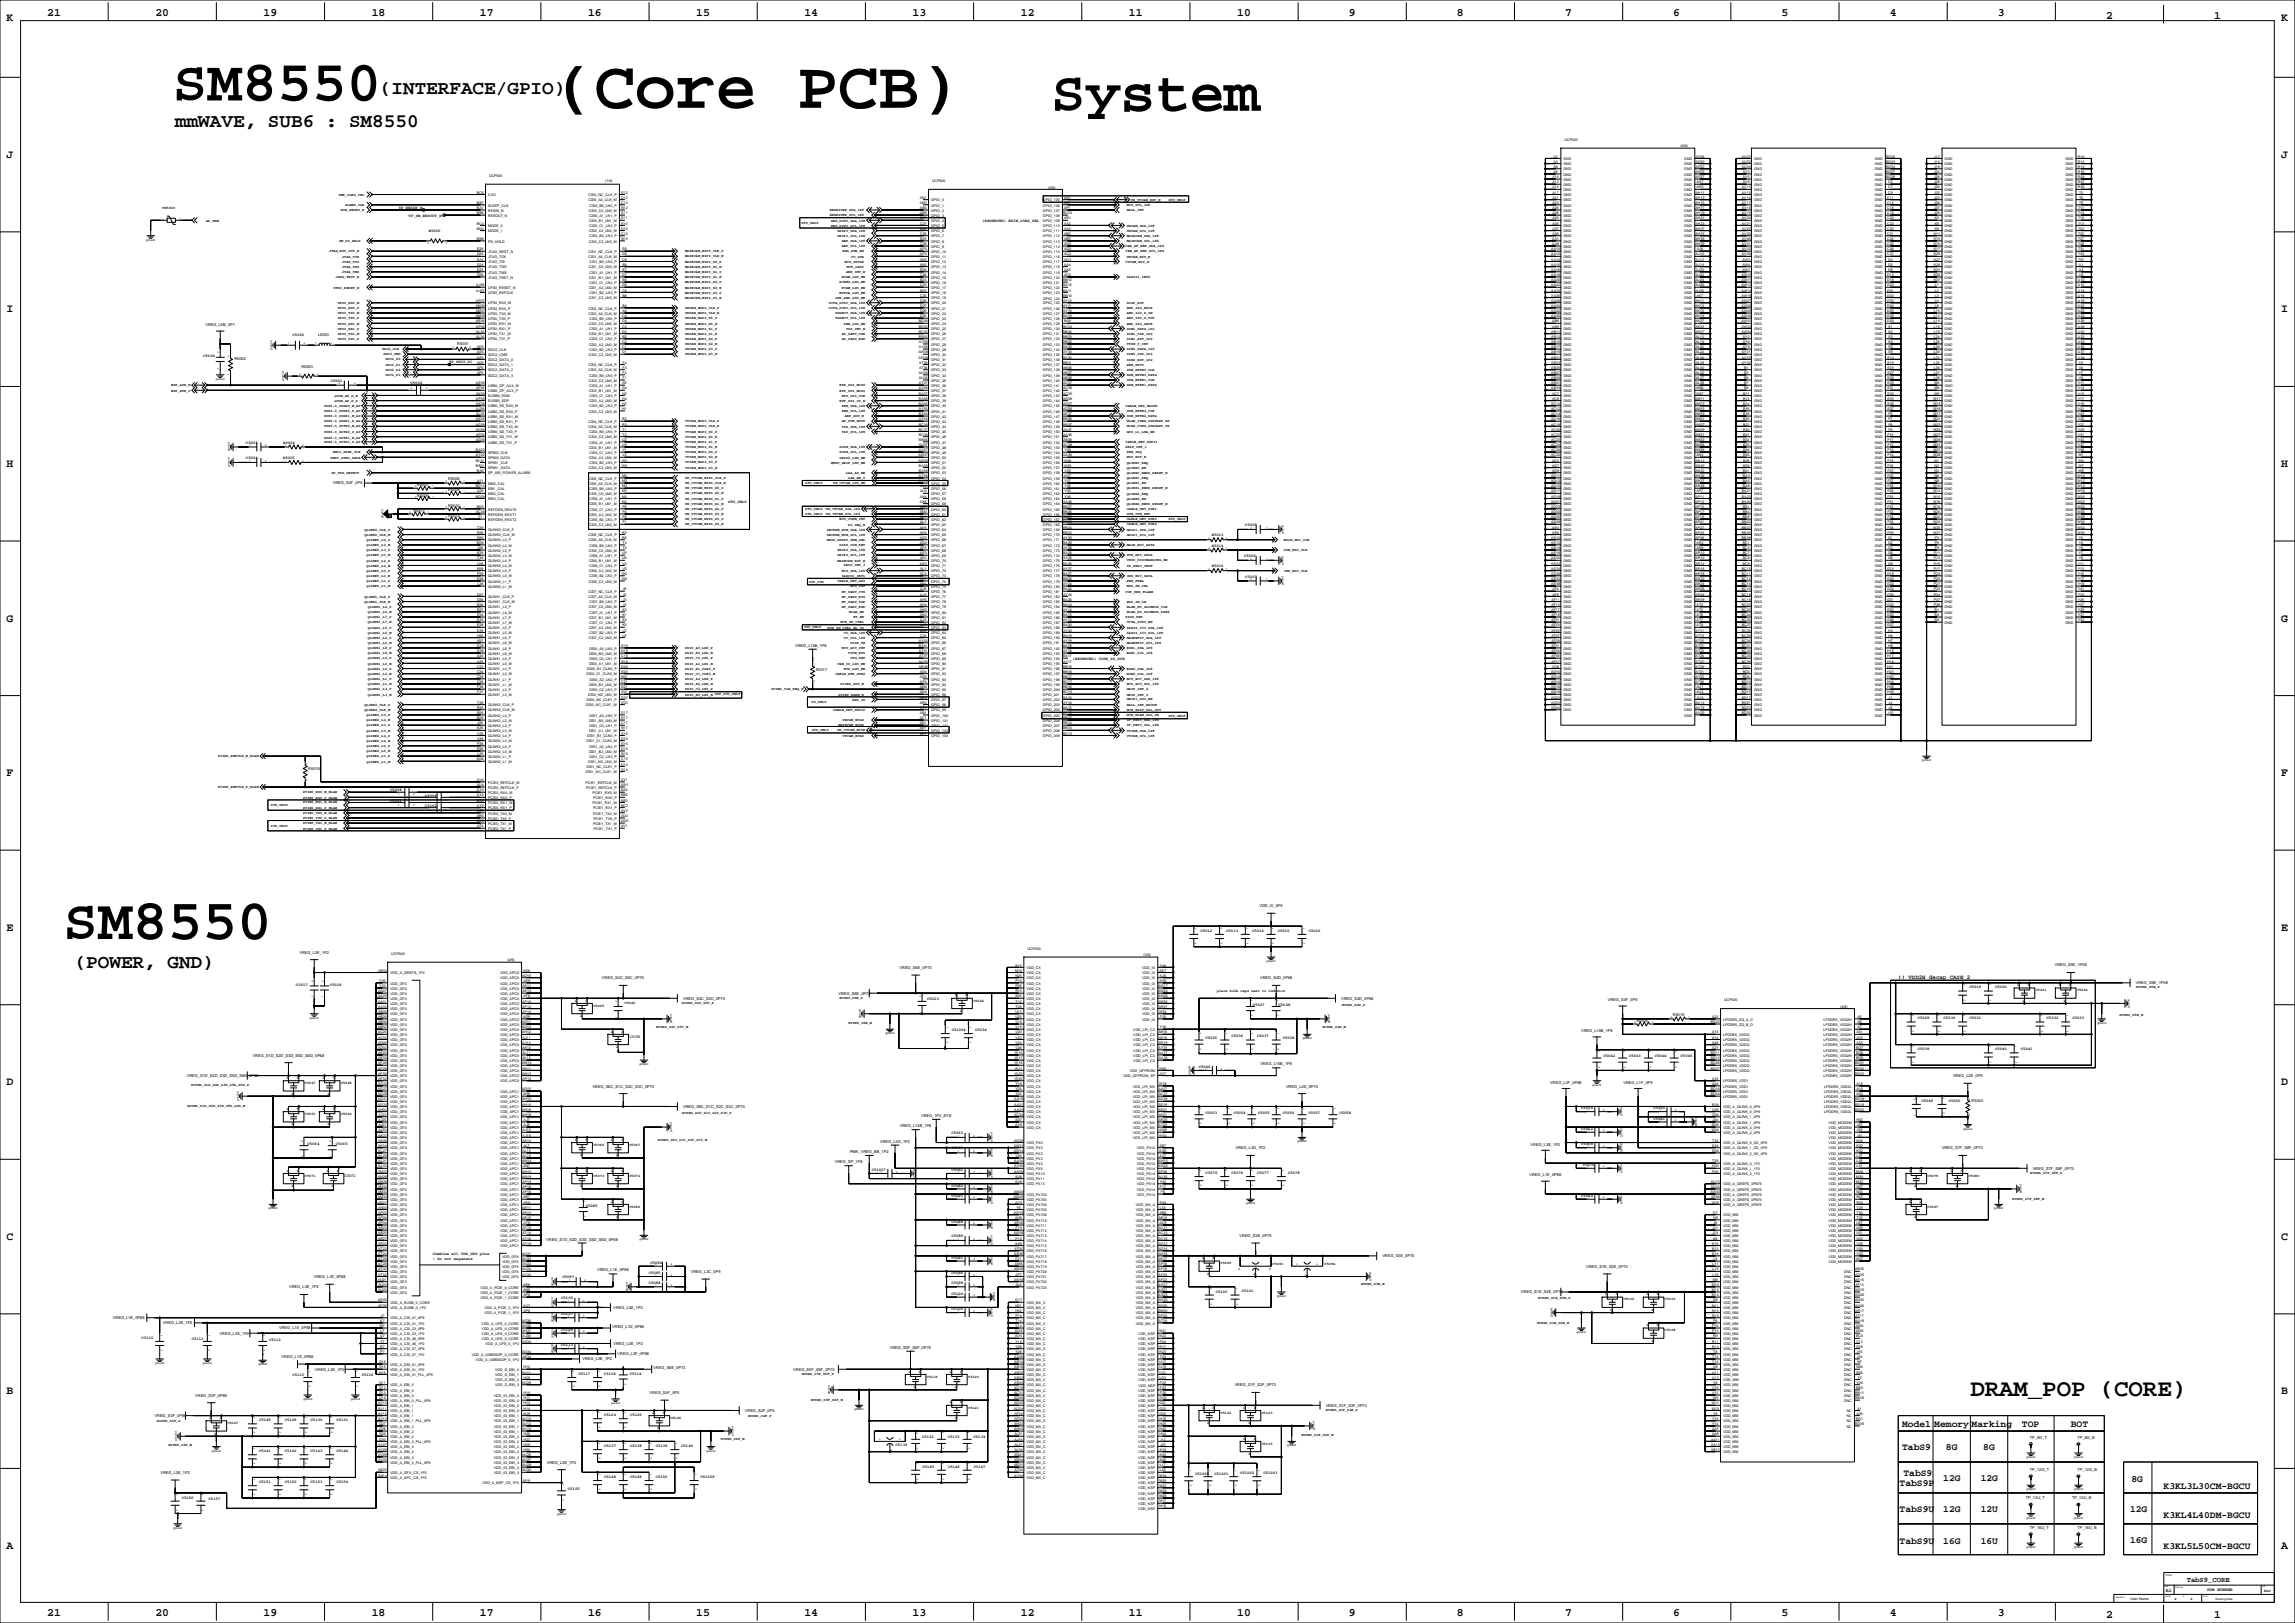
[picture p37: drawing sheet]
<svg xmlns="http://www.w3.org/2000/svg" width="2263mm" height="1600mm" viewBox="0 0 2263 1600" stroke-linecap="round" stroke-linejoin="round" font-family="sans-serif">
<defs><g id="words">
<text font-size="66.7" x="546" y="106">(Core PCB)</text>
<g font-size="57.1">
<text x="170" y="99">SM8550</text>
<text x="1036" y="109">System</text>
<text x="62" y="926">SM8550</text>
</g>
<text font-size="23.6" x="1943" y="1376">DRAM_POP (CORE)</text>
<g font-size="19">
<text x="375" y="93">(INTERFACE/GPIO)</text>
<text x="173" y="125">mmWAVE, SUB6 : SM8550</text>
<text x="74" y="954">(POWER, GND)</text>
</g>
<g font-size="11.3">
<text x="47" y="16">21</text>
<text x="153" y="16">20</text>
<text x="260" y="16">19</text>
<text x="367" y="16">18</text>
<text x="473" y="16">17</text>
<text x="580" y="16">16</text>
<text x="686" y="16">15</text>
<text x="793" y="16">14</text>
<text x="900" y="16">13</text>
<text x="1006" y="16">12</text>
<text x="1113" y="16">11</text>
<text x="1220" y="16">10</text>
<text x="1330" y="16">9</text>
<text x="1436" y="16">8</text>
<text x="1543" y="16">7</text>
<text x="1650" y="16">6</text>
<text x="1756" y="16">5</text>
<text x="1863" y="16">4</text>
<text x="1970" y="16">3</text>
<text x="7" y="21">K</text>
<text x="2076" y="18">2</text>
<text x="2183" y="18">1</text>
<text x="2249" y="21">K</text>
<text x="7" y="156">J</text>
<text x="2249" y="156">J</text>
<text x="7" y="308">I</text>
<text x="2249" y="308">I</text>
<text x="7" y="460">H</text>
<text x="2249" y="460">H</text>
<text x="7" y="613">G</text>
<text x="2249" y="613">G</text>
<text x="7" y="765">F</text>
<text x="2249" y="765">F</text>
<text x="7" y="917">E</text>
<text x="2249" y="917">E</text>
<text x="7" y="1070">D</text>
<text x="2249" y="1070">D</text>
<text x="7" y="1222">C</text>
<text x="2249" y="1222">C</text>
<text x="7" y="1374">B</text>
<text x="2249" y="1374">B</text>
<text x="7" y="1527">A</text>
<text x="2249" y="1527">A</text>
<text x="47" y="1593">21</text>
<text x="153" y="1593">20</text>
<text x="260" y="1593">19</text>
<text x="367" y="1593">18</text>
<text x="473" y="1593">17</text>
<text x="580" y="1593">16</text>
<text x="686" y="1593">15</text>
<text x="793" y="1593">14</text>
<text x="900" y="1593">13</text>
<text x="1006" y="1593">12</text>
<text x="1113" y="1593">11</text>
<text x="1220" y="1593">10</text>
<text x="1330" y="1593">9</text>
<text x="1436" y="1593">8</text>
<text x="1543" y="1593">7</text>
<text x="1650" y="1593">6</text>
<text x="1756" y="1593">5</text>
<text x="1863" y="1593">4</text>
<text x="1970" y="1593">3</text>
<text x="2076" y="1595">2</text>
<text x="2183" y="1595">1</text>
</g>
<g font-size="9.5">
<text x="1875" y="1406">Model</text>
<text x="1907" y="1406">Memory</text>
<text x="1944" y="1406">Marking</text>
<text x="1993" y="1406">TOP</text>
<text x="2042" y="1406">BOT</text>
<text x="1875" y="1429">TabS9</text>
<text x="1919" y="1429">8G</text>
<text x="1955" y="1429">8G</text>
<text x="1877" y="1455">TabS9</text>
<text x="1916" y="1460">12G</text>
<text x="1953" y="1460">12G</text>
<text x="2101" y="1461">8G</text>
<text x="1873" y="1465">TabS9P</text>
<text x="2133" y="1467">K3KL3L30CM-BGCU</text>
<text x="1873" y="1490">TabS9U</text>
<text x="1916" y="1490">12G</text>
<text x="1953" y="1490">12U</text>
<text x="2100" y="1490">12G</text>
<text x="2133" y="1497">K3KL4L40DM-BGCU</text>
<text x="1873" y="1522">TabS9U</text>
<text x="1916" y="1522">16G</text>
<text x="1953" y="1522">16U</text>
<text x="2100" y="1521">16G</text>
<text x="2133" y="1527">K3KL5L50CM-BGCU</text>
</g>
<text font-size="7.1" x="2156" y="1559">TabS9_CORE</text>
<text font-size="5.6" x="1872" y="965">!! VDD2H decap CASE 2</text>
<text font-size="4.9" x="2135" y="1569">A1</text>
<text font-size="4.2" x="2176" y="1568">PDM NUMBER</text>
<g font-size="3.9">
<text x="393" y="206">TP_RESIN_N</text>
<text x="403" y="214">TP_SM_RESOUT_N1</text>
<text x="969" y="219">(RESERVED) ESIM_SIM2_SEL</text>
<text x="423" y="229">R5000</text>
<text x="203" y="322">VREG_L5B_3P1</text>
<text x="288" y="331">C5160</text>
<text x="314" y="331">L5000</text>
<text x="451" y="340">R5001</text>
<text x="200" y="352">C5000</text>
<text x="231" y="355">R5002</text>
<text x="443" y="358">TP_SDC2_D1</text>
<text x="297" y="363">R5003</text>
<text x="326" y="376">C5001</text>
<text x="405" y="379">C5002</text>
<text x="243" y="437">C5003</text>
<text x="279" y="437">R5004</text>
<text x="243" y="453">C5004</text>
<text x="279" y="452">R5005</text>
<text x="442" y="473">R5006</text>
<text x="328" y="478">VREG_S4F_0P5</text>
<text x="411" y="479">R5007</text>
<text x="442" y="484">R5008</text>
<text x="411" y="489">R5009</text>
<text x="718" y="496">S9U_ONLY</text>
<text x="442" y="500">R5010</text>
<text x="408" y="505">R5011</text>
<text x="442" y="510">R5012</text>
<text x="1228" y="519">C5005</text>
<text x="1195" y="529">R5013</text>
<text x="1195" y="539">R5014</text>
<text x="1227" y="549">C5006</text>
<text x="1195" y="559">R5016</text>
<text x="1228" y="569">C5007</text>
<text x="784" y="638">VREG_L15B_1P8</text>
<text x="1058" y="651">(RESERVED) COPR_SS_SUB</text>
<text x="804" y="661">R5017</text>
<text x="304" y="759">R5018</text>
<text x="385" y="780">C5008</text>
<text x="419" y="785">C5009</text>
<text x="385" y="790">C5161</text>
<text x="419" y="795">C5162</text>
<text x="1242" y="894">VDD_IX_0P9</text>
<text x="1184" y="918">C5012</text>
<text x="1209" y="918">C5013</text>
<text x="1234" y="918">C5014</text>
<text x="1260" y="918">C5015</text>
<text x="1290" y="918">C5016</text>
<text x="295" y="940">VREG_L3E_1P2</text>
<text x="2026" y="953">VREG_S5E_1P08</text>
<text x="887" y="955">VREG_S6E_0P73</text>
<text x="593" y="965">VREG_S4C_S5C_0P75</text>
<text x="1242" y="965">VREG_S4D_0P68</text>
<text x="292" y="972">C5017</text>
<text x="325" y="972">C5018</text>
<text x="2106" y="970">VREG_S5E_1P08</text>
<text x="1942" y="974">C5019</text>
<text x="1967" y="974">C5020</text>
<text x="827" y="980">VREG_S6E_0P73</text>
<text x="673" y="985">VREG_S4C_S5C_0P75</text>
<text x="914" y="986">C5023</text>
<text x="1322" y="985">VREG_S4D_0P68</text>
<text x="1585" y="987">VREG_S4F_0P5</text>
<text x="1235" y="992">C5027</text>
<text x="1261" y="992">C5028</text>
<text x="1649" y="1001">R5019</text>
<text x="1614" y="1007">R5020</text>
<text x="1891" y="1005">C5029</text>
<text x="1916" y="1005">C5030</text>
<text x="1942" y="1005">C5031</text>
<text x="2018" y="1005">C5032</text>
<text x="2043" y="1005">C5033</text>
<text x="938" y="1016">C51004</text>
<text x="961" y="1016">C5034</text>
<text x="1559" y="1017">VREG_L15B_1P8</text>
<text x="1188" y="1024">C5035</text>
<text x="1214" y="1023">C5036</text>
<text x="1239" y="1023">C5037</text>
<text x="1265" y="1024">C5038</text>
<text x="1891" y="1035">C5039</text>
<text x="1967" y="1035">C5040</text>
<text x="1992" y="1035">C5041</text>
<text x="249" y="1042">VREG_S1D_S2D_S3D_S5D_S6D_0P68</text>
<text x="1581" y="1042">C5042</text>
<text x="1606" y="1042">C5043</text>
<text x="1632" y="1042">C5044</text>
<text x="1657" y="1042">C5045</text>
<text x="1182" y="1053">C5046</text>
<text x="1243" y="1050">VREG_L15B_1P8</text>
<text x="184" y="1062">VREG_S1D_S2D_S3D_S5D_S6D_0P68</text>
<text x="1926" y="1062">VREG_L2E_0P9</text>
<text x="584" y="1072">VREG_S6C_S1C_S2C_S3C_0P75</text>
<text x="1268" y="1072">VREG_L2D_0P75</text>
<text x="1528" y="1068">VREG_L2F_0P88</text>
<text x="1601" y="1068">VREG_L1F_0P9</text>
<text x="1894" y="1086">C5049</text>
<text x="1921" y="1086">C5050</text>
<text x="1944" y="1086">R5022</text>
<text x="673" y="1092">VREG_S6C_S1C_S2C_S3C_0P75</text>
<text x="1188" y="1098">C5053</text>
<text x="1216" y="1098">C5054</text>
<text x="1241" y="1098">C5055</text>
<text x="1265" y="1098">C5056</text>
<text x="1290" y="1098">C5057</text>
<text x="1320" y="1098">C5058</text>
<text x="1559" y="1093">C5059</text>
<text x="1630" y="1093">C5060</text>
<text x="908" y="1101">VREG_1P2_SYS</text>
<text x="1630" y="1104">C5061</text>
<text x="887" y="1111">VREG_L15B_1P8</text>
<text x="1559" y="1114">C5062</text>
<text x="938" y="1118">C5063</text>
<text x="868" y="1126">VREG_L3G_1P2</text>
<text x="303" y="1129">C5064</text>
<text x="331" y="1129">C5065</text>
<text x="938" y="1133">C5069</text>
<text x="1218" y="1133">VREG_L3G_1P2</text>
<text x="1509" y="1129">VREG_L3E_1P2</text>
<text x="1559" y="1129">C5068</text>
<text x="1914" y="1133">VREG_S7F_S8F_0P73</text>
<text x="838" y="1137">PMK_VREG_BB_1P2</text>
<text x="823" y="1147">VREG_SP_1P8</text>
<text x="1560" y="1150">C5070</text>
<text x="860" y="1154">C51007</text>
<text x="938" y="1154">C5081</text>
<text x="1189" y="1157">C5075</text>
<text x="1214" y="1157">C5076</text>
<text x="1239" y="1157">C5077</text>
<text x="1270" y="1157">C5078</text>
<text x="2004" y="1153">VREG_S7F_S8F_0P73</text>
<text x="1508" y="1160">VREG_L1E_0P88</text>
<text x="938" y="1170">C5082</text>
<text x="938" y="1180">C5083</text>
<text x="1559" y="1180">C5084</text>
<text x="578" y="1190">C5085</text>
<text x="938" y="1205">C5088</text>
<text x="539" y="1223">VREG_S1D_S2D_S3D_S5D_S6D_0P68</text>
<text x="938" y="1219">C5089</text>
<text x="1222" y="1219">VREG_S3E_0P75</text>
<text x="427" y="1237">Combine all VDD_GFX pins</text>
<text x="938" y="1241">C5091</text>
<text x="1363" y="1239">VREG_S3E_0P75</text>
<text x="427" y="1242">: Do not separate</text>
<text x="641" y="1246">C5092</text>
<text x="589" y="1253">VREG_L1E_0P88</text>
<text x="1564" y="1250">VREG_S1E_S2E_0P73</text>
<text x="309" y="1260">VREG_L1E_0P88</text>
<text x="555" y="1260">C5097</text>
<text x="640" y="1256">C5095</text>
<text x="681" y="1255">VREG_L3C_0P9</text>
<text x="938" y="1256">C5096</text>
<text x="285" y="1270">VREG_L3E_1P2</text>
<text x="640" y="1266">C5098</text>
<text x="938" y="1266">C5099</text>
<text x="938" y="1276">C5104</text>
<text x="1199" y="1274">C5100</text>
<text x="1224" y="1274">C5101</text>
<text x="1500" y="1275">VREG_S1E_S2E_0P73</text>
<text x="553" y="1280">C5105</text>
<text x="605" y="1290">VREG_L3E_1P2</text>
<text x="938" y="1291">C5106</text>
<text x="111" y="1300">VREG_L1E_0P88</text>
<text x="553" y="1297">C5107</text>
<text x="161" y="1305">VREG_L3E_1P2</text>
<text x="275" y="1310">VREG_L1E_0P88</text>
<text x="553" y="1312">C5109</text>
<text x="604" y="1309">VREG_L1D_0P88</text>
<text x="140" y="1320">C5110</text>
<text x="217" y="1316">VREG_L3E_1P2</text>
<text x="189" y="1321">C5111</text>
<text x="265" y="1322">C5112</text>
<text x="605" y="1326">VREG_L3E_1P2</text>
<text x="553" y="1327">C5113</text>
<text x="877" y="1330">VREG_S5F_S6F_0P75</text>
<text x="609" y="1336">VREG_L3F_0P88</text>
<text x="278" y="1338">VREG_L1E_0P88</text>
<text x="574" y="1341">VREG_L3E_1P2</text>
<text x="644" y="1350">VREG_S6E_0P73</text>
<text x="310" y="1351">VREG_L3E_1P2</text>
<text x="570" y="1355">C5117</text>
<text x="595" y="1355">C5118</text>
<text x="621" y="1355">C5114</text>
<text x="782" y="1351">VREG_S5F_S6F_0P75</text>
<text x="288" y="1357">C5115</text>
<text x="357" y="1357">C5116</text>
<text x="1217" y="1367">VREG_S1F_S2F_0P73</text>
<text x="192" y="1377">VREG_S3F_0P89</text>
<text x="641" y="1374">VREG_S4F_0P5</text>
<text x="734" y="1392">VREG_S4F_0P5</text>
<text x="1307" y="1387">VREG_S1F_S2F_0P73</text>
<text x="152" y="1397">VREG_S3F_0P89</text>
<text x="596" y="1396">C5124</text>
<text x="621" y="1396">C5125</text>
<text x="255" y="1401">C5128</text>
<text x="281" y="1401">C5129</text>
<text x="306" y="1401">C5130</text>
<text x="332" y="1401">C5131</text>
<text x="909" y="1418">C5132</text>
<text x="935" y="1418">C5133</text>
<text x="960" y="1418">C5134</text>
<text x="2001" y="1418">TP_8G_T</text>
<text x="2048" y="1418">TP_8G_B</text>
<text x="596" y="1426">C5137</text>
<text x="621" y="1426">C5138</text>
<text x="647" y="1426">C5139</text>
<text x="672" y="1426">C5140</text>
<text x="883" y="1426">C5136</text>
<text x="255" y="1431">C5141</text>
<text x="281" y="1431">C5142</text>
<text x="306" y="1431">C5143</text>
<text x="332" y="1431">C5144</text>
<text x="539" y="1443">VREG_L3E_1P2</text>
<text x="909" y="1447">C5145</text>
<text x="935" y="1447">C5146</text>
<text x="960" y="1447">C5147</text>
<text x="2001" y="1450">TP_12G_T</text>
<text x="2048" y="1450">TP_12G_B</text>
<text x="158" y="1453">VREG_L3E_1P2</text>
<text x="596" y="1457">C5148</text>
<text x="621" y="1457">C5149</text>
<text x="647" y="1457">C5150</text>
<text x="691" y="1457">C51006</text>
<text x="1178" y="1454">C51005</text>
<text x="1197" y="1454">C51001</text>
<text x="1223" y="1453">C51002</text>
<text x="1246" y="1453">C51003</text>
<text x="255" y="1462">C5151</text>
<text x="281" y="1462">C5152</text>
<text x="306" y="1462">C5153</text>
<text x="332" y="1462">C5154</text>
<text x="560" y="1468">C5155</text>
<text x="179" y="1477">C5156</text>
<text x="206" y="1479">C5157</text>
<text x="1997" y="1478">TP_12U_T</text>
<text x="2043" y="1478">TP_12U_B</text>
<text x="2001" y="1507">TP_16U_T</text>
<text x="2048" y="1507">TP_16U_B</text>
<text x="2232" y="1569">Rev</text>
</g>
<g font-size="3.5">
<text x="1542" y="139">UCP500</text>
<text x="1657" y="145">(6/6)</text>
<text x="1532" y="155">A2</text>
<text x="1672" y="155">AG28</text>
<text x="1717" y="155">AU22</text>
<text x="1860" y="155">BD28</text>
<text x="1907" y="155">J12</text>
<text x="2049" y="155">R10</text>
<text x="1532" y="160">A3</text>
<text x="1541" y="158">GND</text>
<text x="1661" y="158">GND</text>
<text x="1672" y="160">AG30</text>
<text x="1717" y="160">AU32</text>
<text x="1729" y="158">GND</text>
<text x="1848" y="158">GND</text>
<text x="1860" y="160">BD30</text>
<text x="1907" y="160">J14</text>
<text x="1917" y="158">GND</text>
<text x="2036" y="158">GND</text>
<text x="2049" y="160">R12</text>
<text x="1532" y="165">A8</text>
<text x="1541" y="163">GND</text>
<text x="1661" y="163">GND</text>
<text x="1672" y="165">AG32</text>
<text x="1717" y="165">AU34</text>
<text x="1729" y="163">GND</text>
<text x="1848" y="163">GND</text>
<text x="1860" y="165">BD34</text>
<text x="1907" y="165">J18</text>
<text x="1917" y="163">GND</text>
<text x="2036" y="163">GND</text>
<text x="2049" y="165">R14</text>
<text x="1532" y="171">A9</text>
<text x="1541" y="173">GND</text>
<text x="1541" y="168">GND</text>
<text x="1661" y="168">GND</text>
<text x="1661" y="173">GND</text>
<text x="1672" y="171">AG35</text>
<text x="1718" y="171">AV3</text>
<text x="1729" y="168">GND</text>
<text x="1729" y="173">GND</text>
<text x="1848" y="168">GND</text>
<text x="1848" y="173">GND</text>
<text x="1860" y="171">BD37</text>
<text x="1907" y="171">J24</text>
<text x="1917" y="173">GND</text>
<text x="1917" y="168">GND</text>
<text x="2036" y="168">GND</text>
<text x="2036" y="173">GND</text>
<text x="2049" y="171">R16</text>
<text x="482" y="174">UCP500</text>
<text x="597" y="179">(1/6)</text>
<text x="919" y="179">UCP500</text>
<text x="1531" y="176">A10</text>
<text x="1541" y="178">GND</text>
<text x="1661" y="178">GND</text>
<text x="1672" y="176">AG37</text>
<text x="1718" y="176">AV5</text>
<text x="1729" y="178">GND</text>
<text x="1848" y="178">GND</text>
<text x="1860" y="176">BD38</text>
<text x="1907" y="176">J26</text>
<text x="1917" y="178">GND</text>
<text x="2036" y="178">GND</text>
<text x="2049" y="176">R24</text>
<text x="1034" y="186">(5/6)</text>
<text x="1531" y="181">A12</text>
<text x="1531" y="186">A15</text>
<text x="1541" y="183">GND</text>
<text x="1661" y="183">GND</text>
<text x="1673" y="186">AH9</text>
<text x="1673" y="181">AH7</text>
<text x="1717" y="186">AV14</text>
<text x="1718" y="181">AV9</text>
<text x="1729" y="183">GND</text>
<text x="1848" y="183">GND</text>
<text x="1862" y="186">C7</text>
<text x="1862" y="181">C5</text>
<text x="1907" y="181">J28</text>
<text x="1907" y="186">J30</text>
<text x="1917" y="183">GND</text>
<text x="2036" y="183">GND</text>
<text x="2049" y="186">R39</text>
<text x="2049" y="181">R37</text>
<text x="470" y="191">BC6</text>
<text x="613" y="191">E12</text>
<text x="1531" y="191">A17</text>
<text x="1541" y="188">GND</text>
<text x="1661" y="188">GND</text>
<text x="1672" y="191">AH11</text>
<text x="1717" y="191">AV15</text>
<text x="1729" y="188">GND</text>
<text x="1848" y="188">GND</text>
<text x="1862" y="191">C9</text>
<text x="1907" y="191">J32</text>
<text x="1917" y="188">GND</text>
<text x="2036" y="188">GND</text>
<text x="2050" y="191">T3</text>
<text x="334" y="193">PMK_CLK6_CXO</text>
<text x="481" y="193">CXO</text>
<text x="580" y="193">CSI0_NC_CLK_P</text>
<text x="613" y="196">D12</text>
<text x="907" y="196">AN1</text>
<text x="1049" y="196">AG1</text>
<text x="1115" y="198">UW_VTCAM_RST_N</text>
<text x="1152" y="198">S9U_ONLY</text>
<text x="1531" y="196">A21</text>
<text x="1541" y="193">GND</text>
<text x="1661" y="193">GND</text>
<text x="1672" y="196">AH13</text>
<text x="1717" y="196">AV16</text>
<text x="1729" y="193">GND</text>
<text x="1848" y="193">GND</text>
<text x="1861" y="196">C11</text>
<text x="1907" y="196">J33</text>
<text x="1917" y="193">GND</text>
<text x="2036" y="193">GND</text>
<text x="2050" y="196">T6</text>
<text x="340" y="203">SLEEP_CLK</text>
<text x="470" y="201">BB7</text>
<text x="481" y="204">SLEEP_CLK</text>
<text x="580" y="199">CSI0_A0_CLK_M</text>
<text x="581" y="204">CSI0_B0_LN0_P</text>
<text x="613" y="201">C12</text>
<text x="907" y="201">AM1</text>
<text x="918" y="199">GPIO_0</text>
<text x="918" y="204">GPIO_1</text>
<text x="1028" y="204">GPIO_106</text>
<text x="1028" y="199">GPIO_105</text>
<text x="1049" y="201">AK1</text>
<text x="1111" y="203">MCU_SCL_1P8</text>
<text x="1531" y="201">A23</text>
<text x="1541" y="199">GND</text>
<text x="1541" y="204">GND</text>
<text x="1661" y="199">GND</text>
<text x="1661" y="204">GND</text>
<text x="1672" y="201">AH15</text>
<text x="1717" y="201">AV17</text>
<text x="1729" y="199">GND</text>
<text x="1729" y="204">GND</text>
<text x="1848" y="199">GND</text>
<text x="1848" y="204">GND</text>
<text x="1861" y="201">C14</text>
<text x="1907" y="201">J36</text>
<text x="1917" y="204">GND</text>
<text x="1917" y="199">GND</text>
<text x="2036" y="204">GND</text>
<text x="2036" y="199">GND</text>
<text x="2050" y="201">T9</text>
<text x="160" y="206">TH5000</text>
<text x="336" y="208">PON_RESET_N</text>
<text x="415" y="209">1</text>
<text x="470" y="206">BA7</text>
<text x="481" y="209">RESIN_N</text>
<text x="581" y="209">CSI0_C0_LN0_M</text>
<text x="613" y="206">B12</text>
<text x="818" y="208">REDRIVER_SDA_1P8</text>
<text x="907" y="206">AB4</text>
<text x="918" y="209">GPIO_2</text>
<text x="1028" y="209">GPIO_107</text>
<text x="1049" y="206">AP1</text>
<text x="1111" y="208">HALL_INT</text>
<text x="1531" y="206">A25</text>
<text x="1541" y="209">GND</text>
<text x="1661" y="209">GND</text>
<text x="1672" y="206">AH17</text>
<text x="1717" y="206">AV18</text>
<text x="1729" y="209">GND</text>
<text x="1848" y="209">GND</text>
<text x="1861" y="206">C16</text>
<text x="1907" y="206">J37</text>
<text x="1917" y="209">GND</text>
<text x="2036" y="209">GND</text>
<text x="2049" y="206">T11</text>
<text x="470" y="211">BB6</text>
<text x="481" y="214">RESOUT_N</text>
<text x="581" y="214">CSI0_A1_LN1_P</text>
<text x="613" y="211">E11</text>
<text x="818" y="213">REDRIVER_SCL_1P8</text>
<text x="907" y="211">AB5</text>
<text x="918" y="214">GPIO_3</text>
<text x="1028" y="214">GPIO_108</text>
<text x="1048" y="211">BC23</text>
<text x="1531" y="211">A28</text>
<text x="1541" y="214">GND</text>
<text x="1661" y="214">GND</text>
<text x="1672" y="211">AH19</text>
<text x="1717" y="211">AV19</text>
<text x="1729" y="214">GND</text>
<text x="1848" y="214">GND</text>
<text x="1861" y="211">C18</text>
<text x="1907" y="211">J39</text>
<text x="1917" y="214">GND</text>
<text x="2036" y="214">GND</text>
<text x="2049" y="211">T13</text>
<text x="203" y="218">AP_THM</text>
<text x="470" y="221">BC4</text>
<text x="581" y="219">CSI0_B1_LN1_M</text>
<text x="613" y="216">D11</text>
<text x="613" y="221">E10</text>
<text x="790" y="221">S9U_ONLY</text>
<text x="819" y="218">KBD_DCDC_SDA_1P8</text>
<text x="907" y="221">C27</text>
<text x="907" y="216">B27</text>
<text x="918" y="219">GPIO_4</text>
<text x="1028" y="219">GPIO_109</text>
<text x="1049" y="216">AR1</text>
<text x="1049" y="221">AA2</text>
<text x="1531" y="221">A36</text>
<text x="1531" y="216">A30</text>
<text x="1541" y="219">GND</text>
<text x="1661" y="219">GND</text>
<text x="1672" y="216">AH21</text>
<text x="1672" y="221">AH23</text>
<text x="1717" y="216">AV20</text>
<text x="1717" y="221">AV21</text>
<text x="1729" y="219">GND</text>
<text x="1848" y="219">GND</text>
<text x="1861" y="216">C20</text>
<text x="1861" y="221">C22</text>
<text x="1907" y="221">K6</text>
<text x="1907" y="216">K3</text>
<text x="1917" y="219">GND</text>
<text x="2036" y="219">GND</text>
<text x="2049" y="221">T17</text>
<text x="2049" y="216">T15</text>
<text x="470" y="226">BD4</text>
<text x="481" y="224">MODE_0</text>
<text x="581" y="224">CSI0_C1_LN2_P</text>
<text x="613" y="226">D10</text>
<text x="819" y="223">KBD_DCDC_SCL_1P8</text>
<text x="907" y="226">B28</text>
<text x="918" y="224">GPIO_5</text>
<text x="1028" y="224">GPIO_110</text>
<text x="1049" y="226">AA3</text>
<text x="1111" y="223">UWCAM_SDA_1P8</text>
<text x="1531" y="226">A37</text>
<text x="1541" y="224">GND</text>
<text x="1661" y="224">GND</text>
<text x="1672" y="226">AH27</text>
<text x="1717" y="226">AV23</text>
<text x="1729" y="224">GND</text>
<text x="1848" y="224">GND</text>
<text x="1861" y="226">C30</text>
<text x="1907" y="226">K9</text>
<text x="1917" y="224">GND</text>
<text x="2036" y="224">GND</text>
<text x="2049" y="226">T23</text>
<text x="481" y="229">MODE_1</text>
<text x="581" y="229">CSI0_A2_LN2_M</text>
<text x="613" y="232">C10</text>
<text x="826" y="228">GRIP3_SDA_1P8</text>
<text x="826" y="233">GRIP3_SCL_1P8</text>
<text x="907" y="232">C28</text>
<text x="918" y="229">GPIO_6</text>
<text x="1028" y="229">GPIO_111</text>
<text x="1049" y="232">AB2</text>
<text x="1111" y="229">UWCAM_SCL_1P8</text>
<text x="1111" y="234">MAINCAM_SDA_1P8</text>
<text x="1531" y="232">A38</text>
<text x="1541" y="229">GND</text>
<text x="1661" y="229">GND</text>
<text x="1672" y="232">AH33</text>
<text x="1717" y="232">AV25</text>
<text x="1729" y="229">GND</text>
<text x="1848" y="229">GND</text>
<text x="1861" y="232">C31</text>
<text x="1907" y="232">K11</text>
<text x="1917" y="229">GND</text>
<text x="2036" y="229">GND</text>
<text x="2049" y="232">T25</text>
<text x="334" y="239">SM_PS_HOLD</text>
<text x="470" y="237">BB8</text>
<text x="481" y="239">PS_HOLD</text>
<text x="581" y="239">CSI0_C2_LN3_M</text>
<text x="581" y="234">CSI0_B2_LN3_P</text>
<text x="613" y="237">B10</text>
<text x="830" y="239">AMP_SDA_1P8</text>
<text x="907" y="237">B29</text>
<text x="918" y="234">GPIO_7</text>
<text x="918" y="239">GPIO_8</text>
<text x="1028" y="234">GPIO_112</text>
<text x="1028" y="239">GPIO_113</text>
<text x="1049" y="237">AB3</text>
<text x="1111" y="239">MAINCAM_SCL_1P8</text>
<text x="1530" y="237">AA1</text>
<text x="1541" y="234">GND</text>
<text x="1541" y="239">GND</text>
<text x="1661" y="234">GND</text>
<text x="1661" y="239">GND</text>
<text x="1672" y="237">AH36</text>
<text x="1717" y="237">AV26</text>
<text x="1729" y="234">GND</text>
<text x="1729" y="239">GND</text>
<text x="1848" y="234">GND</text>
<text x="1848" y="239">GND</text>
<text x="1861" y="237">C32</text>
<text x="1907" y="237">K13</text>
<text x="1917" y="239">GND</text>
<text x="1917" y="234">GND</text>
<text x="2036" y="234">GND</text>
<text x="2036" y="239">GND</text>
<text x="2049" y="237">T27</text>
<text x="830" y="244">AMP_SCL_1P8</text>
<text x="907" y="242">C29</text>
<text x="918" y="244">GPIO_9</text>
<text x="1028" y="244">GPIO_114</text>
<text x="1049" y="242">AD2</text>
<text x="1110" y="244">CAM_AF_EEP_SDA_1P8</text>
<text x="1530" y="242">AA8</text>
<text x="1541" y="244">GND</text>
<text x="1661" y="244">GND</text>
<text x="1672" y="242">AH39</text>
<text x="1717" y="242">AV31</text>
<text x="1729" y="244">GND</text>
<text x="1848" y="244">GND</text>
<text x="1861" y="242">C35</text>
<text x="1907" y="242">K15</text>
<text x="1917" y="244">GND</text>
<text x="2036" y="244">GND</text>
<text x="2049" y="242">T29</text>
<text x="325" y="249">JTAG_RST_OUT_N</text>
<text x="470" y="252">D25</text>
<text x="470" y="247">E26</text>
<text x="481" y="249">JTAG_SRST_N</text>
<text x="580" y="249">CSI1_NC_CLK_P</text>
<text x="614" y="252">D8</text>
<text x="614" y="247">E8</text>
<text x="675" y="249">MAINCAM_MIPI_CLK_P</text>
<text x="831" y="249">KBD_PWR_EN</text>
<text x="907" y="247">AP3</text>
<text x="907" y="252">AP2</text>
<text x="918" y="249">GPIO_10</text>
<text x="1028" y="249">GPIO_115</text>
<text x="1049" y="247">AD3</text>
<text x="1049" y="252">AC2</text>
<text x="1110" y="249">CAM_AF_EEP_SCL_1P8</text>
<text x="1529" y="252">AA12</text>
<text x="1529" y="247">AA10</text>
<text x="1541" y="249">GND</text>
<text x="1661" y="249">GND</text>
<text x="1672" y="252">AJ10</text>
<text x="1673" y="247">AJ8</text>
<text x="1717" y="247">AV33</text>
<text x="1717" y="252">AV36</text>
<text x="1729" y="249">GND</text>
<text x="1848" y="249">GND</text>
<text x="1861" y="252">C37</text>
<text x="1861" y="247">C36</text>
<text x="1907" y="252">K25</text>
<text x="1907" y="247">K17</text>
<text x="1917" y="249">GND</text>
<text x="2036" y="249">GND</text>
<text x="2049" y="252">T33</text>
<text x="2049" y="247">T31</text>
<text x="337" y="254">JTAG_TCK</text>
<text x="470" y="257">E24</text>
<text x="481" y="254">JTAG_TCK</text>
<text x="580" y="254">CSI1_A0_CLK_M</text>
<text x="614" y="257">C8</text>
<text x="675" y="254">MAINCAM_MIPI_CLK_N</text>
<text x="839" y="254">CC_DIR</text>
<text x="907" y="257">AN3</text>
<text x="918" y="254">GPIO_11</text>
<text x="1028" y="254">GPIO_116</text>
<text x="1049" y="257">AC3</text>
<text x="1111" y="254">UWCAM_RST_N</text>
<text x="1529" y="257">AA14</text>
<text x="1541" y="254">GND</text>
<text x="1661" y="254">GND</text>
<text x="1672" y="257">AJ12</text>
<text x="1718" y="257">AW3</text>
<text x="1729" y="254">GND</text>
<text x="1848" y="254">GND</text>
<text x="1862" y="257">D2</text>
<text x="1907" y="257">K27</text>
<text x="1917" y="254">GND</text>
<text x="2036" y="254">GND</text>
<text x="2049" y="257">T37</text>
<text x="337" y="259">JTAG_TDI</text>
<text x="470" y="262">D24</text>
<text x="481" y="259">JTAG_TDI</text>
<text x="581" y="259">CSI1_B0_LN0_P</text>
<text x="614" y="262">B8</text>
<text x="675" y="259">MAINCAM_MIPI_D0_P</text>
<text x="833" y="259">MCU_SWCLK</text>
<text x="907" y="262">AN2</text>
<text x="918" y="259">GPIO_12</text>
<text x="1028" y="259">GPIO_117</text>
<text x="1049" y="262">AA4</text>
<text x="1110" y="259">VTCAM_RST_N</text>
<text x="1529" y="262">AA15</text>
<text x="1541" y="259">GND</text>
<text x="1661" y="259">GND</text>
<text x="1672" y="262">AJ14</text>
<text x="1718" y="262">AW4</text>
<text x="1729" y="259">GND</text>
<text x="1848" y="259">GND</text>
<text x="1862" y="262">D5</text>
<text x="1907" y="262">K29</text>
<text x="1917" y="259">GND</text>
<text x="2036" y="259">GND</text>
<text x="2050" y="262">U1</text>
<text x="337" y="264">JTAG_TDO</text>
<text x="337" y="269">JTAG_TMS</text>
<text x="470" y="267">E25</text>
<text x="481" y="265">JTAG_TDO</text>
<text x="481" y="270">JTAG_TMS</text>
<text x="581" y="265">CSI1_C0_LN0_M</text>
<text x="581" y="270">CSI1_A1_LN1_P</text>
<text x="614" y="267">E7</text>
<text x="675" y="269">MAINCAM_MIPI_D1_P</text>
<text x="675" y="264">MAINCAM_MIPI_D0_N</text>
<text x="834" y="269">AMP_INT_N</text>
<text x="835" y="264">MCU_nRST</text>
<text x="907" y="267">B26</text>
<text x="918" y="265">GPIO_13</text>
<text x="918" y="270">GPIO_14</text>
<text x="1028" y="265">GPIO_118</text>
<text x="1028" y="270">GPIO_119</text>
<text x="1049" y="267">AA5</text>
<text x="1529" y="267">AA16</text>
<text x="1541" y="265">GND</text>
<text x="1541" y="270">GND</text>
<text x="1661" y="265">GND</text>
<text x="1661" y="270">GND</text>
<text x="1672" y="267">AJ20</text>
<text x="1718" y="267">AW7</text>
<text x="1729" y="265">GND</text>
<text x="1729" y="270">GND</text>
<text x="1848" y="265">GND</text>
<text x="1848" y="270">GND</text>
<text x="1862" y="267">D9</text>
<text x="1907" y="267">K31</text>
<text x="1917" y="270">GND</text>
<text x="1917" y="265">GND</text>
<text x="2036" y="265">GND</text>
<text x="2036" y="270">GND</text>
<text x="2050" y="267">U4</text>
<text x="331" y="274">JTAG_TRST_N</text>
<text x="470" y="272">D26</text>
<text x="481" y="275">JTAG_TRST_N</text>
<text x="581" y="275">CSI1_B1_LN1_M</text>
<text x="614" y="272">D7</text>
<text x="675" y="274">MAINCAM_MIPI_D1_N</text>
<text x="830" y="274">RCAM_LDO_EN</text>
<text x="907" y="272">C26</text>
<text x="918" y="275">GPIO_15</text>
<text x="1028" y="275">GPIO_120</text>
<text x="1049" y="272">AC5</text>
<text x="1111" y="274">6AXIS1_INT2</text>
<text x="1529" y="272">AA18</text>
<text x="1541" y="275">GND</text>
<text x="1661" y="275">GND</text>
<text x="1672" y="272">AJ22</text>
<text x="1717" y="272">AW10</text>
<text x="1729" y="275">GND</text>
<text x="1848" y="275">GND</text>
<text x="1861" y="272">D13</text>
<text x="1907" y="272">K35</text>
<text x="1917" y="275">GND</text>
<text x="2036" y="275">GND</text>
<text x="2050" y="272">U8</text>
<text x="581" y="280">CSI1_C1_LN2_P</text>
<text x="614" y="277">E6</text>
<text x="675" y="279">MAINCAM_MIPI_D2_P</text>
<text x="828" y="279">RCAM2_LDO_EN</text>
<text x="907" y="277">B23</text>
<text x="918" y="280">GPIO_16</text>
<text x="1028" y="280">GPIO_121</text>
<text x="1048" y="277">BB12</text>
<text x="1529" y="277">AA20</text>
<text x="1541" y="280">GND</text>
<text x="1661" y="280">GND</text>
<text x="1672" y="277">AJ24</text>
<text x="1717" y="277">AW11</text>
<text x="1729" y="280">GND</text>
<text x="1848" y="280">GND</text>
<text x="1861" y="277">D18</text>
<text x="1907" y="277">K37</text>
<text x="1917" y="280">GND</text>
<text x="2036" y="280">GND</text>
<text x="2049" y="277">U10</text>
<text x="329" y="284">UFS0_RESET_N</text>
<text x="470" y="282">AJ38</text>
<text x="470" y="287">AJ37</text>
<text x="481" y="285">UFS0_RESET_N</text>
<text x="581" y="285">CSI1_A2_LN2_M</text>
<text x="614" y="282">D6</text>
<text x="614" y="287">C6</text>
<text x="675" y="284">MAINCAM_MIPI_D2_N</text>
<text x="830" y="284">FCAM_LDO_EN</text>
<text x="907" y="282">C23</text>
<text x="907" y="287">B25</text>
<text x="918" y="285">GPIO_17</text>
<text x="1028" y="285">GPIO_122</text>
<text x="1048" y="287">BA11</text>
<text x="1048" y="282">BA12</text>
<text x="1529" y="287">AA24</text>
<text x="1529" y="282">AA22</text>
<text x="1541" y="285">GND</text>
<text x="1661" y="285">GND</text>
<text x="1672" y="287">AJ35</text>
<text x="1672" y="282">AJ26</text>
<text x="1717" y="287">AW13</text>
<text x="1717" y="282">AW12</text>
<text x="1729" y="285">GND</text>
<text x="1848" y="285">GND</text>
<text x="1861" y="282">D23</text>
<text x="1861" y="287">D31</text>
<text x="1908" y="287">L2</text>
<text x="1908" y="282">L1</text>
<text x="1917" y="285">GND</text>
<text x="2036" y="285">GND</text>
<text x="2049" y="287">U14</text>
<text x="2049" y="282">U12</text>
<text x="481" y="290">UFS0_REFCLK</text>
<text x="581" y="290">CSI1_B2_LN3_P</text>
<text x="614" y="292">B6</text>
<text x="675" y="289">MAINCAM_MIPI_D3_P</text>
<text x="828" y="289">MOTOR_LDO_EN</text>
<text x="907" y="292">C25</text>
<text x="918" y="290">GPIO_18</text>
<text x="1028" y="290">GPIO_123</text>
<text x="1048" y="292">BB10</text>
<text x="1529" y="292">AA26</text>
<text x="1541" y="290">GND</text>
<text x="1661" y="290">GND</text>
<text x="1673" y="292">AK7</text>
<text x="1717" y="292">AW19</text>
<text x="1729" y="290">GND</text>
<text x="1848" y="290">GND</text>
<text x="1861" y="292">D32</text>
<text x="1908" y="292">L3</text>
<text x="1917" y="290">GND</text>
<text x="2036" y="290">GND</text>
<text x="2049" y="292">U16</text>
<text x="333" y="300">UFS0_RX0_M</text>
<text x="469" y="298">AP37</text>
<text x="581" y="295">CSI1_C2_LN3_M</text>
<text x="675" y="295">MAINCAM_MIPI_D3_N</text>
<text x="817" y="300">OCTA_DCDC_SDA_1P8</text>
<text x="824" y="295">SPK_AMP_LDO_EN</text>
<text x="907" y="298">D28</text>
<text x="918" y="295">GPIO_19</text>
<text x="1028" y="295">GPIO_124</text>
<text x="1048" y="298">AY12</text>
<text x="1111" y="299">DISP_RST</text>
<text x="1529" y="298">AA28</text>
<text x="1541" y="295">GND</text>
<text x="1661" y="295">GND</text>
<text x="1672" y="298">AK11</text>
<text x="1717" y="298">AW27</text>
<text x="1729" y="295">GND</text>
<text x="1848" y="295">GND</text>
<text x="1861" y="298">D33</text>
<text x="1908" y="298">L4</text>
<text x="1917" y="295">GND</text>
<text x="2036" y="295">GND</text>
<text x="2049" y="298">U18</text>
<text x="333" y="305">UFS0_RX0_P</text>
<text x="469" y="303">AN36</text>
<text x="481" y="305">UFS0_RX0_P</text>
<text x="481" y="300">UFS0_RX0_M</text>
<text x="580" y="305">CSI2_NC_CLK_P</text>
<text x="614" y="303">B4</text>
<text x="675" y="305">UWCAM_MIPI_CLK_P</text>
<text x="817" y="305">OCTA_DCDC_SCL_1P8</text>
<text x="907" y="303">D27</text>
<text x="918" y="300">GPIO_20</text>
<text x="918" y="305">GPIO_21</text>
<text x="1028" y="300">GPIO_125</text>
<text x="1028" y="305">GPIO_126</text>
<text x="1048" y="303">AY11</text>
<text x="1111" y="304">AMP_I2S_BCLK</text>
<text x="1529" y="303">AA30</text>
<text x="1541" y="300">GND</text>
<text x="1541" y="305">GND</text>
<text x="1661" y="300">GND</text>
<text x="1661" y="305">GND</text>
<text x="1672" y="303">AK13</text>
<text x="1717" y="303">AW28</text>
<text x="1729" y="300">GND</text>
<text x="1729" y="305">GND</text>
<text x="1848" y="300">GND</text>
<text x="1848" y="305">GND</text>
<text x="1861" y="303">D34</text>
<text x="1908" y="303">L8</text>
<text x="1917" y="305">GND</text>
<text x="1917" y="300">GND</text>
<text x="2036" y="300">GND</text>
<text x="2036" y="305">GND</text>
<text x="2049" y="303">U20</text>
<text x="333" y="310">UFS0_TX0_M</text>
<text x="469" y="308">AM37</text>
<text x="481" y="310">UFS0_TX0_M</text>
<text x="580" y="310">CSI2_A0_CLK_M</text>
<text x="614" y="308">A4</text>
<text x="675" y="310">UWCAM_MIPI_CLK_N</text>
<text x="824" y="310">DIRECT_SDA_1P8</text>
<text x="907" y="308">D29</text>
<text x="918" y="310">GPIO_22</text>
<text x="1028" y="310">GPIO_127</text>
<text x="1048" y="308">AY10</text>
<text x="1111" y="310">AMP_I2S_D_IN</text>
<text x="1529" y="308">AA32</text>
<text x="1541" y="310">GND</text>
<text x="1661" y="310">GND</text>
<text x="1672" y="308">AK15</text>
<text x="1717" y="308">AW29</text>
<text x="1729" y="310">GND</text>
<text x="1848" y="310">GND</text>
<text x="1861" y="308">D35</text>
<text x="1907" y="308">L10</text>
<text x="1917" y="310">GND</text>
<text x="2036" y="310">GND</text>
<text x="2049" y="308">U22</text>
<text x="333" y="315">UFS0_TX0_P</text>
<text x="469" y="313">AM38</text>
<text x="469" y="318">AR36</text>
<text x="481" y="315">UFS0_TX0_P</text>
<text x="581" y="315">CSI2_B0_LN0_P</text>
<text x="614" y="313">C4</text>
<text x="614" y="318">D4</text>
<text x="675" y="315">UWCAM_MIPI_D0_P</text>
<text x="824" y="315">DIRECT_SCL_1P8</text>
<text x="906" y="318">BD36</text>
<text x="907" y="313">D30</text>
<text x="918" y="315">GPIO_23</text>
<text x="1028" y="315">GPIO_128</text>
<text x="1048" y="313">BA10</text>
<text x="1049" y="318">BA9</text>
<text x="1111" y="315">AMP_I2S_D_OUT</text>
<text x="1529" y="313">AA35</text>
<text x="1530" y="318">AB6</text>
<text x="1541" y="315">GND</text>
<text x="1661" y="315">GND</text>
<text x="1672" y="318">AK27</text>
<text x="1672" y="313">AK19</text>
<text x="1717" y="313">AW30</text>
<text x="1717" y="318">AW31</text>
<text x="1729" y="315">GND</text>
<text x="1848" y="315">GND</text>
<text x="1861" y="313">D38</text>
<text x="1861" y="318">D39</text>
<text x="1907" y="313">L12</text>
<text x="1907" y="318">L14</text>
<text x="1917" y="315">GND</text>
<text x="2036" y="315">GND</text>
<text x="2049" y="318">U26</text>
<text x="2049" y="313">U24</text>
<text x="333" y="320">UFS0_RX1_M</text>
<text x="469" y="323">AP36</text>
<text x="481" y="320">UFS0_RX1_M</text>
<text x="581" y="320">CSI2_C0_LN0_M</text>
<text x="614" y="323">C3</text>
<text x="675" y="320">UWCAM_MIPI_D0_N</text>
<text x="832" y="320">PEN_LDO_EN</text>
<text x="906" y="323">BD35</text>
<text x="918" y="320">GPIO_24</text>
<text x="1028" y="320">GPIO_129</text>
<text x="1048" y="323">BC34</text>
<text x="1111" y="320">AMP_I2S_LRCK</text>
<text x="1530" y="323">AB9</text>
<text x="1541" y="320">GND</text>
<text x="1661" y="320">GND</text>
<text x="1672" y="323">AK33</text>
<text x="1717" y="323">AW32</text>
<text x="1729" y="320">GND</text>
<text x="1848" y="320">GND</text>
<text x="1862" y="323">E1</text>
<text x="1907" y="323">L16</text>
<text x="1917" y="320">GND</text>
<text x="2036" y="320">GND</text>
<text x="2049" y="323">U28</text>
<text x="333" y="325">UFS0_RX1_P</text>
<text x="469" y="328">AL35</text>
<text x="481" y="325">UFS0_RX1_P</text>
<text x="581" y="325">CSI2_A1_LN1_P</text>
<text x="614" y="328">D3</text>
<text x="675" y="325">UWCAM_MIPI_D1_P</text>
<text x="834" y="325">TSP_INT_N</text>
<text x="906" y="328">BC35</text>
<text x="918" y="325">GPIO_25</text>
<text x="1028" y="325">GPIO_130</text>
<text x="1048" y="328">BB34</text>
<text x="1111" y="325">SIM1_DATA_1P2</text>
<text x="1529" y="328">AB11</text>
<text x="1541" y="325">GND</text>
<text x="1661" y="325">GND</text>
<text x="1672" y="328">AK37</text>
<text x="1717" y="328">AW34</text>
<text x="1729" y="325">GND</text>
<text x="1848" y="325">GND</text>
<text x="1862" y="328">E2</text>
<text x="1907" y="328">L18</text>
<text x="1917" y="325">GND</text>
<text x="2036" y="325">GND</text>
<text x="2049" y="328">U30</text>
<text x="333" y="335">UFS0_TX1_P</text>
<text x="333" y="330">UFS0_TX1_M</text>
<text x="469" y="333">AL36</text>
<text x="481" y="336">UFS0_TX1_P</text>
<text x="481" y="331">UFS0_TX1_M</text>
<text x="581" y="331">CSI2_B1_LN1_M</text>
<text x="581" y="336">CSI2_C1_LN2_P</text>
<text x="614" y="333">B2</text>
<text x="675" y="335">UWCAM_MIPI_D2_P</text>
<text x="675" y="330">UWCAM_MIPI_D1_N</text>
<text x="830" y="330">AP_UART_TXD</text>
<text x="830" y="335">AP_UART_RXD</text>
<text x="906" y="333">BB35</text>
<text x="918" y="331">GPIO_26</text>
<text x="918" y="336">GPIO_27</text>
<text x="1028" y="331">GPIO_131</text>
<text x="1028" y="336">GPIO_132</text>
<text x="1048" y="333">BB33</text>
<text x="1111" y="330">SIM1_CLK_1P2</text>
<text x="1111" y="335">SIM1_RST_1P2</text>
<text x="1529" y="333">AB13</text>
<text x="1541" y="331">GND</text>
<text x="1541" y="336">GND</text>
<text x="1661" y="331">GND</text>
<text x="1661" y="336">GND</text>
<text x="1672" y="333">AL12</text>
<text x="1718" y="333">AY2</text>
<text x="1729" y="331">GND</text>
<text x="1729" y="336">GND</text>
<text x="1848" y="331">GND</text>
<text x="1848" y="336">GND</text>
<text x="1862" y="333">E3</text>
<text x="1907" y="333">L24</text>
<text x="1917" y="336">GND</text>
<text x="1917" y="331">GND</text>
<text x="2036" y="331">GND</text>
<text x="2036" y="336">GND</text>
<text x="2049" y="333">U32</text>
<text x="581" y="341">CSI2_A2_LN2_M</text>
<text x="614" y="338">C2</text>
<text x="675" y="340">UWCAM_MIPI_D2_N</text>
<text x="906" y="338">AV39</text>
<text x="918" y="341">GPIO_28</text>
<text x="1028" y="341">GPIO_133</text>
<text x="1048" y="338">BB32</text>
<text x="1111" y="340">TYPE_C_INT</text>
<text x="1529" y="338">AB15</text>
<text x="1541" y="341">GND</text>
<text x="1661" y="341">GND</text>
<text x="1672" y="338">AL14</text>
<text x="1718" y="338">AY6</text>
<text x="1729" y="341">GND</text>
<text x="1848" y="341">GND</text>
<text x="1862" y="338">E4</text>
<text x="1907" y="338">L26</text>
<text x="1917" y="341">GND</text>
<text x="2036" y="341">GND</text>
<text x="2049" y="338">U34</text>
<text x="377" y="345">SDC2_CLK</text>
<text x="470" y="343">AD5</text>
<text x="481" y="346">SDC2_CLK</text>
<text x="581" y="346">CSI2_B2_LN3_P</text>
<text x="614" y="343">C1</text>
<text x="675" y="345">UWCAM_MIPI_D3_P</text>
<text x="906" y="343">AV38</text>
<text x="918" y="346">GPIO_29</text>
<text x="1028" y="346">GPIO_134</text>
<text x="1048" y="343">BA33</text>
<text x="1111" y="345">SIM2_DATA_1P2</text>
<text x="1529" y="343">AB17</text>
<text x="1541" y="346">GND</text>
<text x="1661" y="346">GND</text>
<text x="1672" y="343">AL20</text>
<text x="1718" y="343">AY9</text>
<text x="1729" y="346">GND</text>
<text x="1848" y="346">GND</text>
<text x="1862" y="343">E5</text>
<text x="1907" y="343">L28</text>
<text x="1917" y="346">GND</text>
<text x="2036" y="346">GND</text>
<text x="2049" y="343">U36</text>
<text x="378" y="350">SDC2_CMD</text>
<text x="470" y="353">AE5</text>
<text x="470" y="348">AE6</text>
<text x="481" y="351">SDC2_CMD</text>
<text x="581" y="351">CSI2_C2_LN3_M</text>
<text x="614" y="348">D1</text>
<text x="675" y="350">UWCAM_MIPI_D3_N</text>
<text x="906" y="353">AW38</text>
<text x="906" y="348">AW39</text>
<text x="918" y="351">GPIO_30</text>
<text x="1028" y="351">GPIO_135</text>
<text x="1048" y="348">AY33</text>
<text x="1048" y="353">BA32</text>
<text x="1111" y="350">SIM2_CLK_1P2</text>
<text x="1529" y="348">AB19</text>
<text x="1529" y="353">AB21</text>
<text x="1541" y="351">GND</text>
<text x="1661" y="351">GND</text>
<text x="1672" y="353">AL26</text>
<text x="1672" y="348">AL22</text>
<text x="1717" y="353">AY23</text>
<text x="1717" y="348">AY21</text>
<text x="1729" y="351">GND</text>
<text x="1848" y="351">GND</text>
<text x="1861" y="353">E13</text>
<text x="1862" y="348">E9</text>
<text x="1907" y="348">L30</text>
<text x="1907" y="353">L32</text>
<text x="1917" y="351">GND</text>
<text x="2036" y="351">GND</text>
<text x="2049" y="353">U39</text>
<text x="2049" y="348">U37</text>
<text x="380" y="355">SDC2_D0</text>
<text x="470" y="358">AD6</text>
<text x="481" y="356">SDC2_DATA_0</text>
<text x="614" y="358">F4</text>
<text x="906" y="358">AT39</text>
<text x="918" y="356">GPIO_31</text>
<text x="1028" y="356">GPIO_136</text>
<text x="1048" y="358">BB31</text>
<text x="1111" y="356">SIM2_RST_1P2</text>
<text x="1529" y="358">AB23</text>
<text x="1541" y="356">GND</text>
<text x="1661" y="356">GND</text>
<text x="1672" y="358">AL28</text>
<text x="1717" y="358">AY30</text>
<text x="1729" y="356">GND</text>
<text x="1848" y="356">GND</text>
<text x="1861" y="358">E18</text>
<text x="1907" y="358">L34</text>
<text x="1917" y="356">GND</text>
<text x="2036" y="356">GND</text>
<text x="2050" y="358">V3</text>
<text x="380" y="365">SDC2_D2</text>
<text x="380" y="360">SDC2_D1</text>
<text x="441" y="361">1</text>
<text x="470" y="364">AF6</text>
<text x="481" y="361">SDC2_DATA_1</text>
<text x="580" y="361">CSI3_NC_CLK_P</text>
<text x="614" y="364">F3</text>
<text x="906" y="364">AT38</text>
<text x="918" y="361">GPIO_32</text>
<text x="1028" y="361">GPIO_137</text>
<text x="1048" y="364">AB36</text>
<text x="1111" y="361">PEN_PDCT</text>
<text x="1111" y="366">SDM_RFFE0_CLK</text>
<text x="1529" y="364">AB25</text>
<text x="1541" y="361">GND</text>
<text x="1661" y="361">GND</text>
<text x="1672" y="364">AL30</text>
<text x="1720" y="364">B1</text>
<text x="1729" y="361">GND</text>
<text x="1848" y="361">GND</text>
<text x="1861" y="364">E23</text>
<text x="1907" y="364">L36</text>
<text x="1917" y="361">GND</text>
<text x="2036" y="361">GND</text>
<text x="2050" y="364">V6</text>
<text x="380" y="370">SDC2_D3</text>
<text x="470" y="369">AF5</text>
<text x="481" y="371">SDC2_DATA_3</text>
<text x="481" y="366">SDC2_DATA_2</text>
<text x="580" y="366">CSI3_A0_CLK_M</text>
<text x="581" y="371">CSI3_B0_LN0_P</text>
<text x="614" y="369">F2</text>
<text x="906" y="369">AU39</text>
<text x="918" y="366">GPIO_33</text>
<text x="918" y="371">GPIO_34</text>
<text x="1028" y="366">GPIO_138</text>
<text x="1028" y="371">GPIO_139</text>
<text x="1048" y="369">AB37</text>
<text x="1111" y="371">SDM_RFFE0_DATA</text>
<text x="1529" y="369">AB27</text>
<text x="1541" y="366">GND</text>
<text x="1541" y="371">GND</text>
<text x="1661" y="366">GND</text>
<text x="1661" y="371">GND</text>
<text x="1672" y="369">AL32</text>
<text x="1720" y="369">B3</text>
<text x="1729" y="366">GND</text>
<text x="1729" y="371">GND</text>
<text x="1848" y="366">GND</text>
<text x="1848" y="371">GND</text>
<text x="1861" y="369">E27</text>
<text x="1907" y="369">L37</text>
<text x="1917" y="366">GND</text>
<text x="1917" y="371">GND</text>
<text x="2036" y="366">GND</text>
<text x="2036" y="371">GND</text>
<text x="2050" y="369">V7</text>
<text x="581" y="376">CSI3_C0_LN0_M</text>
<text x="614" y="374">F1</text>
<text x="906" y="374">AU38</text>
<text x="918" y="376">GPIO_35</text>
<text x="1028" y="376">GPIO_140</text>
<text x="1048" y="374">AB38</text>
<text x="1111" y="376">SDM_RFFE1_CLK</text>
<text x="1529" y="374">AB29</text>
<text x="1541" y="376">GND</text>
<text x="1661" y="376">GND</text>
<text x="1672" y="374">AL37</text>
<text x="1720" y="374">B5</text>
<text x="1729" y="376">GND</text>
<text x="1848" y="376">GND</text>
<text x="1861" y="374">E28</text>
<text x="1907" y="374">L39</text>
<text x="1917" y="376">GND</text>
<text x="2036" y="376">GND</text>
<text x="2050" y="374">V9</text>
<text x="169" y="381">EDP_AUX_N</text>
<text x="469" y="379">AE39</text>
<text x="469" y="384">AF39</text>
<text x="481" y="381">USB0_DP_AUX_M</text>
<text x="581" y="381">CSI3_A1_LN1_P</text>
<text x="613" y="384">G4</text>
<text x="613" y="379">G5</text>
<text x="828" y="381">BTP_SPI_MISO</text>
<text x="906" y="379">AY37</text>
<text x="906" y="384">AY36</text>
<text x="918" y="381">GPIO_36</text>
<text x="1028" y="381">GPIO_141</text>
<text x="1048" y="379">AC37</text>
<text x="1048" y="384">AC36</text>
<text x="1111" y="381">SDM_RFFE1_DATA</text>
<text x="1529" y="384">AB33</text>
<text x="1529" y="379">AB31</text>
<text x="1541" y="381">GND</text>
<text x="1661" y="381">GND</text>
<text x="1672" y="379">AL38</text>
<text x="1672" y="384">AM6</text>
<text x="1720" y="384">B9</text>
<text x="1720" y="379">B7</text>
<text x="1729" y="381">GND</text>
<text x="1848" y="381">GND</text>
<text x="1861" y="379">E30</text>
<text x="1861" y="384">E31</text>
<text x="1907" y="384">M6</text>
<text x="1907" y="379">M5</text>
<text x="1917" y="381">GND</text>
<text x="2036" y="381">GND</text>
<text x="2049" y="379">V11</text>
<text x="2049" y="384">V13</text>
<text x="169" y="386">EDP_AUX_P</text>
<text x="469" y="389">AN39</text>
<text x="481" y="386">USB0_DP_AUX_P</text>
<text x="581" y="386">CSI3_B1_LN1_M</text>
<text x="614" y="389">H5</text>
<text x="828" y="386">BTP_SPI_MOSI</text>
<text x="906" y="389">BA37</text>
<text x="918" y="386">GPIO_37</text>
<text x="1028" y="386">GPIO_142</text>
<text x="1048" y="389">AC35</text>
<text x="1530" y="389">AC7</text>
<text x="1541" y="386">GND</text>
<text x="1661" y="386">GND</text>
<text x="1672" y="389">AM7</text>
<text x="1719" y="389">B11</text>
<text x="1729" y="386">GND</text>
<text x="1848" y="386">GND</text>
<text x="1861" y="389">E32</text>
<text x="1907" y="389">M9</text>
<text x="1917" y="386">GND</text>
<text x="2036" y="386">GND</text>
<text x="2049" y="389">V15</text>
<text x="330" y="391">eUSB_AP_D_N</text>
<text x="469" y="394">AP39</text>
<text x="481" y="392">EUSB0_EDM</text>
<text x="581" y="392">CSI3_C1_LN2_P</text>
<text x="614" y="394">H4</text>
<text x="830" y="391">BTP_SPI_CLK</text>
<text x="906" y="394">BA36</text>
<text x="918" y="392">GPIO_38</text>
<text x="1028" y="392">GPIO_143</text>
<text x="1048" y="394">AD38</text>
<text x="1530" y="394">AC8</text>
<text x="1541" y="392">GND</text>
<text x="1661" y="392">GND</text>
<text x="1671" y="394">AM11</text>
<text x="1719" y="394">B13</text>
<text x="1729" y="392">GND</text>
<text x="1848" y="392">GND</text>
<text x="1861" y="394">E33</text>
<text x="1906" y="394">M11</text>
<text x="1917" y="392">GND</text>
<text x="2036" y="392">GND</text>
<text x="2049" y="394">V17</text>
<text x="320" y="401">USB3.0_SSRX0_M_AP</text>
<text x="330" y="396">eUSB_AP_D_P</text>
<text x="469" y="399">AK38</text>
<text x="481" y="402">USB0_SS_RX0_M</text>
<text x="481" y="397">EUSB0_EDP</text>
<text x="581" y="397">CSI3_A2_LN2_M</text>
<text x="581" y="402">CSI3_B2_LN3_P</text>
<text x="614" y="399">H2</text>
<text x="828" y="396">BTP_SPI_CS_N</text>
<text x="830" y="401">PEN_SDA_1P8</text>
<text x="906" y="399">BA35</text>
<text x="918" y="397">GPIO_39</text>
<text x="918" y="402">GPIO_40</text>
<text x="1028" y="397">GPIO_144</text>
<text x="1028" y="402">GPIO_145</text>
<text x="1048" y="399">AD37</text>
<text x="1110" y="401">CABLE_DET_MAIN2</text>
<text x="1529" y="399">AC10</text>
<text x="1541" y="397">GND</text>
<text x="1541" y="402">GND</text>
<text x="1661" y="397">GND</text>
<text x="1661" y="402">GND</text>
<text x="1671" y="399">AM13</text>
<text x="1719" y="399">B14</text>
<text x="1729" y="397">GND</text>
<text x="1729" y="402">GND</text>
<text x="1848" y="397">GND</text>
<text x="1848" y="402">GND</text>
<text x="1861" y="399">E36</text>
<text x="1906" y="399">M13</text>
<text x="1917" y="397">GND</text>
<text x="1917" y="402">GND</text>
<text x="2036" y="397">GND</text>
<text x="2036" y="402">GND</text>
<text x="2049" y="399">V19</text>
<text x="320" y="406">USB3.0_SSRX0_P_AP</text>
<text x="470" y="404">AJ39</text>
<text x="481" y="407">USB0_SS_RX0_P</text>
<text x="581" y="407">CSI3_C2_LN3_M</text>
<text x="614" y="404">H1</text>
<text x="830" y="406">PEN_SCL_1P8</text>
<text x="906" y="404">AY35</text>
<text x="918" y="407">GPIO_41</text>
<text x="1028" y="407">GPIO_146</text>
<text x="1048" y="404">AD36</text>
<text x="1111" y="406">SDM_RFFE4_CLK</text>
<text x="1529" y="404">AC12</text>
<text x="1541" y="407">GND</text>
<text x="1661" y="407">GND</text>
<text x="1671" y="404">AM15</text>
<text x="1719" y="404">B16</text>
<text x="1729" y="407">GND</text>
<text x="1848" y="407">GND</text>
<text x="1861" y="404">E37</text>
<text x="1906" y="404">M15</text>
<text x="1917" y="407">GND</text>
<text x="2036" y="407">GND</text>
<text x="2049" y="404">V21</text>
<text x="320" y="411">USB3.0_SSRX1_M_AP</text>
<text x="469" y="409">AL39</text>
<text x="481" y="412">USB0_SS_RX1_M</text>
<text x="833" y="411">AMP_RST_N</text>
<text x="906" y="409">BA34</text>
<text x="918" y="412">GPIO_42</text>
<text x="1028" y="412">GPIO_147</text>
<text x="1048" y="409">AE37</text>
<text x="1111" y="411">SDM_RFFE4_DATA</text>
<text x="1529" y="409">AC14</text>
<text x="1541" y="412">GND</text>
<text x="1661" y="412">GND</text>
<text x="1671" y="409">AM19</text>
<text x="1719" y="409">B18</text>
<text x="1729" y="412">GND</text>
<text x="1848" y="412">GND</text>
<text x="1862" y="409">F5</text>
<text x="1906" y="409">M17</text>
<text x="1917" y="412">GND</text>
<text x="2036" y="412">GND</text>
<text x="2049" y="409">V23</text>
<text x="320" y="416">USB3.0_SSRX1_P_AP</text>
<text x="469" y="419">AG38</text>
<text x="469" y="414">AK39</text>
<text x="481" y="417">USB0_SS_RX1_P</text>
<text x="580" y="417">CSI4_NC_CLK_P</text>
<text x="614" y="414">R2</text>
<text x="614" y="419">R3</text>
<text x="675" y="416">VTCAM_MIPI_CLK_P</text>
<text x="830" y="416">AP_USB_BOOT</text>
<text x="906" y="419">BC38</text>
<text x="906" y="414">AY34</text>
<text x="918" y="417">GPIO_43</text>
<text x="1028" y="417">GPIO_148</text>
<text x="1048" y="414">BB38</text>
<text x="1048" y="419">BB37</text>
<text x="1111" y="416">WLAN_COEX_SDXUART_RX</text>
<text x="1529" y="419">AC18</text>
<text x="1529" y="414">AC16</text>
<text x="1541" y="417">GND</text>
<text x="1661" y="417">GND</text>
<text x="1671" y="414">AM21</text>
<text x="1671" y="419">AM27</text>
<text x="1719" y="419">B22</text>
<text x="1719" y="414">B20</text>
<text x="1729" y="417">GND</text>
<text x="1848" y="417">GND</text>
<text x="1862" y="419">F8</text>
<text x="1862" y="414">F7</text>
<text x="1906" y="419">M23</text>
<text x="1906" y="414">M21</text>
<text x="1917" y="417">GND</text>
<text x="2036" y="417">GND</text>
<text x="2049" y="414">V25</text>
<text x="2049" y="419">V27</text>
<text x="320" y="421">USB3.0_SSTX0_M_AP</text>
<text x="469" y="425">AH38</text>
<text x="481" y="422">USB0_SS_TX0_M</text>
<text x="580" y="422">CSI4_A0_CLK_M</text>
<text x="614" y="425">T1</text>
<text x="675" y="421">VTCAM_MIPI_CLK_N</text>
<text x="830" y="422">TSP_SDA_1P8</text>
<text x="906" y="425">BC37</text>
<text x="918" y="422">GPIO_44</text>
<text x="1028" y="422">GPIO_149</text>
<text x="1048" y="425">AA37</text>
<text x="1111" y="421">WLAN_COEX_SDXUART_TX</text>
<text x="1529" y="425">AC20</text>
<text x="1541" y="422">GND</text>
<text x="1661" y="422">GND</text>
<text x="1671" y="425">AM29</text>
<text x="1719" y="425">B30</text>
<text x="1729" y="422">GND</text>
<text x="1848" y="422">GND</text>
<text x="1862" y="425">F9</text>
<text x="1906" y="425">M25</text>
<text x="1917" y="422">GND</text>
<text x="2036" y="422">GND</text>
<text x="2049" y="425">V29</text>
<text x="320" y="427">USB3.0_SSTX0_P_AP</text>
<text x="469" y="430">AF38</text>
<text x="481" y="427">USB0_SS_TX0_P</text>
<text x="581" y="427">CSI4_B0_LN0_P</text>
<text x="614" y="430">T2</text>
<text x="675" y="426">VTCAM_MIPI_D0_P</text>
<text x="675" y="431">VTCAM_MIPI_D0_N</text>
<text x="830" y="427">TSP_SCL_1P8</text>
<text x="906" y="430">BC36</text>
<text x="918" y="427">GPIO_45</text>
<text x="1028" y="427">GPIO_150</text>
<text x="1048" y="430">AA38</text>
<text x="1111" y="426">GPS_L1_LNA_EN</text>
<text x="1529" y="430">AC22</text>
<text x="1541" y="427">GND</text>
<text x="1661" y="427">GND</text>
<text x="1671" y="430">AM31</text>
<text x="1719" y="430">B31</text>
<text x="1729" y="427">GND</text>
<text x="1848" y="427">GND</text>
<text x="1861" y="430">F10</text>
<text x="1906" y="430">M27</text>
<text x="1917" y="427">GND</text>
<text x="2036" y="427">GND</text>
<text x="2049" y="430">V31</text>
<text x="320" y="437">USB3.0_SSTX1_P_AP</text>
<text x="320" y="433">USB3.0_SSTX1_M_AP</text>
<text x="469" y="435">AG39</text>
<text x="481" y="437">USB0_SS_TX1_P</text>
<text x="481" y="432">USB0_SS_TX1_M</text>
<text x="581" y="432">CSI4_C0_LN0_M</text>
<text x="581" y="437">CSI4_A1_LN1_P</text>
<text x="614" y="435">U2</text>
<text x="675" y="437">VTCAM_MIPI_D1_P</text>
<text x="906" y="435">BB36</text>
<text x="918" y="432">GPIO_46</text>
<text x="918" y="437">GPIO_47</text>
<text x="1028" y="432">GPIO_151</text>
<text x="1028" y="437">GPIO_152</text>
<text x="1048" y="435">AB39</text>
<text x="1110" y="437">CABLE_DET_WIFI1</text>
<text x="1529" y="435">AC23</text>
<text x="1541" y="437">GND</text>
<text x="1541" y="432">GND</text>
<text x="1661" y="432">GND</text>
<text x="1661" y="437">GND</text>
<text x="1671" y="435">AM33</text>
<text x="1719" y="435">B32</text>
<text x="1729" y="432">GND</text>
<text x="1729" y="437">GND</text>
<text x="1848" y="432">GND</text>
<text x="1848" y="437">GND</text>
<text x="1861" y="435">F11</text>
<text x="1906" y="435">M29</text>
<text x="1917" y="432">GND</text>
<text x="1917" y="437">GND</text>
<text x="2036" y="437">GND</text>
<text x="2036" y="432">GND</text>
<text x="2049" y="435">V33</text>
<text x="581" y="442">CSI4_B1_LN1_M</text>
<text x="614" y="440">U3</text>
<text x="675" y="442">VTCAM_MIPI_D1_N</text>
<text x="828" y="442">eUSB_SDA_1P8</text>
<text x="906" y="440">AU37</text>
<text x="918" y="442">GPIO_48</text>
<text x="1028" y="442">GPIO_153</text>
<text x="1048" y="440">AC38</text>
<text x="1110" y="442">GRIP_INT_1</text>
<text x="1529" y="440">AC24</text>
<text x="1541" y="442">GND</text>
<text x="1661" y="442">GND</text>
<text x="1671" y="440">AM36</text>
<text x="1719" y="440">B33</text>
<text x="1729" y="442">GND</text>
<text x="1848" y="442">GND</text>
<text x="1861" y="440">F12</text>
<text x="1906" y="440">M31</text>
<text x="1917" y="442">GND</text>
<text x="2036" y="442">GND</text>
<text x="2049" y="440">V37</text>
<text x="328" y="447">PMIC_SPMI_CLK</text>
<text x="469" y="445">BA22</text>
<text x="469" y="450">AY22</text>
<text x="481" y="447">SPMI0_CLK</text>
<text x="581" y="447">CSI4_C1_LN2_P</text>
<text x="614" y="445">V1</text>
<text x="614" y="450">V2</text>
<text x="675" y="447">VTCAM_MIPI_D2_P</text>
<text x="828" y="447">eUSB_SCL_1P8</text>
<text x="906" y="450">AW37</text>
<text x="906" y="445">AV37</text>
<text x="918" y="447">GPIO_49</text>
<text x="1028" y="447">GPIO_154</text>
<text x="1048" y="450">AA39</text>
<text x="1049" y="445">Y39</text>
<text x="1111" y="447">PEN_IRQ</text>
<text x="1529" y="450">AC32</text>
<text x="1529" y="445">AC26</text>
<text x="1541" y="447">GND</text>
<text x="1661" y="447">GND</text>
<text x="1671" y="445">AM39</text>
<text x="1673" y="450">AN5</text>
<text x="1719" y="450">B35</text>
<text x="1719" y="445">B34</text>
<text x="1729" y="447">GND</text>
<text x="1848" y="447">GND</text>
<text x="1861" y="445">F13</text>
<text x="1861" y="450">F14</text>
<text x="1906" y="450">M38</text>
<text x="1906" y="445">M37</text>
<text x="1917" y="447">GND</text>
<text x="2036" y="447">GND</text>
<text x="2049" y="445">V38</text>
<text x="2049" y="450">W1</text>
<text x="326" y="452">PMIC_SPMI_DATA</text>
<text x="469" y="455">BC21</text>
<text x="481" y="452">SPMI0_DATA</text>
<text x="581" y="452">CSI4_A2_LN2_M</text>
<text x="613" y="455">W2</text>
<text x="675" y="452">VTCAM_MIPI_D2_N</text>
<text x="828" y="452">GRIP2_LDO_EN</text>
<text x="906" y="455">AW36</text>
<text x="918" y="452">GPIO_50</text>
<text x="1028" y="452">GPIO_155</text>
<text x="1049" y="455">W38</text>
<text x="1111" y="452">BTP_RST_N</text>
<text x="1530" y="455">AD4</text>
<text x="1541" y="452">GND</text>
<text x="1661" y="452">GND</text>
<text x="1672" y="455">AN12</text>
<text x="1719" y="455">B38</text>
<text x="1729" y="452">GND</text>
<text x="1848" y="452">GND</text>
<text x="1861" y="455">F15</text>
<text x="1907" y="455">N1</text>
<text x="1917" y="452">GND</text>
<text x="2036" y="452">GND</text>
<text x="2049" y="455">W4</text>
<text x="469" y="460">BB21</text>
<text x="481" y="458">SPMI1_CLK</text>
<text x="581" y="458">CSI4_B2_LN3_P</text>
<text x="613" y="460">W3</text>
<text x="675" y="457">VTCAM_MIPI_D3_P</text>
<text x="675" y="462">VTCAM_MIPI_D3_N</text>
<text x="819" y="457">ENDC_GRIP_LDO_EN</text>
<text x="906" y="460">BA38</text>
<text x="918" y="458">GPIO_51</text>
<text x="1028" y="458">GPIO_156</text>
<text x="1049" y="460">W39</text>
<text x="1111" y="457">QLINK0_REQ</text>
<text x="1530" y="460">AD7</text>
<text x="1541" y="458">GND</text>
<text x="1661" y="458">GND</text>
<text x="1672" y="460">AN20</text>
<text x="1719" y="460">B39</text>
<text x="1729" y="458">GND</text>
<text x="1848" y="458">GND</text>
<text x="1861" y="460">F16</text>
<text x="1907" y="460">N2</text>
<text x="1917" y="458">GND</text>
<text x="2036" y="458">GND</text>
<text x="2049" y="460">W7</text>
<text x="327" y="467">SP_VPH_DETECT</text>
<text x="470" y="465">BA6</text>
<text x="481" y="463">SPMI1_DATA</text>
<text x="481" y="468">SP_ARI_POWER_ALARM</text>
<text x="581" y="463">CSI4_C2_LN3_M</text>
<text x="834" y="467">LAA_AS_EN</text>
<text x="906" y="465">BA39</text>
<text x="918" y="463">GPIO_52</text>
<text x="918" y="468">GPIO_53</text>
<text x="1028" y="463">GPIO_157</text>
<text x="1028" y="468">GPIO_158</text>
<text x="1049" y="465">V39</text>
<text x="1111" y="462">QLINK0_EN</text>
<text x="1111" y="467">QLINK0_WMSS_RESET_N</text>
<text x="1530" y="465">AD9</text>
<text x="1541" y="463">GND</text>
<text x="1541" y="468">GND</text>
<text x="1661" y="463">GND</text>
<text x="1661" y="468">GND</text>
<text x="1672" y="465">AN22</text>
<text x="1718" y="465">BA1</text>
<text x="1729" y="463">GND</text>
<text x="1729" y="468">GND</text>
<text x="1848" y="463">GND</text>
<text x="1848" y="468">GND</text>
<text x="1861" y="465">F23</text>
<text x="1907" y="465">N3</text>
<text x="1917" y="463">GND</text>
<text x="1917" y="468">GND</text>
<text x="2036" y="468">GND</text>
<text x="2036" y="463">GND</text>
<text x="2049" y="465">W8</text>
<text x="580" y="473">CSI5_NC_CLK_P</text>
<text x="613" y="470">M4</text>
<text x="675" y="472">UW_VTCAM_MIPI_CLK_P</text>
<text x="836" y="472">LAA_EN_0</text>
<text x="906" y="470">AY38</text>
<text x="918" y="473">GPIO_54</text>
<text x="1028" y="473">GPIO_159</text>
<text x="1049" y="470">W37</text>
<text x="1111" y="472">QLINK1_REQ</text>
<text x="1529" y="470">AD11</text>
<text x="1541" y="473">GND</text>
<text x="1661" y="473">GND</text>
<text x="1672" y="470">AN26</text>
<text x="1718" y="470">BA3</text>
<text x="1729" y="473">GND</text>
<text x="1848" y="473">GND</text>
<text x="1861" y="470">F25</text>
<text x="1907" y="470">N6</text>
<text x="1917" y="473">GND</text>
<text x="2036" y="473">GND</text>
<text x="2048" y="470">W10</text>
<text x="470" y="475">A11</text>
<text x="481" y="478">EBI0_CAL</text>
<text x="580" y="478">CSI5_A0_CLK_M</text>
<text x="613" y="475">M3</text>
<text x="675" y="477">UW_VTCAM_MIPI_CLK_N</text>
<text x="794" y="477">S9U_ONLY</text>
<text x="821" y="477">UW_VTCAM_LDO_EN</text>
<text x="906" y="475">AY39</text>
<text x="918" y="478">GPIO_55</text>
<text x="1028" y="478">GPIO_160</text>
<text x="1049" y="475">Y37</text>
<text x="1111" y="477">QLINK1_EN</text>
<text x="1529" y="475">AD13</text>
<text x="1541" y="478">GND</text>
<text x="1661" y="478">GND</text>
<text x="1672" y="475">AN37</text>
<text x="1718" y="475">BA5</text>
<text x="1729" y="478">GND</text>
<text x="1848" y="478">GND</text>
<text x="1861" y="475">F27</text>
<text x="1907" y="475">N8</text>
<text x="1917" y="478">GND</text>
<text x="2036" y="478">GND</text>
<text x="2048" y="475">W12</text>
<text x="469" y="480">BD14</text>
<text x="470" y="485">A29</text>
<text x="481" y="483">EBI1_CAL</text>
<text x="581" y="483">CSI5_B0_LN0_P</text>
<text x="613" y="485">M1</text>
<text x="613" y="480">M2</text>
<text x="675" y="482">UW_VTCAM_MIPI_D0_P</text>
<text x="907" y="485">AL5</text>
<text x="907" y="480">AL4</text>
<text x="918" y="483">GPIO_56</text>
<text x="1028" y="483">GPIO_161</text>
<text x="1049" y="480">Y38</text>
<text x="1049" y="485">Y35</text>
<text x="1111" y="482">QLINK1_WMSS_RESET_N</text>
<text x="1529" y="480">AD15</text>
<text x="1529" y="485">AD17</text>
<text x="1541" y="483">GND</text>
<text x="1661" y="483">GND</text>
<text x="1672" y="480">AN38</text>
<text x="1673" y="485">AP7</text>
<text x="1717" y="485">BA21</text>
<text x="1718" y="480">BA8</text>
<text x="1729" y="483">GND</text>
<text x="1848" y="483">GND</text>
<text x="1861" y="480">F28</text>
<text x="1861" y="485">F29</text>
<text x="1906" y="480">N10</text>
<text x="1906" y="485">N12</text>
<text x="1917" y="483">GND</text>
<text x="2036" y="483">GND</text>
<text x="2048" y="480">W14</text>
<text x="2048" y="485">W16</text>
<text x="469" y="491">BD29</text>
<text x="481" y="488">EBI2_CAL</text>
<text x="581" y="488">CSI5_C0_LN0_M</text>
<text x="614" y="491">N5</text>
<text x="675" y="487">UW_VTCAM_MIPI_D0_N</text>
<text x="907" y="491">AK4</text>
<text x="918" y="488">GPIO_57</text>
<text x="1028" y="488">GPIO_162</text>
<text x="1049" y="491">Y36</text>
<text x="1111" y="488">QLINK2_REQ</text>
<text x="1529" y="491">AD19</text>
<text x="1541" y="488">GND</text>
<text x="1661" y="488">GND</text>
<text x="1672" y="491">AP11</text>
<text x="1717" y="491">BA23</text>
<text x="1729" y="488">GND</text>
<text x="1848" y="488">GND</text>
<text x="1861" y="491">F30</text>
<text x="1906" y="491">N14</text>
<text x="1917" y="488">GND</text>
<text x="2036" y="488">GND</text>
<text x="2048" y="491">W20</text>
<text x="481" y="493">EBI3_CAL</text>
<text x="581" y="493">CSI5_A1_LN1_P</text>
<text x="614" y="496">N4</text>
<text x="675" y="492">UW_VTCAM_MIPI_D1_P</text>
<text x="675" y="497">UW_VTCAM_MIPI_D1_N</text>
<text x="907" y="496">AK5</text>
<text x="918" y="493">GPIO_58</text>
<text x="1028" y="493">GPIO_163</text>
<text x="1048" y="496">AA36</text>
<text x="1111" y="493">QLINK2_EN</text>
<text x="1111" y="498">QLINK2_WMSS_RESET_N</text>
<text x="1529" y="496">AD21</text>
<text x="1541" y="493">GND</text>
<text x="1661" y="493">GND</text>
<text x="1672" y="496">AP13</text>
<text x="1717" y="496">BA30</text>
<text x="1729" y="493">GND</text>
<text x="1848" y="493">GND</text>
<text x="1861" y="496">F31</text>
<text x="1906" y="496">N16</text>
<text x="1917" y="493">GND</text>
<text x="2036" y="493">GND</text>
<text x="2048" y="496">W22</text>
<text x="470" y="501">BD5</text>
<text x="481" y="503">REFGEN_REXT0</text>
<text x="581" y="498">CSI5_B1_LN1_M</text>
<text x="581" y="503">CSI5_C1_LN2_P</text>
<text x="614" y="501">P5</text>
<text x="675" y="503">UW_VTCAM_MIPI_D2_P</text>
<text x="794" y="503">S9U_ONLY</text>
<text x="814" y="503">UW_VTCAM_SDA_1P8</text>
<text x="907" y="501">AM3</text>
<text x="918" y="498">GPIO_59</text>
<text x="918" y="503">GPIO_60</text>
<text x="1028" y="503">GPIO_165</text>
<text x="1028" y="498">GPIO_164</text>
<text x="1048" y="501">BB27</text>
<text x="1111" y="503">CABLE_DET_SUB1</text>
<text x="1529" y="501">AD23</text>
<text x="1541" y="498">GND</text>
<text x="1541" y="503">GND</text>
<text x="1661" y="498">GND</text>
<text x="1661" y="503">GND</text>
<text x="1672" y="501">AP15</text>
<text x="1718" y="501">BB1</text>
<text x="1729" y="498">GND</text>
<text x="1729" y="503">GND</text>
<text x="1848" y="498">GND</text>
<text x="1848" y="503">GND</text>
<text x="1861" y="501">F32</text>
<text x="1906" y="501">N18</text>
<text x="1917" y="503">GND</text>
<text x="1917" y="498">GND</text>
<text x="2036" y="503">GND</text>
<text x="2036" y="498">GND</text>
<text x="2048" y="501">W24</text>
<text x="469" y="506">AC39</text>
<text x="481" y="508">REFGEN_REXT1</text>
<text x="581" y="508">CSI5_A2_LN2_M</text>
<text x="614" y="506">P4</text>
<text x="675" y="508">UW_VTCAM_MIPI_D2_N</text>
<text x="794" y="508">S9U_ONLY</text>
<text x="814" y="508">UW_VTCAM_SCL_1P8</text>
<text x="907" y="506">AM2</text>
<text x="918" y="508">GPIO_61</text>
<text x="1028" y="508">GPIO_166</text>
<text x="1048" y="506">BB26</text>
<text x="1111" y="508">SUB_CON_DET</text>
<text x="1529" y="506">AD33</text>
<text x="1541" y="508">GND</text>
<text x="1661" y="508">GND</text>
<text x="1672" y="506">AP17</text>
<text x="1718" y="506">BB4</text>
<text x="1729" y="508">GND</text>
<text x="1848" y="508">GND</text>
<text x="1861" y="506">F33</text>
<text x="1906" y="506">N20</text>
<text x="1917" y="508">GND</text>
<text x="2036" y="508">GND</text>
<text x="2048" y="506">W26</text>
<text x="471" y="511">Y1</text>
<text x="481" y="513">REFGEN_REXT2</text>
<text x="581" y="513">CSI5_B2_LN3_P</text>
<text x="614" y="516">P1</text>
<text x="614" y="511">P2</text>
<text x="675" y="513">UW_VTCAM_MIPI_D3_P</text>
<text x="828" y="513">MCU_CONN_INT</text>
<text x="907" y="516">AL2</text>
<text x="907" y="511">AL3</text>
<text x="918" y="513">GPIO_62</text>
<text x="1028" y="513">GPIO_167</text>
<text x="1048" y="516">BC25</text>
<text x="1048" y="511">BB25</text>
<text x="1111" y="513">CABLE_DET_SUB3</text>
<text x="1152" y="513">S9U_ONLY</text>
<text x="1529" y="511">AD35</text>
<text x="1529" y="516">AD39</text>
<text x="1541" y="513">GND</text>
<text x="1661" y="513">GND</text>
<text x="1672" y="516">AP21</text>
<text x="1672" y="511">AP19</text>
<text x="1717" y="516">BB20</text>
<text x="1718" y="511">BB9</text>
<text x="1729" y="513">GND</text>
<text x="1848" y="513">GND</text>
<text x="1861" y="511">F34</text>
<text x="1861" y="516">F35</text>
<text x="1906" y="516">N24</text>
<text x="1906" y="511">N22</text>
<text x="1917" y="513">GND</text>
<text x="2036" y="513">GND</text>
<text x="2048" y="516">W30</text>
<text x="2048" y="511">W28</text>
<text x="471" y="521">T39</text>
<text x="581" y="518">CSI5_C2_LN3_M</text>
<text x="675" y="518">UW_VTCAM_MIPI_D3_N</text>
<text x="836" y="518">DC_IRQ_N</text>
<text x="907" y="521">AH3</text>
<text x="918" y="518">GPIO_63</text>
<text x="1028" y="518">GPIO_168</text>
<text x="1048" y="521">BB24</text>
<text x="1111" y="518">CABLE_DET_SUB4</text>
<text x="1530" y="521">AE4</text>
<text x="1541" y="518">GND</text>
<text x="1661" y="518">GND</text>
<text x="1672" y="521">AP27</text>
<text x="1717" y="521">BB22</text>
<text x="1729" y="518">GND</text>
<text x="1848" y="518">GND</text>
<text x="1861" y="521">F38</text>
<text x="1906" y="521">N36</text>
<text x="1917" y="518">GND</text>
<text x="2036" y="518">GND</text>
<text x="2048" y="521">W32</text>
<text x="359" y="523">QLINK0_CLK_P</text>
<text x="470" y="526">R38</text>
<text x="481" y="524">QLINK0_CLK_P</text>
<text x="614" y="526">R5</text>
<text x="815" y="523">SECURE_NVM_SDA_1P8</text>
<text x="907" y="526">AH2</text>
<text x="918" y="524">GPIO_64</text>
<text x="1028" y="524">GPIO_169</text>
<text x="1048" y="526">BB23</text>
<text x="1111" y="523">GRIP1_SDA_1P8</text>
<text x="1530" y="526">AE8</text>
<text x="1541" y="524">GND</text>
<text x="1661" y="524">GND</text>
<text x="1672" y="526">AP33</text>
<text x="1717" y="526">BB30</text>
<text x="1729" y="524">GND</text>
<text x="1848" y="524">GND</text>
<text x="1861" y="526">F39</text>
<text x="1906" y="526">N37</text>
<text x="1917" y="524">GND</text>
<text x="2036" y="524">GND</text>
<text x="2048" y="526">W35</text>
<text x="359" y="528">QLINK0_CLK_M</text>
<text x="361" y="533">QLINK0_L2_P</text>
<text x="470" y="531">N38</text>
<text x="481" y="529">QLINK0_CLK_M</text>
<text x="481" y="534">QLINK0_L2_P</text>
<text x="580" y="529">CSI6_NC_CLK_P</text>
<text x="580" y="534">CSI6_A0_CLK_M</text>
<text x="614" y="531">R6</text>
<text x="815" y="528">SECURE_NVM_SCL_1P8</text>
<text x="815" y="533">HWID_LRPST_THM_SEL</text>
<text x="907" y="531">AG3</text>
<text x="918" y="529">GPIO_65</text>
<text x="918" y="534">GPIO_66</text>
<text x="1028" y="534">GPIO_171</text>
<text x="1028" y="529">GPIO_170</text>
<text x="1048" y="531">AY29</text>
<text x="1111" y="528">GRIP1_SCL_1P8</text>
<text x="1266" y="533">MAIN_MIC_CLK</text>
<text x="1529" y="531">AE10</text>
<text x="1541" y="529">GND</text>
<text x="1541" y="534">GND</text>
<text x="1661" y="529">GND</text>
<text x="1661" y="534">GND</text>
<text x="1672" y="531">AP38</text>
<text x="1717" y="531">BB39</text>
<text x="1729" y="529">GND</text>
<text x="1729" y="534">GND</text>
<text x="1848" y="529">GND</text>
<text x="1848" y="534">GND</text>
<text x="1862" y="531">G1</text>
<text x="1907" y="531">P3</text>
<text x="1917" y="529">GND</text>
<text x="1917" y="534">GND</text>
<text x="2036" y="529">GND</text>
<text x="2036" y="534">GND</text>
<text x="2050" y="531">Y2</text>
<text x="361" y="538">QLINK0_L2_M</text>
<text x="470" y="536">M39</text>
<text x="481" y="539">QLINK0_L2_M</text>
<text x="581" y="539">CSI6_B0_LN0_P</text>
<text x="614" y="536">T4</text>
<text x="828" y="538">DISP_CON_DET</text>
<text x="907" y="536">AG2</text>
<text x="918" y="539">GPIO_67</text>
<text x="1028" y="539">GPIO_172</text>
<text x="1048" y="536">BA29</text>
<text x="1111" y="538">MAIN_MIC_DATA</text>
<text x="1529" y="536">AE12</text>
<text x="1541" y="539">GND</text>
<text x="1661" y="539">GND</text>
<text x="1673" y="536">AR4</text>
<text x="1718" y="536">BC1</text>
<text x="1729" y="539">GND</text>
<text x="1848" y="539">GND</text>
<text x="1862" y="536">G2</text>
<text x="1907" y="536">P6</text>
<text x="1917" y="539">GND</text>
<text x="2036" y="539">GND</text>
<text x="2050" y="536">Y4</text>
<text x="361" y="543">QLINK0_L3_P</text>
<text x="471" y="541">J38</text>
<text x="481" y="544">QLINK0_L3_P</text>
<text x="581" y="544">CSI6_C0_LN0_M</text>
<text x="614" y="541">T5</text>
<text x="826" y="543">GRIP2_SDA_1P8</text>
<text x="907" y="541">AF3</text>
<text x="918" y="544">GPIO_68</text>
<text x="1028" y="544">GPIO_173</text>
<text x="1048" y="541">AY28</text>
<text x="1266" y="543">SUB_MIC_CLK</text>
<text x="1529" y="541">AE14</text>
<text x="1541" y="544">GND</text>
<text x="1661" y="544">GND</text>
<text x="1673" y="541">AR8</text>
<text x="1718" y="541">BC3</text>
<text x="1729" y="544">GND</text>
<text x="1848" y="544">GND</text>
<text x="1862" y="541">G3</text>
<text x="1907" y="541">P9</text>
<text x="1917" y="544">GND</text>
<text x="2036" y="544">GND</text>
<text x="2050" y="541">Y5</text>
<text x="361" y="549">QLINK0_L3_M</text>
<text x="470" y="546">K39</text>
<text x="471" y="551">T38</text>
<text x="481" y="549">QLINK0_L3_M</text>
<text x="581" y="549">CSI6_A1_LN1_P</text>
<text x="614" y="546">U5</text>
<text x="614" y="551">U6</text>
<text x="826" y="548">GRIP2_SCL_1P8</text>
<text x="907" y="546">AE3</text>
<text x="907" y="551">AF2</text>
<text x="918" y="549">GPIO_69</text>
<text x="1028" y="549">GPIO_174</text>
<text x="1048" y="551">AY25</text>
<text x="1048" y="546">BA28</text>
<text x="1111" y="549">SUB_MIC_DATA</text>
<text x="1529" y="546">AE18</text>
<text x="1529" y="551">AE20</text>
<text x="1541" y="549">GND</text>
<text x="1661" y="549">GND</text>
<text x="1672" y="546">AR10</text>
<text x="1672" y="551">AR12</text>
<text x="1718" y="551">BC8</text>
<text x="1718" y="546">BC7</text>
<text x="1729" y="549">GND</text>
<text x="1848" y="549">GND</text>
<text x="1862" y="551">G8</text>
<text x="1862" y="546">G6</text>
<text x="1907" y="551">P13</text>
<text x="1907" y="546">P11</text>
<text x="1917" y="549">GND</text>
<text x="2036" y="549">GND</text>
<text x="2050" y="546">Y7</text>
<text x="2050" y="551">Y9</text>
<text x="361" y="554">QLINK0_L4_P</text>
<text x="470" y="557">U38</text>
<text x="481" y="554">QLINK0_L4_P</text>
<text x="581" y="554">CSI6_B1_LN1_M</text>
<text x="614" y="557">V4</text>
<text x="826" y="554">MAINCAM_RST_N</text>
<text x="907" y="557">AE2</text>
<text x="918" y="554">GPIO_70</text>
<text x="1028" y="554">GPIO_175</text>
<text x="1048" y="557">BA25</text>
<text x="1111" y="553">VBUS_DISCHARGING_EN</text>
<text x="1529" y="557">AE22</text>
<text x="1541" y="554">GND</text>
<text x="1661" y="554">GND</text>
<text x="1672" y="557">AR14</text>
<text x="1718" y="557">BC9</text>
<text x="1729" y="554">GND</text>
<text x="1848" y="554">GND</text>
<text x="1862" y="557">G9</text>
<text x="1907" y="557">P15</text>
<text x="1917" y="554">GND</text>
<text x="2036" y="554">GND</text>
<text x="2049" y="557">Y11</text>
<text x="361" y="564">QLINK0_L0_P</text>
<text x="361" y="559">QLINK0_L4_M</text>
<text x="470" y="562">N39</text>
<text x="481" y="559">QLINK0_L4_M</text>
<text x="581" y="559">CSI6_C1_LN2_P</text>
<text x="614" y="562">V5</text>
<text x="830" y="564">MCU_SDA_1P8</text>
<text x="832" y="558">GRIP_INT_3</text>
<text x="907" y="562">AL1</text>
<text x="918" y="559">GPIO_71</text>
<text x="1028" y="559">GPIO_176</text>
<text x="1048" y="562">AY27</text>
<text x="1111" y="559">IF_PMIC_INTB</text>
<text x="1266" y="564">3RD_MIC_CLK</text>
<text x="1529" y="562">AE24</text>
<text x="1541" y="559">GND</text>
<text x="1661" y="559">GND</text>
<text x="1672" y="562">AR16</text>
<text x="1717" y="562">BC10</text>
<text x="1729" y="559">GND</text>
<text x="1848" y="559">GND</text>
<text x="1861" y="562">G10</text>
<text x="1907" y="562">P17</text>
<text x="1917" y="559">GND</text>
<text x="2036" y="559">GND</text>
<text x="2049" y="562">Y13</text>
<text x="361" y="569">QLINK0_L0_M</text>
<text x="470" y="567">P39</text>
<text x="481" y="564">QLINK0_L0_P</text>
<text x="481" y="569">QLINK0_L0_M</text>
<text x="581" y="564">CSI6_A2_LN2_M</text>
<text x="581" y="569">CSI6_B2_LN3_P</text>
<text x="613" y="567">W5</text>
<text x="830" y="569">6AXIS1_INT1</text>
<text x="907" y="567">AC4</text>
<text x="918" y="564">GPIO_72</text>
<text x="918" y="569">GPIO_73</text>
<text x="1028" y="564">GPIO_177</text>
<text x="1028" y="569">GPIO_178</text>
<text x="1048" y="567">BA27</text>
<text x="1111" y="569">3RD_MIC_DATA</text>
<text x="1529" y="567">AE26</text>
<text x="1541" y="564">GND</text>
<text x="1541" y="569">GND</text>
<text x="1661" y="564">GND</text>
<text x="1661" y="569">GND</text>
<text x="1672" y="567">AR18</text>
<text x="1717" y="567">BC11</text>
<text x="1729" y="564">GND</text>
<text x="1729" y="569">GND</text>
<text x="1848" y="569">GND</text>
<text x="1848" y="564">GND</text>
<text x="1861" y="567">G18</text>
<text x="1907" y="567">P23</text>
<text x="1917" y="564">GND</text>
<text x="1917" y="569">GND</text>
<text x="2036" y="564">GND</text>
<text x="2036" y="569">GND</text>
<text x="2049" y="567">Y15</text>
<text x="361" y="574">QLINK0_L1_P</text>
<text x="470" y="572">K38</text>
<text x="481" y="574">QLINK0_L1_P</text>
<text x="581" y="574">CSI6_C2_LN3_M</text>
<text x="613" y="572">W6</text>
<text x="798" y="575">S9P_S9U</text>
<text x="826" y="574">CABLE_DET_GPS</text>
<text x="907" y="572">AJ1</text>
<text x="918" y="574">GPIO_74</text>
<text x="1028" y="574">GPIO_179</text>
<text x="1048" y="572">BB28</text>
<text x="1111" y="574">PEN_FWEL</text>
<text x="1529" y="572">AE32</text>
<text x="1541" y="574">GND</text>
<text x="1661" y="574">GND</text>
<text x="1672" y="572">AR22</text>
<text x="1717" y="572">BC12</text>
<text x="1729" y="574">GND</text>
<text x="1848" y="574">GND</text>
<text x="1861" y="572">G20</text>
<text x="1907" y="572">P25</text>
<text x="1917" y="574">GND</text>
<text x="2036" y="574">GND</text>
<text x="2049" y="572">Y17</text>
<text x="361" y="579">QLINK0_L1_M</text>
<text x="471" y="577">L38</text>
<text x="481" y="579">QLINK0_L1_M</text>
<text x="614" y="582">J6</text>
<text x="838" y="579">MCU_INT</text>
<text x="907" y="577">AH1</text>
<text x="907" y="582">AJ5</text>
<text x="918" y="579">GPIO_75</text>
<text x="1028" y="579">GPIO_180</text>
<text x="1048" y="577">AY24</text>
<text x="1048" y="582">BA24</text>
<text x="1111" y="579">EDP_SW_SEL</text>
<text x="1529" y="577">AE38</text>
<text x="1531" y="582">AF4</text>
<text x="1541" y="579">GND</text>
<text x="1661" y="579">GND</text>
<text x="1672" y="582">AR26</text>
<text x="1672" y="577">AR24</text>
<text x="1717" y="577">BC14</text>
<text x="1717" y="582">BC16</text>
<text x="1729" y="579">GND</text>
<text x="1848" y="579">GND</text>
<text x="1861" y="577">G22</text>
<text x="1861" y="582">G24</text>
<text x="1907" y="577">P27</text>
<text x="1907" y="582">P33</text>
<text x="1917" y="579">GND</text>
<text x="2036" y="579">GND</text>
<text x="2049" y="582">Y21</text>
<text x="2049" y="577">Y19</text>
<text x="470" y="587">D37</text>
<text x="580" y="584">CSI7_NC_CLK_P</text>
<text x="614" y="587">J5</text>
<text x="830" y="584">BT_UART_CTS</text>
<text x="907" y="587">AJ4</text>
<text x="918" y="584">GPIO_76</text>
<text x="1028" y="584">GPIO_181</text>
<text x="1048" y="587">AY26</text>
<text x="1110" y="584">OVP_PWR_FLAGB</text>
<text x="1531" y="587">AF9</text>
<text x="1541" y="584">GND</text>
<text x="1661" y="584">GND</text>
<text x="1672" y="587">AR34</text>
<text x="1717" y="587">BC18</text>
<text x="1729" y="584">GND</text>
<text x="1848" y="584">GND</text>
<text x="1861" y="587">G26</text>
<text x="1907" y="587">P34</text>
<text x="1917" y="584">GND</text>
<text x="2036" y="584">GND</text>
<text x="2049" y="587">Y23</text>
<text x="359" y="589">QLINK1_CLK_P</text>
<text x="470" y="592">D36</text>
<text x="481" y="590">QLINK1_CLK_P</text>
<text x="580" y="590">CSI7_A0_CLK_M</text>
<text x="614" y="592">J3</text>
<text x="830" y="589">BT_UART_RTS</text>
<text x="907" y="592">AH5</text>
<text x="918" y="590">GPIO_77</text>
<text x="1028" y="590">GPIO_182</text>
<text x="1048" y="592">BA26</text>
<text x="1530" y="592">AF11</text>
<text x="1541" y="590">GND</text>
<text x="1661" y="590">GND</text>
<text x="1672" y="592">AR39</text>
<text x="1717" y="592">BC19</text>
<text x="1729" y="590">GND</text>
<text x="1848" y="590">GND</text>
<text x="1861" y="592">G31</text>
<text x="1907" y="592">P37</text>
<text x="1917" y="590">GND</text>
<text x="2036" y="590">GND</text>
<text x="2049" y="592">Y25</text>
<text x="359" y="594">QLINK1_CLK_M</text>
<text x="363" y="599">QLINK1_L4_P</text>
<text x="470" y="597">B36</text>
<text x="481" y="595">QLINK1_CLK_M</text>
<text x="481" y="600">QLINK1_L4_P</text>
<text x="581" y="600">CSI7_C0_LN0_M</text>
<text x="581" y="595">CSI7_B0_LN0_P</text>
<text x="614" y="597">J2</text>
<text x="830" y="594">BT_UART_TXD</text>
<text x="830" y="599">BT_UART_RXD</text>
<text x="907" y="597">AH4</text>
<text x="918" y="595">GPIO_78</text>
<text x="918" y="600">GPIO_79</text>
<text x="1028" y="595">GPIO_183</text>
<text x="1028" y="600">GPIO_184</text>
<text x="1048" y="597">BA14</text>
<text x="1111" y="594">EDP_SW_OE</text>
<text x="1111" y="599">WLAN_BT_SLIMBUS_CLK</text>
<text x="1530" y="597">AF13</text>
<text x="1541" y="600">GND</text>
<text x="1541" y="595">GND</text>
<text x="1661" y="595">GND</text>
<text x="1661" y="600">GND</text>
<text x="1673" y="597">AT2</text>
<text x="1717" y="597">BC20</text>
<text x="1729" y="595">GND</text>
<text x="1729" y="600">GND</text>
<text x="1848" y="595">GND</text>
<text x="1848" y="600">GND</text>
<text x="1861" y="597">G32</text>
<text x="1907" y="597">P38</text>
<text x="1917" y="595">GND</text>
<text x="1917" y="600">GND</text>
<text x="2036" y="600">GND</text>
<text x="2036" y="595">GND</text>
<text x="2049" y="597">Y27</text>
<text x="363" y="604">QLINK1_L4_M</text>
<text x="470" y="602">B37</text>
<text x="481" y="605">QLINK1_L4_M</text>
<text x="581" y="605">CSI7_A1_LN1_P</text>
<text x="614" y="602">K2</text>
<text x="837" y="604">WLAN_EN</text>
<text x="907" y="602">AK3</text>
<text x="918" y="605">GPIO_80</text>
<text x="1028" y="605">GPIO_185</text>
<text x="1048" y="602">AY14</text>
<text x="1111" y="604">WLAN_BT_SLIMBUS_DATA</text>
<text x="1530" y="602">AF17</text>
<text x="1541" y="605">GND</text>
<text x="1661" y="605">GND</text>
<text x="1673" y="602">AT3</text>
<text x="1717" y="602">BC22</text>
<text x="1729" y="605">GND</text>
<text x="1848" y="605">GND</text>
<text x="1861" y="602">G33</text>
<text x="1907" y="602">R1</text>
<text x="1917" y="605">GND</text>
<text x="2036" y="605">GND</text>
<text x="2049" y="602">Y29</text>
<text x="363" y="609">QLINK1_L7_P</text>
<text x="470" y="607">E34</text>
<text x="481" y="610">QLINK1_L7_P</text>
<text x="581" y="610">CSI7_B1_LN1_M</text>
<text x="614" y="607">K1</text>
<text x="841" y="609">BT_EN</text>
<text x="907" y="607">AK2</text>
<text x="918" y="610">GPIO_81</text>
<text x="1028" y="610">GPIO_186</text>
<text x="1048" y="607">BA13</text>
<text x="1110" y="609">DISP_DET</text>
<text x="1530" y="607">AF19</text>
<text x="1541" y="610">GND</text>
<text x="1661" y="610">GND</text>
<text x="1673" y="607">AT6</text>
<text x="1717" y="607">BC24</text>
<text x="1729" y="610">GND</text>
<text x="1848" y="610">GND</text>
<text x="1861" y="607">G35</text>
<text x="1907" y="607">R4</text>
<text x="1917" y="610">GND</text>
<text x="2036" y="610">GND</text>
<text x="2049" y="607">Y31</text>
<text x="363" y="615">QLINK1_L7_M</text>
<text x="470" y="612">E35</text>
<text x="470" y="618">E38</text>
<text x="481" y="615">QLINK1_L7_M</text>
<text x="581" y="615">CSI7_C1_LN2_P</text>
<text x="614" y="612">K4</text>
<text x="614" y="618">K5</text>
<text x="829" y="615">WCN_SW_CTRL</text>
<text x="907" y="618">AJ2</text>
<text x="907" y="612">AJ3</text>
<text x="918" y="615">GPIO_82</text>
<text x="1028" y="615">GPIO_187</text>
<text x="1048" y="618">BA20</text>
<text x="1048" y="612">AY13</text>
<text x="1111" y="615">OCTA_DCDC_EN</text>
<text x="1530" y="612">AF21</text>
<text x="1530" y="618">AF23</text>
<text x="1541" y="615">GND</text>
<text x="1661" y="615">GND</text>
<text x="1673" y="618">AT9</text>
<text x="1673" y="612">AT7</text>
<text x="1717" y="618">BC27</text>
<text x="1717" y="612">BC26</text>
<text x="1729" y="615">GND</text>
<text x="1848" y="615">GND</text>
<text x="1861" y="612">G36</text>
<text x="1861" y="618">G37</text>
<text x="1907" y="612">R8</text>
<text x="1917" y="615">GND</text>
<text x="2036" y="615">GND</text>
<text x="2049" y="612">Y33</text>
<text x="363" y="620">QLINK1_L5_P</text>
<text x="470" y="623">E39</text>
<text x="481" y="620">QLINK1_L5_P</text>
<text x="581" y="620">CSI7_A2_LN2_M</text>
<text x="614" y="623">L5</text>
<text x="793" y="619">S9U_ONLY</text>
<text x="816" y="620">WCN_SW_CTRL_WL_CX</text>
<text x="907" y="623">B24</text>
<text x="918" y="620">GPIO_83</text>
<text x="1028" y="620">GPIO_188</text>
<text x="1048" y="623">AY20</text>
<text x="1111" y="620">6AXIS_I3C_SDA_1P8</text>
<text x="1530" y="623">AF25</text>
<text x="1541" y="620">GND</text>
<text x="1661" y="620">GND</text>
<text x="1672" y="623">AT11</text>
<text x="1717" y="623">BC28</text>
<text x="1729" y="620">GND</text>
<text x="1848" y="620">GND</text>
<text x="1862" y="623">H3</text>
<text x="363" y="625">QLINK1_L5_M</text>
<text x="363" y="630">QLINK1_L6_P</text>
<text x="470" y="628">H36</text>
<text x="481" y="625">QLINK1_L5_M</text>
<text x="581" y="625">CSI7_B2_LN3_P</text>
<text x="614" y="628">L6</text>
<text x="832" y="625">CC_SDA_1P8</text>
<text x="832" y="630">CC_SCL_1P8</text>
<text x="907" y="628">C24</text>
<text x="918" y="625">GPIO_84</text>
<text x="1028" y="625">GPIO_189</text>
<text x="1048" y="628">BA19</text>
<text x="1111" y="630">MAGNETIC_SDA_1P8</text>
<text x="1111" y="625">6AXIS_I3C_SCL_1P8</text>
<text x="1530" y="628">AF27</text>
<text x="1541" y="625">GND</text>
<text x="1661" y="625">GND</text>
<text x="1672" y="628">AT13</text>
<text x="1717" y="628">BC29</text>
<text x="1729" y="625">GND</text>
<text x="1848" y="625">GND</text>
<text x="1862" y="628">H6</text>
<text x="363" y="635">QLINK1_L6_M</text>
<text x="470" y="633">H37</text>
<text x="481" y="630">QLINK1_L6_P</text>
<text x="481" y="635">QLINK1_L6_M</text>
<text x="581" y="630">CSI7_C2_LN3_M</text>
<text x="838" y="635">DISP_TE</text>
<text x="906" y="633">AY32</text>
<text x="918" y="630">GPIO_85</text>
<text x="918" y="635">GPIO_86</text>
<text x="1028" y="630">GPIO_190</text>
<text x="1028" y="635">GPIO_191</text>
<text x="1048" y="633">AY19</text>
<text x="1111" y="635">MAGNETIC_SCL_1P8</text>
<text x="1530" y="633">AF29</text>
<text x="1541" y="630">GND</text>
<text x="1541" y="635">GND</text>
<text x="1661" y="630">GND</text>
<text x="1661" y="635">GND</text>
<text x="1672" y="633">AT15</text>
<text x="1717" y="633">BC30</text>
<text x="1729" y="635">GND</text>
<text x="1729" y="630">GND</text>
<text x="1848" y="635">GND</text>
<text x="1848" y="630">GND</text>
<text x="1862" y="633">H7</text>
<text x="363" y="640">QLINK1_L8_P</text>
<text x="470" y="638">G38</text>
<text x="481" y="640">QLINK1_L8_P</text>
<text x="581" y="640">DSI0_A0_LN0_P</text>
<text x="613" y="638">E19</text>
<text x="675" y="640">DSI0_A0_LN0_P</text>
<text x="830" y="640">MCU_ACC_INT</text>
<text x="906" y="638">BA31</text>
<text x="918" y="640">GPIO_87</text>
<text x="1028" y="640">GPIO_192</text>
<text x="1048" y="638">BA18</text>
<text x="1111" y="640">RGB1_SDA_1P8</text>
<text x="1530" y="638">AF31</text>
<text x="1541" y="640">GND</text>
<text x="1661" y="640">GND</text>
<text x="1672" y="638">AT21</text>
<text x="1717" y="638">BC31</text>
<text x="1729" y="640">GND</text>
<text x="1848" y="640">GND</text>
<text x="1862" y="638">H9</text>
<text x="363" y="645">QLINK1_L8_M</text>
<text x="470" y="643">G39</text>
<text x="470" y="648">A34</text>
<text x="481" y="645">QLINK1_L8_M</text>
<text x="581" y="645">DSI0_B0_LN0_M</text>
<text x="613" y="648">C19</text>
<text x="613" y="643">D19</text>
<text x="675" y="645">DSI0_B0_LN0_M</text>
<text x="836" y="645">TCON_RDY</text>
<text x="906" y="643">AY31</text>
<text x="906" y="648">AT37</text>
<text x="918" y="645">GPIO_88</text>
<text x="1028" y="645">GPIO_193</text>
<text x="1048" y="648">BA17</text>
<text x="1048" y="643">AY18</text>
<text x="1111" y="645">RGB1_SCL_1P8</text>
<text x="1530" y="643">AF34</text>
<text x="1530" y="648">AF36</text>
<text x="1541" y="645">GND</text>
<text x="1661" y="645">GND</text>
<text x="1672" y="648">AT25</text>
<text x="1672" y="643">AT23</text>
<text x="1717" y="648">BC33</text>
<text x="1717" y="643">BC32</text>
<text x="1729" y="645">GND</text>
<text x="1848" y="645">GND</text>
<text x="1861" y="648">H17</text>
<text x="1861" y="643">H15</text>
<text x="363" y="650">QLINK1_L0_P</text>
<text x="470" y="653">A35</text>
<text x="481" y="651">QLINK1_L0_P</text>
<text x="581" y="651">DSI0_C0_LN1_P</text>
<text x="613" y="653">B19</text>
<text x="675" y="650">DSI0_C0_LN1_P</text>
<text x="838" y="650">OTG_DET</text>
<text x="906" y="653">AU36</text>
<text x="918" y="651">GPIO_89</text>
<text x="1028" y="651">GPIO_194</text>
<text x="1048" y="653">AY17</text>
<text x="1530" y="653">AF37</text>
<text x="1541" y="651">GND</text>
<text x="1661" y="651">GND</text>
<text x="1672" y="653">AT27</text>
<text x="1717" y="653">BC39</text>
<text x="1729" y="651">GND</text>
<text x="1848" y="651">GND</text>
<text x="1861" y="653">H19</text>
<text x="363" y="655">QLINK1_L0_M</text>
<text x="470" y="658">C33</text>
<text x="481" y="656">QLINK1_L0_M</text>
<text x="581" y="656">DSI0_A1_LN1_M</text>
<text x="613" y="658">D20</text>
<text x="675" y="655">DSI0_A1_LN1_M</text>
<text x="826" y="655">CAM_IO_LDO_EN</text>
<text x="906" y="658">AR38</text>
<text x="918" y="656">GPIO_90</text>
<text x="1028" y="656">GPIO_195</text>
<text x="1048" y="658">BB19</text>
<text x="1530" y="658">AG8</text>
<text x="1541" y="656">GND</text>
<text x="1661" y="656">GND</text>
<text x="1672" y="658">AT29</text>
<text x="1718" y="658">BD2</text>
<text x="1729" y="656">GND</text>
<text x="1848" y="656">GND</text>
<text x="1861" y="658">H21</text>
<text x="363" y="665">QLINK1_L2_M</text>
<text x="363" y="660">QLINK1_L2_P</text>
<text x="470" y="663">C34</text>
<text x="481" y="661">QLINK1_L2_P</text>
<text x="481" y="666">QLINK1_L2_M</text>
<text x="578" y="666">DSI0_C1_CLK0_M</text>
<text x="579" y="661">DSI0_B1_CLK0_P</text>
<text x="613" y="663">E20</text>
<text x="675" y="660">DSI0_B1_CLK0_P</text>
<text x="675" y="665">DSI0_C1_CLK0_M</text>
<text x="824" y="665">CABLE_DET_SUB2</text>
<text x="832" y="660">BTP_LDO_EN</text>
<text x="907" y="663">AG4</text>
<text x="918" y="661">GPIO_91</text>
<text x="918" y="666">GPIO_92</text>
<text x="1028" y="661">GPIO_196</text>
<text x="1028" y="666">GPIO_197</text>
<text x="1048" y="663">BB18</text>
<text x="1111" y="660">RGB2_SDA_1P8</text>
<text x="1111" y="665">RGB2_SCL_1P8</text>
<text x="1529" y="663">AG10</text>
<text x="1541" y="661">GND</text>
<text x="1541" y="666">GND</text>
<text x="1661" y="661">GND</text>
<text x="1661" y="666">GND</text>
<text x="1672" y="663">AT31</text>
<text x="1718" y="663">BD3</text>
<text x="1729" y="661">GND</text>
<text x="1729" y="666">GND</text>
<text x="1848" y="661">GND</text>
<text x="1848" y="666">GND</text>
<text x="1861" y="663">H23</text>
<text x="363" y="670">QLINK1_L1_P</text>
<text x="470" y="668">C39</text>
<text x="481" y="671">QLINK1_L1_P</text>
<text x="581" y="671">DSI0_A2_LN2_P</text>
<text x="613" y="668">B21</text>
<text x="675" y="670">DSI0_A2_LN2_P</text>
<text x="907" y="668">AG5</text>
<text x="918" y="671">GPIO_93</text>
<text x="1028" y="671">GPIO_198</text>
<text x="1048" y="668">BB17</text>
<text x="1111" y="670">MCU_ACC_SDA_1P8</text>
<text x="1529" y="668">AG12</text>
<text x="1541" y="671">GND</text>
<text x="1661" y="671">GND</text>
<text x="1672" y="668">AT33</text>
<text x="1718" y="668">BD6</text>
<text x="1729" y="671">GND</text>
<text x="1848" y="671">GND</text>
<text x="1861" y="668">H25</text>
<text x="363" y="675">QLINK1_L1_M</text>
<text x="470" y="673">C38</text>
<text x="481" y="676">QLINK1_L1_M</text>
<text x="581" y="676">DSI0_B2_LN2_M</text>
<text x="613" y="673">C21</text>
<text x="675" y="675">DSI0_B2_LN2_M</text>
<text x="829" y="675">PCIE0_RST_N</text>
<text x="907" y="673">AP4</text>
<text x="918" y="676">GPIO_94</text>
<text x="1028" y="676">GPIO_199</text>
<text x="1048" y="673">BC17</text>
<text x="1111" y="675">MCU_ACC_SCL_1P8</text>
<text x="1529" y="673">AG14</text>
<text x="1541" y="676">GND</text>
<text x="1661" y="676">GND</text>
<text x="1672" y="673">AT36</text>
<text x="1717" y="673">BD10</text>
<text x="1729" y="676">GND</text>
<text x="1848" y="676">GND</text>
<text x="1861" y="673">H34</text>
<text x="363" y="681">QLINK1_L3_P</text>
<text x="471" y="684">F37</text>
<text x="471" y="678">F36</text>
<text x="481" y="681">QLINK1_L3_P</text>
<text x="581" y="681">DSI0_C2_LN3_P</text>
<text x="613" y="678">D21</text>
<text x="613" y="684">E21</text>
<text x="675" y="681">DSI0_C2_LN3_P</text>
<text x="761" y="680">PCIE0_CLK_REQ_N</text>
<text x="907" y="678">AM4</text>
<text x="907" y="684">AN4</text>
<text x="918" y="681">GPIO_95</text>
<text x="1028" y="681">GPIO_200</text>
<text x="1048" y="684">BC15</text>
<text x="1048" y="678">BB16</text>
<text x="1111" y="681">GRIP_INT_4</text>
<text x="1529" y="684">AG18</text>
<text x="1529" y="678">AG16</text>
<text x="1541" y="681">GND</text>
<text x="1661" y="681">GND</text>
<text x="1673" y="684">AU3</text>
<text x="1673" y="678">AU1</text>
<text x="1717" y="678">BD13</text>
<text x="1717" y="684">BD15</text>
<text x="1729" y="681">GND</text>
<text x="1848" y="681">GND</text>
<text x="1861" y="684">H39</text>
<text x="1861" y="678">H38</text>
<text x="363" y="686">QLINK1_L3_M</text>
<text x="481" y="686">QLINK1_L3_M</text>
<text x="580" y="686">DSI0_NC_LN3_M</text>
<text x="613" y="689">D22</text>
<text x="675" y="686">DSI0_NC_LN3_M S9P_S9U_ONLY</text>
<text x="827" y="686">PCIE0_WAKE_N</text>
<text x="907" y="689">AR3</text>
<text x="918" y="686">GPIO_96</text>
<text x="1028" y="686">GPIO_201</text>
<text x="1048" y="689">BA16</text>
<text x="1111" y="686">GRIP_INT_2</text>
<text x="1529" y="689">AG20</text>
<text x="1541" y="686">GND</text>
<text x="1661" y="686">GND</text>
<text x="1673" y="689">AU8</text>
<text x="1717" y="689">BD17</text>
<text x="1729" y="686">GND</text>
<text x="1848" y="686">GND</text>
<text x="1862" y="689">J1</text>
<text x="359" y="696">QLINK2_CLK_P</text>
<text x="471" y="694">T36</text>
<text x="578" y="691">DSI0_NC_CLK1_P</text>
<text x="613" y="694">E22</text>
<text x="800" y="693">S9_ONLY</text>
<text x="841" y="691">BAT_ID</text>
<text x="907" y="694">AR2</text>
<text x="918" y="691">GPIO_97</text>
<text x="1028" y="691">GPIO_202</text>
<text x="1048" y="694">AY16</text>
<text x="1111" y="696">HALL_INT_WACOM</text>
<text x="1111" y="690">GRIP1_LDO_EN</text>
<text x="1529" y="694">AG22</text>
<text x="1541" y="691">GND</text>
<text x="1661" y="691">GND</text>
<text x="1672" y="694">AU14</text>
<text x="1717" y="694">BD21</text>
<text x="1729" y="691">GND</text>
<text x="1848" y="691">GND</text>
<text x="1862" y="694">J4</text>
<text x="359" y="701">QLINK2_CLK_M</text>
<text x="470" y="699">R35</text>
<text x="481" y="696">QLINK2_CLK_P</text>
<text x="481" y="701">QLINK2_CLK_M</text>
<text x="578" y="696">DSI0_NC_CLK1_M</text>
<text x="821" y="701">CABLE_DET_WIFI0</text>
<text x="907" y="699">AT1</text>
<text x="918" y="696">GPIO_98</text>
<text x="918" y="701">GPIO_99</text>
<text x="1028" y="696">GPIO_203</text>
<text x="1028" y="701">GPIO_204</text>
<text x="1048" y="699">BA15</text>
<text x="1111" y="701">WCN_HOST_SOL_OUT</text>
<text x="1529" y="699">AG24</text>
<text x="1541" y="696">GND</text>
<text x="1541" y="701">GND</text>
<text x="1661" y="701">GND</text>
<text x="1661" y="696">GND</text>
<text x="1672" y="699">AU16</text>
<text x="1717" y="699">BD23</text>
<text x="1729" y="696">GND</text>
<text x="1729" y="701">GND</text>
<text x="1848" y="701">GND</text>
<text x="1848" y="696">GND</text>
<text x="1862" y="699">J8</text>
<text x="361" y="706">QLINK2_L2_P</text>
<text x="470" y="704">N35</text>
<text x="481" y="706">QLINK2_L2_P</text>
<text x="581" y="706">DSI1_A0_LN0_P</text>
<text x="613" y="704">E17</text>
<text x="907" y="704">AB1</text>
<text x="918" y="706">GPIO_100</text>
<text x="1028" y="706">GPIO_205</text>
<text x="1048" y="704">AY15</text>
<text x="1111" y="706">WCN_WLAN_SOL_IN</text>
<text x="1152" y="707">S9U_ONLY</text>
<text x="1661" y="706">GND</text>
<text x="1672" y="704">AU20</text>
<text x="1717" y="704">BD25</text>
<text x="1729" y="706">GND</text>
<text x="1848" y="706">GND</text>
<text x="1861" y="704">J10</text>
<text x="361" y="711">QLINK2_L2_M</text>
<text x="470" y="709">M35</text>
<text x="481" y="711">QLINK2_L2_M</text>
<text x="581" y="711">DSI1_B0_LN0_M</text>
<text x="613" y="709">D17</text>
<text x="831" y="711">UWCAM_MCLK</text>
<text x="907" y="709">AC1</text>
<text x="918" y="711">GPIO_101</text>
<text x="1028" y="711">GPIO_206</text>
<text x="1048" y="709">BB15</text>
<text x="1111" y="711">IF_PMIC_SDA_1P8</text>
<text x="361" y="716">QLINK2_L3_P</text>
<text x="470" y="719">K36</text>
<text x="471" y="714">J35</text>
<text x="481" y="717">QLINK2_L3_P</text>
<text x="581" y="717">DSI1_C0_LN1_P</text>
<text x="613" y="714">C17</text>
<text x="613" y="719">B17</text>
<text x="827" y="716">MAINCAM_MCLK</text>
<text x="907" y="714">AD1</text>
<text x="907" y="719">AE1</text>
<text x="918" y="717">GPIO_102</text>
<text x="1028" y="717">GPIO_207</text>
<text x="1048" y="714">BB14</text>
<text x="1048" y="719">BB13</text>
<text x="1111" y="716">IF_PMIC_SCL_1P8</text>
<text x="361" y="721">QLINK2_L3_M</text>
<text x="470" y="724">V35</text>
<text x="481" y="722">QLINK2_L3_M</text>
<text x="581" y="722">DSI1_A1_LN1_M</text>
<text x="613" y="724">E16</text>
<text x="800" y="721">S9U_ONLY</text>
<text x="826" y="721">UW_VTCAM_MCLK</text>
<text x="907" y="724">AF1</text>
<text x="918" y="722">GPIO_103</text>
<text x="1028" y="722">GPIO_208</text>
<text x="1048" y="724">BC13</text>
<text x="1111" y="721">VTCAM_SDA_1P8</text>
<text x="361" y="726">QLINK2_L4_P</text>
<text x="361" y="731">QLINK2_L4_M</text>
<text x="470" y="729">V36</text>
<text x="481" y="727">QLINK2_L4_P</text>
<text x="481" y="732">QLINK2_L4_M</text>
<text x="578" y="732">DSI1_C1_CLK0_M</text>
<text x="579" y="727">DSI1_B1_CLK0_P</text>
<text x="613" y="729">D16</text>
<text x="831" y="726">VTCAM_MCLK</text>
<text x="918" y="727">GPIO_104</text>
<text x="1028" y="727">GPIO_209</text>
<text x="1111" y="726">VTCAM_SCL_1P8</text>
<text x="361" y="736">QLINK2_L0_P</text>
<text x="470" y="734">P36</text>
<text x="481" y="737">QLINK2_L0_P</text>
<text x="581" y="737">DSI1_A2_LN2_P</text>
<text x="613" y="734">E15</text>
<text x="361" y="741">QLINK2_L0_M</text>
<text x="470" y="739">R36</text>
<text x="481" y="742">QLINK2_L0_M</text>
<text x="581" y="742">DSI1_B2_LN2_M</text>
<text x="613" y="739">D15</text>
<text x="215" y="746">PCIE0_REFCLK_M_WLAN</text>
<text x="361" y="747">QLINK2_L1_P</text>
<text x="470" y="750">M36</text>
<text x="471" y="744">L35</text>
<text x="481" y="747">QLINK2_L1_P</text>
<text x="581" y="747">DSI1_C2_LN3_P</text>
<text x="613" y="750">C15</text>
<text x="613" y="744">B15</text>
<text x="361" y="752">QLINK2_L1_M</text>
<text x="481" y="752">QLINK2_L1_M</text>
<text x="580" y="752">DSI1_NC_LN3_M</text>
<text x="613" y="755">D14</text>
<text x="578" y="757">DSI1_NC_CLK1_P</text>
<text x="613" y="760">E14</text>
<text x="578" y="762">DSI1_NC_CLK1_M</text>
<text x="470" y="770">AV4</text>
<text x="481" y="772">PCIE0_REFCLK_M</text>
<text x="577" y="772">PCIE1_REFCLK_M</text>
<text x="612" y="770">AY1</text>
<text x="215" y="777">PCIE0_REFCLK_P_WLAN</text>
<text x="470" y="775">AU4</text>
<text x="481" y="777">PCIE0_REFCLK_P</text>
<text x="578" y="777">PCIE1_REFCLK_P</text>
<text x="612" y="775">AW1</text>
<text x="299" y="782">PCIE0_RX0_M_WLAN</text>
<text x="470" y="780">AY3</text>
<text x="470" y="785">AY4</text>
<text x="481" y="783">PCIE0_RX0_M</text>
<text x="584" y="783">PCIE1_RX0_M</text>
<text x="612" y="780">BA2</text>
<text x="612" y="785">BB2</text>
<text x="299" y="787">PCIE0_RX0_P_WLAN</text>
<text x="470" y="790">BA4</text>
<text x="481" y="788">PCIE0_RX0_P</text>
<text x="585" y="788">PCIE1_RX0_P</text>
<text x="612" y="790">BB3</text>
<text x="267" y="794">S9U_ONLY</text>
<text x="299" y="792">PCIE0_RX1_M_WLAN</text>
<text x="299" y="797">PCIE0_RX1_P_WLAN</text>
<text x="470" y="795">AY5</text>
<text x="481" y="798">PCIE0_RX1_P</text>
<text x="481" y="793">PCIE0_RX1_M</text>
<text x="584" y="793">PCIE1_RX1_M</text>
<text x="585" y="798">PCIE1_RX1_P</text>
<text x="612" y="795">BC2</text>
<text x="299" y="802">PCIE0_TX0_M_WLAN</text>
<text x="470" y="800">AT5</text>
<text x="481" y="803">PCIE0_TX0_M</text>
<text x="585" y="803">PCIE1_TX0_M</text>
<text x="612" y="800">AV2</text>
<text x="299" y="808">PCIE0_TX0_P_WLAN</text>
<text x="470" y="805">AR5</text>
<text x="481" y="808">PCIE0_TX0_P</text>
<text x="585" y="808">PCIE1_TX0_P</text>
<text x="612" y="805">AU2</text>
<text x="267" y="815">S9U_ONLY</text>
<text x="299" y="812">PCIE0_TX1_M_WLAN</text>
<text x="470" y="811">AU5</text>
<text x="470" y="816">AT4</text>
<text x="481" y="813">PCIE0_TX1_M</text>
<text x="585" y="813">PCIE1_TX1_M</text>
<text x="612" y="811">AW2</text>
<text x="612" y="816">AV1</text>
<text x="299" y="818">PCIE0_TX1_P_WLAN</text>
<text x="481" y="818">PCIE0_TX1_P</text>
<text x="585" y="818">PCIE1_TX1_P</text>
<text x="386" y="941">UCP500</text>
<text x="1013" y="936">UCP500</text>
<text x="500" y="948">(2/6)</text>
<text x="1128" y="943">(3/6)</text>
<text x="1001" y="953">K16</text>
<text x="1143" y="953">AA6</text>
<text x="373" y="958">AB34</text>
<text x="516" y="958">AD8</text>
<text x="1001" y="958">M16</text>
<text x="1012" y="955">VDD_CX</text>
<text x="1126" y="955">VDD_IX</text>
<text x="1143" y="958">AE7</text>
<text x="385" y="960">VDD_A_QREFS_1P2</text>
<text x="493" y="965">VDD_APC0</text>
<text x="493" y="960">VDD_APC0</text>
<text x="515" y="963">AD10</text>
<text x="1001" y="963">N25</text>
<text x="1012" y="965">VDD_CX</text>
<text x="1012" y="960">VDD_CX</text>
<text x="1126" y="965">VDD_IX</text>
<text x="1126" y="960">VDD_IX</text>
<text x="1144" y="963">AJ6</text>
<text x="374" y="968">Y30</text>
<text x="385" y="970">VDD_GFX</text>
<text x="493" y="970">VDD_APC0</text>
<text x="516" y="968">AE9</text>
<text x="1001" y="968">P16</text>
<text x="1012" y="970">VDD_CX</text>
<text x="1126" y="970">VDD_IX</text>
<text x="1143" y="968">AY8</text>
<text x="374" y="973">Y32</text>
<text x="385" y="976">VDD_GFX</text>
<text x="493" y="976">VDD_APC0</text>
<text x="515" y="973">AE11</text>
<text x="1001" y="973">P26</text>
<text x="1012" y="976">VDD_CX</text>
<text x="1126" y="976">VDD_IX</text>
<text x="1142" y="973">AW17</text>
<text x="1989" y="972">1</text>
<text x="1999" y="972">3</text>
<text x="2007" y="977">C5021</text>
<text x="2030" y="972">1</text>
<text x="2040" y="972">3</text>
<text x="2048" y="977">C5022</text>
<text x="2106" y="974">@VSNS_S5E_P</text>
<text x="373" y="978">AA27</text>
<text x="373" y="983">AA29</text>
<text x="385" y="981">VDD_GFX</text>
<text x="493" y="981">VDD_APC0</text>
<text x="515" y="978">AE13</text>
<text x="516" y="983">AF8</text>
<text x="941" y="982">1</text>
<text x="951" y="982">3</text>
<text x="1001" y="983">R25</text>
<text x="1001" y="978">R15</text>
<text x="1012" y="981">VDD_CX</text>
<text x="1126" y="981">VDD_IX</text>
<text x="1142" y="978">AW22</text>
<text x="1142" y="983">AW26</text>
<text x="1200" y="978">place bulk caps next to inductor</text>
<text x="373" y="988">AA31</text>
<text x="385" y="986">VDD_GFX</text>
<text x="493" y="986">VDD_APC0</text>
<text x="515" y="988">AF10</text>
<text x="567" y="987">1</text>
<text x="577" y="987">3</text>
<text x="616" y="990">C5026</text>
<text x="828" y="985">@VSNS_S6E_P</text>
<text x="960" y="987">C5024</text>
<text x="1001" y="988">T16</text>
<text x="1012" y="986">VDD_CX</text>
<text x="1126" y="986">VDD_IX</text>
<text x="1142" y="988">AM35</text>
<text x="1700" y="987">UCP500</text>
<text x="1994" y="988">2</text>
<text x="2035" y="988">2</text>
<text x="373" y="993">AA33</text>
<text x="385" y="991">VDD_GFX</text>
<text x="385" y="996">VDD_GFX</text>
<text x="493" y="991">VDD_APC0</text>
<text x="493" y="996">VDD_APC0</text>
<text x="515" y="993">AF12</text>
<text x="585" y="992">C5025</text>
<text x="672" y="990">@VSNS_S4C_S5C_P</text>
<text x="1001" y="993">T26</text>
<text x="1012" y="991">VDD_CX</text>
<text x="1012" y="996">VDD_CX</text>
<text x="1126" y="996">VDD_IX</text>
<text x="1126" y="991">VDD_IX</text>
<text x="1142" y="993">AR37</text>
<text x="1323" y="991">@VSNS_S4D_P</text>
<text x="1814" y="993">(4/6)</text>
<text x="373" y="998">AB26</text>
<text x="385" y="1001">VDD_GFX</text>
<text x="493" y="1001">VDD_APC0</text>
<text x="515" y="998">AF14</text>
<text x="946" y="998">2</text>
<text x="1001" y="998">U15</text>
<text x="1012" y="1001">VDD_CX</text>
<text x="1126" y="1001">VDD_IX</text>
<text x="1143" y="998">W34</text>
<text x="2090" y="1002">@VSNS_S5E_M</text>
<text x="373" y="1004">AB28</text>
<text x="385" y="1006">VDD_GFX</text>
<text x="493" y="1006">VDD_APC0</text>
<text x="516" y="1004">AG9</text>
<text x="572" y="1003">2</text>
<text x="1001" y="1004">U25</text>
<text x="1012" y="1006">VDD_CX</text>
<text x="1126" y="1006">VDD_IX</text>
<text x="1144" y="1004">F20</text>
<text x="1688" y="1004">A22</text>
<text x="1699" y="1006">LPDDR5_ZQ_A_C</text>
<text x="1798" y="1006">LPDDR5_VDD2H</text>
<text x="1831" y="1004">A5</text>
<text x="373" y="1014">AB32</text>
<text x="373" y="1009">AB30</text>
<text x="385" y="1011">VDD_GFX</text>
<text x="493" y="1011">VDD_APC0</text>
<text x="515" y="1009">AG11</text>
<text x="515" y="1014">AG13</text>
<text x="647" y="1013">@VSNS_S4C_S5C_M</text>
<text x="837" y="1009">@VSNS_S6E_M</text>
<text x="1001" y="1014">V18</text>
<text x="1001" y="1009">V16</text>
<text x="1012" y="1011">VDD_CX</text>
<text x="1143" y="1014">Y16</text>
<text x="1304" y="1013">@VSNS_S4D_M</text>
<text x="1687" y="1009">BD22</text>
<text x="1699" y="1011">LPDDR5_ZQ_B_D</text>
<text x="1798" y="1011">LPDDR5_VDD2H</text>
<text x="1831" y="1014">A7</text>
<text x="1831" y="1009">A6</text>
<text x="373" y="1019">AC25</text>
<text x="385" y="1016">VDD_GFX</text>
<text x="493" y="1016">VDD_APC0</text>
<text x="515" y="1019">AH12</text>
<text x="602" y="1018">1</text>
<text x="612" y="1018">3</text>
<text x="1001" y="1019">V20</text>
<text x="1012" y="1016">VDD_CX</text>
<text x="1117" y="1016">VDD_LPI_CX</text>
<text x="1142" y="1019">AB16</text>
<text x="1688" y="1019">A13</text>
<text x="1798" y="1016">LPDDR5_VDD2H</text>
<text x="1830" y="1019">A31</text>
<text x="373" y="1024">AC33</text>
<text x="385" y="1021">VDD_GFX</text>
<text x="493" y="1021">VDD_APC0</text>
<text x="515" y="1024">AJ11</text>
<text x="621" y="1023">C5158</text>
<text x="1001" y="1024">V22</text>
<text x="1012" y="1021">VDD_CX</text>
<text x="1117" y="1021">VDD_LPI_CX</text>
<text x="1142" y="1024">AE16</text>
<text x="1688" y="1024">A14</text>
<text x="1699" y="1021">LPDDR5_VDDQ</text>
<text x="1798" y="1021">LPDDR5_VDD2H</text>
<text x="1830" y="1024">A32</text>
<text x="373" y="1029">AD26</text>
<text x="385" y="1031">VDD_GFX</text>
<text x="385" y="1026">VDD_GFX</text>
<text x="493" y="1026">VDD_APC0</text>
<text x="493" y="1031">VDD_APC0</text>
<text x="515" y="1029">AJ13</text>
<text x="1001" y="1029">V24</text>
<text x="1012" y="1031">VDD_CX</text>
<text x="1012" y="1026">VDD_CX</text>
<text x="1117" y="1026">VDD_LPI_CX</text>
<text x="1117" y="1031">VDD_LPI_CX</text>
<text x="1142" y="1029">AR19</text>
<text x="1688" y="1029">A26</text>
<text x="1699" y="1026">LPDDR5_VDDQ</text>
<text x="1699" y="1031">LPDDR5_VDDQ</text>
<text x="1798" y="1031">LPDDR5_VDD2H</text>
<text x="1798" y="1026">LPDDR5_VDD2H</text>
<text x="1830" y="1029">A33</text>
<text x="373" y="1034">AD32</text>
<text x="385" y="1037">VDD_GFX</text>
<text x="493" y="1037">VDD_APC0</text>
<text x="515" y="1034">AK12</text>
<text x="607" y="1033">2</text>
<text x="1001" y="1034">V26</text>
<text x="1012" y="1037">VDD_CX</text>
<text x="1117" y="1037">VDD_LPI_CX</text>
<text x="1142" y="1034">AT19</text>
<text x="1688" y="1034">A27</text>
<text x="1699" y="1037">LPDDR5_VDDQ</text>
<text x="1798" y="1037">LPDDR5_VDD2H</text>
<text x="1830" y="1034">BD7</text>
<text x="373" y="1039">AE25</text>
<text x="385" y="1042">VDD_GFX</text>
<text x="493" y="1042">VDD_APC0</text>
<text x="515" y="1039">AL11</text>
<text x="1001" y="1039">W15</text>
<text x="1012" y="1042">VDD_CX</text>
<text x="1117" y="1042">VDD_LPI_CX</text>
<text x="1142" y="1039">AU17</text>
<text x="1687" y="1039">BD11</text>
<text x="1699" y="1042">LPDDR5_VDDQ</text>
<text x="1798" y="1042">LPDDR5_VDD2H</text>
<text x="1830" y="1039">BD8</text>
<text x="373" y="1044">AE33</text>
<text x="373" y="1049">AF26</text>
<text x="385" y="1047">VDD_GFX</text>
<text x="493" y="1047">VDD_APC0</text>
<text x="515" y="1049">AM12</text>
<text x="515" y="1044">AL13</text>
<text x="1001" y="1044">W17</text>
<text x="1001" y="1049">W19</text>
<text x="1012" y="1047">VDD_CX</text>
<text x="1117" y="1047">VDD_LPI_CX</text>
<text x="1142" y="1044">AU18</text>
<text x="1687" y="1044">BD12</text>
<text x="1687" y="1049">BD26</text>
<text x="1699" y="1047">LPDDR5_VDDQ</text>
<text x="1798" y="1047">LPDDR5_VDD2H</text>
<text x="1829" y="1049">BD31</text>
<text x="1830" y="1044">BD9</text>
<text x="373" y="1054">AF28</text>
<text x="385" y="1052">VDD_GFX</text>
<text x="493" y="1052">VDD_APC0</text>
<text x="515" y="1054">AN11</text>
<text x="1001" y="1054">W21</text>
<text x="1012" y="1052">VDD_CX</text>
<text x="1143" y="1054">AM5</text>
<text x="1687" y="1054">BD27</text>
<text x="1699" y="1052">LPDDR5_VDDQ</text>
<text x="1798" y="1052">LPDDR5_VDD2H</text>
<text x="1829" y="1054">BD32</text>
<text x="373" y="1059">AF30</text>
<text x="385" y="1062">VDD_GFX</text>
<text x="385" y="1057">VDD_GFX</text>
<text x="493" y="1062">VDD_APC0</text>
<text x="493" y="1057">VDD_APC0</text>
<text x="515" y="1059">AN13</text>
<text x="1001" y="1059">W23</text>
<text x="1012" y="1062">VDD_CX</text>
<text x="1012" y="1057">VDD_CX</text>
<text x="1107" y="1062">VDD_QFPROM_SP</text>
<text x="1114" y="1057">VDD_QFPROM</text>
<text x="1143" y="1059">AY7</text>
<text x="1699" y="1057">LPDDR5_VDDQ</text>
<text x="1798" y="1062">LPDDR5_VDD2H</text>
<text x="1798" y="1057">LPDDR5_VDD2H</text>
<text x="1829" y="1059">BD33</text>
<text x="282" y="1063">1</text>
<text x="292" y="1063">3</text>
<text x="318" y="1063">1</text>
<text x="328" y="1063">3</text>
<text x="373" y="1064">AF32</text>
<text x="385" y="1067">VDD_GFX</text>
<text x="493" y="1067">VDD_APC0</text>
<text x="515" y="1064">AP12</text>
<text x="1001" y="1064">W25</text>
<text x="1012" y="1067">VDD_CX</text>
<text x="1688" y="1064">A16</text>
<text x="1699" y="1067">LPDDR5_VDD1</text>
<text x="189" y="1070">@VSNS_S1D_S2D_S3D_S5D_S6D_P</text>
<text x="301" y="1069">C5047</text>
<text x="336" y="1069">C5048</text>
<text x="373" y="1070">AG25</text>
<text x="385" y="1072">VDD_GFX</text>
<text x="1001" y="1070">Y18</text>
<text x="1012" y="1072">VDD_CX</text>
<text x="1117" y="1072">VDD_LPI_MX</text>
<text x="1143" y="1070">W18</text>
<text x="1688" y="1070">A24</text>
<text x="1699" y="1072">LPDDR5_VDD1</text>
<text x="1799" y="1072">LPDDR5_VDD2L</text>
<text x="1830" y="1070">A18</text>
<text x="287" y="1079">2</text>
<text x="323" y="1079">2</text>
<text x="373" y="1080">AG29</text>
<text x="373" y="1075">AG27</text>
<text x="385" y="1077">VDD_GFX</text>
<text x="493" y="1077">VDD_APC1</text>
<text x="515" y="1075">AG15</text>
<text x="516" y="1080">AH8</text>
<text x="1001" y="1075">Y20</text>
<text x="1001" y="1080">Y22</text>
<text x="1012" y="1077">VDD_CX</text>
<text x="1117" y="1077">VDD_LPI_MX</text>
<text x="1142" y="1080">AC17</text>
<text x="1142" y="1075">AA17</text>
<text x="1687" y="1080">BD24</text>
<text x="1687" y="1075">BD16</text>
<text x="1699" y="1077">LPDDR5_VDD1</text>
<text x="1799" y="1077">LPDDR5_VDD2L</text>
<text x="1830" y="1080">A20</text>
<text x="1830" y="1075">A19</text>
<text x="373" y="1085">AG31</text>
<text x="385" y="1082">VDD_GFX</text>
<text x="493" y="1082">VDD_APC1</text>
<text x="515" y="1085">AH10</text>
<text x="1000" y="1085">AA19</text>
<text x="1012" y="1082">VDD_CX</text>
<text x="1117" y="1082">VDD_LPI_MX</text>
<text x="1142" y="1085">AD18</text>
<text x="1699" y="1082">LPDDR5_VDD1</text>
<text x="1799" y="1082">LPDDR5_VDD2L</text>
<text x="1829" y="1085">BD18</text>
<text x="185" y="1092">@VSNS_S1D_S2D_S3D_S5D_S6D_M</text>
<text x="373" y="1090">AG33</text>
<text x="385" y="1087">VDD_GFX</text>
<text x="493" y="1087">VDD_APC1</text>
<text x="515" y="1090">AH14</text>
<text x="1000" y="1090">AA21</text>
<text x="1012" y="1087">VDD_CX</text>
<text x="1117" y="1087">VDD_LPI_MX</text>
<text x="1142" y="1090">AE19</text>
<text x="1688" y="1090">R34</text>
<text x="1799" y="1087">LPDDR5_VDD2L</text>
<text x="1829" y="1090">BD19</text>
<text x="282" y="1094">1</text>
<text x="292" y="1094">3</text>
<text x="318" y="1094">1</text>
<text x="328" y="1094">3</text>
<text x="373" y="1095">AH34</text>
<text x="385" y="1097">VDD_GFX</text>
<text x="385" y="1092">VDD_GFX</text>
<text x="493" y="1092">VDD_APC1</text>
<text x="493" y="1098">VDD_APC1</text>
<text x="515" y="1095">AH16</text>
<text x="1000" y="1095">AA23</text>
<text x="1012" y="1092">VDD_CX</text>
<text x="1012" y="1097">VDD_CX</text>
<text x="1117" y="1092">VDD_LPI_MX</text>
<text x="1117" y="1097">VDD_LPI_MX</text>
<text x="1142" y="1095">AE21</text>
<text x="1688" y="1095">U35</text>
<text x="1699" y="1097">VDD_A_QLINK_0_0P9</text>
<text x="1699" y="1092">VDD_A_QLINK_0_0P9</text>
<text x="1799" y="1092">LPDDR5_VDD2L</text>
<text x="1799" y="1097">LPDDR5_VDD2L</text>
<text x="1829" y="1095">BD20</text>
<text x="301" y="1099">C5051</text>
<text x="336" y="1099">C5052</text>
<text x="373" y="1100">AJ23</text>
<text x="385" y="1103">VDD_GFX</text>
<text x="493" y="1103">VDD_APC1</text>
<text x="515" y="1100">AH18</text>
<text x="673" y="1098">@VSNS_S6C_S1C_S2C_S3C_P</text>
<text x="1000" y="1100">AC34</text>
<text x="1012" y="1103">VDD_CX</text>
<text x="1117" y="1103">VDD_LPI_MX</text>
<text x="1142" y="1100">AK21</text>
<text x="1688" y="1100">G34</text>
<text x="1699" y="1103">VDD_A_QLINK_1_0P9</text>
<text x="287" y="1109">2</text>
<text x="323" y="1109">2</text>
<text x="373" y="1105">AJ25</text>
<text x="385" y="1108">VDD_GFX</text>
<text x="493" y="1108">VDD_APC1</text>
<text x="516" y="1105">AJ7</text>
<text x="1001" y="1105">AG7</text>
<text x="1012" y="1108">VDD_CX</text>
<text x="1117" y="1108">VDD_LPI_MX</text>
<text x="1142" y="1105">AR20</text>
<text x="1688" y="1105">J34</text>
<text x="1699" y="1108">VDD_A_QLINK_1_0P9</text>
<text x="1803" y="1108">VDD_MODEM</text>
<text x="1830" y="1105">H33</text>
<text x="373" y="1115">AJ33</text>
<text x="373" y="1110">AJ27</text>
<text x="385" y="1113">VDD_GFX</text>
<text x="493" y="1113">VDD_APC1</text>
<text x="515" y="1115">AJ15</text>
<text x="516" y="1110">AJ9</text>
<text x="1001" y="1110">AV8</text>
<text x="1012" y="1113">VDD_CX</text>
<text x="1117" y="1113">VDD_LPI_MX</text>
<text x="1142" y="1110">AT20</text>
<text x="1143" y="1115">AW9</text>
<text x="1688" y="1110">M33</text>
<text x="1688" y="1115">M34</text>
<text x="1699" y="1113">VDD_A_QLINK_2_0P9</text>
<text x="1803" y="1113">VDD_MODEM</text>
<text x="1831" y="1115">J29</text>
<text x="1831" y="1110">J27</text>
<text x="373" y="1120">AK22</text>
<text x="385" y="1118">VDD_GFX</text>
<text x="493" y="1118">VDD_APC1</text>
<text x="515" y="1120">AJ19</text>
<text x="1117" y="1118">VDD_LPI_MX</text>
<text x="1143" y="1120">W33</text>
<text x="1699" y="1118">VDD_A_QLINK_2_0P9</text>
<text x="1803" y="1118">VDD_MODEM</text>
<text x="1831" y="1120">J31</text>
<text x="373" y="1125">AK26</text>
<text x="385" y="1123">VDD_GFX</text>
<text x="385" y="1128">VDD_GFX</text>
<text x="493" y="1123">VDD_APC1</text>
<text x="493" y="1128">VDD_APC1</text>
<text x="515" y="1125">AK14</text>
<text x="567" y="1124">1</text>
<text x="577" y="1124">3</text>
<text x="602" y="1124">1</text>
<text x="612" y="1124">3</text>
<text x="649" y="1125">@VSNS_S6C_S1C_S2C_S3C_M</text>
<text x="1000" y="1125">AW20</text>
<text x="1012" y="1128">VDD_PX0</text>
<text x="1117" y="1123">VDD_LPI_MX</text>
<text x="1688" y="1125">T34</text>
<text x="1699" y="1128">VDD_A_QLINK_0_CK_0P9</text>
<text x="1803" y="1128">VDD_MODEM</text>
<text x="1803" y="1123">VDD_MODEM</text>
<text x="1830" y="1125">K28</text>
<text x="373" y="1130">AK34</text>
<text x="385" y="1133">VDD_GFX</text>
<text x="493" y="1133">VDD_APC1</text>
<text x="516" y="1130">AL7</text>
<text x="585" y="1130">C5066</text>
<text x="621" y="1130">C5067</text>
<text x="1000" y="1130">AW21</text>
<text x="1012" y="1133">VDD_PX3</text>
<text x="1121" y="1133">VDD_PX14</text>
<text x="1143" y="1130">AB7</text>
<text x="1688" y="1130">K34</text>
<text x="1699" y="1133">VDD_A_QLINK_1_CK_0P9</text>
<text x="1803" y="1133">VDD_MODEM</text>
<text x="1830" y="1130">K30</text>
<text x="373" y="1136">AL27</text>
<text x="385" y="1138">VDD_GFX</text>
<text x="493" y="1138">VDD_APC1</text>
<text x="515" y="1136">AL15</text>
<text x="572" y="1140">2</text>
<text x="607" y="1140">2</text>
<text x="1000" y="1136">AW14</text>
<text x="1012" y="1138">VDD_PX3</text>
<text x="1121" y="1138">VDD_PX14</text>
<text x="1143" y="1136">AG6</text>
<text x="1688" y="1136">N34</text>
<text x="1699" y="1138">VDD_A_QLINK_2_CK_0P9</text>
<text x="1803" y="1138">VDD_MODEM</text>
<text x="1830" y="1136">K32</text>
<text x="373" y="1141">AL29</text>
<text x="373" y="1146">AL31</text>
<text x="385" y="1143">VDD_GFX</text>
<text x="493" y="1143">VDD_APC1</text>
<text x="515" y="1146">AM14</text>
<text x="515" y="1141">AL19</text>
<text x="1000" y="1146">AA34</text>
<text x="1001" y="1141">V34</text>
<text x="1012" y="1143">VDD_PX3</text>
<text x="1121" y="1143">VDD_PX14</text>
<text x="1142" y="1146">AW15</text>
<text x="1143" y="1141">AV7</text>
<text x="1688" y="1146">T35</text>
<text x="1803" y="1143">VDD_MODEM</text>
<text x="1831" y="1146">L29</text>
<text x="1831" y="1141">L27</text>
<text x="373" y="1151">AL33</text>
<text x="385" y="1148">VDD_GFX</text>
<text x="493" y="1148">VDD_APC1</text>
<text x="516" y="1151">AN7</text>
<text x="1000" y="1151">AV35</text>
<text x="1012" y="1148">VDD_PX3</text>
<text x="1121" y="1148">VDD_PX14</text>
<text x="1142" y="1151">AW23</text>
<text x="1688" y="1151">H35</text>
<text x="1699" y="1148">VDD_A_QLINK_0_1P2</text>
<text x="1803" y="1148">VDD_MODEM</text>
<text x="1831" y="1151">L31</text>
<text x="282" y="1155">1</text>
<text x="292" y="1155">3</text>
<text x="322" y="1155">1</text>
<text x="332" y="1155">3</text>
<text x="372" y="1156">AM22</text>
<text x="385" y="1153">VDD_GFX</text>
<text x="493" y="1153">VDD_APC1</text>
<text x="515" y="1156">AN15</text>
<text x="567" y="1155">1</text>
<text x="577" y="1155">3</text>
<text x="602" y="1155">1</text>
<text x="612" y="1155">3</text>
<text x="1000" y="1156">AK35</text>
<text x="1012" y="1153">VDD_PX5</text>
<text x="1121" y="1153">VDD_PX14</text>
<text x="1142" y="1156">AP35</text>
<text x="1688" y="1156">P35</text>
<text x="1699" y="1153">VDD_A_QLINK_1_1P2</text>
<text x="1803" y="1153">VDD_MODEM</text>
<text x="1830" y="1156">M28</text>
<text x="1882" y="1155">1</text>
<text x="1892" y="1155">3</text>
<text x="1923" y="1155">1</text>
<text x="1933" y="1155">3</text>
<text x="2002" y="1158">@VSNS_S7F_S8F_P</text>
<text x="301" y="1160">C5071</text>
<text x="340" y="1160">C5072</text>
<text x="372" y="1161">AM26</text>
<text x="385" y="1158">VDD_GFX</text>
<text x="385" y="1163">VDD_GFX</text>
<text x="493" y="1158">VDD_APC1</text>
<text x="493" y="1163">VDD_APC1</text>
<text x="515" y="1161">AN19</text>
<text x="585" y="1160">C5073</text>
<text x="621" y="1160">C5074</text>
<text x="1001" y="1161">AU6</text>
<text x="1012" y="1158">VDD_PX10</text>
<text x="1012" y="1163">VDD_PX11</text>
<text x="1121" y="1158">VDD_PX14</text>
<text x="1121" y="1163">VDD_PX14</text>
<text x="1142" y="1161">AU35</text>
<text x="1699" y="1158">VDD_A_QLINK_2_1P2</text>
<text x="1803" y="1158">VDD_MODEM</text>
<text x="1803" y="1163">VDD_MODEM</text>
<text x="1830" y="1161">M30</text>
<text x="1901" y="1160">C5079</text>
<text x="1941" y="1160">C5080</text>
<text x="372" y="1166">AM28</text>
<text x="385" y="1169">VDD_GFX</text>
<text x="493" y="1169">VDD_APC1</text>
<text x="515" y="1166">AP14</text>
<text x="1001" y="1166">AV6</text>
<text x="1012" y="1169">VDD_PX13</text>
<text x="1121" y="1169">VDD_PX14</text>
<text x="1143" y="1166">Y34</text>
<text x="1687" y="1166">AU15</text>
<text x="1699" y="1169">VDD_A_QREFS_0P875</text>
<text x="1803" y="1169">VDD_MODEM</text>
<text x="1830" y="1166">M32</text>
<text x="287" y="1170">2</text>
<text x="327" y="1170">2</text>
<text x="372" y="1171">AM30</text>
<text x="385" y="1174">VDD_GFX</text>
<text x="493" y="1174">VDD_APC1</text>
<text x="515" y="1171">AP16</text>
<text x="572" y="1170">2</text>
<text x="607" y="1170">2</text>
<text x="1121" y="1174">VDD_PX14</text>
<text x="1144" y="1171">F17</text>
<text x="1687" y="1171">AU24</text>
<text x="1699" y="1174">VDD_A_QREFS_0P875</text>
<text x="1803" y="1174">VDD_MODEM</text>
<text x="1830" y="1171">N27</text>
<text x="1887" y="1170">2</text>
<text x="1928" y="1170">2</text>
<text x="372" y="1176">AM32</text>
<text x="372" y="1181">AM34</text>
<text x="385" y="1179">VDD_GFX</text>
<text x="493" y="1179">VDD_APC1</text>
<text x="515" y="1176">AP18</text>
<text x="516" y="1181">AR7</text>
<text x="1000" y="1176">AW24</text>
<text x="1000" y="1181">AW25</text>
<text x="1012" y="1179">VDD_PX702</text>
<text x="1121" y="1179">VDD_PX14</text>
<text x="1144" y="1176">F6</text>
<text x="1686" y="1176">AW33</text>
<text x="1687" y="1181">AE36</text>
<text x="1699" y="1179">VDD_A_QREFS_0P875</text>
<text x="1803" y="1179">VDD_MODEM</text>
<text x="1830" y="1176">N33</text>
<text x="1830" y="1181">R27</text>
<text x="373" y="1186">AN27</text>
<text x="385" y="1184">VDD_GFX</text>
<text x="493" y="1184">VDD_APC1</text>
<text x="516" y="1186">AR9</text>
<text x="602" y="1185">1</text>
<text x="612" y="1185">3</text>
<text x="1001" y="1186">AC6</text>
<text x="1012" y="1184">VDD_PX703</text>
<text x="1143" y="1186">K33</text>
<text x="1688" y="1186">W36</text>
<text x="1699" y="1184">VDD_A_QREFS_0P875</text>
<text x="1803" y="1184">VDD_MODEM</text>
<text x="1830" y="1186">R33</text>
<text x="1882" y="1185">1</text>
<text x="1892" y="1185">3</text>
<text x="1984" y="1183">@VSNS_S7F_S8F_M</text>
<text x="373" y="1191">AN33</text>
<text x="385" y="1194">VDD_GFX</text>
<text x="385" y="1189">VDD_GFX</text>
<text x="493" y="1189">VDD_APC1</text>
<text x="493" y="1194">VDD_APC1</text>
<text x="515" y="1191">AR11</text>
<text x="621" y="1190">C5086</text>
<text x="1002" y="1191">Y6</text>
<text x="1012" y="1189">VDD_PX704</text>
<text x="1012" y="1194">VDD_PX705</text>
<text x="1120" y="1189">VDD_MX_A</text>
<text x="1120" y="1194">VDD_MX_A</text>
<text x="1144" y="1191">L33</text>
<text x="1699" y="1189">VDD_A_QREFS_0P875</text>
<text x="1803" y="1194">VDD_MODEM</text>
<text x="1803" y="1189">VDD_MODEM</text>
<text x="1830" y="1191">T28</text>
<text x="1901" y="1190">C5087</text>
<text x="373" y="1196">AP22</text>
<text x="385" y="1199">VDD_GFX</text>
<text x="493" y="1199">VDD_APC1</text>
<text x="515" y="1196">AR13</text>
<text x="1000" y="1196">AW18</text>
<text x="1012" y="1199">VDD_PX706</text>
<text x="1120" y="1199">VDD_MX_A</text>
<text x="1143" y="1196">AB8</text>
<text x="1689" y="1196">G7</text>
<text x="1699" y="1199">VDD_MM</text>
<text x="1803" y="1199">VDD_MODEM</text>
<text x="1830" y="1196">T30</text>
<text x="373" y="1202">AP26</text>
<text x="385" y="1204">VDD_GFX</text>
<text x="493" y="1204">VDD_APC1</text>
<text x="515" y="1202">AR15</text>
<text x="607" y="1201">2</text>
<text x="1001" y="1202">AH6</text>
<text x="1012" y="1204">VDD_PX710</text>
<text x="1120" y="1204">VDD_MX_A</text>
<text x="1142" y="1202">AB10</text>
<text x="1689" y="1202">H8</text>
<text x="1699" y="1204">VDD_MM</text>
<text x="1803" y="1204">VDD_MODEM</text>
<text x="1830" y="1202">T32</text>
<text x="1887" y="1201">2</text>
<text x="373" y="1212">AR23</text>
<text x="373" y="1207">AP34</text>
<text x="385" y="1209">VDD_GFX</text>
<text x="493" y="1209">VDD_APC1</text>
<text x="515" y="1212">AT12</text>
<text x="516" y="1207">AT8</text>
<text x="1000" y="1207">AR35</text>
<text x="1001" y="1212">F19</text>
<text x="1012" y="1209">VDD_PX711</text>
<text x="1120" y="1209">VDD_MX_A</text>
<text x="1142" y="1212">AC11</text>
<text x="1143" y="1207">AC9</text>
<text x="1688" y="1212">J11</text>
<text x="1689" y="1207">J9</text>
<text x="1699" y="1209">VDD_MM</text>
<text x="1803" y="1209">VDD_MODEM</text>
<text x="1830" y="1212">U29</text>
<text x="1830" y="1207">U27</text>
<text x="373" y="1217">AR25</text>
<text x="385" y="1214">VDD_GFX</text>
<text x="493" y="1214">VDD_APC1</text>
<text x="515" y="1217">AT14</text>
<text x="1000" y="1217">AW35</text>
<text x="1012" y="1214">VDD_PX712</text>
<text x="1120" y="1214">VDD_MX_A</text>
<text x="1142" y="1217">AC13</text>
<text x="1688" y="1217">J13</text>
<text x="1699" y="1214">VDD_MM</text>
<text x="1803" y="1214">VDD_MODEM</text>
<text x="1830" y="1217">U31</text>
<text x="373" y="1222">AR27</text>
<text x="385" y="1219">VDD_GFX</text>
<text x="493" y="1219">VDD_APC1</text>
<text x="515" y="1222">AT16</text>
<text x="1001" y="1222">F18</text>
<text x="1012" y="1219">VDD_PX713</text>
<text x="1120" y="1219">VDD_MX_A</text>
<text x="1142" y="1222">AC15</text>
<text x="1689" y="1222">K8</text>
<text x="1699" y="1219">VDD_MM</text>
<text x="1803" y="1219">VDD_MODEM</text>
<text x="1830" y="1222">U33</text>
<text x="373" y="1227">AR33</text>
<text x="385" y="1230">VDD_GFX</text>
<text x="385" y="1224">VDD_GFX</text>
<text x="493" y="1224">VDD_APC1</text>
<text x="493" y="1230">VDD_APC1</text>
<text x="515" y="1227">AT18</text>
<text x="1001" y="1227">AK6</text>
<text x="1012" y="1224">VDD_PX714</text>
<text x="1012" y="1230">VDD_PX715</text>
<text x="1120" y="1224">VDD_MX_A</text>
<text x="1120" y="1230">VDD_MX_A</text>
<text x="1142" y="1227">AD12</text>
<text x="1688" y="1227">K10</text>
<text x="1699" y="1224">VDD_MM</text>
<text x="1699" y="1230">VDD_MM</text>
<text x="1803" y="1230">VDD_MODEM</text>
<text x="1803" y="1224">VDD_MODEM</text>
<text x="1830" y="1227">V28</text>
<text x="373" y="1232">AT22</text>
<text x="385" y="1235">VDD_GFX</text>
<text x="1000" y="1232">AT35</text>
<text x="1012" y="1235">VDD_PX716</text>
<text x="1120" y="1235">VDD_MX_A</text>
<text x="1142" y="1232">AD14</text>
<text x="1688" y="1232">K12</text>
<text x="1699" y="1235">VDD_MM</text>
<text x="1803" y="1235">VDD_MODEM</text>
<text x="1830" y="1232">V30</text>
<text x="373" y="1237">AT24</text>
<text x="385" y="1240">VDD_GFX</text>
<text x="495" y="1240">VDD_GFX</text>
<text x="515" y="1237">AU31</text>
<text x="1000" y="1237">AK36</text>
<text x="1012" y="1240">VDD_PX717</text>
<text x="1120" y="1240">VDD_MX_A</text>
<text x="1142" y="1237">AD16</text>
<text x="1185" y="1241">1</text>
<text x="1195" y="1241">3</text>
<text x="1688" y="1237">K14</text>
<text x="1699" y="1240">VDD_MM</text>
<text x="1803" y="1240">VDD_MODEM</text>
<text x="1830" y="1237">V32</text>
<text x="373" y="1247">AT28</text>
<text x="373" y="1242">AT26</text>
<text x="385" y="1245">VDD_GFX</text>
<text x="495" y="1245">VDD_GFX</text>
<text x="515" y="1242">AU33</text>
<text x="515" y="1247">AV22</text>
<text x="1001" y="1247">AW8</text>
<text x="1001" y="1242">F21</text>
<text x="1012" y="1245">VDD_PX718</text>
<text x="1120" y="1245">VDD_MX_A</text>
<text x="1142" y="1242">AE17</text>
<text x="1142" y="1247">AF16</text>
<text x="1203" y="1246">C5090</text>
<text x="1255" y="1247">C5093</text>
<text x="1306" y="1247">C5094</text>
<text x="1688" y="1247">L11</text>
<text x="1689" y="1242">L9</text>
<text x="1699" y="1245">VDD_MM</text>
<text x="1803" y="1245">VDD_MODEM</text>
<text x="1830" y="1242">W27</text>
<text x="373" y="1252">AT30</text>
<text x="385" y="1250">VDD_GFX</text>
<text x="495" y="1250">VDD_GFX</text>
<text x="515" y="1252">AV24</text>
<text x="1000" y="1252">AN35</text>
<text x="1012" y="1250">VDD_PX719</text>
<text x="1120" y="1250">VDD_MX_A</text>
<text x="1142" y="1252">AF18</text>
<text x="1221" y="1251">1</text>
<text x="1251" y="1251">3</text>
<text x="1688" y="1252">L13</text>
<text x="1699" y="1250">VDD_MM</text>
<text x="1829" y="1252">AB35</text>
<text x="373" y="1257">AT32</text>
<text x="385" y="1260">VDD_GFX</text>
<text x="385" y="1255">VDD_GFX</text>
<text x="495" y="1255">VDD_GFX</text>
<text x="495" y="1260">VDD_GFX</text>
<text x="515" y="1257">AV32</text>
<text x="1001" y="1257">AF7</text>
<text x="1012" y="1255">VDD_PX720</text>
<text x="1012" y="1260">VDD_PX721</text>
<text x="1120" y="1255">VDD_MX_A</text>
<text x="1120" y="1260">VDD_MX_A</text>
<text x="1142" y="1257">AF20</text>
<text x="1190" y="1257">2</text>
<text x="1236" y="1257">2</text>
<text x="1688" y="1257">L15</text>
<text x="1699" y="1255">VDD_MM</text>
<text x="1699" y="1260">VDD_MM</text>
<text x="1818" y="1255">DNC</text>
<text x="1818" y="1260">DNC</text>
<text x="1829" y="1257">AD25</text>
<text x="373" y="1263">AU21</text>
<text x="385" y="1265">VDD_GFX</text>
<text x="1000" y="1263">AW16</text>
<text x="1012" y="1265">VDD_PX722</text>
<text x="1120" y="1265">VDD_MX_A</text>
<text x="1142" y="1263">AF22</text>
<text x="1689" y="1263">M8</text>
<text x="1699" y="1265">VDD_MM</text>
<text x="1818" y="1265">DNC</text>
<text x="1829" y="1263">AE15</text>
<text x="373" y="1268">AU23</text>
<text x="385" y="1270">VDD_GFX</text>
<text x="474" y="1270">VDD_A_PCIE_0_CORE</text>
<text x="516" y="1268">AR6</text>
<text x="1001" y="1268">AL6</text>
<text x="1012" y="1270">VDD_PX723</text>
<text x="1120" y="1270">VDD_MX_A</text>
<text x="1142" y="1268">AG17</text>
<text x="1342" y="1267">@VSNS_S3E_M</text>
<text x="1688" y="1268">M10</text>
<text x="1699" y="1270">VDD_MM</text>
<text x="1818" y="1270">DNC</text>
<text x="1829" y="1268">AF15</text>
<text x="373" y="1273">AU25</text>
<text x="385" y="1275">VDD_GFX</text>
<text x="474" y="1275">VDD_A_PCIE_1_CORE</text>
<text x="516" y="1273">AN6</text>
<text x="516" y="1278">AP5</text>
<text x="1120" y="1275">VDD_MX_A</text>
<text x="1142" y="1278">AG23</text>
<text x="1142" y="1273">AG21</text>
<text x="1583" y="1277">1</text>
<text x="1593" y="1277">3</text>
<text x="1623" y="1277">1</text>
<text x="1633" y="1277">3</text>
<text x="1688" y="1273">M12</text>
<text x="1688" y="1278">M14</text>
<text x="1699" y="1275">VDD_MM</text>
<text x="1818" y="1275">DNC</text>
<text x="1829" y="1278">AG26</text>
<text x="1829" y="1273">AG19</text>
<text x="373" y="1283">AE35</text>
<text x="474" y="1280">VDD_A_PCIE_1_CORE</text>
<text x="1001" y="1283">G17</text>
<text x="1120" y="1280">VDD_MX_A</text>
<text x="1142" y="1283">AH20</text>
<text x="1517" y="1281">@VSNS_S1E_S2E_P</text>
<text x="1601" y="1282">C5102</text>
<text x="1641" y="1282">C5103</text>
<text x="1689" y="1283">N9</text>
<text x="1699" y="1280">VDD_MM</text>
<text x="1818" y="1280">DNC</text>
<text x="1829" y="1283">AH25</text>
<text x="373" y="1288">AF35</text>
<text x="385" y="1285">VDD_A_EUSB_0_CORE</text>
<text x="516" y="1288">AU7</text>
<text x="1001" y="1288">H31</text>
<text x="1012" y="1285">VDD_MX_C</text>
<text x="1120" y="1285">VDD_MX_A</text>
<text x="1142" y="1288">AK20</text>
<text x="1688" y="1288">N11</text>
<text x="1699" y="1285">VDD_MM</text>
<text x="1818" y="1285">DNC</text>
<text x="1829" y="1288">AH26</text>
<text x="385" y="1290">VDD_A_EUSB_0_1P2</text>
<text x="478" y="1290">VDD_A_PCIE_0_1P2</text>
<text x="478" y="1296">VDD_A_PCIE_1_1P2</text>
<text x="516" y="1293">AP6</text>
<text x="1001" y="1293">H32</text>
<text x="1012" y="1290">VDD_MX_C</text>
<text x="1012" y="1296">VDD_MX_C</text>
<text x="1120" y="1290">VDD_MX_A</text>
<text x="1120" y="1296">VDD_MX_A</text>
<text x="1142" y="1293">AM20</text>
<text x="1588" y="1292">2</text>
<text x="1628" y="1292">2</text>
<text x="1688" y="1293">N13</text>
<text x="1699" y="1290">VDD_MM</text>
<text x="1699" y="1296">VDD_MM</text>
<text x="1818" y="1290">DNC</text>
<text x="1818" y="1296">DNC</text>
<text x="1829" y="1293">AR17</text>
<text x="375" y="1298">J7</text>
<text x="385" y="1301">VDD_A_CSI_01_0P9</text>
<text x="1001" y="1298">P14</text>
<text x="1012" y="1301">VDD_MX_C</text>
<text x="1120" y="1301">VDD_MX_A</text>
<text x="1142" y="1298">AP20</text>
<text x="1688" y="1298">N15</text>
<text x="1699" y="1301">VDD_MM</text>
<text x="1818" y="1301">DNC</text>
<text x="1829" y="1298">AT17</text>
<text x="375" y="1303">K7</text>
<text x="385" y="1306">VDD_A_CSI_01_1P2</text>
<text x="475" y="1306">VDD_A_UFS_0_CORE</text>
<text x="515" y="1303">AG36</text>
<text x="1001" y="1303">T14</text>
<text x="1012" y="1306">VDD_MX_C</text>
<text x="1120" y="1306">VDD_MX_A</text>
<text x="1142" y="1303">AT10</text>
<text x="1515" y="1305">@VSNS_S1E_S2E_M</text>
<text x="1623" y="1307">1</text>
<text x="1633" y="1307">3</text>
<text x="1689" y="1303">P8</text>
<text x="1699" y="1306">VDD_MM</text>
<text x="1818" y="1306">DNC</text>
<text x="1829" y="1303">AU19</text>
<text x="375" y="1308">M7</text>
<text x="375" y="1313">L7</text>
<text x="385" y="1311">VDD_A_CSI_23_0P9</text>
<text x="475" y="1311">VDD_A_UFS_0_CORE</text>
<text x="515" y="1313">AH37</text>
<text x="515" y="1308">AH35</text>
<text x="1001" y="1313">W29</text>
<text x="1001" y="1308">V14</text>
<text x="1012" y="1311">VDD_MX_C</text>
<text x="1143" y="1313">N21</text>
<text x="1641" y="1312">C5108</text>
<text x="1688" y="1308">P10</text>
<text x="1688" y="1313">P12</text>
<text x="1699" y="1311">VDD_MM</text>
<text x="1818" y="1311">DNC</text>
<text x="1830" y="1308">AW5</text>
<text x="1830" y="1313">AW6</text>
<text x="375" y="1318">U7</text>
<text x="385" y="1316">VDD_A_CSI_23_1P2</text>
<text x="475" y="1316">VDD_A_UFS_0_CORE</text>
<text x="515" y="1318">AJ36</text>
<text x="1001" y="1318">W31</text>
<text x="1012" y="1316">VDD_MX_C</text>
<text x="1122" y="1316">VDD_NSP</text>
<text x="1143" y="1318">N23</text>
<text x="1689" y="1318">R9</text>
<text x="1699" y="1316">VDD_MM</text>
<text x="1818" y="1316">DNC</text>
<text x="1830" y="1318">BC5</text>
<text x="375" y="1323">T7</text>
<text x="385" y="1321">VDD_A_CSI_46_0P9</text>
<text x="475" y="1321">VDD_A_UFS_0_CORE</text>
<text x="515" y="1323">AG34</text>
<text x="1001" y="1323">Y14</text>
<text x="1012" y="1321">VDD_MX_C</text>
<text x="1122" y="1321">VDD_NSP</text>
<text x="1143" y="1323">P24</text>
<text x="1628" y="1323">2</text>
<text x="1688" y="1323">R11</text>
<text x="1699" y="1321">VDD_MM</text>
<text x="1818" y="1321">DNC</text>
<text x="1830" y="1323">C13</text>
<text x="375" y="1329">R7</text>
<text x="385" y="1326">VDD_A_CSI_46_1P2</text>
<text x="385" y="1331">VDD_A_CSI_57_0P9</text>
<text x="479" y="1326">VDD_A_UFS_0_1P2</text>
<text x="1001" y="1329">Y26</text>
<text x="1012" y="1326">VDD_MX_C</text>
<text x="1012" y="1331">VDD_MX_C</text>
<text x="1122" y="1326">VDD_NSP</text>
<text x="1122" y="1331">VDD_NSP</text>
<text x="1143" y="1329">R17</text>
<text x="1688" y="1329">R13</text>
<text x="1699" y="1326">VDD_MM</text>
<text x="1699" y="1331">VDD_MM</text>
<text x="1818" y="1326">DNC</text>
<text x="1818" y="1331">DNC</text>
<text x="1830" y="1329">E29</text>
<text x="375" y="1334">P7</text>
<text x="385" y="1336">VDD_A_CSI_57_1P2</text>
<text x="465" y="1336">VDD_A_USBSSDP_0_CORE</text>
<text x="515" y="1334">AD34</text>
<text x="1001" y="1334">Y28</text>
<text x="1012" y="1336">VDD_MX_C</text>
<text x="1122" y="1336">VDD_NSP</text>
<text x="1143" y="1334">R23</text>
<text x="1689" y="1334">T8</text>
<text x="1699" y="1336">VDD_MM</text>
<text x="1818" y="1336">DNC</text>
<text x="1831" y="1334">J15</text>
<text x="374" y="1344">G16</text>
<text x="469" y="1341">VDD_A_USBSSDP_0_1P2</text>
<text x="515" y="1339">AE34</text>
<text x="1000" y="1339">AA25</text>
<text x="1000" y="1344">AB14</text>
<text x="1012" y="1341">VDD_MX_C</text>
<text x="1122" y="1341">VDD_NSP</text>
<text x="1143" y="1344">U17</text>
<text x="1144" y="1339">T24</text>
<text x="1688" y="1339">T10</text>
<text x="1688" y="1344">T12</text>
<text x="1699" y="1341">VDD_MM</text>
<text x="1818" y="1341">DNC</text>
<text x="1831" y="1339">J16</text>
<text x="1831" y="1344">N7</text>
<text x="374" y="1349">G15</text>
<text x="385" y="1346">VDD_A_DSI_01_0P9</text>
<text x="516" y="1349">H12</text>
<text x="1000" y="1349">AB18</text>
<text x="1012" y="1346">VDD_MX_C</text>
<text x="1122" y="1346">VDD_NSP</text>
<text x="1143" y="1349">U19</text>
<text x="1689" y="1349">U9</text>
<text x="1699" y="1346">VDD_MM</text>
<text x="1818" y="1346">DNC</text>
<text x="1830" y="1349">N26</text>
<text x="374" y="1354">H16</text>
<text x="385" y="1351">VDD_A_DSI_01_1P2</text>
<text x="488" y="1351">VDD_D_EBI_0</text>
<text x="515" y="1354">AU11</text>
<text x="790" y="1356">@VSNS_S5F_S6F_P</text>
<text x="896" y="1353">1</text>
<text x="906" y="1353">3</text>
<text x="936" y="1353">1</text>
<text x="946" y="1353">3</text>
<text x="1000" y="1354">AB20</text>
<text x="1012" y="1351">VDD_MX_C</text>
<text x="1122" y="1351">VDD_NSP</text>
<text x="1143" y="1354">U21</text>
<text x="1688" y="1354">U11</text>
<text x="1699" y="1351">VDD_MM</text>
<text x="1818" y="1351">DNC</text>
<text x="1830" y="1354">R26</text>
<text x="385" y="1356">VDD_A_DSI_01_PLL_0P9</text>
<text x="488" y="1356">VDD_D_EBI_1</text>
<text x="488" y="1362">VDD_D_EBI_2</text>
<text x="516" y="1359">H28</text>
<text x="914" y="1358">C5119</text>
<text x="955" y="1358">C5120</text>
<text x="1000" y="1359">AB22</text>
<text x="1012" y="1356">VDD_MX_C</text>
<text x="1012" y="1362">VDD_MX_C</text>
<text x="1122" y="1356">VDD_NSP</text>
<text x="1122" y="1362">VDD_NSP</text>
<text x="1143" y="1359">U23</text>
<text x="1688" y="1359">U13</text>
<text x="1699" y="1356">VDD_MM</text>
<text x="1699" y="1362">VDD_MM</text>
<text x="1818" y="1356">DNC</text>
<text x="1818" y="1362">DNC</text>
<text x="1831" y="1359">Y3</text>
<text x="374" y="1364">G11</text>
<text x="385" y="1367">VDD_A_EBI_0</text>
<text x="488" y="1367">VDD_D_EBI_3</text>
<text x="515" y="1364">AU28</text>
<text x="1000" y="1364">AB24</text>
<text x="1012" y="1367">VDD_MX_C</text>
<text x="1122" y="1367">VDD_NSP</text>
<text x="1144" y="1364">F22</text>
<text x="1689" y="1364">V8</text>
<text x="1699" y="1367">VDD_MM</text>
<text x="1818" y="1367">DNC</text>
<text x="1830" y="1364">Y24</text>
<text x="374" y="1369">G12</text>
<text x="385" y="1372">VDD_A_EBI_0</text>
<text x="901" y="1368">2</text>
<text x="941" y="1368">2</text>
<text x="1000" y="1369">AC19</text>
<text x="1012" y="1372">VDD_MX_C</text>
<text x="1122" y="1372">VDD_NSP</text>
<text x="1144" y="1369">F24</text>
<text x="1688" y="1369">V10</text>
<text x="1699" y="1372">VDD_MM</text>
<text x="1818" y="1372">DNC</text>
<text x="1830" y="1369">BB5</text>
<text x="374" y="1374">G13</text>
<text x="374" y="1379">G14</text>
<text x="385" y="1377">VDD_A_EBI_0</text>
<text x="487" y="1377">VDD_IO_EBI_0</text>
<text x="516" y="1379">H11</text>
<text x="516" y="1374">H10</text>
<text x="1000" y="1379">AD20</text>
<text x="1000" y="1374">AC21</text>
<text x="1012" y="1377">VDD_MX_C</text>
<text x="1122" y="1377">VDD_NSP</text>
<text x="1143" y="1379">G19</text>
<text x="1144" y="1374">F26</text>
<text x="1688" y="1374">V12</text>
<text x="1689" y="1379">W9</text>
<text x="1699" y="1377">VDD_MM</text>
<text x="1818" y="1377">DNC</text>
<text x="1829" y="1374">BB11</text>
<text x="1829" y="1379">BB29</text>
<text x="373" y="1384">AV10</text>
<text x="385" y="1382">VDD_A_EBI_0_PLL_0P9</text>
<text x="487" y="1382">VDD_IO_EBI_0</text>
<text x="516" y="1384">H13</text>
<text x="799" y="1381">@VSNS_S5F_S6F_M</text>
<text x="936" y="1383">1</text>
<text x="946" y="1383">3</text>
<text x="1000" y="1384">AD22</text>
<text x="1012" y="1382">VDD_MX_C</text>
<text x="1122" y="1382">VDD_NSP</text>
<text x="1143" y="1384">G21</text>
<text x="1688" y="1384">W11</text>
<text x="1699" y="1382">VDD_MM</text>
<text x="1818" y="1382">DNC</text>
<text x="373" y="1389">AV11</text>
<text x="385" y="1387">VDD_A_EBI_1</text>
<text x="487" y="1387">VDD_IO_EBI_0</text>
<text x="516" y="1389">H14</text>
<text x="955" y="1389">C5121</text>
<text x="1000" y="1389">AD24</text>
<text x="1012" y="1387">VDD_MX_C</text>
<text x="1122" y="1387">VDD_NSP</text>
<text x="1143" y="1389">G23</text>
<text x="1185" y="1389">1</text>
<text x="1195" y="1389">3</text>
<text x="1226" y="1389">1</text>
<text x="1236" y="1389">3</text>
<text x="1307" y="1391">@VSNS_S1F_S2F_P</text>
<text x="1688" y="1389">W13</text>
<text x="1699" y="1387">VDD_MM</text>
<text x="1831" y="1389">A1</text>
<text x="373" y="1395">AV12</text>
<text x="385" y="1397">VDD_A_EBI_1</text>
<text x="385" y="1392">VDD_A_EBI_1</text>
<text x="487" y="1397">VDD_IO_EBI_1</text>
<text x="487" y="1392">VDD_IO_EBI_0</text>
<text x="516" y="1395">AU9</text>
<text x="643" y="1394">1</text>
<text x="653" y="1394">3</text>
<text x="737" y="1396">@VSNS_S4F_P</text>
<text x="1000" y="1395">AF24</text>
<text x="1012" y="1392">VDD_MX_C</text>
<text x="1012" y="1397">VDD_MX_C</text>
<text x="1122" y="1392">VDD_NSP</text>
<text x="1122" y="1397">VDD_NSP</text>
<text x="1143" y="1395">G25</text>
<text x="1203" y="1394">C5122</text>
<text x="1244" y="1394">C5123</text>
<text x="1689" y="1395">Y8</text>
<text x="1699" y="1397">VDD_MM</text>
<text x="1699" y="1392">VDD_MM</text>
<text x="1821" y="1392">NC</text>
<text x="1821" y="1397">NC</text>
<text x="1830" y="1395">A39</text>
<text x="155" y="1401">@VSNS_S3F_P</text>
<text x="206" y="1399">1</text>
<text x="216" y="1399">3</text>
<text x="224" y="1404">C5127</text>
<text x="373" y="1400">AV13</text>
<text x="385" y="1402">VDD_A_EBI_1_PLL_0P9</text>
<text x="487" y="1402">VDD_IO_EBI_1</text>
<text x="515" y="1400">AU10</text>
<text x="661" y="1399">C5126</text>
<text x="941" y="1399">2</text>
<text x="1000" y="1400">AF33</text>
<text x="1012" y="1402">VDD_MX_C</text>
<text x="1122" y="1402">VDD_NSP</text>
<text x="1143" y="1400">H18</text>
<text x="1190" y="1404">2</text>
<text x="1231" y="1404">2</text>
<text x="1688" y="1400">Y10</text>
<text x="1699" y="1402">VDD_MM</text>
<text x="1821" y="1402">NC</text>
<text x="1830" y="1400">BD1</text>
<text x="374" y="1410">G28</text>
<text x="374" y="1405">G27</text>
<text x="385" y="1407">VDD_A_EBI_2</text>
<text x="487" y="1407">VDD_IO_EBI_1</text>
<text x="515" y="1410">AU13</text>
<text x="515" y="1405">AU12</text>
<text x="648" y="1409">2</text>
<text x="1000" y="1410">AH24</text>
<text x="1000" y="1405">AH22</text>
<text x="1012" y="1407">VDD_MX_C</text>
<text x="1122" y="1407">VDD_NSP</text>
<text x="1143" y="1405">H20</text>
<text x="1143" y="1410">H22</text>
<text x="1688" y="1410">AA7</text>
<text x="1688" y="1405">Y12</text>
<text x="1699" y="1407">VDD_MM</text>
<text x="1821" y="1407">NC</text>
<text x="1829" y="1405">BD39</text>
<text x="211" y="1414">2</text>
<text x="374" y="1415">G29</text>
<text x="385" y="1412">VDD_A_EBI_2</text>
<text x="487" y="1412">VDD_IO_EBI_1</text>
<text x="516" y="1415">H26</text>
<text x="1000" y="1415">AJ21</text>
<text x="1012" y="1412">VDD_MX_C</text>
<text x="1122" y="1412">VDD_NSP</text>
<text x="1143" y="1415">H24</text>
<text x="1283" y="1415">@VSNS_S1F_S2F_M</text>
<text x="1688" y="1415">AA9</text>
<text x="1699" y="1412">VDD_MM</text>
<text x="374" y="1420">G30</text>
<text x="385" y="1417">VDD_A_EBI_2</text>
<text x="487" y="1417">VDD_IO_EBI_2</text>
<text x="516" y="1420">H27</text>
<text x="711" y="1419">@VSNS_S4F_M</text>
<text x="1000" y="1420">AJ34</text>
<text x="1012" y="1417">VDD_MX_C</text>
<text x="1122" y="1417">VDD_NSP</text>
<text x="1144" y="1420">J17</text>
<text x="1226" y="1419">1</text>
<text x="1236" y="1419">3</text>
<text x="1687" y="1420">AA11</text>
<text x="1699" y="1417">VDD_MM</text>
<text x="166" y="1426">@VSNS_S3F_M</text>
<text x="373" y="1425">AV27</text>
<text x="385" y="1428">VDD_A_EBI_3</text>
<text x="385" y="1423">VDD_A_EBI_2_PLL_0P9</text>
<text x="487" y="1428">VDD_IO_EBI_2</text>
<text x="487" y="1423">VDD_IO_EBI_2</text>
<text x="516" y="1425">H29</text>
<text x="1000" y="1425">AL21</text>
<text x="1012" y="1423">VDD_MX_C</text>
<text x="1012" y="1428">VDD_MX_C</text>
<text x="1122" y="1423">VDD_NSP</text>
<text x="1122" y="1428">VDD_NSP</text>
<text x="1144" y="1425">J25</text>
<text x="1244" y="1424">C5135</text>
<text x="1687" y="1425">AA13</text>
<text x="1699" y="1423">VDD_MM</text>
<text x="1699" y="1428">VDD_MM</text>
<text x="2000" y="1425">1</text>
<text x="2047" y="1425">1</text>
<text x="373" y="1430">AV28</text>
<text x="385" y="1433">VDD_A_EBI_3</text>
<text x="487" y="1433">VDD_IO_EBI_2</text>
<text x="516" y="1430">H30</text>
<text x="1000" y="1430">AL34</text>
<text x="1012" y="1433">VDD_MX_C</text>
<text x="1122" y="1433">VDD_NSP</text>
<text x="1143" y="1430">K18</text>
<text x="1687" y="1430">AB12</text>
<text x="1699" y="1433">VDD_MM</text>
<text x="373" y="1435">AV29</text>
<text x="385" y="1438">VDD_A_EBI_3</text>
<text x="487" y="1438">VDD_IO_EBI_3</text>
<text x="515" y="1435">AU26</text>
<text x="1000" y="1435">AN21</text>
<text x="1012" y="1438">VDD_MX_C</text>
<text x="1122" y="1438">VDD_NSP</text>
<text x="1143" y="1435">K24</text>
<text x="1231" y="1434">2</text>
<text x="373" y="1440">AV30</text>
<text x="385" y="1443">VDD_A_EBI_3_PLL_0P9</text>
<text x="487" y="1443">VDD_IO_EBI_3</text>
<text x="515" y="1445">AU29</text>
<text x="515" y="1440">AU27</text>
<text x="1000" y="1445">AR21</text>
<text x="1000" y="1440">AN34</text>
<text x="1012" y="1443">VDD_MX_C</text>
<text x="1122" y="1443">VDD_NSP</text>
<text x="1143" y="1440">K26</text>
<text x="1144" y="1445">L17</text>
<text x="373" y="1450">AE23</text>
<text x="487" y="1448">VDD_IO_EBI_3</text>
<text x="515" y="1450">AU30</text>
<text x="1000" y="1450">AT34</text>
<text x="1012" y="1448">VDD_MX_C</text>
<text x="1122" y="1448">VDD_NSP</text>
<text x="1144" y="1450">L25</text>
<text x="373" y="1456">AN14</text>
<text x="385" y="1453">VDD_A_GFX_CS_1P2</text>
<text x="487" y="1453">VDD_IO_EBI_3</text>
<text x="1000" y="1456">AV34</text>
<text x="1012" y="1453">VDD_MX_C</text>
<text x="1122" y="1453">VDD_NSP</text>
<text x="1143" y="1456">M18</text>
<text x="2000" y="1457">1</text>
<text x="2047" y="1457">1</text>
<text x="385" y="1458">VDD_A_APC_CS_1P2</text>
<text x="476" y="1463">VDD_A_NSP_CS_1P2</text>
<text x="516" y="1461">M19</text>
<text x="1012" y="1458">VDD_MX_C</text>
<text x="1122" y="1458">VDD_NSP</text>
<text x="1122" y="1463">VDD_NSP</text>
<text x="1143" y="1461">M20</text>
<text x="1122" y="1468">VDD_NSP</text>
<text x="1143" y="1466">M22</text>
<text x="1122" y="1473">VDD_NSP</text>
<text x="1143" y="1471">M24</text>
<text x="1143" y="1476">M26</text>
<text x="1122" y="1478">VDD_NSP</text>
<text x="1143" y="1481">N17</text>
<text x="1122" y="1483">VDD_NSP</text>
<text x="1143" y="1486">N19</text>
<text x="2000" y="1485">1</text>
<text x="2047" y="1485">1</text>
<text x="1122" y="1489">VDD_NSP</text>
<text x="2000" y="1514">1</text>
<text x="2047" y="1514">1</text>
<text x="2101" y="1577">User Name</text>
<text x="2144" y="1577">2</text>
<text x="2160" y="1577">4</text>
</g>
<g font-size="2.8">
<text x="144" y="237">ground</text>
<text x="268" y="345" transform="rotate(-90 268 345)">ground</text>
<text x="213" y="374">ground</text>
<text x="280" y="375" transform="rotate(-90 280 375)">ground</text>
<text x="227" y="445" transform="rotate(-90 227 445)">ground</text>
<text x="227" y="460" transform="rotate(-90 227 460)">ground</text>
<text x="378" y="511" transform="rotate(-90 378 511)">ground</text>
<text x="1265" y="526" transform="rotate(-90 1265 526)">ground</text>
<text x="1265" y="557" transform="rotate(-90 1265 557)">ground</text>
<text x="1265" y="577" transform="rotate(-90 1265 577)">ground</text>
<text x="1895" y="750">ground</text>
<text x="1249" y="948">ground</text>
<text x="2100" y="994" transform="rotate(-90 2100 994)">ground</text>
<text x="305" y="1004">ground</text>
<text x="849" y="1004" transform="rotate(-90 849 1004)">ground</text>
<text x="662" y="1009" transform="rotate(-90 662 1009)">ground</text>
<text x="1311" y="1009" transform="rotate(-90 1311 1009)">ground</text>
<text x="2068" y="1009">ground</text>
<text x="873" y="1019">ground</text>
<text x="1284" y="1025">ground</text>
<text x="631" y="1050">ground</text>
<text x="1174" y="1060" transform="rotate(-90 1174 1060)">ground</text>
<text x="1570" y="1070">ground</text>
<text x="235" y="1085" transform="rotate(-90 235 1085)">ground</text>
<text x="1599" y="1100" transform="rotate(-90 1599 1100)">ground</text>
<text x="662" y="1115" transform="rotate(-90 662 1115)">ground</text>
<text x="1673" y="1110" transform="rotate(-90 1673 1110)">ground</text>
<text x="1936" y="1113">ground</text>
<text x="1599" y="1120" transform="rotate(-90 1599 1120)">ground</text>
<text x="978" y="1125" transform="rotate(-90 978 1125)">ground</text>
<text x="1279" y="1126">ground</text>
<text x="1599" y="1136" transform="rotate(-90 1599 1136)">ground</text>
<text x="978" y="1141" transform="rotate(-90 978 1141)">ground</text>
<text x="1599" y="1156" transform="rotate(-90 1599 1156)">ground</text>
<text x="902" y="1161" transform="rotate(-90 902 1161)">ground</text>
<text x="978" y="1161" transform="rotate(-90 978 1161)">ground</text>
<text x="978" y="1176" transform="rotate(-90 978 1176)">ground</text>
<text x="1993" y="1176" transform="rotate(-90 1993 1176)">ground</text>
<text x="978" y="1186" transform="rotate(-90 978 1186)">ground</text>
<text x="1229" y="1187">ground</text>
<text x="1599" y="1186" transform="rotate(-90 1599 1186)">ground</text>
<text x="265" y="1192">ground</text>
<text x="1966" y="1192">ground</text>
<text x="978" y="1212" transform="rotate(-90 978 1212)">ground</text>
<text x="631" y="1223">ground</text>
<text x="978" y="1227" transform="rotate(-90 978 1227)">ground</text>
<text x="978" y="1247" transform="rotate(-90 978 1247)">ground</text>
<text x="1352" y="1263" transform="rotate(-90 1352 1263)">ground</text>
<text x="545" y="1268" transform="rotate(-90 545 1268)">ground</text>
<text x="619" y="1273" transform="rotate(-90 619 1273)">ground</text>
<text x="981" y="1283" transform="rotate(-90 981 1283)">ground</text>
<text x="1259" y="1278">ground</text>
<text x="545" y="1288" transform="rotate(-90 545 1288)">ground</text>
<text x="978" y="1298" transform="rotate(-90 978 1298)">ground</text>
<text x="1531" y="1298" transform="rotate(-90 1531 1298)">ground</text>
<text x="545" y="1303" transform="rotate(-90 545 1303)">ground</text>
<text x="545" y="1319" transform="rotate(-90 545 1319)">ground</text>
<text x="1555" y="1314">ground</text>
<text x="545" y="1334" transform="rotate(-90 545 1334)">ground</text>
<text x="153" y="1345">ground</text>
<text x="200" y="1345">ground</text>
<text x="255" y="1346">ground</text>
<text x="818" y="1374" transform="rotate(-90 818 1374)">ground</text>
<text x="299" y="1380">ground</text>
<text x="346" y="1380">ground</text>
<text x="603" y="1384">ground</text>
<text x="842" y="1390">ground</text>
<text x="723" y="1415" transform="rotate(-90 723 1415)">ground</text>
<text x="1296" y="1410" transform="rotate(-90 1296 1410)">ground</text>
<text x="174" y="1420" transform="rotate(-90 174 1420)">ground</text>
<text x="1269" y="1426">ground</text>
<text x="209" y="1431">ground</text>
<text x="697" y="1431">ground</text>
<text x="1998" y="1437">ground</text>
<text x="2045" y="1437">ground</text>
<text x="1998" y="1469">ground</text>
<text x="2045" y="1469">ground</text>
<text x="549" y="1493">ground</text>
<text x="1998" y="1497">ground</text>
<text x="2045" y="1497">ground</text>
<text x="171" y="1507">ground</text>
<text x="1998" y="1526">ground</text>
<text x="2045" y="1526">ground</text>
<text x="2184" y="1577">Drawing Date</text>
</g>
<g font-size="2.5">
<text x="159" y="216">1</text>
<text x="177" y="216">2</text>
<text x="422" y="241">2</text>
<text x="439" y="241">1</text>
<text x="284" y="340">1</text>
<text x="299" y="340">2</text>
<text x="311" y="340">1</text>
<text x="326" y="340">2</text>
<text x="446" y="343">1</text>
<text x="463" y="343">2</text>
<text x="216" y="348" transform="rotate(-90 216 348)">2</text>
<text x="226" y="352" transform="rotate(-90 226 352)">2</text>
<text x="216" y="363" transform="rotate(-90 216 363)">1</text>
<text x="226" y="369" transform="rotate(-90 226 369)">1</text>
<text x="295" y="370">2</text>
<text x="312" y="370">1</text>
<text x="334" y="379">2</text>
<text x="349" y="379">1</text>
<text x="405" y="384">2</text>
<text x="420" y="384">1</text>
<text x="246" y="440">1</text>
<text x="261" y="440">2</text>
<text x="281" y="440">1</text>
<text x="298" y="440">2</text>
<text x="246" y="455">1</text>
<text x="261" y="455">2</text>
<text x="281" y="455">1</text>
<text x="298" y="455">2</text>
<text x="440" y="475">2</text>
<text x="457" y="475">1</text>
<text x="409" y="480">2</text>
<text x="427" y="480">1</text>
<text x="440" y="486">2</text>
<text x="457" y="486">1</text>
<text x="409" y="491">2</text>
<text x="427" y="491">1</text>
<text x="440" y="501">2</text>
<text x="457" y="501">1</text>
<text x="404" y="506">2</text>
<text x="421" y="506">1</text>
<text x="440" y="511">2</text>
<text x="457" y="511">1</text>
<text x="1233" y="521">2</text>
<text x="1248" y="521">1</text>
<text x="1191" y="531">2</text>
<text x="1209" y="531">1</text>
<text x="1191" y="541">2</text>
<text x="1209" y="541">1</text>
<text x="1233" y="552">2</text>
<text x="1248" y="552">1</text>
<text x="1191" y="562">2</text>
<text x="1209" y="562">1</text>
<text x="1233" y="572">2</text>
<text x="1248" y="572">1</text>
<text x="802" y="656">1</text>
<text x="802" y="672">2</text>
<text x="302" y="754">1</text>
<text x="302" y="770">2</text>
<text x="392" y="784">1</text>
<text x="407" y="784">2</text>
<text x="424" y="789">1</text>
<text x="439" y="789">2</text>
<text x="392" y="794">1</text>
<text x="407" y="794">2</text>
<text x="424" y="799">1</text>
<text x="439" y="799">2</text>
<text x="1180" y="915" transform="rotate(-90 1180 915)">1</text>
<text x="1205" y="915" transform="rotate(-90 1205 915)">1</text>
<text x="1231" y="915" transform="rotate(-90 1231 915)">1</text>
<text x="1256" y="915" transform="rotate(-90 1256 915)">1</text>
<text x="1286" y="915" transform="rotate(-90 1286 915)">1</text>
<text x="1180" y="931" transform="rotate(-90 1180 931)">2</text>
<text x="1205" y="931" transform="rotate(-90 1205 931)">2</text>
<text x="1231" y="931" transform="rotate(-90 1231 931)">2</text>
<text x="1256" y="931" transform="rotate(-90 1256 931)">2</text>
<text x="1286" y="931" transform="rotate(-90 1286 931)">2</text>
<text x="309" y="968" transform="rotate(-90 309 968)">2</text>
<text x="319" y="968" transform="rotate(-90 319 968)">2</text>
<text x="1938" y="971" transform="rotate(-90 1938 971)">1</text>
<text x="1963" y="971" transform="rotate(-90 1963 971)">1</text>
<text x="309" y="983" transform="rotate(-90 309 983)">1</text>
<text x="319" y="983" transform="rotate(-90 319 983)">1</text>
<text x="908" y="983" transform="rotate(-90 908 983)">2</text>
<text x="609" y="988" transform="rotate(-90 609 988)">2</text>
<text x="1235" y="986" transform="rotate(-90 1235 986)">1</text>
<text x="1260" y="986" transform="rotate(-90 1260 986)">1</text>
<text x="1938" y="986" transform="rotate(-90 1938 986)">2</text>
<text x="1963" y="986" transform="rotate(-90 1963 986)">2</text>
<text x="908" y="998" transform="rotate(-90 908 998)">1</text>
<text x="1235" y="1002" transform="rotate(-90 1235 1002)">2</text>
<text x="1260" y="1002" transform="rotate(-90 1260 1002)">2</text>
<text x="1887" y="1002" transform="rotate(-90 1887 1002)">1</text>
<text x="1912" y="1002" transform="rotate(-90 1912 1002)">1</text>
<text x="1938" y="1002" transform="rotate(-90 1938 1002)">1</text>
<text x="2014" y="1002" transform="rotate(-90 2014 1002)">1</text>
<text x="2039" y="1002" transform="rotate(-90 2039 1002)">1</text>
<text x="609" y="1003" transform="rotate(-90 609 1003)">1</text>
<text x="1647" y="1004">2</text>
<text x="1664" y="1004">1</text>
<text x="935" y="1013" transform="rotate(-90 935 1013)">1</text>
<text x="958" y="1013" transform="rotate(-90 958 1013)">1</text>
<text x="1612" y="1009">2</text>
<text x="1629" y="1009">1</text>
<text x="1184" y="1020" transform="rotate(-90 1184 1020)">1</text>
<text x="1210" y="1019" transform="rotate(-90 1210 1019)">1</text>
<text x="1236" y="1019" transform="rotate(-90 1236 1019)">1</text>
<text x="1261" y="1019" transform="rotate(-90 1261 1019)">1</text>
<text x="1887" y="1017" transform="rotate(-90 1887 1017)">2</text>
<text x="1912" y="1017" transform="rotate(-90 1912 1017)">2</text>
<text x="1938" y="1017" transform="rotate(-90 1938 1017)">2</text>
<text x="2014" y="1017" transform="rotate(-90 2014 1017)">2</text>
<text x="2039" y="1017" transform="rotate(-90 2039 1017)">2</text>
<text x="935" y="1028" transform="rotate(-90 935 1028)">2</text>
<text x="958" y="1028" transform="rotate(-90 958 1028)">2</text>
<text x="1184" y="1035" transform="rotate(-90 1184 1035)">2</text>
<text x="1210" y="1035" transform="rotate(-90 1210 1035)">2</text>
<text x="1236" y="1035" transform="rotate(-90 1236 1035)">2</text>
<text x="1261" y="1035" transform="rotate(-90 1261 1035)">2</text>
<text x="1577" y="1037" transform="rotate(-90 1577 1037)">1</text>
<text x="1603" y="1037" transform="rotate(-90 1603 1037)">1</text>
<text x="1628" y="1037" transform="rotate(-90 1628 1037)">1</text>
<text x="1653" y="1037" transform="rotate(-90 1653 1037)">1</text>
<text x="1887" y="1032" transform="rotate(-90 1887 1032)">1</text>
<text x="1963" y="1032" transform="rotate(-90 1963 1032)">1</text>
<text x="1989" y="1032" transform="rotate(-90 1989 1032)">1</text>
<text x="1887" y="1047" transform="rotate(-90 1887 1047)">2</text>
<text x="1963" y="1047" transform="rotate(-90 1963 1047)">2</text>
<text x="1989" y="1047" transform="rotate(-90 1989 1047)">2</text>
<text x="1188" y="1054">1</text>
<text x="1203" y="1054">2</text>
<text x="1577" y="1052" transform="rotate(-90 1577 1052)">2</text>
<text x="1603" y="1052" transform="rotate(-90 1603 1052)">2</text>
<text x="1628" y="1052" transform="rotate(-90 1628 1052)">2</text>
<text x="1653" y="1052" transform="rotate(-90 1653 1052)">2</text>
<text x="1888" y="1085" transform="rotate(-90 1888 1085)">2</text>
<text x="1918" y="1083" transform="rotate(-90 1918 1083)">1</text>
<text x="1941" y="1084">1</text>
<text x="1184" y="1093" transform="rotate(-90 1184 1093)">1</text>
<text x="1213" y="1093" transform="rotate(-90 1213 1093)">1</text>
<text x="1237" y="1093" transform="rotate(-90 1237 1093)">1</text>
<text x="1261" y="1093" transform="rotate(-90 1261 1093)">1</text>
<text x="1286" y="1093" transform="rotate(-90 1286 1093)">1</text>
<text x="1317" y="1093" transform="rotate(-90 1317 1093)">1</text>
<text x="1565" y="1095">1</text>
<text x="1581" y="1095">2</text>
<text x="1636" y="1095">1</text>
<text x="1652" y="1095">2</text>
<text x="1888" y="1100" transform="rotate(-90 1888 1100)">1</text>
<text x="1918" y="1098" transform="rotate(-90 1918 1098)">2</text>
<text x="1941" y="1100">2</text>
<text x="1184" y="1108" transform="rotate(-90 1184 1108)">2</text>
<text x="1213" y="1108" transform="rotate(-90 1213 1108)">2</text>
<text x="1237" y="1108" transform="rotate(-90 1237 1108)">2</text>
<text x="1261" y="1108" transform="rotate(-90 1261 1108)">2</text>
<text x="1286" y="1108" transform="rotate(-90 1286 1108)">2</text>
<text x="1317" y="1108" transform="rotate(-90 1317 1108)">2</text>
<text x="1636" y="1105">1</text>
<text x="1652" y="1105">2</text>
<text x="1565" y="1115">1</text>
<text x="1581" y="1115">2</text>
<text x="944" y="1120">1</text>
<text x="960" y="1120">2</text>
<text x="299" y="1125" transform="rotate(-90 299 1125)">2</text>
<text x="327" y="1125" transform="rotate(-90 327 1125)">2</text>
<text x="1565" y="1131">1</text>
<text x="1581" y="1131">2</text>
<text x="944" y="1136">1</text>
<text x="960" y="1136">2</text>
<text x="299" y="1140" transform="rotate(-90 299 1140)">1</text>
<text x="327" y="1140" transform="rotate(-90 327 1140)">1</text>
<text x="1565" y="1151">1</text>
<text x="1581" y="1151">2</text>
<text x="868" y="1156">1</text>
<text x="883" y="1156">2</text>
<text x="944" y="1156">1</text>
<text x="960" y="1156">2</text>
<text x="1185" y="1154" transform="rotate(-90 1185 1154)">1</text>
<text x="1210" y="1154" transform="rotate(-90 1210 1154)">1</text>
<text x="1236" y="1154" transform="rotate(-90 1236 1154)">1</text>
<text x="1266" y="1154" transform="rotate(-90 1266 1154)">1</text>
<text x="1185" y="1169" transform="rotate(-90 1185 1169)">2</text>
<text x="1210" y="1169" transform="rotate(-90 1210 1169)">2</text>
<text x="1236" y="1169" transform="rotate(-90 1236 1169)">2</text>
<text x="1266" y="1169" transform="rotate(-90 1266 1169)">2</text>
<text x="944" y="1171">1</text>
<text x="960" y="1171">2</text>
<text x="944" y="1181">1</text>
<text x="960" y="1181">2</text>
<text x="1565" y="1181">1</text>
<text x="1581" y="1181">2</text>
<text x="577" y="1185" transform="rotate(-90 577 1185)">1</text>
<text x="577" y="1200" transform="rotate(-90 577 1200)">2</text>
<text x="944" y="1207">1</text>
<text x="960" y="1207">2</text>
<text x="944" y="1222">1</text>
<text x="960" y="1222">2</text>
<text x="646" y="1247">1</text>
<text x="661" y="1247">2</text>
<text x="944" y="1242">1</text>
<text x="960" y="1242">2</text>
<text x="1278" y="1247">1</text>
<text x="1298" y="1247">3</text>
<text x="646" y="1258">1</text>
<text x="661" y="1258">2</text>
<text x="944" y="1258">1</text>
<text x="960" y="1258">2</text>
<text x="1287" y="1257">2</text>
<text x="561" y="1263">1</text>
<text x="576" y="1263">2</text>
<text x="646" y="1268">1</text>
<text x="661" y="1268">2</text>
<text x="944" y="1268">1</text>
<text x="960" y="1268">2</text>
<text x="1195" y="1271" transform="rotate(-90 1195 1271)">1</text>
<text x="1220" y="1271" transform="rotate(-90 1220 1271)">1</text>
<text x="944" y="1278">1</text>
<text x="960" y="1278">2</text>
<text x="560" y="1283">1</text>
<text x="575" y="1283">2</text>
<text x="1195" y="1286" transform="rotate(-90 1195 1286)">2</text>
<text x="1220" y="1286" transform="rotate(-90 1220 1286)">2</text>
<text x="944" y="1293">1</text>
<text x="960" y="1293">2</text>
<text x="560" y="1298">1</text>
<text x="575" y="1298">2</text>
<text x="560" y="1313">1</text>
<text x="575" y="1313">2</text>
<text x="160" y="1317" transform="rotate(-90 160 1317)">1</text>
<text x="207" y="1317" transform="rotate(-90 207 1317)">1</text>
<text x="261" y="1317" transform="rotate(-90 261 1317)">1</text>
<text x="160" y="1332" transform="rotate(-90 160 1332)">2</text>
<text x="207" y="1332" transform="rotate(-90 207 1332)">2</text>
<text x="261" y="1332" transform="rotate(-90 261 1332)">2</text>
<text x="560" y="1329">1</text>
<text x="575" y="1329">2</text>
<text x="617" y="1350" transform="rotate(-90 617 1350)">1</text>
<text x="306" y="1352" transform="rotate(-90 306 1352)">1</text>
<text x="353" y="1352" transform="rotate(-90 353 1352)">1</text>
<text x="567" y="1352" transform="rotate(-90 567 1352)">1</text>
<text x="592" y="1352" transform="rotate(-90 592 1352)">1</text>
<text x="306" y="1367" transform="rotate(-90 306 1367)">2</text>
<text x="353" y="1367" transform="rotate(-90 353 1367)">2</text>
<text x="567" y="1367" transform="rotate(-90 567 1367)">2</text>
<text x="592" y="1367" transform="rotate(-90 592 1367)">2</text>
<text x="617" y="1365" transform="rotate(-90 617 1365)">2</text>
<text x="252" y="1398" transform="rotate(-90 252 1398)">1</text>
<text x="277" y="1398" transform="rotate(-90 277 1398)">1</text>
<text x="302" y="1398" transform="rotate(-90 302 1398)">1</text>
<text x="328" y="1398" transform="rotate(-90 328 1398)">1</text>
<text x="592" y="1393" transform="rotate(-90 592 1393)">1</text>
<text x="617" y="1393" transform="rotate(-90 617 1393)">1</text>
<text x="592" y="1408" transform="rotate(-90 592 1408)">2</text>
<text x="617" y="1408" transform="rotate(-90 617 1408)">2</text>
<text x="252" y="1413" transform="rotate(-90 252 1413)">2</text>
<text x="277" y="1413" transform="rotate(-90 277 1413)">2</text>
<text x="302" y="1413" transform="rotate(-90 302 1413)">2</text>
<text x="328" y="1413" transform="rotate(-90 328 1413)">2</text>
<text x="905" y="1413" transform="rotate(-90 905 1413)">1</text>
<text x="931" y="1413" transform="rotate(-90 931 1413)">1</text>
<text x="956" y="1413" transform="rotate(-90 956 1413)">1</text>
<text x="867" y="1420">3</text>
<text x="887" y="1419">1</text>
<text x="592" y="1423" transform="rotate(-90 592 1423)">1</text>
<text x="617" y="1423" transform="rotate(-90 617 1423)">1</text>
<text x="643" y="1423" transform="rotate(-90 643 1423)">1</text>
<text x="668" y="1423" transform="rotate(-90 668 1423)">1</text>
<text x="252" y="1428" transform="rotate(-90 252 1428)">1</text>
<text x="277" y="1428" transform="rotate(-90 277 1428)">1</text>
<text x="302" y="1428" transform="rotate(-90 302 1428)">1</text>
<text x="328" y="1428" transform="rotate(-90 328 1428)">1</text>
<text x="878" y="1430">2</text>
<text x="905" y="1428" transform="rotate(-90 905 1428)">2</text>
<text x="931" y="1428" transform="rotate(-90 931 1428)">2</text>
<text x="956" y="1428" transform="rotate(-90 956 1428)">2</text>
<text x="592" y="1438" transform="rotate(-90 592 1438)">2</text>
<text x="617" y="1438" transform="rotate(-90 617 1438)">2</text>
<text x="643" y="1438" transform="rotate(-90 643 1438)">2</text>
<text x="668" y="1438" transform="rotate(-90 668 1438)">2</text>
<text x="252" y="1444" transform="rotate(-90 252 1444)">2</text>
<text x="277" y="1444" transform="rotate(-90 277 1444)">2</text>
<text x="302" y="1444" transform="rotate(-90 302 1444)">2</text>
<text x="328" y="1444" transform="rotate(-90 328 1444)">2</text>
<text x="906" y="1444" transform="rotate(-90 906 1444)">1</text>
<text x="931" y="1444" transform="rotate(-90 931 1444)">1</text>
<text x="956" y="1444" transform="rotate(-90 956 1444)">1</text>
<text x="1175" y="1450" transform="rotate(-90 1175 1450)">1</text>
<text x="1194" y="1450" transform="rotate(-90 1194 1450)">1</text>
<text x="1219" y="1450" transform="rotate(-90 1219 1450)">1</text>
<text x="1242" y="1450" transform="rotate(-90 1242 1450)">1</text>
<text x="592" y="1454" transform="rotate(-90 592 1454)">1</text>
<text x="617" y="1454" transform="rotate(-90 617 1454)">1</text>
<text x="643" y="1454" transform="rotate(-90 643 1454)">1</text>
<text x="687" y="1454" transform="rotate(-90 687 1454)">1</text>
<text x="252" y="1459" transform="rotate(-90 252 1459)">1</text>
<text x="277" y="1459" transform="rotate(-90 277 1459)">1</text>
<text x="302" y="1459" transform="rotate(-90 302 1459)">1</text>
<text x="328" y="1459" transform="rotate(-90 328 1459)">1</text>
<text x="556" y="1464" transform="rotate(-90 556 1464)">1</text>
<text x="906" y="1459" transform="rotate(-90 906 1459)">2</text>
<text x="931" y="1459" transform="rotate(-90 931 1459)">2</text>
<text x="956" y="1459" transform="rotate(-90 956 1459)">2</text>
<text x="592" y="1469" transform="rotate(-90 592 1469)">2</text>
<text x="617" y="1469" transform="rotate(-90 617 1469)">2</text>
<text x="643" y="1469" transform="rotate(-90 643 1469)">2</text>
<text x="687" y="1469" transform="rotate(-90 687 1469)">2</text>
<text x="1175" y="1465" transform="rotate(-90 1175 1465)">2</text>
<text x="1194" y="1465" transform="rotate(-90 1194 1465)">2</text>
<text x="1219" y="1465" transform="rotate(-90 1219 1465)">2</text>
<text x="1242" y="1465" transform="rotate(-90 1242 1465)">2</text>
<text x="175" y="1474" transform="rotate(-90 175 1474)">1</text>
<text x="200" y="1474" transform="rotate(-90 200 1474)">1</text>
<text x="252" y="1474" transform="rotate(-90 252 1474)">2</text>
<text x="277" y="1474" transform="rotate(-90 277 1474)">2</text>
<text x="302" y="1474" transform="rotate(-90 302 1474)">2</text>
<text x="328" y="1474" transform="rotate(-90 328 1474)">2</text>
<text x="556" y="1479" transform="rotate(-90 556 1479)">2</text>
<text x="175" y="1489" transform="rotate(-90 175 1489)">2</text>
<text x="200" y="1489" transform="rotate(-90 200 1489)">2</text>
<text x="2135" y="1554">TITLE</text>
</g>
<g font-size="1.8">
<text x="2134" y="1565">SIZE</text>
<text x="2145" y="1565">DWG NO</text>
<text x="2231" y="1565">REV</text>
<text x="2086" y="1575">DRAWN BY</text>
<text x="2135" y="1574">SHEET</text>
<text x="2152" y="1574">of</text>
<text x="2172" y="1574">Date</text>
</g>
<g font-size=".4">
<text x="367" y="192">.</text>
<text x="1098" y="197">.</text>
<text x="367" y="202">.</text>
<text x="1098" y="202">.</text>
<text x="367" y="207">.</text>
<text x="870" y="207">.</text>
<text x="1098" y="207">.</text>
<text x="865" y="212">.</text>
<text x="189" y="217">.</text>
<text x="870" y="217">.</text>
<text x="148" y="227">.</text>
<text x="865" y="227">.</text>
<text x="865" y="222">.</text>
<text x="1093" y="222">.</text>
<text x="1098" y="227">.</text>
<text x="865" y="232">.</text>
<text x="1093" y="232">.</text>
<text x="367" y="238">.</text>
<text x="870" y="238">.</text>
<text x="1098" y="238">.</text>
<text x="865" y="243">.</text>
<text x="1093" y="243">.</text>
<text x="367" y="248">.</text>
<text x="663" y="248">.</text>
<text x="865" y="248">.</text>
<text x="1098" y="248">.</text>
<text x="367" y="253">.</text>
<text x="367" y="258">.</text>
<text x="663" y="258">.</text>
<text x="663" y="253">.</text>
<text x="865" y="258">.</text>
<text x="865" y="253">.</text>
<text x="1098" y="253">.</text>
<text x="1098" y="258">.</text>
<text x="367" y="263">.</text>
<text x="663" y="263">.</text>
<text x="865" y="263">.</text>
<text x="367" y="268">.</text>
<text x="663" y="268">.</text>
<text x="865" y="268">.</text>
<text x="367" y="273">.</text>
<text x="663" y="273">.</text>
<text x="865" y="273">.</text>
<text x="1098" y="273">.</text>
<text x="663" y="278">.</text>
<text x="865" y="278">.</text>
<text x="367" y="283">.</text>
<text x="663" y="283">.</text>
<text x="865" y="283">.</text>
<text x="663" y="293">.</text>
<text x="663" y="288">.</text>
<text x="865" y="288">.</text>
<text x="865" y="293">.</text>
<text x="367" y="298">.</text>
<text x="870" y="298">.</text>
<text x="1098" y="298">.</text>
<text x="367" y="304">.</text>
<text x="663" y="304">.</text>
<text x="865" y="304">.</text>
<text x="1098" y="304">.</text>
<text x="367" y="309">.</text>
<text x="663" y="309">.</text>
<text x="870" y="309">.</text>
<text x="1098" y="309">.</text>
<text x="367" y="314">.</text>
<text x="663" y="314">.</text>
<text x="865" y="314">.</text>
<text x="1098" y="314">.</text>
<text x="367" y="319">.</text>
<text x="367" y="324">.</text>
<text x="663" y="324">.</text>
<text x="663" y="319">.</text>
<text x="865" y="319">.</text>
<text x="865" y="324">.</text>
<text x="1093" y="324">.</text>
<text x="1098" y="319">.</text>
<text x="367" y="329">.</text>
<text x="663" y="329">.</text>
<text x="865" y="329">.</text>
<text x="1098" y="329">.</text>
<text x="217" y="334">.</text>
<text x="367" y="334">.</text>
<text x="663" y="334">.</text>
<text x="865" y="334">.</text>
<text x="1098" y="334">.</text>
<text x="277" y="340" transform="rotate(-90 277 340)">.</text>
<text x="663" y="339">.</text>
<text x="1098" y="339">.</text>
<text x="402" y="344">.</text>
<text x="663" y="344">.</text>
<text x="1093" y="344">.</text>
<text x="402" y="349">.</text>
<text x="663" y="349">.</text>
<text x="1098" y="349">.</text>
<text x="413" y="359">.</text>
<text x="413" y="354">.</text>
<text x="1098" y="359">.</text>
<text x="1098" y="354">.</text>
<text x="217" y="365">.</text>
<text x="413" y="365">.</text>
<text x="1098" y="365">.</text>
<text x="288" y="371" transform="rotate(-90 288 371)">.</text>
<text x="413" y="370">.</text>
<text x="1093" y="370">.</text>
<text x="1098" y="375">.</text>
<text x="204" y="380">.</text>
<text x="865" y="380">.</text>
<text x="1093" y="380">.</text>
<text x="204" y="385">.</text>
<text x="372" y="390">.</text>
<text x="865" y="390">.</text>
<text x="865" y="385">.</text>
<text x="372" y="395">.</text>
<text x="865" y="395">.</text>
<text x="372" y="400">.</text>
<text x="870" y="400">.</text>
<text x="1098" y="400">.</text>
<text x="372" y="405">.</text>
<text x="865" y="405">.</text>
<text x="1098" y="405">.</text>
<text x="372" y="410">.</text>
<text x="865" y="410">.</text>
<text x="1093" y="410">.</text>
<text x="372" y="415">.</text>
<text x="663" y="415">.</text>
<text x="865" y="415">.</text>
<text x="1098" y="415">.</text>
<text x="372" y="420">.</text>
<text x="372" y="425">.</text>
<text x="663" y="425">.</text>
<text x="663" y="420">.</text>
<text x="865" y="425">.</text>
<text x="870" y="420">.</text>
<text x="1098" y="420">.</text>
<text x="1098" y="425">.</text>
<text x="372" y="431">.</text>
<text x="663" y="431">.</text>
<text x="372" y="436">.</text>
<text x="663" y="436">.</text>
<text x="1098" y="436">.</text>
<text x="235" y="441" transform="rotate(-90 235 441)">.</text>
<text x="663" y="441">.</text>
<text x="870" y="441">.</text>
<text x="1098" y="441">.</text>
<text x="367" y="446">.</text>
<text x="663" y="446">.</text>
<text x="865" y="446">.</text>
<text x="1098" y="446">.</text>
<text x="235" y="456" transform="rotate(-90 235 456)">.</text>
<text x="372" y="451">.</text>
<text x="663" y="456">.</text>
<text x="663" y="451">.</text>
<text x="865" y="451">.</text>
<text x="865" y="456">.</text>
<text x="1098" y="456">.</text>
<text x="1098" y="451">.</text>
<text x="663" y="461">.</text>
<text x="1098" y="461">.</text>
<text x="367" y="466">.</text>
<text x="865" y="466">.</text>
<text x="1098" y="466">.</text>
<text x="663" y="471">.</text>
<text x="865" y="471">.</text>
<text x="1098" y="471">.</text>
<text x="367" y="476" transform="rotate(-90 367 476)">.</text>
<text x="663" y="476">.</text>
<text x="865" y="476">.</text>
<text x="1098" y="476">.</text>
<text x="663" y="481">.</text>
<text x="1098" y="481">.</text>
<text x="663" y="491">.</text>
<text x="663" y="486">.</text>
<text x="1098" y="486">.</text>
<text x="1098" y="491">.</text>
<text x="663" y="497">.</text>
<text x="1098" y="497">.</text>
<text x="663" y="502">.</text>
<text x="865" y="502">.</text>
<text x="1098" y="502">.</text>
<text x="387" y="507" transform="rotate(-90 387 507)">.</text>
<text x="663" y="507">.</text>
<text x="865" y="507">.</text>
<text x="1098" y="507">.</text>
<text x="663" y="512">.</text>
<text x="865" y="512">.</text>
<text x="1098" y="512">.</text>
<text x="397" y="522">.</text>
<text x="663" y="517">.</text>
<text x="865" y="517">.</text>
<text x="870" y="522">.</text>
<text x="1093" y="522">.</text>
<text x="1098" y="517">.</text>
<text x="1256" y="522" transform="rotate(-90 1256 522)">.</text>
<text x="397" y="527">.</text>
<text x="865" y="527">.</text>
<text x="1098" y="527">.</text>
<text x="397" y="532">.</text>
<text x="865" y="532">.</text>
<text x="1254" y="532">.</text>
<text x="397" y="537">.</text>
<text x="865" y="537">.</text>
<text x="1093" y="537">.</text>
<text x="397" y="542">.</text>
<text x="865" y="542">.</text>
<text x="1254" y="542">.</text>
<text x="397" y="547">.</text>
<text x="865" y="547">.</text>
<text x="1093" y="547">.</text>
<text x="397" y="558">.</text>
<text x="397" y="552">.</text>
<text x="865" y="552">.</text>
<text x="865" y="558">.</text>
<text x="1098" y="558">.</text>
<text x="1098" y="552">.</text>
<text x="1256" y="552" transform="rotate(-90 1256 552)">.</text>
<text x="397" y="563">.</text>
<text x="870" y="563">.</text>
<text x="1254" y="563">.</text>
<text x="397" y="568">.</text>
<text x="865" y="568">.</text>
<text x="1093" y="568">.</text>
<text x="397" y="573">.</text>
<text x="865" y="573">.</text>
<text x="1098" y="573">.</text>
<text x="1256" y="573" transform="rotate(-90 1256 573)">.</text>
<text x="397" y="578">.</text>
<text x="865" y="578">.</text>
<text x="1098" y="578">.</text>
<text x="397" y="588">.</text>
<text x="865" y="583">.</text>
<text x="865" y="588">.</text>
<text x="1098" y="583">.</text>
<text x="397" y="593">.</text>
<text x="865" y="593">.</text>
<text x="1098" y="593">.</text>
<text x="397" y="598">.</text>
<text x="865" y="598">.</text>
<text x="1098" y="598">.</text>
<text x="397" y="603">.</text>
<text x="865" y="603">.</text>
<text x="1098" y="603">.</text>
<text x="397" y="608">.</text>
<text x="865" y="608">.</text>
<text x="1098" y="608">.</text>
<text x="397" y="613">.</text>
<text x="865" y="613">.</text>
<text x="1098" y="613">.</text>
<text x="397" y="618">.</text>
<text x="397" y="624">.</text>
<text x="865" y="618">.</text>
<text x="870" y="624">.</text>
<text x="1093" y="618">.</text>
<text x="1098" y="624">.</text>
<text x="397" y="629">.</text>
<text x="865" y="629">.</text>
<text x="1093" y="629">.</text>
<text x="397" y="634">.</text>
<text x="865" y="634">.</text>
<text x="1098" y="634">.</text>
<text x="397" y="639">.</text>
<text x="663" y="639">.</text>
<text x="865" y="639">.</text>
<text x="1093" y="639">.</text>
<text x="397" y="644">.</text>
<text x="663" y="644">.</text>
<text x="801" y="648">.</text>
<text x="865" y="644">.</text>
<text x="1098" y="644">.</text>
<text x="397" y="649">.</text>
<text x="663" y="649">.</text>
<text x="865" y="649">.</text>
<text x="397" y="654">.</text>
<text x="397" y="659">.</text>
<text x="663" y="659">.</text>
<text x="663" y="654">.</text>
<text x="865" y="654">.</text>
<text x="865" y="659">.</text>
<text x="1093" y="659">.</text>
<text x="397" y="664">.</text>
<text x="663" y="664">.</text>
<text x="865" y="664">.</text>
<text x="1098" y="664">.</text>
<text x="397" y="669">.</text>
<text x="663" y="669">.</text>
<text x="1093" y="669">.</text>
<text x="397" y="674">.</text>
<text x="663" y="674">.</text>
<text x="865" y="674">.</text>
<text x="1098" y="674">.</text>
<text x="397" y="679">.</text>
<text x="663" y="679">.</text>
<text x="797" y="679">.</text>
<text x="1098" y="679">.</text>
<text x="397" y="684">.</text>
<text x="663" y="684">.</text>
<text x="865" y="684">.</text>
<text x="865" y="690">.</text>
<text x="1098" y="684">.</text>
<text x="1098" y="690">.</text>
<text x="397" y="695">.</text>
<text x="1098" y="695">.</text>
<text x="397" y="700">.</text>
<text x="865" y="700">.</text>
<text x="1098" y="700">.</text>
<text x="397" y="705">.</text>
<text x="1098" y="705">.</text>
<text x="397" y="710">.</text>
<text x="865" y="710">.</text>
<text x="1098" y="710">.</text>
<text x="397" y="715">.</text>
<text x="865" y="715">.</text>
<text x="1098" y="715">.</text>
<text x="397" y="725">.</text>
<text x="397" y="720">.</text>
<text x="859" y="720">.</text>
<text x="865" y="725">.</text>
<text x="1093" y="720">.</text>
<text x="1098" y="725">.</text>
<text x="397" y="730">.</text>
<text x="397" y="735">.</text>
<text x="397" y="740">.</text>
<text x="1899" y="740">.</text>
<text x="261" y="745">.</text>
<text x="397" y="745">.</text>
<text x="397" y="751">.</text>
<text x="261" y="776">.</text>
<text x="344" y="781">.</text>
<text x="344" y="786">.</text>
<text x="344" y="791">.</text>
<text x="344" y="796">.</text>
<text x="344" y="801">.</text>
<text x="344" y="806">.</text>
<text x="344" y="811">.</text>
<text x="344" y="817">.</text>
<text x="1253" y="908">.</text>
<text x="1253" y="938">.</text>
<text x="310" y="954">.</text>
<text x="903" y="969">.</text>
<text x="2042" y="966">.</text>
<text x="2093" y="969" transform="rotate(-90 2093 969)">.</text>
<text x="614" y="979">.</text>
<text x="865" y="979" transform="rotate(-90 865 979)">.</text>
<text x="1258" y="979">.</text>
<text x="660" y="984" transform="rotate(-90 660 984)">.</text>
<text x="1309" y="984" transform="rotate(-90 1309 984)">.</text>
<text x="2090" y="989" transform="rotate(-90 2090 989)">.</text>
<text x="310" y="994">.</text>
<text x="857" y="999" transform="rotate(-90 857 999)">.</text>
<text x="1600" y="999">.</text>
<text x="2072" y="999">.</text>
<text x="653" y="1004" transform="rotate(-90 653 1004)">.</text>
<text x="1302" y="1004" transform="rotate(-90 1302 1004)">.</text>
<text x="877" y="1010">.</text>
<text x="1289" y="1015">.</text>
<text x="1574" y="1030">.</text>
<text x="635" y="1040">.</text>
<text x="284" y="1055">.</text>
<text x="1182" y="1055" transform="rotate(-90 1182 1055)">.</text>
<text x="252" y="1060" transform="rotate(-90 252 1060)">.</text>
<text x="1258" y="1060">.</text>
<text x="1574" y="1060">.</text>
<text x="1940" y="1076">.</text>
<text x="244" y="1081" transform="rotate(-90 244 1081)">.</text>
<text x="614" y="1086">.</text>
<text x="1284" y="1086">.</text>
<text x="1544" y="1081">.</text>
<text x="1615" y="1081">.</text>
<text x="660" y="1091" transform="rotate(-90 660 1091)">.</text>
<text x="1590" y="1096" transform="rotate(-90 1590 1096)">.</text>
<text x="1940" y="1103">.</text>
<text x="1663" y="1106" transform="rotate(-90 1663 1106)">.</text>
<text x="653" y="1111" transform="rotate(-90 653 1111)">.</text>
<text x="923" y="1111">.</text>
<text x="903" y="1121">.</text>
<text x="969" y="1121" transform="rotate(-90 969 1121)">.</text>
<text x="1284" y="1116">.</text>
<text x="1590" y="1116" transform="rotate(-90 1590 1116)">.</text>
<text x="1590" y="1131" transform="rotate(-90 1590 1131)">.</text>
<text x="882" y="1137">.</text>
<text x="969" y="1137" transform="rotate(-90 969 1137)">.</text>
<text x="1524" y="1142">.</text>
<text x="857" y="1147">.</text>
<text x="1233" y="1147">.</text>
<text x="1590" y="1152" transform="rotate(-90 1590 1152)">.</text>
<text x="1935" y="1147">.</text>
<text x="1991" y="1152" transform="rotate(-90 1991 1152)">.</text>
<text x="837" y="1157">.</text>
<text x="893" y="1157" transform="rotate(-90 893 1157)">.</text>
<text x="969" y="1157" transform="rotate(-90 969 1157)">.</text>
<text x="969" y="1172" transform="rotate(-90 969 1172)">.</text>
<text x="1524" y="1172">.</text>
<text x="1983" y="1172" transform="rotate(-90 1983 1172)">.</text>
<text x="1233" y="1177">.</text>
<text x="269" y="1182">.</text>
<text x="969" y="1182" transform="rotate(-90 969 1182)">.</text>
<text x="1590" y="1182" transform="rotate(-90 1590 1182)">.</text>
<text x="1970" y="1182">.</text>
<text x="969" y="1208" transform="rotate(-90 969 1208)">.</text>
<text x="635" y="1213">.</text>
<text x="969" y="1223" transform="rotate(-90 969 1223)">.</text>
<text x="574" y="1233">.</text>
<text x="1238" y="1233">.</text>
<text x="1350" y="1238" transform="rotate(-90 1350 1238)">.</text>
<text x="969" y="1243" transform="rotate(-90 969 1243)">.</text>
<text x="1342" y="1258" transform="rotate(-90 1342 1258)">.</text>
<text x="554" y="1263" transform="rotate(-90 554 1263)">.</text>
<text x="604" y="1263">.</text>
<text x="1584" y="1263">.</text>
<text x="627" y="1269" transform="rotate(-90 627 1269)">.</text>
<text x="696" y="1269">.</text>
<text x="1263" y="1269">.</text>
<text x="325" y="1274">.</text>
<text x="1547" y="1274" transform="rotate(-90 1547 1274)">.</text>
<text x="300" y="1284">.</text>
<text x="554" y="1284" transform="rotate(-90 554 1284)">.</text>
<text x="971" y="1279" transform="rotate(-90 971 1279)">.</text>
<text x="594" y="1289" transform="rotate(-90 594 1289)">.</text>
<text x="969" y="1294" transform="rotate(-90 969 1294)">.</text>
<text x="1539" y="1294" transform="rotate(-90 1539 1294)">.</text>
<text x="152" y="1299" transform="rotate(-90 152 1299)">.</text>
<text x="554" y="1299" transform="rotate(-90 554 1299)">.</text>
<text x="199" y="1304" transform="rotate(-90 199 1304)">.</text>
<text x="1559" y="1304">.</text>
<text x="315" y="1309" transform="rotate(-90 315 1309)">.</text>
<text x="594" y="1309" transform="rotate(-90 594 1309)">.</text>
<text x="254" y="1314" transform="rotate(-90 254 1314)">.</text>
<text x="554" y="1314" transform="rotate(-90 554 1314)">.</text>
<text x="594" y="1324" transform="rotate(-90 594 1324)">.</text>
<text x="554" y="1330" transform="rotate(-90 554 1330)">.</text>
<text x="157" y="1335">.</text>
<text x="204" y="1335">.</text>
<text x="259" y="1336">.</text>
<text x="599" y="1335" transform="rotate(-90 599 1335)">.</text>
<text x="564" y="1340" transform="rotate(-90 564 1340)">.</text>
<text x="898" y="1340">.</text>
<text x="301" y="1345" transform="rotate(-90 301 1345)">.</text>
<text x="373" y="1350" transform="rotate(-90 373 1350)">.</text>
<text x="635" y="1350" transform="rotate(-90 635 1350)">.</text>
<text x="834" y="1350" transform="rotate(-90 834 1350)">.</text>
<text x="303" y="1370">.</text>
<text x="350" y="1370">.</text>
<text x="607" y="1374">.</text>
<text x="827" y="1370" transform="rotate(-90 827 1370)">.</text>
<text x="847" y="1380">.</text>
<text x="1238" y="1380">.</text>
<text x="1294" y="1385" transform="rotate(-90 1294 1385)">.</text>
<text x="208" y="1390">.</text>
<text x="655" y="1388">.</text>
<text x="721" y="1390" transform="rotate(-90 721 1390)">.</text>
<text x="191" y="1396" transform="rotate(-90 191 1396)">.</text>
<text x="1286" y="1406" transform="rotate(-90 1286 1406)">.</text>
<text x="183" y="1416" transform="rotate(-90 183 1416)">.</text>
<text x="714" y="1411" transform="rotate(-90 714 1411)">.</text>
<text x="1273" y="1416">.</text>
<text x="213" y="1421">.</text>
<text x="701" y="1421">.</text>
<text x="553" y="1456">.</text>
<text x="173" y="1467">.</text>
<text x="553" y="1483">.</text>
<text x="175" y="1497">.</text>
</g>
</g></defs>
<g fill="none" stroke="#000" stroke-width=".99">
<path d="M0 0h2263v1600h-2263zM107 3v17M213 3v17M320 3v17M427 3v17M533 3v17M640 3v17M747 3v17M853 3v17M960 3v17M1067 3v17M1173 3v17"/>
<path d="M1280 3v17M1387 3v17M1493 3v17M1600 3v17M1706 3v17M1813 3v17M1920 3v17M2026 3v17M2133 5v18M20 20h2222v1560h-2222zM0 76h20M2242 76h21"/>
<path d="M1539 146h132v569h-132zM1539 156h-15v574h538v-574h-15M1539 146h.1M1671 156h15v574M1727 146h132v569h-132zM1727 156h-15v574M1859 156h15v574M1915 146h132v569h-132zM1915 156h-16v589M1524 166h15M1524 171h15M1524 177h15"/>
<path d="M1524 161h15M1671 166h15M1671 171h15M1671 177h15M1671 161h15M1712 166h15M1712 171h15M1712 177h15M1712 161h15M1859 166h15M1859 171h15M1859 177h15"/>
<path d="M1859 161h15M1899 166h16M1899 171h16M1899 177h16M1899 161h16M2047 166h15M2047 171h15M2047 177h15M2047 161h15M362 199l2 3-2 2 2 3-2 3M362 189l2 3-2 2M364 199l3 3-3 2 3 3-3 3"/>
<path d="M364 189l3 3-3 2M367 192h.1M367 192h112M479 182h132v645h-132zM479 182h.1M611 192h5M611 197h5M910 197h5M915 187h133v568h-133zM915 187h1M1028 193h144v6h-144zM1048 197h50"/>
<path d="M1098 197h.1M1098 199l3 3h-3M1101 194l-3 3 5 5-5 5 3 3M1101 197h10M1101 197l2 2M1103 194l-2 3M1108 194l3 3M1111 197l-3 2M1111 194l3 3-3 2M1524 192h15M1524 182h15M1524 187h15"/>
<path d="M1524 197h15M1671 192h15M1671 182h15M1671 187h15M1671 197h15M1712 192h15M1712 182h15M1712 187h15M1712 197h15M1859 192h15M1859 182h15M1859 187h15"/>
<path d="M1859 197h15M1899 192h16M1899 182h16M1899 187h16M1899 197h16M2047 192h15M2047 182h15M2047 187h15M2047 197h15M165 215h8v4h-8zM165 213h2l4 8h2M165 217h-16v15"/>
<path d="M173 217h16M189 217h.1M192 215l-3 2 3 3M194 215l-2 2 2 3M367 202h.1M367 207h.1M367 202h112M367 207h112M418 207h.1M438 212h.1M438 212h41M611 217h5"/>
<path d="M611 202h5M611 212h5M611 207h5M788 215h144v10h-144zM857 217h10M857 207h10M857 204l-2 3 2 3M857 207l3 3M857 215l-2 2 2 3M857 217l3 3M860 204l-3 3M860 215l-3 2"/>
<path d="M862 220l-2 2 5 5-3 3 3 2-3 3M862 210l-2 2 2 3M865 212h.1M865 212h-3l5 5M865 212h50M865 204l2 3M867 204l3 3-3 3M867 215l3 2-3 3M867 207l-5 5M867 217l-5 5M870 207h.1M870 217h.1"/>
<path d="M870 217h45M870 207h45M910 202h5M1048 217h5M1048 202h50M1048 212h5M1048 207h50M1096 220l-3 2 3 3M1098 202h.1M1098 207h.1M1098 220l-2 2M1101 202l-3 2"/>
<path d="M1103 204l-2 3 2 3M1103 220l3 2M1106 220l2 2-2 3M1524 217h15M1524 202h15M1524 212h15M1524 207h15M1671 217h15M1671 202h15M1671 212h15M1671 207h15M1712 217h15"/>
<path d="M1712 202h15M1712 212h15M1712 207h15M1859 217h15M1859 202h15M1859 212h15M1859 207h15M1899 217h16M1899 202h16M1899 212h16M1899 207h16M2047 217h15"/>
<path d="M2047 202h15M2047 212h15M2047 207h15M0 229h20M145 232h7M146 234h5M147 235h3M364 235l-2 2 2 3M364 237l3 3M367 237h.1M367 237h57l1-2 2 4 2-4 2 4 2-4 3 4 1-2h42M367 235l-3 2h3"/>
<path d="M474 222h5M474 227h5M611 237h5M611 222h5M611 232h5M611 227h5M857 237h10M857 235l-2 2 2 3M857 237l3 3M860 225l2 2-2 3 2 2-5 5M862 240l-2 3 2 2-2 3 2 2-2 3 2 2-2 3 2 2-2 3 5 5-3 2 3 3-3 3 3 2-3 3 3 2-3 3 3 2-3 3 3 2-3 3M865 227h.1"/>
<path d="M865 232h.1M865 222h.1M865 222h-3l3 3M865 222h50M865 235l2 2M865 232h50M865 227h50M867 235l3 2-3 3M867 237l-5 6M870 237h.1M870 237h45M1048 237h50"/>
<path d="M1048 222h45M1048 232h45M1048 227h50M1093 222h.1M1093 232h.1M1096 230l-3 2 3 3M1096 240l-3 3 3 2M1096 222h10M1096 222l5 5M1096 232h10M1096 232l5 5M1098 227h.1"/>
<path d="M1098 237h.1M1098 227h3l-5 5M1098 237h3l-5 6M1101 225l2 2-2 3M1101 235l2 2-2 3M1103 230l3 2M1103 240l3 3M1106 222l-3 3M1106 230l2 2-2 3M1106 232l-3 3M1106 240l2 3-2 2M1524 237h15"/>
<path d="M1524 222h15M1524 232h15M1524 227h15M1671 237h15M1671 222h15M1671 232h15M1671 227h15M1712 237h15M1712 222h15M1712 232h15M1712 227h15M1859 237h15"/>
<path d="M1859 222h15M1859 232h15M1859 227h15M1899 237h16M1899 222h16M1899 232h16M1899 227h16M2047 237h15M2047 222h15M2047 232h15M2047 227h15M2242 229h21"/>
<path d="M362 245l2 3-2 2 2 3-2 2 2 3-2 2M364 245l3 3-3 2 3 3-3 2 3 3-5 5 5 5-3 2 3 3-3 3M367 248h.1M367 253h.1M367 258h.1M367 248h112M367 253h112M367 258h112M611 248h52M611 253h52M611 258h52M663 258h.1"/>
<path d="M663 253h.1M663 248h.1M663 253h2l-2 2M663 248h2l-2 2 2 3M663 245l2 3M665 245l3 3-3 2 3 3-5 5 2 2-2 3 2 2-2 3 2 2-2 3 2 3-2 2 2 3-2 2 2 3-2 2 2 3-2 2 2 3M668 255l-3 3 3 2-3 3 3 2-3 3 3 2-3 3 3 3-3 2 3 3-3 2 3 3-3 2 3 3-3 2 3 3M865 258h.1M865 243h.1M865 253h.1M865 248h.1M865 258h-3l3 2-3 3"/>
<path d="M865 243h-3l3 2-3 3M865 253h-3l3 2-3 3M865 248h-3l3 2-3 3M865 248h50M865 253h50M865 258h50M865 243h50M1048 248h50M1048 253h50M1048 258h50M1048 243h45M1093 243h.1"/>
<path d="M1096 243h10M1096 243l5 5M1098 253h.1M1098 248h.1M1098 258h.1M1098 253h3l-3 2 3 3M1098 248h3l-3 2 3 3M1098 258h3l-3 2M1101 245l2 3-2 2 2 3-2 2 2 3-2 2M1106 243l-3 2M1524 248h15M1524 253h15"/>
<path d="M1524 258h15M1524 243h15M1671 248h15M1671 253h15M1671 258h15M1671 243h15M1712 248h15M1712 253h15M1712 258h15M1712 243h15M1859 248h15M1859 253h15"/>
<path d="M1859 258h15M1859 243h15M1899 248h16M1899 253h16M1899 258h16M1899 243h16M2047 248h15M2047 253h15M2047 258h15M2047 243h15M362 265l2 3-2 2 2 3-2 3M367 263h.1"/>
<path d="M367 273h.1M367 268h.1M367 263h-3l3 2M367 260l-3 3M367 263h112M367 268h112M367 273h112M611 263h52M611 268h52M611 273h52M611 278h52M663 268h.1"/>
<path d="M663 263h.1M663 278h.1M663 273h.1M860 265l2 3-2 2 2 3-2 3 2 2-2 3 2 2-2 3 2 2-2 3 2 2-5 5M865 268h.1M865 263h.1M865 273h.1M865 278h.1M865 263h-3l3 2M865 263h50M865 268h50M865 273h50"/>
<path d="M865 278h50M1048 263h5M1048 268h5M1048 273h50M1048 278h5M1098 273h.1M1098 270l3 3h-3M1101 270l2 3-2 3M1101 273l-3 3M1524 263h15M1524 268h15M1524 273h15"/>
<path d="M1524 278h15M1671 263h15M1671 268h15M1671 273h15M1671 278h15M1712 263h15M1712 268h15M1712 273h15M1712 278h15M1859 263h15M1859 268h15M1859 273h15"/>
<path d="M1859 278h15M1899 263h16M1899 268h16M1899 273h16M1899 278h16M2047 263h15M2047 268h15M2047 273h15M2047 278h15M362 296l2 2-2 3 2 2-2 3M364 296l3 2-3 3 3 2-5 6 2 2-2 3 5 5-3 2 3 3-5 5 2 2-2 3 2 2M364 281l-2 2 2 3"/>
<path d="M367 283h.1M367 298h.1M367 283h-3l3 3M367 298h112M367 281l-3 2M367 283h112M474 288h5M611 283h52M611 288h52M611 293h52M663 293h.1M663 288h.1"/>
<path d="M663 283h.1M857 298h10M857 296l-2 2 2 3M857 298l3 3M865 283h.1M865 288h.1M865 293h.1M865 296l2 2M865 283h50M865 288h50M865 293h50M867 296l3 2-3 3"/>
<path d="M867 298l-5 5M870 298h.1M870 298h45M1048 298h50M1048 283h5M1048 288h5M1048 293h5M1098 298h.1M1098 296l3 2h-3M1101 296l2 2-2 3 2 2-5 6 5 5-2 2 2 3-2 2M1101 298l-3 3 3 2M1524 298h15"/>
<path d="M1524 283h15M1524 288h15M1524 293h15M1671 298h15M1671 283h15M1671 288h15M1671 293h15M1712 298h15M1712 283h15M1712 288h15M1712 293h15M1859 298h15"/>
<path d="M1859 283h15M1859 288h15M1859 293h15M1899 298h16M1899 283h16M1899 288h16M1899 293h16M2047 298h15M2047 283h15M2047 288h15M2047 293h15M362 316l2 3-2 2 2 3-2 2"/>
<path d="M364 309l3 2-3 3h3M364 314l3 2M367 309h.1M367 314h.1M367 319h.1M367 303h.1M367 306l-3 3h3M367 319h112M367 303h112M367 309h112M367 314h112M611 319h52"/>
<path d="M611 303h52M611 309h52M611 314h52M663 319h.1M663 314h.1M663 309h.1M663 303h.1M663 309h2l-2 2M663 303h2l-2 3 2 3M663 301l2 2M665 301l3 2-3 3 3 3-5 5 2 2-2 3 2 2-2 3 2 2-2 3 2 2-2 3 2 2-2 3 2 3-2 2 2 3-2 2 2 3M668 311l-3 3 3 2-3 3 3 2-3 3 3 2-3 3 3 2-3 3 3 2-3 3 3 3-3 2 3 3-3 2 3 3"/>
<path d="M857 306l-2 3 2 2M857 309h10M857 309l3 2M860 306l-3 3M862 311l-2 3 2 2-2 3 5 5-5 5 5 5-3 2M862 301l-2 2 2 3M865 319h.1M865 303h.1M865 314h.1M865 319h-3l3 2M865 303h-3l5 6M865 314h-3l3 2-3 3"/>
<path d="M865 319h50M865 303h50M865 314h50M867 306l3 3-3 2M867 309l-5 5M870 309h.1M870 309h45M1048 319h50M1048 303h50M1048 309h50M1048 314h50M1098 309h.1"/>
<path d="M1098 314h.1M1098 319h.1M1098 303h.1M1098 314h3l-3 2 3 3M1098 319h3l-5 5M1098 303h3l-3 3M1098 311l3 3M1103 306l-2 3 2 2M1524 319h15M1524 303h15M1524 309h15M1524 314h15"/>
<path d="M1671 319h15M1671 303h15M1671 309h15M1671 314h15M1712 319h15M1712 303h15M1712 309h15M1712 314h15M1859 319h15M1859 303h15M1859 309h15M1859 314h15"/>
<path d="M1899 319h16M1899 303h16M1899 309h16M1899 314h16M2047 319h15M2047 303h15M2047 309h15M2047 314h15M213 326h8M217 339h10v14l2 1-4 2 4 2-4 2 4 2-4 2 2 1v15M217 326v26M269 339v3"/>
<path d="M270 338v5M272 336v8M291 336v8M295 336v8M364 329l3 2-3 3h3M364 334l3 2M367 334h.1M367 329h.1M367 324h.1M367 326l-3 3h3M367 324h112M367 334h112"/>
<path d="M367 329h112M611 324h52M611 339h52M611 334h52M611 329h52M663 324h.1M663 339h.1M663 334h.1M663 329h.1M860 331l2 3-2 2M860 321l2 3-2 2M865 329h.1"/>
<path d="M865 334h.1M865 324h.1M865 329h-3l3 2M865 326l-3 3M865 324h50M865 334h50M865 329h50M910 339h5M1048 324h45M1048 339h50M1048 334h50M1048 329h50"/>
<path d="M1093 324h.1M1096 321l-3 3 3 2M1096 324l5 5M1096 324h10M1098 339h.1M1098 329h.1M1098 334h.1M1098 329h3l-3 2 3 3h-3M1101 326l2 3-2 2 2 3-5 5 3 3M1101 334l-3 2M1103 336l-2 3 5 5M1103 321l3 3"/>
<path d="M1106 321l2 3-2 2M1106 324l-3 2M1524 324h15M1524 339h15M1524 334h15M1524 329h15M1671 324h15M1671 339h15M1671 334h15M1671 329h15M1712 324h15M1712 339h15"/>
<path d="M1712 334h15M1712 329h15M1859 324h15M1859 339h15M1859 334h15M1859 329h15M1899 324h16M1899 339h16M1899 334h16M1899 329h16M2047 324h15M2047 339h15"/>
<path d="M2047 334h15M2047 329h15M213 356h8M213 352h8M217 356v13M272 340h19M295 340h20a1.4 1.4 0 0 1 1-2 1.4 1.4 0 0 1 1 2 1.4 1.4 0 0 1 2-2 1.4 1.4 0 0 1 1 2 1.4 1.4 0 0 1 1-2 1.4 1.4 0 0 1 2 2 1.4 1.4 0 0 1 1-2 1.4 1.4 0 0 1 1 2h90v4M397 347l3 2-3 3M400 342l-3 2 5 5-5 5 3 3-3 2 3 3-3 2 3 3-3 2 3 3M400 354l2 3-2 2M400 359l2 3-2 2M400 359h10"/>
<path d="M400 354h10M400 344l2 3M402 349h.1M402 344h.1M402 342l-2 2h2M402 344h48l1-2 2 4 2-4 2 4 2-4 2 4 1-2h17M402 352l-2 2M402 349h77M408 352l2 2M410 352l3 2-3 3 3 2-3 3 3 2-3 3 3 2-3 3M410 354l-2 3 2 2M410 359l-2 3 2 2"/>
<path d="M413 359h.1M413 354h.1M413 359h66M413 354h66M443 359h.1M611 359h5M611 344h52M611 349h52M663 349h.1M663 344h.1M910 359h5M910 354h5"/>
<path d="M910 344h5M910 349h5M1048 359h50M1048 354h50M1048 344h45M1048 349h50M1093 344h.1M1096 342l-3 2 3 3M1096 344h10M1096 344l5 5M1098 359h.1M1098 349h.1"/>
<path d="M1098 354h.1M1098 349h3l-3 3 3 2h-3M1098 342l-2 2M1101 354l-3 3 3 2h-3M1101 347l2 2-2 3 2 2-2 3 2 2-2 3 2 2-2 3M1101 359l-3 3 3 2M1106 342l2 2-2 3M1106 344l-3 3M1524 359h15M1524 354h15M1524 344h15M1524 349h15"/>
<path d="M1671 359h15M1671 354h15M1671 344h15M1671 349h15M1712 359h15M1712 354h15M1712 344h15M1712 349h15M1859 359h15M1859 354h15M1859 344h15M1859 349h15"/>
<path d="M1899 359h16M1899 354h16M1899 344h16M1899 349h16M2047 359h15M2047 354h15M2047 344h15M2047 349h15M192 380h10M192 377l-3 3 3 2-3 3 3 2M192 380l2 2-2 3M194 377l-2 3"/>
<path d="M199 377l3 3M202 377l2 3-2 2 2 3-2 2M202 380l-3 2 3 3M204 380h.1M204 380h136M213 369h8M215 371h5M216 372h2M217 364h.1M281 369v3M282 368v5M283 371h14l1 2 2-4 2 4 2-4 3 4 2-4 1 2h52v14"/>
<path d="M283 367v8M340 376v8M344 380h135M344 376v8M400 369h10M400 364l2 3-2 2M400 369l2 3M400 364h10M410 364l-2 3 2 2M410 369l-2 3M413 369h.1M413 364h.1"/>
<path d="M413 369h66M413 364h66M611 380h5M611 369h5M611 364h5M611 375h5M860 377l2 3-2 2M862 377l3 3-5 5 2 2-2 3 2 2-2 3 2 2M865 380h.1M865 380h50M910 369h5M910 364h5"/>
<path d="M910 375h5M1048 380h45M1048 369h45M1048 364h50M1048 375h50M1093 369h.1M1093 380h.1M1096 367l-3 2 3 3M1096 377l-3 3 3 2M1096 380h10M1096 369h10M1096 369l5 6"/>
<path d="M1096 380l2 2M1098 364h.1M1098 375h.1M1098 364h3l-5 5M1098 375h3l-5 5M1101 372l2 3-2 2M1103 367l3 2M1103 377l3 3M1106 367l2 2-2 3M1106 369l-3 3M1106 377l2 3-2 2M1106 380l-3 2"/>
<path d="M1524 380h15M1524 369h15M1524 364h15M1524 375h15M1671 380h15M1671 369h15M1671 364h15M1671 375h15M1712 380h15M1712 369h15M1712 364h15M1712 375h15"/>
<path d="M1859 380h15M1859 369h15M1859 364h15M1859 375h15M1899 380h16M1899 369h16M1899 364h16M1899 375h16M2047 380h15M2047 369h15M2047 364h15M2047 375h15"/>
<path d="M0 381h20M192 385h10M192 385l2 2M202 385l-3 2M204 385h.1M204 385h207M359 390h10M359 387l-2 3 2 2-2 3 2 2-2 3 2 3-2 2 2 3-2 2 2 3-2 2 2 3-2 2 2 3-2 2 2 3-2 2 2 3-2 3 2 2M359 390l3 2-3 3M359 395l3 2-3 3M359 395h10M359 400l3 3-3 2"/>
<path d="M359 400h10M362 387l-3 3M367 387l2 3M369 387l3 3-3 2 3 3-3 2 3 3-3 3 3 2-3 3 3 2-3 3 3 2-3 3 3 2-3 3 3 2-3 3 3 2-3 3 3 3-3 2M369 390l-2 2 2 3M369 400l-2 3 2 2M369 395l-2 2 2 3M372 390h.1M372 395h.1M372 400h.1M372 390h107M372 395h107"/>
<path d="M372 400h107M411 381v8M415 385h64M415 381v8M611 390h5M611 395h5M611 385h5M611 400h5M857 397l-2 3 2 3M857 400h10M857 400l3 3M860 397l-3 3"/>
<path d="M865 390h.1M865 385h.1M865 395h.1M865 390h-3l3 2-3 3M865 385h-3l3 2-3 3M865 395h-3l5 5M865 390h50M865 395h50M865 382l-3 3M865 385h50M867 397l3 3-3 3M867 400l-5 5"/>
<path d="M870 400h.1M870 400h45M1048 390h5M1048 395h5M1048 385h5M1048 400h50M1098 400h.1M1101 397l-3 3 5 5-2 3M1103 397l-2 3 2 3M1524 390h15M1524 395h15M1524 385h15"/>
<path d="M1524 400h15M1671 390h15M1671 395h15M1671 385h15M1671 400h15M1712 390h15M1712 395h15M1712 385h15M1712 400h15M1859 390h15M1859 395h15M1859 385h15"/>
<path d="M1859 400h15M1899 390h16M1899 395h16M1899 385h16M1899 400h16M2047 390h15M2047 395h15M2047 385h15M2047 400h15M2242 381h21M359 415h10M359 415l3 3-3 2"/>
<path d="M359 410l3 3-3 2M359 405l3 3-3 2M359 410h10M359 405h10M369 405l-2 3 2 2M369 415l-2 3 2 2M369 410l-2 3 2 2M372 415h.1M372 410h.1M372 405h.1M372 415h107M372 410h107"/>
<path d="M372 405h107M611 415h52M611 405h5M663 415h.1M663 415h2l-2 3 2 2M663 413l2 2M665 413l3 2-3 3 3 2-5 5 2 3-2 2 2 3-2 3 2 2-2 3 2 2-2 3 2 2-2 3 2 2-2 3 2 2-2 3 2 2M857 418l-2 2 2 3M860 418l-3 2M862 403l-2 2 2 3-2 2 2 3-2 2 2 3M862 410l3 3-3 2M865 415h.1"/>
<path d="M865 410h.1M865 405h.1M865 415h-3l5 5M865 405h-3l3 3-3 2h3M865 415h50M865 410h50M865 405h50M867 418l3 2-3 3M1048 415h50M1048 410h45M1048 405h50M1093 410h.1"/>
<path d="M1096 408l-3 2 3 3M1096 410l5 5M1096 410h10M1098 415h.1M1098 405h.1M1098 415h3l-3 3 3 2M1098 405h3l-5 5M1098 403l3 2M1101 413l2 2-2 3 2 2-2 3 2 2-2 3M1103 408l3 2M1106 408l2 2-2 3M1106 410l-3 3"/>
<path d="M1524 415h15M1524 410h15M1524 405h15M1671 415h15M1671 410h15M1671 405h15M1712 415h15M1712 410h15M1712 405h15M1859 415h15M1859 410h15M1859 405h15"/>
<path d="M1899 415h16M1899 410h16M1899 405h16M2047 415h15M2047 410h15M2047 405h15M227 439v3M229 438v5M230 437v7M253 437v8M257 437v8M359 430h10"/>
<path d="M359 430l3 3-3 3M359 425l3 3-3 2M359 420l3 3-3 2M359 436h10M359 436l3 2M359 420h10M359 425h10M369 420l-2 3 2 2M369 430l-2 3 2 3M369 425l-2 3 2 2M369 436l-2 2M372 430h.1"/>
<path d="M372 436h.1M372 420h.1M372 425h.1M372 430h107M372 436h107M372 420h107M372 425h107M611 430h52M611 436h52M611 420h52M611 425h52M663 436h.1"/>
<path d="M663 430h.1M663 425h.1M663 420h.1M663 420h2l-2 3M668 423l-3 2 3 3-3 2 3 3-3 3 3 2-3 3 3 2-3 3 3 2-3 3 3 2-3 3 3 2-3 3 3 2M857 438l-2 3 2 2M857 420h10M857 420l3 3M860 438l-3 3M862 423l-2 2 2 3M865 425h.1M865 425h-3l3 3"/>
<path d="M865 438l2 3M865 425h50M867 438l3 3-3 2M867 420l-5 5M870 420h.1M870 420h45M910 430h5M910 436h5M1048 430h5M1048 436h50M1048 420h50M1048 425h50"/>
<path d="M1098 420h.1M1098 425h.1M1098 436h.1M1098 420h3l-3 3 3 2M1098 425h3l-3 3M1101 433l-3 3 3 2-3 3 3 2-3 3 3 2-3 3 3 2-3 3 3 2-3 3 3 2-3 3 3 3-3 2 3 3-3 2 3 3-3 2 3 3-3 2 3 3-3 2 3 3-3 2 3 3-3 3 3 2-3 3 3 2-3 3 3 2-3 3 3 2M1103 433l-2 3 2 2-2 3 2 2-2 3 2 2-2 3 2 2-2 3 2 2-2 3 2 2-2 3 2 3-2 2 2 3-2 2 2 3-2 2 2 3-2 2 2 3-2 2 2 3-2 2 2 3-2 3 2 2-2 3 2 2-2 3 2 2-2 3 5 5M1524 430h15M1524 436h15M1524 420h15M1524 425h15M1671 430h15"/>
<path d="M1671 436h15M1671 420h15M1671 425h15M1712 430h15M1712 436h15M1712 420h15M1712 425h15M1859 430h15M1859 436h15M1859 420h15M1859 425h15M1899 430h16"/>
<path d="M1899 436h16M1899 420h16M1899 425h16M2047 430h15M2047 436h15M2047 420h15M2047 425h15M227 455v2M229 453v5M230 456h23M230 441h23M230 452v8"/>
<path d="M253 452v8M257 441h28l1-2 2 4 2-4 2 4 2-4 2 4 1-2h80v5M257 452v8M359 451h10M359 448l-2 3 2 2M359 451l3 2M362 448l-3 3M364 443l-2 3 2 2M364 446l5 5M367 446h.1M367 443l-3 3h3M367 446h112"/>
<path d="M369 448l3 3-3 2M369 451l-2 2M372 451h.1M372 451h107M377 451v5h-80l-1 2-2-4-2 4-2-4-2 4-2-4-1 2h-28M474 456h5M611 456h52M611 441h52M611 451h52M611 446h52M663 456h.1M663 451h.1"/>
<path d="M663 446h.1M663 441h.1M857 441h10M857 441l3 2M860 448l2 3-2 2 2 3-2 2M862 443l-2 3 5 5-3 2 3 3-3 2M865 446h.1M865 451h.1M865 456h.1M865 446h-3l3 2M865 456h50M865 451h50"/>
<path d="M865 446h50M867 441l-5 5M870 441h.1M870 441h45M1048 456h50M1048 441h50M1048 451h50M1048 446h50M1098 456h.1M1098 446h.1M1098 451h.1M1098 441h.1"/>
<path d="M1524 456h15M1524 441h15M1524 451h15M1524 446h15M1671 456h15M1671 441h15M1671 451h15M1671 446h15M1712 456h15M1712 441h15M1712 451h15M1712 446h15"/>
<path d="M1859 456h15M1859 441h15M1859 451h15M1859 446h15M1899 456h16M1899 441h16M1899 451h16M1899 446h16M2047 456h15M2047 441h15M2047 451h15M2047 446h15"/>
<path d="M359 476h83l1 2 2-4 2 4 2-4 2 4 2-4 1 2h25M359 472v8M362 463l2 3-2 3M364 463l3 3-3 3M367 466h.1M367 466h112M392 476v15h20l1 2 2-4 2 4 2-4 2 4 2-4 1 2h55M474 461h5M580 466h159v56h-159zM611 476h52M611 461h52M611 471h52"/>
<path d="M663 461h.1M663 471h.1M663 476h.1M665 469l-2 2 2 3-2 2 2 3-2 2 2 3-2 2 2 3-2 2 2 3-2 2 2 3-2 3 2 2-2 3 2 2-2 3 2 2-2 3 2 2M668 469l-3 2 3 3-3 2 3 3-3 2 3 3-3 2 3 3-3 2 3 3-3 2 3 3-3 3 3 2-3 3 3 2-3 3 3 2-3 3 3 2M791 474h144v5h-144zM860 474l2 2-2 3M862 463l-2 3 2 3-2 2 5 5-3 3M865 471h.1M865 466h.1M865 476h.1M865 471h-3l3 3"/>
<path d="M865 466h-3l3 3-3 2M865 463l-3 3M865 476h50M865 466h50M865 471h50M910 461h5M1048 476h50M1048 466h50M1048 461h50M1048 471h50M1098 466h.1M1098 476h.1"/>
<path d="M1098 471h.1M1098 461h.1M1524 476h15M1524 466h15M1524 461h15M1524 471h15M1671 476h15M1671 466h15M1671 461h15M1671 471h15M1712 476h15M1712 466h15"/>
<path d="M1712 461h15M1712 471h15M1859 476h15M1859 466h15M1859 461h15M1859 471h15M1899 476h16M1899 466h16M1899 461h16M1899 471h16M2047 476h15M2047 466h15"/>
<path d="M2047 461h15M2047 471h15M392 486h50l1 2 2-4 2 4 2-4 2 4 2-4 1 2h25M392 481h20l1 2 2-4 2 4 2-4 2 4 2-4 1 2h55M611 486h52M611 491h52M611 481h52M611 496h52M663 491h.1M663 486h.1M663 481h.1M663 496h.1"/>
<path d="M791 499h144v10h-144zM852 499l-3 3 3 2M855 499l-3 3M860 499l2 3M862 499l3 3-5 5 5 5-5 5 2 2M910 486h5M910 491h5M910 481h5M910 496h5M1048 486h50M1048 491h50M1048 481h50"/>
<path d="M1048 496h50M1098 496h.1M1098 486h.1M1098 491h.1M1098 481h.1M1524 486h15M1524 491h15M1524 481h15M1524 496h15M1671 486h15M1671 491h15M1671 481h15"/>
<path d="M1671 496h15M1712 486h15M1712 491h15M1712 481h15M1712 496h15M1859 486h15M1859 491h15M1859 481h15M1859 496h15M1899 486h16M1899 491h16M1899 481h16"/>
<path d="M1899 496h16M2047 486h15M2047 491h15M2047 481h15M2047 496h15M382 503v7l-4-3zM382 507h25l1 2 2-4 2 4 2-4 2 4 2-4 1 2h60M383 507h3v3h-3zM383 509h2M383 508v2M385 508v2M392 519l3 3-3 2 3 3-3 2 3 3-3 3 3 2-3 3"/>
<path d="M395 519l2 3-2 2 2 3-2 2 2 3-2 3 2 2-5 5 3 3-3 2 3 3-3 2 3 3-3 2 5 5-2 3 2 3-5 5 3 2-3 3 3 2M479 502h-25l-1-2-2 4-2-4-2 4-2-4-2 4-1-2h-50v10h50l1 2 2-4 2 4 2-4 2 4 2-4 1 2h25M611 507h52M611 502h52M611 512h52M611 517h52M663 517h.1M663 512h.1M663 507h.1M663 502h.1M852 502h10M852 502l3 2"/>
<path d="M857 519l-2 3 2 2M860 509l2 3-2 2M860 519l-3 3M862 502l-2 2M865 507h.1M865 502h.1M865 517h.1M865 512h.1M865 507h-3l3 2M865 517h-3l5 5M865 507h50M865 514l-3 3"/>
<path d="M865 502h50M865 512h50M865 517h50M865 504l-3 3M867 519l3 3-3 2M1027 509h144v5h-144zM1048 507h50M1048 502h50M1048 512h50M1048 517h50M1096 519l-3 3 3 2M1098 502h.1"/>
<path d="M1098 507h.1M1098 517h.1M1098 512h.1M1098 519l-2 3M1106 519l2 3-2 2M1238 518v8M1243 518v8M1261 518v8M1262 519v5M1524 507h15M1524 502h15M1524 512h15"/>
<path d="M1524 517h15M1671 507h15M1671 502h15M1671 512h15M1671 517h15M1712 507h15M1712 502h15M1712 512h15M1712 517h15M1859 507h15M1859 502h15M1859 512h15"/>
<path d="M1859 517h15M1899 507h16M1899 502h16M1899 512h16M1899 517h16M2047 507h15M2047 502h15M2047 512h15M2047 517h15M0 533h20M397 537h.1M397 527h.1"/>
<path d="M397 522h.1M397 532h.1M397 522h82M397 532h82M397 537h82M397 540l-2 2M397 527h82M611 532h5M611 537h5M611 527h5M857 522h10M857 522l3 2"/>
<path d="M860 529l2 3-2 3 2 2-2 3 2 2-2 3 2 2-2 3M862 524l-2 3 5 5-3 3 3 2-3 3 3 2-3 3 3 2-5 5 5 5-3 3M865 527h.1M865 537h.1M865 532h.1M865 527h-3l3 2M865 532h50M865 537h50M865 527h50M867 522l-5 5M870 522h.1M870 522h45"/>
<path d="M1048 532h146l1 2 2-4 2 4 2-4 2 4 2-4 1 2h48M1048 522h45M1048 537h45M1048 527h50M1093 522h.1M1093 537h.1M1096 535l-3 2 3 3M1096 522l5 5h-3M1096 522h10M1096 537l2 3M1096 537h10M1098 527h.1"/>
<path d="M1098 535l-2 2M1101 524l2 3-2 2M1101 527l-3 2M1103 535l3 2M1106 522l-3 2M1106 537l-3 3M1106 535l2 2-2 3M1238 522h-18v10M1243 522h18M1254 532h.1M1254 540l3 2h-3M1254 529l3 3h-3"/>
<path d="M1257 540l3 2-3 3M1257 529l3 3-3 3M1257 532l-3 3M1263 521v2M1524 522h15M1524 532h15M1524 537h15M1524 527h15M1671 522h15M1671 532h15M1671 537h15M1671 527h15"/>
<path d="M1712 522h15M1712 532h15M1712 537h15M1712 527h15M1859 522h15M1859 532h15M1859 537h15M1859 527h15M1899 522h16M1899 532h16M1899 537h16M1899 527h16"/>
<path d="M2047 522h15M2047 532h15M2047 537h15M2047 527h15M2242 533h21M392 560l3 2-3 3 3 3-3 2M397 557h.1M397 552h.1M397 542h.1M397 547h.1M397 557h-2l2 3M397 552h-2l2 3-2 2"/>
<path d="M397 542h-2l2 3-2 2M397 547h-2l2 3-2 2M397 552h82M397 542h82M397 547h82M397 557h82M611 552h5M611 542h5M611 547h5M611 557h5M857 560l-2 2 2 3M860 555l2 2-5 5"/>
<path d="M865 552h.1M865 542h.1M865 547h.1M865 557h.1M865 552h-3l3 3M865 552h50M865 542h50M865 547h50M865 560l2 2M865 550l-3 2M865 557h50M867 560l3 2-3 3"/>
<path d="M1048 542h146l1 2 2-4 2 4 2-4 2 4 2-4 1 2h48M1048 552h50M1048 547h45M1048 557h50M1093 547h.1M1096 545l-3 2 3 3M1096 547h10M1096 547l5 5M1098 557h.1M1098 552h.1M1098 552h3l-3 3M1098 545l-2 2"/>
<path d="M1101 550l2 2-5 5 3 3M1103 555l-2 2 2 3M1103 545l3 2M1106 545l2 2-2 3M1106 547l-3 3M1220 542v10h18M1238 548v8M1243 548v8M1243 552h18M1254 542h.1M1254 560l3 2h-3M1257 542l-3 3"/>
<path d="M1257 560l3 2-3 3M1261 549v7M1262 550v5M1263 551v3M1524 552h15M1524 542h15M1524 547h15M1524 557h15M1671 552h15M1671 542h15M1671 547h15M1671 557h15"/>
<path d="M1712 552h15M1712 542h15M1712 547h15M1712 557h15M1859 552h15M1859 542h15M1859 547h15M1859 557h15M1899 552h16M1899 542h16M1899 547h16M1899 557h16"/>
<path d="M2047 552h15M2047 542h15M2047 547h15M2047 557h15M397 578h.1M397 568h.1M397 562h.1M397 573h.1M397 578h-2l2 2M397 573h-2l2 2-2 3M397 562h82M397 573h82"/>
<path d="M397 568h82M397 570l-2 3M397 578h82M611 562h5M611 573h5M611 568h5M796 570h140v6h-140zM857 562l5 6-2 2 2 3-2 2 2 3-2 2M857 562h10M862 565l3 3-3 2 3 3-3 2 3 3-5 5 5 5-5 5 5 5-5 5 2 3-2 2 2 3-2 2 2 3-2 2 2 3M865 568h.1M865 578h.1"/>
<path d="M865 573h.1M865 573h50M865 568h50M865 578h50M867 562l-2 3M870 562h.1M870 562h45M1048 562h146l1 3 2-5 2 5 2-5 2 5 2-5 1 2h48M1048 573h50M1048 568h45M1048 578h50M1093 568h.1"/>
<path d="M1096 565l-3 3 3 2M1096 568h10M1096 568l5 5M1098 573h.1M1098 578h.1M1098 573h3l-3 2 3 3M1098 578h3l-3 2 3 3M1098 565l-2 3M1101 570l2 3-2 2 2 3-2 2 2 3-2 2M1103 565l3 3M1106 565l2 3-2 2M1106 568l-3 2"/>
<path d="M1220 562v11h18M1238 569v8M1243 569v8M1243 573h18M1254 562h.1M1257 562l-3 3M1261 569v7M1262 570v5M1263 571v3M1524 562h15M1524 573h15M1524 568h15"/>
<path d="M1524 578h15M1671 562h15M1671 573h15M1671 568h15M1671 578h15M1712 562h15M1712 573h15M1712 568h15M1712 578h15M1859 562h15M1859 573h15M1859 568h15"/>
<path d="M1859 578h15M1899 562h16M1899 573h16M1899 568h16M1899 578h16M2047 562h15M2047 573h15M2047 568h15M2047 578h15M392 585l3 3-3 2 3 3-3 3 3 2-3 3 3 2-3 3 3 2-3 3 3 2-3 3 3 2-3 3 3 2-3 3 3 3-3 2 3 3-3 2 3 3-3 2 3 3-3 2 3 3-3 2 3 3-3 2 3 3-3 3 3 2-3 3 3 2-3 3 3 2-3 3 3 2-3 3 3 2-3 3M395 585l2 3-2 2 2 3-2 3 2 2-2 3 2 2-2 3 2 2-2 3 2 2-2 3 2 2-2 3 2 2-2 3 2 3-2 2 2 3-2 2 2 3-2 2 2 3-2 2 2 3-2 2 2 3-2 2 2 3-2 3 2 2-2 3 2 2-2 3 2 2-2 3 2 2-2 3 2 2-2 3M397 593h.1"/>
<path d="M397 598h.1M397 588h.1M397 588h82M397 593h82M397 598h82M611 588h5M611 593h5M611 598h5M611 583h5M860 596l2 2-2 3M860 585l2 3-2 2M865 583h.1"/>
<path d="M865 598h.1M865 588h.1M865 593h.1M865 583h-3l3 2M865 593h-3l3 3M865 580l-3 3M865 590l-3 3M865 588h50M865 593h50M865 598h50M865 583h50M1048 588h5"/>
<path d="M1048 593h50M1048 598h50M1048 583h50M1098 593h.1M1098 598h.1M1098 583h.1M1098 593h3l-3 3 3 2M1098 598h3l-3 3 3 2M1098 583h3l-3 2M1098 590l3 3M1101 590l2 3-2 3 2 2-2 3 2 2-5 5 3 3-3 2 3 3M1524 588h15"/>
<path d="M1524 593h15M1524 598h15M1524 583h15M1671 588h15M1671 593h15M1671 598h15M1671 583h15M1712 588h15M1712 593h15M1712 598h15M1712 583h15M1859 588h15"/>
<path d="M1859 593h15M1859 598h15M1859 583h15M1899 588h16M1899 593h16M1899 598h16M1899 583h16M2047 588h15M2047 593h15M2047 598h15M2047 583h15M397 608h.1"/>
<path d="M397 613h.1M397 618h.1M397 603h.1M397 618h82M397 603h82M397 613h82M397 608h82M611 618h5M611 603h5M611 613h5M611 608h5M791 616h144v5h-144z"/>
<path d="M865 603h.1M865 608h.1M865 613h.1M865 618h.1M865 603h-3l3 3-3 2M865 608h-3l3 3-3 2M865 613h-3l3 3-3 2M865 618h-3l5 5M865 601l-3 2M865 618h50M865 603h50M865 613h50"/>
<path d="M865 608h50M1048 618h45M1048 603h50M1048 613h50M1048 608h50M1093 618h.1M1096 616l-3 2 3 3M1096 618l5 5M1096 618h10M1098 603h.1M1098 613h.1M1098 608h.1"/>
<path d="M1098 603h3l-3 3M1098 616l-2 2M1103 606l-2 2 2 3-2 2 5 5M1106 618l-3 3M1106 616l2 2-2 3M1524 618h15M1524 603h15M1524 613h15M1524 608h15M1671 618h15M1671 603h15M1671 613h15"/>
<path d="M1671 608h15M1712 618h15M1712 603h15M1712 613h15M1712 608h15M1859 618h15M1859 603h15M1859 613h15M1859 608h15M1899 603h16M1899 613h16M1899 608h16"/>
<path d="M2047 603h15M2047 613h15M2047 608h15M397 639h.1M397 629h.1M397 623h.1M397 634h.1M397 629h82M397 639h82M397 623h82M397 634h82M611 629h5"/>
<path d="M611 639h52M611 623h5M663 639h.1M663 636l2 3h-2M665 636l3 3-3 2 3 3-3 2 3 3-3 2 3 3-3 2 3 3-3 3 3 2-3 3 3 2-3 3 3 2-3 3 3 2-3 3 3 2-3 3M665 639l-2 2 2 3M797 640h8M801 640v17l2 1-4 2 4 2-4 2 4 2-4 2 2 1v10M857 623l5 6-2 2 2 3-2 2 2 3-2 2 2 3-2 2 2 3-2 2 2 3-2 2 2 3-2 3 2 2-2 3M857 621l-2 2 2 3M857 623h10M860 621l-3 2"/>
<path d="M862 626l3 3-3 2 3 3-3 2 3 3-3 2 3 3-3 2 3 3-3 2 3 3-3 2 3 3-3 3 3 2-3 3M865 634h.1M865 639h.1M865 629h.1M865 629h50M865 639h50M865 634h50M867 621l3 2-3 3M867 623l-2 3M870 623h.1M870 623h45M1048 629h45"/>
<path d="M1048 639h45M1048 623h50M1048 634h50M1093 629h.1M1093 639h.1M1096 626l-3 3 3 2M1096 636l-3 3 3 2M1096 629h10M1096 629l5 5M1096 639h10M1096 639l5 5M1098 634h.1"/>
<path d="M1098 623h.1M1098 634h3l-5 5M1098 623h3l-5 6M1101 621l2 2-2 3M1101 631l2 3-2 2M1103 626l3 3M1103 636l3 3M1106 626l2 3-2 2M1106 629l-3 2M1106 636l2 3-2 2M1106 639l-3 2M1524 629h15"/>
<path d="M1524 639h15M1524 623h15M1524 634h15M1671 629h15M1671 639h15M1671 623h15M1671 634h15M1712 629h15M1712 639h15M1712 623h15M1712 634h15M1859 629h15"/>
<path d="M1859 639h15M1859 623h15M1859 634h15M397 649h.1M397 654h.1M397 644h.1M397 659h.1M397 659h82M397 644h82M397 649h82M397 654h82M611 659h52"/>
<path d="M611 644h52M611 649h52M611 654h52M663 659h.1M663 654h.1M663 644h.1M663 649h.1M663 654h2l-2 2 2 3h-2M663 644h2l-2 2 2 3h-2M665 659l-2 3 2 2h-2M665 649l-2 2 2 3M865 644h.1"/>
<path d="M865 654h.1M865 659h.1M865 649h.1M865 659h50M865 644h50M865 649h50M865 654h50M1048 659h45M1048 644h50M1048 649h5M1048 654h5M1093 659h.1"/>
<path d="M1096 656l-3 3 3 3M1096 659l5 5M1096 659h10M1098 644h.1M1098 644h3l-3 2M1098 656l-2 3M1101 641l2 3-2 2M1103 656l3 3M1106 659l-3 3M1106 656l2 3-2 3M1524 659h15M1524 644h15"/>
<path d="M1524 649h15M1524 654h15M1671 659h15M1671 644h15M1671 649h15M1671 654h15M1712 659h15M1712 644h15M1712 649h15M1712 654h15M1859 659h15M1859 644h15"/>
<path d="M1859 649h15M1859 654h15M397 679h.1M397 674h.1M397 669h.1M397 664h.1M397 669h82M397 664h82M397 679h82M397 674h82M611 669h52M611 664h52"/>
<path d="M611 679h52M611 674h52M663 664h.1M663 674h.1M663 679h.1M663 669h.1M663 674h2l-2 3 2 2h-2M665 664l-2 3 2 2h-2M665 669l-2 3 2 2M665 679l-2 3 2 2M792 677l3 2-3 3M795 677l2 2-2 3"/>
<path d="M797 679h.1M797 679h118M862 672l-2 2 2 3M865 674h.1M865 664h.1M865 674h-3l3 3M865 672l-3 2M865 664h50M865 674h50M910 669h5M1048 669h45M1048 664h50"/>
<path d="M1048 679h50M1048 674h50M1093 669h.1M1096 667l-3 2 3 3M1096 669l5 5M1096 669h10M1098 674h.1M1098 664h.1M1098 679h.1M1098 674h3l-3 3M1098 664h3l-5 5M1101 672l2 2-5 5 3 3-3 2 3 3-3 2 3 3-3 3 5 5-2 2 2 3-2 2 2 3-2 2 2 3-2 2"/>
<path d="M1101 662l2 2-2 3M1103 677l-2 2 2 3-2 2 2 3-2 2 2 3-2 3 2 2M1103 667l3 2M1106 667l2 2-2 3M1106 669l-3 3M1524 669h15M1524 664h15M1524 679h15M1524 674h15M1671 669h15M1671 664h15M1671 679h15"/>
<path d="M1671 674h15M1712 669h15M1712 664h15M1712 679h15M1712 674h15M1859 669h15M1859 664h15M1859 679h15M1859 674h15M0 686h20M392 692l3 3-3 2 3 3-3 2 3 3-3 2 3 3-3 2M395 692l2 3-2 2 2 3-2 2 2 3-2 2 2 3-5 5 3 2-3 3 3 2-3 3 3 3-3 2 5 5-2 3 2 2-5 5 3 3-3 2 3 3"/>
<path d="M397 684h.1M397 695h.1M397 700h.1M397 684h82M397 700h82M397 695h82M611 684h52M611 695h5M611 689h5M621 682h110v6h-110zM663 684h.1M663 684h2l-2 3"/>
<path d="M796 687h140v10h-140zM860 697l2 3-2 2M860 687l2 2-2 3M862 697l3 3-3 2M862 682l-2 2 5 5-3 3M865 684h.1M865 700h.1M865 689h.1M865 684h-3l3 3M865 682l-3 2M865 684h50M865 700h50"/>
<path d="M865 689h50M910 695h5M1048 684h50M1048 700h50M1048 695h50M1048 689h50M1098 700h.1M1098 695h.1M1098 684h.1M1098 689h.1M1098 700h3l-3 2 3 3M1098 697l3 3"/>
<path d="M1524 684h15M1524 700h15M1524 695h15M1524 689h15M1671 684h15M1671 700h15M1671 695h15M1671 689h15M1712 684h15M1712 700h15M1712 695h15M1712 689h15"/>
<path d="M1859 684h15M1859 700h15M1859 695h15M1859 689h15M2242 686h21M397 720h.1M397 710h.1M397 715h.1M397 705h.1M397 720h-2l2 2-2 3M397 715h-2l2 2-2 3M397 712l-2 3"/>
<path d="M397 705h82M397 710h82M397 715h82M397 720h82M611 705h5M611 710h5M611 715h5M611 720h5M796 716h140v6h-140zM857 717l-2 3 2 2M860 720h.1M860 720h-3l3 2"/>
<path d="M860 717l-3 3M860 720h55M862 707l-2 3 2 2-2 3 2 2M865 710h.1M865 715h.1M865 710h-3l3 2-3 3M865 715h-3l3 2M865 707l-3 3M865 710h50M865 715h50M910 705h5M1027 702h144v7h-144z"/>
<path d="M1048 705h50M1048 710h50M1048 715h50M1048 720h45M1093 720h.1M1096 717l-3 3 3 2M1096 720h10M1096 720l5 5M1098 710h.1M1098 715h.1M1098 705h.1M1098 710h3l-3 2 3 3"/>
<path d="M1098 715h3l-5 5M1098 705h3l-3 2 3 3M1103 717l3 3M1106 717l2 3-2 2M1106 720l-3 2M1671 705h15M1712 705h15M1859 705h15M392 733l3 2-3 3 3 2-3 3M397 735h.1M397 725h.1M397 730h.1"/>
<path d="M397 725h-2l2 3-2 2M397 730h-2l2 3M397 735h82M397 725h82M397 730h82M611 735h5M611 725h5M611 730h5M862 722l-2 3 2 3M865 725h.1M865 725h-3l3 3M865 722l-3 3"/>
<path d="M865 725h50M1048 725h50M1098 725h.1M1098 725h3l-3 3M1101 722l2 3-2 3M259 743l-3 2 3 3M262 745h.1M262 745h-3l3 3M262 743l-3 2M262 745h54v26h163M301 745v9l2 1-4 3 4 2-4 2 4 2-4 2 2 1v9M397 745h.1"/>
<path d="M397 750h.1M397 740h.1M397 745h-2l2 3-2 2M397 750h-2l2 3M397 743l-2 2M397 745h82M397 740h82M397 750h82M611 745h5M611 740h5M611 750h5M611 755h5"/>
<path d="M1896 745h7M1897 747h5M1898 748h3M259 773l-3 3 3 2M262 776h.1M262 776h-3l3 2M262 773l-3 3M262 776h217M339 778l3 3-3 2 3 3-3 3 3 2-3 3 3 2-3 3M342 778l2 3-2 2 2 3-2 3 2 2-2 3 2 2-5 5 3 3-3 2 3 3-3 2 3 3-3 2 3 3M399 777v8M403 777v8"/>
<path d="M611 776h5M611 771h5M611 761h5M264 789h243v10h-243zM344 781h.1M344 786h.1M344 791h.1M344 796h.1M344 786h87M344 781h55M344 799l-2 2M344 791h55"/>
<path d="M344 796h87M399 787v8M403 781h76M403 787v8M403 791h76M431 782v8M431 792v8M435 786h44M435 782v8M435 792v8M435 796h44M611 786h5"/>
<path d="M611 781h5M611 791h5M611 796h5M264 809h243v10h-243zM344 806h.1M344 801h.1M344 816h.1M344 811h.1M344 806h-2l2 3-2 2M344 801h-2l2 3-2 2M344 816h-2l2 3M344 811h-2l2 3-2 2"/>
<path d="M344 801h135M344 806h135M344 811h135M344 816h135M611 801h5M611 806h5M611 811h5M611 816h5M0 838h20M2242 838h21M1177 913h.1M1177 913v8"/>
<path d="M1202 913h.1M1202 913v8M1228 913h.1M1228 913v8M1249 900h8M1253 913h.1M1253 900v21M1173 921h8M1173 925h8M1177 925v8h107v-8M1198 921h8M1198 925h8"/>
<path d="M1202 933h.1M1202 925v8M1224 921h8M1224 925h8M1228 933h.1M1228 925v8M1249 921h8M1249 925h8M1253 933h.1M1253 925v18M1280 921h8M1280 925h8"/>
<path d="M1284 921v-8h-127v91h-16M306 946h8M310 946v26M310 959h72M320 959v13M382 948h132v524h-132zM382 948h.1M514 959h19v106h-19M993 959h16M1009 943h132v569h-132zM1009 954h-16v157h16M1009 943h1"/>
<path d="M1141 959h16M1141 954h16M1249 943h8M1251 945h5M1252 946h2M2038 959h8M2042 959v17h-10v-7M306 976h8M306 972h8M310 976v23M316 976h8M316 972h8"/>
<path d="M320 976v16h-10M371 979h11M371 974h11M382 969h-11v305h11M406 966h8v311h-8M514 979h19M514 964h19M514 969h19M514 974h19M611 971h7M615 971v13M857 975v8"/>
<path d="M857 979h152M899 961h8M903 961v18M909 979h.1M909 979v8M943 979h.1M943 979v7h11v-7M954 979h.1M978 979v27h-46v13M993 964h16M993 969h16M993 974h16"/>
<path d="M1141 979h16M1141 964h16M1141 969h16M1141 974h16M1254 971h8M1258 971v21M1864 966h202v87h-202zM1869 969v61h117v8M1931 977h8M1935 969h.1M1935 969v8M1956 977h8"/>
<path d="M1960 969h.1M1960 969v8M1986 974h20v10h-20zM1991 969h.1M1991 969v7h10v-7M1993 979h6M1996 976v3M2001 969h.1M2026 974h21v10h-21zM2032 969h.1M2034 979h6M2037 976v3"/>
<path d="M2042 969h.1M2100 969h-256v91h-16M2100 965v8M0 990h20M306 999h8M371 994h11M371 989h11M371 999h11M371 984h11M514 994h19M514 989h19M514 999h19"/>
<path d="M514 984h154M554 984v31h61v7h-11v-7M564 989h20v10h-20zM569 984h.1M569 984v7h10v-7M571 994h6M571 996h6M574 991v3M574 996v8h84M579 984h.1M605 996h9M605 992h9"/>
<path d="M609 984h.1M609 984v8M609 996v8M668 980v8M849 998v3M851 997v5M852 995v8M877 999v16M886 999v35h69v-11M905 991h8M905 987h8M909 999h.1"/>
<path d="M909 991v8M938 984h21v10h-21zM945 989h7M945 991h7M948 986v3M948 991v8h-96M993 994h16M993 989h16M993 999h16M993 984h16M1141 994h16M1141 989h16"/>
<path d="M1141 999h16M1141 984h16M1229 996h8M1229 992h8M1233 984h.1M1233 984v8M1233 996v8h74M1254 996h8M1254 992h8M1258 984h.1M1258 996v8M1317 984h-135v41"/>
<path d="M1317 980v8M1596 992h8M1600 992v28h96M1696 994h132v447h-132zM1696 994h1M1869 999h168v8M1884 999h.1M1884 999v8M1910 999h.1M1910 999v8M1931 981h8M1935 999h.1"/>
<path d="M1935 981v8h160M1935 999v8M1956 981h8M1960 989h.1M1960 981v8M1993 981h6M1996 989h.1M1996 981v8M2011 999h.1M2011 999v8M2034 981h6M2037 989h.1"/>
<path d="M2037 981v8M2062 989v61h-178v-8M2072 989v15M2095 985v8M2096 987v5M2098 988v2M2242 990h21M307 1001h5M309 1002h2M371 1004h11M371 1015h11M371 1020h11"/>
<path d="M371 1009h11M514 1004h19M514 1015h19M514 1020h19M514 1009h19M599 1020h21v10h-21zM604 1015h.1M609 1004h.1M635 1004v41M658 1001v7M659 1002v5M660 1003v3"/>
<path d="M874 1015h7M875 1016h5M876 1017h3M928 1019h8M951 1019h8M955 1006v13M993 1004h16M993 1015h16M993 1020h16M993 1009h16M1141 1015h117v10M1141 1020h16"/>
<path d="M1157 1015v30h-16M1207 1015v10M1233 1015v10M1258 1004h.1M1279 1004v35h-97v-10M1285 1020h8M1289 1004v16M1307 1001v7M1308 1002v5M1309 1003v3M1600 1004h50l1 2 2-4 2 4 2-4 2 4 2-4 1 2h34M1600 1009h14l1 2 2-4 2 4 2-4 2 4 2-4 1 2h70"/>
<path d="M1681 1020v35h15M1828 1004h16M1828 1015h16M1828 1020h16M1828 1009h16M1880 1007h8M1880 1011h8M1884 1011v9h178M1906 1007h8M1906 1011h8M1910 1020h.1M1910 1011v9"/>
<path d="M1931 1007h8M1931 1011h8M1935 1020h.1M1935 1011v9M2007 1007h8M2007 1011h8M2011 1020h.1M2011 1011v9M2033 1007h8M2033 1011h8M2037 1020h.1M2037 1011v9"/>
<path d="M2068 1004h8M2070 1006h5M2071 1007h2M371 1025h11M371 1030h11M371 1035h11M371 1040h11M514 1025h19M514 1030h19M514 1035h19M514 1040h19M606 1025h7"/>
<path d="M606 1027h7M609 1022v3M609 1027v10h26M928 1023h8M932 1023v11M951 1023h8M993 1025h16M993 1030h16M993 1035h16M993 1040h16M1141 1025h16M1141 1030h16"/>
<path d="M1141 1035h16M1141 1040h16M1178 1025h8M1178 1029h8M1203 1025h9M1203 1029h9M1207 1029v10M1229 1025h8M1229 1029h8M1233 1029v10M1254 1025h8M1254 1029h8"/>
<path d="M1258 1029v10M1286 1021h5M1287 1022h3M1571 1022h7M1574 1035h.1M1574 1022v21M1574 1035h97v30h25M1600 1035h.1M1600 1035v8M1625 1035h.1M1625 1035v8M1651 1035h.1"/>
<path d="M1651 1035v8M1681 1025h15M1681 1030h15M1681 1035h15M1681 1040h15M1828 1025h16M1828 1030h16M1828 1035h16M1828 1040h16M1880 1038h8M1884 1030h.1M1884 1030v8"/>
<path d="M1956 1038h8M1960 1030h.1M1960 1030v8M1982 1038h8M244 1056v8M281 1048h7M284 1048v19h11v-7M371 1055h11M371 1045h11M371 1050h11M514 1055h19M514 1045h19"/>
<path d="M514 1050h19M631 1045h8M632 1046h5M634 1048h2M993 1055h16M993 1045h16M993 1050h16M1141 1055h16v5M1174 1054v2M1176 1053v5M1177 1055h18M1177 1051v8"/>
<path d="M1195 1051v8M1199 1055h19v5M1199 1051v8M1254 1053h8M1258 1053v7h-117M1570 1043h9M1570 1047h9M1574 1055h.1M1574 1047v18M1596 1043h8M1596 1047h8M1600 1055h.1"/>
<path d="M1600 1047v8M1621 1043h8M1621 1047h8M1625 1055h.1M1625 1047v8M1647 1043h8M1647 1047h8M1651 1047v8h-77M1681 1045h15M1681 1050h15M1828 1055h16M1828 1045h16"/>
<path d="M1828 1050h16M1880 1042h8M1956 1042h8M1960 1050h.1M1960 1042v8M1982 1042h8M1986 1050h.1M1986 1042v8M236 1079v3M237 1078v5M239 1077v7M244 1060h138"/>
<path d="M279 1065h21v10h-21zM284 1060h.1M286 1070h7M286 1072h7M289 1067v3M289 1072v9M295 1060h.1M315 1065h20v10h-20zM320 1060h.1M320 1060v7h10v-7M322 1070h6M322 1072h6"/>
<path d="M325 1067v3M325 1072v9h-86M330 1060h.1M350 1060v90h-66v9h11v-9M371 1070h11M371 1065h11M371 1075h11M514 1075h19v153h-19M514 1060h19M611 1078h7M615 1078v13M993 1070h16"/>
<path d="M993 1060h16M993 1065h16M993 1075h16M1141 1070h16v51h-16M1141 1075h16M1280 1078h7M1284 1078v21M1540 1073h8M1544 1073v63h152M1571 1065h7M1572 1067h5M1573 1068h3"/>
<path d="M1611 1073h8M1615 1073v58h81M1681 1070h15M1681 1065v16h15M1681 1075h15M1828 1070h16v26h-16M1828 1075h16M1936 1068h8M1940 1068v17l2 1-4 2 4 2-4 2 4 2-4 2 2 1v11M269 1081v106M279 1096h21v10h-21zM289 1081h.1"/>
<path d="M289 1098v3M295 1091h.1M295 1091v7h-11v-7h66M315 1096h20v10h-20zM320 1091h.1M320 1091v7h10v-7M325 1098v3M330 1091h.1M371 1091h11M371 1081h11M371 1096h11M371 1086h11"/>
<path d="M514 1091h154M514 1081h19M514 1096h19M514 1086h19M554 1091v91h61v7h-11v-7M668 1087v8M993 1091h16M993 1081h16M993 1096h16M993 1086h16M1141 1091h173v8M1141 1081h16"/>
<path d="M1141 1096h16M1141 1086h16M1178 1099h8M1182 1091h.1M1182 1091v8M1206 1099h8M1210 1091h.1M1210 1091v8M1230 1099h8M1234 1091h.1M1234 1091v8M1254 1099h8"/>
<path d="M1258 1091h.1M1258 1091v8M1280 1099h8M1284 1091h.1M1310 1099h8M1544 1091h152M1554 1091v5h18M1572 1092v8M1576 1092v8M1576 1096h19M1595 1092v8M1596 1093v5"/>
<path d="M1597 1095v2M1644 1096h-19v10h19M1644 1092v8M1648 1092v8M1648 1096h13v10M1681 1091v5h15M1828 1091h16M1828 1081h112M1828 1086h16M1885 1089h8M1885 1093h8M1889 1081h.1"/>
<path d="M1889 1093v8h51M1889 1081v8M1911 1089h8M1911 1093h8M1915 1081h.1M1915 1081v8M1915 1093v8M1940 1081h.1M286 1103h7M286 1101h7M289 1111h.1M289 1103v8"/>
<path d="M322 1103h6M322 1101h6M325 1103v8h-56M371 1101h11M371 1111h11M371 1106h11M371 1116h11M514 1101h19M514 1111h19M514 1106h19M514 1116h19M658 1111h-23v107"/>
<path d="M658 1107v8M659 1108v6M660 1110v2M899 1114h8M903 1114v175h81v-21h25M919 1103h8M923 1103v23h86M952 1117v8M956 1117v8M974 1117v8M975 1119v5M976 1120v2"/>
<path d="M993 1101h16M993 1106h16M1141 1101h16M1141 1111h16M1141 1106h16M1141 1116h16M1178 1103h8M1182 1103v8h132v-8M1206 1103h8M1210 1111h.1M1210 1103v8M1230 1103h8"/>
<path d="M1234 1111h.1M1234 1103v8M1254 1103h8M1258 1111h.1M1258 1103v8M1280 1103h8M1284 1111h.1M1284 1103v18M1310 1103h8M1544 1111h152M1554 1111v5h18M1572 1112v8"/>
<path d="M1576 1112v8M1576 1116h19M1595 1112v8M1596 1114v5M1597 1115v2M1615 1101h81M1644 1102v8M1648 1106h20M1648 1102v8M1668 1102v8M1670 1103v5M1671 1105v2"/>
<path d="M1681 1101v5h15M1681 1111v5h15M1828 1106h16v137h-16M1828 1111h16M1828 1116h16M1915 1101h.1M1936 1108h8M1938 1110h5M1939 1111h2M1940 1101h.1M296 1133h8M296 1129h8"/>
<path d="M300 1133v8M324 1133h8M324 1129h8M328 1121h.1M328 1133v8h-59M328 1121v8M350 1121h-50v8M371 1131h11M371 1121h11M371 1136h11M371 1126h11M514 1131h19"/>
<path d="M514 1121h19M514 1136h19M514 1126h19M554 1121h61v7h-11v-7M564 1126h20v10h-20zM569 1121h.1M569 1121v7h10v-7M571 1131h6M571 1133h6M574 1128v3M574 1133v8h61M579 1121h.1"/>
<path d="M599 1126h21v10h-21zM604 1121h.1M606 1131h7M606 1133h7M609 1128v3M609 1133v8M853 1139h8M857 1139v23h152M879 1129h7M882 1129v23h127M903 1131h106M933 1131v5h19"/>
<path d="M952 1121h-19v5M952 1132v8M956 1121h18M956 1132v8M956 1136h18M974 1133v7M975 1134v5M976 1135v3M994 1136h15M994 1131v16h15M1141 1131h16v46h-16M1141 1136h16"/>
<path d="M1229 1139h8M1233 1139v21M1280 1121h7M1281 1122h5M1282 1124h3M1520 1134h7M1524 1134v13h172M1544 1126h152M1554 1126v5h18M1572 1127v8M1576 1131h19M1576 1127v8"/>
<path d="M1595 1128v7M1596 1129v5M1597 1130v3M1828 1131h16M1828 1121h16M1828 1136h16M1828 1126h16M1931 1139h8M1935 1139v20h-10v-7M0 1143h20M279 1157h21v10h-21zM289 1159v3"/>
<path d="M300 1141h.1M319 1157h20v10h-20zM324 1150v9h10v-9M329 1159v3M371 1157h11M371 1147h11M371 1141h11M371 1152h11M514 1157h19M514 1147h19M514 1141h19M514 1152h19"/>
<path d="M554 1152h61v7h-11v-7M564 1157h20v10h-20zM569 1152h.1M569 1152v7h10v-7M574 1159v3M579 1152h.1M599 1157h21v10h-21zM604 1152h.1M609 1141h.1M609 1159v3M833 1149h8M837 1149v18h172"/>
<path d="M857 1157h18M875 1153v8M879 1157h19M879 1153v8M898 1153v8M899 1154v5M900 1155v3M952 1153v8M952 1157h-19v5M956 1153v8M956 1157h18M974 1153v8"/>
<path d="M975 1154v5M976 1155v3M994 1152v5h15M994 1141h15M1141 1152h122v8M1141 1157h16M1141 1147h16M1141 1141h16M1178 1160h8M1182 1152h.1M1182 1152v8M1203 1160h9"/>
<path d="M1207 1152h.1M1207 1152v8M1229 1160h8M1233 1152h.1M1259 1160h8M1554 1147v5h18M1572 1148v8M1576 1152h19M1576 1148v8M1595 1148v7M1596 1149v5M1597 1150v3"/>
<path d="M1681 1147v10h15M1681 1152h15M1828 1157h16M1828 1147h16M1828 1141h16M1828 1152h171M1869 1152v30h25v7h-10v-7M1879 1157h20v10h-20zM1884 1152h.1M1884 1152v7h10v-7M1889 1159v3M1894 1152h.1"/>
<path d="M1920 1157h20v10h-20zM1925 1152h.1M1930 1159v3M1935 1152h.1M1999 1148v7M2242 1143h21M286 1162h7M286 1164h7M289 1164v9M326 1162h6M326 1164h6M329 1164v9h-60"/>
<path d="M371 1162h11M371 1172h11M371 1177h11M371 1167h11M514 1162h19M514 1172h19M514 1177h19M514 1167h19M571 1162h6M571 1164h6M574 1164v8h61M606 1162h7"/>
<path d="M606 1164h7M609 1172h.1M609 1164v8M903 1177h106M933 1177v5h19M933 1167v5h19M952 1168v8M952 1178v8M956 1168v8M956 1178v8M956 1172h18M974 1168v8"/>
<path d="M974 1178v8M975 1169v5M975 1180v5M976 1171v2M1141 1162h16M1141 1172h16M1141 1167h16M1178 1164h8M1182 1164v8h81v-8M1203 1164h9M1207 1172h.1M1207 1164v8"/>
<path d="M1229 1164h8M1233 1172h.1M1233 1164v18M1259 1164h8M1520 1164h7M1524 1164v13h172M1554 1177v5h18M1572 1178v8M1576 1178v8M1595 1178v8M1596 1180v5M1681 1172h15"/>
<path d="M1696 1167h-15v20h15M1828 1162h16M1828 1172h16M1828 1177h16M1828 1167h16M1886 1162h6M1886 1164h6M1889 1164v8h99M1927 1162h6M1927 1164h6M1930 1172h.1M1930 1164v8"/>
<path d="M1960 1172v30h-71v-8M1971 1172v15M1988 1168v8M1990 1169v5M1991 1171v2M265 1187h8M267 1188h5M268 1190h2M371 1192h11M371 1182h11M371 1187h11M371 1197h11"/>
<path d="M514 1192h19M514 1182h19M514 1187h19M514 1197h19M571 1194h8M571 1190h8M575 1182h.1M575 1194v8h60M575 1182v8M599 1187h21v10h-21zM604 1182h.1M606 1192h7"/>
<path d="M606 1194h7M609 1189v3M609 1194v8M956 1182h18M976 1181v2M994 1192h15M994 1187h15M994 1197h15M1009 1182h-15v41h15M1141 1192h16M1141 1187h16v117h-16M1141 1197h16"/>
<path d="M1229 1182h8M1230 1183h5M1232 1185h2M1576 1182h19M1597 1181v2M1681 1182h15M1696 1197h-15v234h15M1828 1192h16M1828 1182h16M1828 1187h16M1828 1197h16M1879 1187h20v10h-20z"/>
<path d="M1884 1182h.1M1886 1192h6M1886 1194h6M1889 1189v3M1967 1187h7M1968 1188h5M1969 1190h3M371 1208h11M371 1218h11M371 1202h11M371 1213h11M514 1208h19"/>
<path d="M514 1218h19M514 1202h19M514 1213h19M609 1202h.1M631 1218h8M632 1219h5M903 1202h106M933 1202v6h19M952 1203v9M952 1219v8M956 1203v9M956 1219v8"/>
<path d="M956 1208h18M974 1204v7M974 1219v8M975 1205v5M976 1206v3M994 1208h15M994 1218h15M994 1213h15M1141 1208h16M1141 1218h16M1141 1202h16M1141 1213h16"/>
<path d="M1681 1208h15M1681 1218h15M1681 1202h15M1681 1213h15M1828 1208h16M1828 1218h16M1828 1202h16M1828 1213h16M371 1223h11M371 1238h11M371 1233h11M371 1228h11"/>
<path d="M499 1235h-6v27h6M514 1223h19M538 1238v20h-24M570 1225h8M574 1225v13h-60M634 1220h2M903 1238h106M903 1228h106M933 1238v5h19M952 1239v8M952 1223h-19v5M956 1239v8"/>
<path d="M956 1223h18M974 1239v8M975 1220v5M976 1221v3M1009 1233h-15v15h15M1141 1223h16M1141 1238h216M1141 1233h16M1141 1228h16M1172 1238v30h46v9M1187 1238h.1M1187 1238v7h10v-7"/>
<path d="M1197 1238h.1M1223 1238v10h30v-10M1234 1225h8M1238 1225v13M1274 1238v10h30v-10M1357 1234v8M1681 1223h15M1681 1238h15M1681 1233h15M1681 1228h15M1828 1223h16M1828 1238h16"/>
<path d="M1828 1233h16M1828 1228h16M371 1258h11M371 1248h11M371 1243h11M371 1253h11M414 1247h79M514 1248h24M514 1243h24M514 1253h24M549 1260v7M568 1259v8"/>
<path d="M572 1259v8M601 1256h7M604 1256v12h-90M630 1258h23M653 1248h-23v20M653 1244v8M653 1254v8M657 1258h18M657 1248h18v26M657 1244v8M657 1254v8M903 1253h106"/>
<path d="M933 1258h19M933 1253v26h19M952 1254v8M956 1254v8M956 1258h13v21M956 1243h18M975 1241v5M976 1242v2M994 1258h15M994 1253v10h15M994 1243h15M1141 1258h16"/>
<path d="M1141 1248h16M1141 1243h16M1141 1253h16M1182 1243h20v10h-20zM1189 1248h6M1189 1250h6M1192 1245v3M1192 1250v8h155M1235 1244l1 1 2 1 2-1 1-1M1235 1252l1-1 2-1 2 1 1 1M1238 1258h.1M1238 1250v8"/>
<path d="M1253 1258v31h-61v-8M1263 1258v16M1286 1244l1 1 2 1 2-1 1-1M1286 1252l1-1 2-1 1 1 2 1M1289 1258h.1M1289 1250v8M1347 1254v8M1348 1256v5M1350 1257v3M1581 1256h7M1585 1256v25h10v-7M1681 1258h15"/>
<path d="M1681 1248h15M1681 1243h15M1681 1253h15M1828 1258h5M1828 1253h5M296 1276h7M300 1276v13h82M321 1266h8M325 1266v18h57M371 1263h11M371 1268h11M533 1274v5h-19"/>
<path d="M546 1262v3M547 1261v5M549 1263h19M549 1280v7M567 1280v8M571 1280v8M572 1263h17v5M620 1267v3M621 1266v5M622 1268h31M622 1265v7M653 1264v9"/>
<path d="M657 1268h18M657 1264v9M692 1261h8M696 1261v13h-182M933 1268h19M952 1264v9M952 1275v8M956 1264v9M956 1275v8M956 1279h20M956 1268h13M976 1275v7"/>
<path d="M978 1276v5M979 1277v3M1141 1263h16M1141 1279h16M1141 1268h16M1141 1274h16M1188 1277h8M1192 1268h.1M1192 1268v9M1214 1277h8M1260 1274h7M1261 1275h5"/>
<path d="M1262 1276h3M1539 1274h157M1539 1270v7M1580 1279h20v10h-20zM1585 1274h.1M1595 1274h.1M1620 1279h20v10h-20zM1625 1274h.1M1625 1274v7h10v-7M1635 1274h.1M1661 1274v30h-36v7h10v-7M1681 1263h15"/>
<path d="M1681 1279h15M1681 1268h15M1828 1263h5M1828 1279h5M1828 1268h5M1828 1274h5M0 1295h20M145 1299h237M145 1295v8M157 1299v23M514 1294h75M514 1289h88"/>
<path d="M546 1282v3M546 1298v2M547 1281v5M547 1296v5M549 1299h18M549 1295v8M549 1284h18M567 1295v8M571 1295v8M571 1284h18v15h-18M602 1285v8M933 1289v5h19"/>
<path d="M952 1290v8M956 1290v8M956 1294h18M974 1290v8M975 1291v5M976 1293v2M994 1294h15M994 1299h15M994 1289h15M1009 1284h-15v172h15M1141 1294h16M1141 1299h16"/>
<path d="M1141 1284h16M1141 1289h16M1188 1281h8M1214 1281h8M1218 1289h.1M1218 1281v8M1531 1293v2M1533 1291v5M1534 1290v8M1559 1294v15M1569 1294v30h61v-8M1587 1284h6"/>
<path d="M1587 1286h6M1590 1294h.1M1590 1281v3M1590 1286v8M1627 1284h6M1627 1286h6M1630 1286v8h-96M1630 1281v3M1681 1294h15M1681 1299h15M1681 1284h15M1681 1289h15"/>
<path d="M1828 1294h5M1828 1299h5M1828 1284h5M1828 1289h5M2242 1295h21M192 1300v8M192 1304h190M204 1304v18M246 1314h136M246 1310v8M259 1314h.1M259 1314v8"/>
<path d="M307 1305v8M307 1309h75M356 1314v20h26M371 1319h11M371 1309v46h11M514 1304h19v15h-19M514 1314h19M514 1309h88M546 1313v2M547 1312v5M549 1314h18M549 1310v8"/>
<path d="M567 1310v8M571 1310v8M589 1309v5h-18M602 1305v8M994 1314h15M994 1304h15M994 1309h15M994 1319h15M1141 1314h16v173h-16M1141 1319h16M1555 1309h8M1557 1310h5"/>
<path d="M1558 1312h2M1620 1309h20v10h-20zM1627 1314h6M1627 1316h6M1630 1311v3M1635 1304h.1M1681 1314h15M1681 1304h15M1681 1309h15M1681 1319h15M1828 1314h5M1828 1304h5"/>
<path d="M1828 1309h5M1828 1319h5M153 1322h9M153 1326h9M154 1340h7M157 1334h.1M157 1326v14M200 1322h8M200 1326h8M201 1340h7M204 1334h.1M204 1326v14"/>
<path d="M255 1322h8M255 1326h8M259 1326v15M356 1324h26M371 1329h11M514 1334h93M514 1324h88M514 1340h57M546 1328v3M547 1327v5M549 1329h18M549 1326v7"/>
<path d="M567 1325v8M571 1329h18v5M571 1325v8M571 1336v7M602 1321v7M607 1331v7M894 1332h7M898 1332v25h10v-7M994 1329h15M994 1334h15M994 1324h15M994 1340h15"/>
<path d="M1141 1329h16M1141 1334h16M1141 1324h16M1141 1340h16M1681 1329h15M1681 1334h15M1681 1324h15M1681 1340h15M1828 1329h5M1828 1334h5M1828 1324h5M1828 1340h5"/>
<path d="M155 1341h5M156 1342h3M202 1341h5M203 1342h3M255 1341h8M256 1342h6M258 1343h2M293 1341v7M293 1345h89M299 1358h9M303 1345v13M340 1350h42"/>
<path d="M340 1346v8M346 1358h9M350 1350h.1M350 1350v8M514 1360h19M514 1350h128M514 1355h19M533 1350v15h-19M560 1358h8M564 1350h.1M564 1350v8M585 1358h8"/>
<path d="M589 1350h.1M589 1350v8M610 1355h9M610 1359h9M615 1347v8M615 1359v11h-51v-8M642 1346v8M827 1350h182M827 1346v8M893 1355h20v10h-20zM898 1350h.1M900 1360h6"/>
<path d="M903 1357v3M908 1350h.1M933 1355h21v10h-21zM938 1350h.1M938 1350v7h10v-7M940 1360h6M943 1357v3M948 1350h.1M974 1350v91h-71v8M994 1360h15M994 1345h15M994 1355h15"/>
<path d="M1141 1360h16M1141 1350h16M1141 1345h16M1141 1355h16M1681 1360h15M1681 1350h15M1681 1345h15M1681 1355h15M1828 1360h5M1828 1350h5M1828 1345h5M1828 1355h5"/>
<path d="M299 1362h9M300 1375h7M301 1376h5M302 1378h3M303 1370h.1M303 1362v13M346 1362h9M347 1375h7M348 1376h5M349 1378h3M350 1370h.1M350 1362v13"/>
<path d="M371 1370h11M371 1375h11M382 1365h-11v76h11M514 1375h19v76h-19M560 1362h8M585 1362h8M589 1370h.1M589 1362v8M603 1379h8M607 1370v9M819 1369v2M820 1367v6"/>
<path d="M822 1366v8M847 1370v15M857 1370v91h97v-8M900 1362h6M903 1370h.1M903 1362v8M940 1362h6M943 1362v8h-121M994 1370h15M994 1375h15M994 1365h15M1141 1370h16"/>
<path d="M1141 1375h16M1141 1365h16M1234 1373h8M1238 1373v19h-10v-7M1681 1370h15M1681 1375h15M1681 1365h15M1828 1370h5M1828 1375h5M1828 1365h5M183 1395h199M183 1392v7"/>
<path d="M204 1383h8M208 1395h.1M208 1383v20h10v-8M218 1395h.1M249 1395h.1M249 1395v9M274 1395h.1M274 1395v9M300 1395h.1M300 1395v9M325 1395h.1M325 1395v9"/>
<path d="M350 1395v61h-101v8M371 1390h11M371 1380h11M371 1385h11M514 1395h19M514 1390h215M514 1380h19M514 1385h19M574 1390v61h66v8M585 1398h8M589 1390h.1M589 1390v8"/>
<path d="M604 1380h5M606 1381h2M610 1398h9M615 1390h.1M615 1390v8M640 1395h20v11h-20zM645 1390h.1M650 1397v4M651 1380h8M655 1390h.1M655 1380v17h-10v-7M729 1387v7"/>
<path d="M843 1385h8M844 1387h5M846 1388h2M933 1385h21v10h-21zM940 1390h6M940 1392h6M943 1387v3M943 1392v9h-86M948 1380h.1M948 1380v7h-10v-7h36M994 1395h15M994 1390h15"/>
<path d="M994 1380h15M994 1385h15M1141 1395h16M1141 1390h16M1141 1380h16M1141 1385h160M1172 1385v71M1182 1390h20v11h-20zM1187 1385h.1M1187 1385v7h10v-7M1189 1395h6M1189 1397h6"/>
<path d="M1192 1392v3M1192 1397v9h99M1197 1385h.1M1223 1390h20v11h-20zM1228 1385h.1M1230 1395h6M1230 1397h6M1233 1392v3M1233 1397v9M1238 1385h.1M1301 1381v8M1681 1395h15"/>
<path d="M1681 1390h15M1681 1380h15M1681 1385h15M1828 1395h5M1828 1390h5M1828 1380h5M1872 1395h203v16h-203zM1906 1395v138M1943 1395v138M1979 1395v138M2025 1395v138M175 1414v3"/>
<path d="M176 1413v5M178 1412v8M203 1401h20v10h-20zM210 1408h6M210 1406h6M213 1416h.1M213 1403v3M213 1408v18M239 1416v61h86v-8M245 1404h8M245 1408h8M249 1416h.1"/>
<path d="M249 1408v8M270 1404h8M270 1408h8M274 1416h.1M274 1408v8M296 1404h8M296 1408h8M300 1416h.1M300 1408v8M321 1404h8M321 1408h8M325 1408v8h-147"/>
<path d="M371 1401h11M371 1406h11M371 1416h11M371 1411h11M514 1401h19M514 1406h19M514 1416h19M514 1411h19M585 1403h8M589 1403v8h130M610 1403h9M615 1411h.1"/>
<path d="M615 1403v8M647 1401h6M647 1403h6M650 1411h.1M650 1403v8M691 1411v30h-102v-8M701 1411v15M719 1407v7M720 1408v5M721 1409v3M874 1417l2 1 1 1 2-1 1-1M893 1411v10h-31v-10h112"/>
<path d="M899 1419h8M903 1411h.1M903 1411v8M924 1419h8M928 1411h.1M928 1411v8M949 1419h9M954 1411h.1M954 1411v8M994 1401h15M994 1406h15M994 1416h15"/>
<path d="M994 1411h15M1141 1401h16M1141 1406h16M1141 1416h16M1141 1411h16M1172 1416h66v7h-10v-7M1228 1416h.1M1233 1406h.1M1263 1406v67h-91v-13M1274 1406v15M1291 1402v7M1293 1403v5"/>
<path d="M1294 1404v3M1681 1401h15M1681 1406h15M1681 1416h15M1681 1411h15M1828 1401h5M1828 1406h5M1872 1411h203v30h-203zM210 1426h7M211 1427h5M212 1428h3M245 1434h8"/>
<path d="M245 1438h8M249 1438v8M270 1434h8M270 1438h8M274 1426h.1M274 1426v8M274 1438v8M296 1434h8M296 1438h8M300 1426h.1M300 1426v8M300 1438v8"/>
<path d="M321 1434h8M321 1438h8M325 1426h.1M325 1426v8M325 1438v8h-86M350 1426h-101v8M371 1426h11M371 1421h11M371 1436h11M371 1431h11M514 1426h19M514 1421h19"/>
<path d="M514 1436h19M514 1431h19M574 1421h91v8M585 1429h8M585 1433h8M589 1421h.1M589 1421v8M610 1429h9M610 1433h9M615 1421h.1M615 1421v8M615 1433v8"/>
<path d="M636 1429h8M636 1433h8M640 1421h.1M640 1421v8M640 1433v8M661 1429h8M661 1433h8M665 1433v39h-76v-9M697 1426h8M698 1427h5M700 1428h2M874 1425l2-2h1h2l1 2"/>
<path d="M877 1431h.1M877 1423v8M899 1423h8M903 1431h.1M903 1423v8M924 1423h8M928 1431h.1M928 1423v8M949 1423h9M954 1423v8h-97M994 1426h15M994 1421h15"/>
<path d="M994 1436h15M994 1431h15M1141 1426h16M1141 1421h16M1141 1436h16M1141 1431h16M1223 1421h20v10h-20zM1230 1426h6M1230 1428h6M1233 1423v3M1233 1428v8h30M1270 1421h7"/>
<path d="M1271 1422h5M1272 1423h3M1681 1426h15M1681 1421h15M1999 1432h7M2000 1434h5M2001 1435h3M2002 1423h.1M2002 1423v9M2046 1432h7M2047 1434h5M2048 1435h3"/>
<path d="M2049 1423h.1M2049 1423v9M0 1447h20M169 1459h7M173 1459v21M249 1446h.1M274 1456h.1M274 1446h.1M274 1456v8M300 1456h.1M300 1446h.1M300 1456v8"/>
<path d="M325 1456h.1M325 1456v8M371 1456h11M382 1451h-11v36h-148v-15h-50M514 1441h19M514 1446h19M550 1449h7M554 1449v21M585 1459h8M589 1451h.1M589 1451v8M610 1459h9"/>
<path d="M615 1451h.1M615 1441h.1M615 1459v-13h69v13M636 1459h8M640 1441h.1M665 1441h.1M680 1459h8M899 1449h8M899 1453h8M903 1453v8M924 1449h8M924 1453h8"/>
<path d="M928 1441h.1M928 1441v8M928 1453v8M949 1449h9M949 1453h9M954 1441h.1M954 1441v8M994 1441h15M994 1451h15M994 1446h15M1141 1441h16M1141 1456h16"/>
<path d="M1141 1451h16M1141 1446h16M1168 1456h8M1168 1460h8M1172 1442h67v14M1187 1456h8M1187 1460h8M1191 1442v14M1191 1460v13M1212 1456h8M1212 1460h8M1216 1442v14"/>
<path d="M1216 1460v13M1235 1456h8M1235 1460h8M1239 1460v13M1872 1441h203v31h-203zM2002 1455h.1M2002 1455v9M2049 1455h.1M2049 1455v9M2094 1441h132v31h-132zM2122 1441v92M2242 1447h21"/>
<path d="M169 1480h8M173 1472h.1M194 1480h8M198 1472h.1M198 1472v8M245 1464h8M245 1469h8M249 1477h.1M249 1469v8M270 1464h8M270 1469h8M274 1477h.1"/>
<path d="M274 1469v8M296 1464h8M296 1469h8M300 1477h.1M300 1469v8M321 1464h8M321 1469h8M514 1461h40M550 1470h8M550 1474h8M554 1461h.1M554 1474v14"/>
<path d="M585 1463h8M610 1463h9M615 1472h.1M615 1463v14h69v-14M636 1463h8M640 1472h.1M640 1463v9M680 1463h8M903 1461h.1M928 1461h.1M1141 1461h16M1141 1477h16"/>
<path d="M1141 1472h16M1141 1467h16M1872 1472h203v30h-203zM1999 1464h7M2000 1465h5M2001 1467h3M2046 1464h7M2047 1465h5M2048 1467h3M2094 1472h132v30h-132zM169 1484h8M173 1484v8h25v-8"/>
<path d="M175 1492v10M194 1484h8M550 1488h7M551 1489h5M552 1491h3M1141 1482h16M1999 1492h7M2000 1493h5M2001 1494h3M2002 1483h.1M2002 1483v9M2046 1492h7"/>
<path d="M2047 1493h5M2048 1494h3M2049 1483h.1M2049 1483v9M171 1502h8M173 1503h5M174 1505h2M1872 1502h203v31h-203zM2002 1512h.1M2002 1512v9M2049 1512h.1M2049 1512v9"/>
<path d="M2094 1502h132v31h-132zM1999 1521h7M2000 1522h5M2001 1524h3M2046 1521h7M2047 1522h5M2048 1524h3M2133 1550h109v30h-109zM107 1580v17M213 1580v17M320 1580v17M427 1580v17"/>
<path d="M533 1580v17M640 1580v17M747 1580v17M853 1580v17M960 1580v17M1067 1580v17M1173 1580v17M1280 1580v17M1387 1580v17M1493 1580v17M1600 1580v17M1706 1580v17"/>
<path d="M1813 1580v17M1920 1580v17M2026 1580v17M2133 1572h109M2133 1563h109M2134 1572h-50v8M2144 1563v9M2171 1572v8M2229 1563v9M2133 1582v18"/>
<circle cx="1524" cy="171" r=".6"/>
<circle cx="1524" cy="177" r=".6"/>
<circle cx="1524" cy="161" r=".6"/>
<circle cx="1524" cy="166" r=".6"/>
<circle cx="1686" cy="171" r=".6"/>
<circle cx="1686" cy="177" r=".6"/>
<circle cx="1686" cy="161" r=".6"/>
<circle cx="1686" cy="166" r=".6"/>
<circle cx="1712" cy="171" r=".6"/>
<circle cx="1712" cy="177" r=".6"/>
<circle cx="1712" cy="161" r=".6"/>
<circle cx="1712" cy="166" r=".6"/>
<circle cx="1874" cy="171" r=".6"/>
<circle cx="1874" cy="177" r=".6"/>
<circle cx="1874" cy="161" r=".6"/>
<circle cx="1874" cy="166" r=".6"/>
<circle cx="1899" cy="161" r=".6"/>
<circle cx="1899" cy="166" r=".6"/>
<circle cx="1899" cy="171" r=".6"/>
<circle cx="1899" cy="177" r=".6"/>
<circle cx="2062" cy="171" r=".6"/>
<circle cx="2062" cy="177" r=".6"/>
<circle cx="2062" cy="161" r=".6"/>
<circle cx="2062" cy="166" r=".6"/>
<circle cx="367" cy="192" r=".3"/>
<circle cx="1098" cy="197" r=".3"/>
<circle cx="1524" cy="187" r=".6"/>
<circle cx="1524" cy="197" r=".6"/>
<circle cx="1524" cy="192" r=".6"/>
<circle cx="1524" cy="182" r=".6"/>
<circle cx="1686" cy="187" r=".6"/>
<circle cx="1686" cy="197" r=".6"/>
<circle cx="1686" cy="192" r=".6"/>
<circle cx="1686" cy="182" r=".6"/>
<circle cx="1712" cy="187" r=".6"/>
<circle cx="1712" cy="197" r=".6"/>
<circle cx="1712" cy="192" r=".6"/>
<circle cx="1712" cy="182" r=".6"/>
<circle cx="1874" cy="187" r=".6"/>
<circle cx="1874" cy="197" r=".6"/>
<circle cx="1874" cy="192" r=".6"/>
<circle cx="1874" cy="182" r=".6"/>
<circle cx="1899" cy="182" r=".6"/>
<circle cx="1899" cy="197" r=".6"/>
<circle cx="1899" cy="187" r=".6"/>
<circle cx="1899" cy="192" r=".6"/>
<circle cx="2062" cy="187" r=".6"/>
<circle cx="2062" cy="197" r=".6"/>
<circle cx="2062" cy="192" r=".6"/>
<circle cx="2062" cy="182" r=".6"/>
<circle cx="189" cy="217" r=".3"/>
<circle cx="367" cy="207" r=".3"/>
<circle cx="367" cy="202" r=".3"/>
<circle cx="418" cy="207" r="1.3"/>
<circle cx="418" cy="207" r=".6"/>
<circle cx="438" cy="212" r="1.3"/>
<circle cx="865" cy="212" r=".3"/>
<circle cx="870" cy="207" r=".3"/>
<circle cx="870" cy="217" r=".3"/>
<circle cx="1098" cy="207" r=".3"/>
<circle cx="1098" cy="202" r=".3"/>
<circle cx="1524" cy="207" r=".6"/>
<circle cx="1524" cy="212" r=".6"/>
<circle cx="1524" cy="202" r=".6"/>
<circle cx="1524" cy="217" r=".6"/>
<circle cx="1686" cy="207" r=".6"/>
<circle cx="1686" cy="212" r=".6"/>
<circle cx="1686" cy="202" r=".6"/>
<circle cx="1686" cy="217" r=".6"/>
<circle cx="1712" cy="207" r=".6"/>
<circle cx="1712" cy="212" r=".6"/>
<circle cx="1712" cy="202" r=".6"/>
<circle cx="1712" cy="217" r=".6"/>
<circle cx="1874" cy="207" r=".6"/>
<circle cx="1874" cy="212" r=".6"/>
<circle cx="1874" cy="202" r=".6"/>
<circle cx="1874" cy="217" r=".6"/>
<circle cx="1899" cy="202" r=".6"/>
<circle cx="1899" cy="217" r=".6"/>
<circle cx="1899" cy="207" r=".6"/>
<circle cx="1899" cy="212" r=".6"/>
<circle cx="2062" cy="207" r=".6"/>
<circle cx="2062" cy="212" r=".6"/>
<circle cx="2062" cy="202" r=".6"/>
<circle cx="2062" cy="217" r=".6"/>
<circle cx="367" cy="237" r=".3"/>
<circle cx="865" cy="227" r=".3"/>
<circle cx="865" cy="222" r=".3"/>
<circle cx="865" cy="232" r=".3"/>
<circle cx="870" cy="237" r=".3"/>
<circle cx="1093" cy="232" r=".3"/>
<circle cx="1093" cy="222" r=".3"/>
<circle cx="1098" cy="227" r=".3"/>
<circle cx="1098" cy="237" r=".3"/>
<circle cx="1524" cy="227" r=".6"/>
<circle cx="1524" cy="232" r=".6"/>
<circle cx="1524" cy="237" r=".6"/>
<circle cx="1524" cy="222" r=".6"/>
<circle cx="1686" cy="227" r=".6"/>
<circle cx="1686" cy="232" r=".6"/>
<circle cx="1686" cy="237" r=".6"/>
<circle cx="1686" cy="222" r=".6"/>
<circle cx="1712" cy="227" r=".6"/>
<circle cx="1712" cy="232" r=".6"/>
<circle cx="1712" cy="237" r=".6"/>
<circle cx="1712" cy="222" r=".6"/>
<circle cx="1874" cy="227" r=".6"/>
<circle cx="1874" cy="232" r=".6"/>
<circle cx="1874" cy="237" r=".6"/>
<circle cx="1874" cy="222" r=".6"/>
<circle cx="1899" cy="237" r=".6"/>
<circle cx="1899" cy="222" r=".6"/>
<circle cx="1899" cy="232" r=".6"/>
<circle cx="1899" cy="227" r=".6"/>
<circle cx="2062" cy="227" r=".6"/>
<circle cx="2062" cy="232" r=".6"/>
<circle cx="2062" cy="237" r=".6"/>
<circle cx="2062" cy="222" r=".6"/>
<circle cx="367" cy="248" r=".3"/>
<circle cx="367" cy="253" r=".3"/>
<circle cx="367" cy="258" r=".3"/>
<circle cx="663" cy="248" r=".3"/>
<circle cx="663" cy="253" r=".3"/>
<circle cx="663" cy="258" r=".3"/>
<circle cx="865" cy="248" r=".3"/>
<circle cx="865" cy="243" r=".3"/>
<circle cx="865" cy="253" r=".3"/>
<circle cx="865" cy="258" r=".3"/>
<circle cx="1093" cy="243" r=".3"/>
<circle cx="1098" cy="253" r=".3"/>
<circle cx="1098" cy="248" r=".3"/>
<circle cx="1098" cy="258" r=".3"/>
<circle cx="1524" cy="253" r=".6"/>
<circle cx="1524" cy="248" r=".6"/>
<circle cx="1524" cy="258" r=".6"/>
<circle cx="1524" cy="243" r=".6"/>
<circle cx="1686" cy="253" r=".6"/>
<circle cx="1686" cy="248" r=".6"/>
<circle cx="1686" cy="258" r=".6"/>
<circle cx="1686" cy="243" r=".6"/>
<circle cx="1712" cy="253" r=".6"/>
<circle cx="1712" cy="248" r=".6"/>
<circle cx="1712" cy="258" r=".6"/>
<circle cx="1712" cy="243" r=".6"/>
<circle cx="1874" cy="253" r=".6"/>
<circle cx="1874" cy="248" r=".6"/>
<circle cx="1874" cy="258" r=".6"/>
<circle cx="1874" cy="243" r=".6"/>
<circle cx="1899" cy="258" r=".6"/>
<circle cx="1899" cy="253" r=".6"/>
<circle cx="1899" cy="243" r=".6"/>
<circle cx="1899" cy="248" r=".6"/>
<circle cx="2062" cy="253" r=".6"/>
<circle cx="2062" cy="248" r=".6"/>
<circle cx="2062" cy="258" r=".6"/>
<circle cx="2062" cy="243" r=".6"/>
<circle cx="367" cy="273" r=".3"/>
<circle cx="367" cy="268" r=".3"/>
<circle cx="367" cy="263" r=".3"/>
<circle cx="663" cy="268" r=".3"/>
<circle cx="663" cy="278" r=".3"/>
<circle cx="663" cy="273" r=".3"/>
<circle cx="663" cy="263" r=".3"/>
<circle cx="865" cy="268" r=".3"/>
<circle cx="865" cy="278" r=".3"/>
<circle cx="865" cy="273" r=".3"/>
<circle cx="865" cy="263" r=".3"/>
<circle cx="1098" cy="273" r=".3"/>
<circle cx="1524" cy="268" r=".6"/>
<circle cx="1524" cy="273" r=".6"/>
<circle cx="1524" cy="263" r=".6"/>
<circle cx="1524" cy="278" r=".6"/>
<circle cx="1686" cy="268" r=".6"/>
<circle cx="1686" cy="273" r=".6"/>
<circle cx="1686" cy="263" r=".6"/>
<circle cx="1686" cy="278" r=".6"/>
<circle cx="1712" cy="268" r=".6"/>
<circle cx="1712" cy="273" r=".6"/>
<circle cx="1712" cy="263" r=".6"/>
<circle cx="1712" cy="278" r=".6"/>
<circle cx="1874" cy="268" r=".6"/>
<circle cx="1874" cy="273" r=".6"/>
<circle cx="1874" cy="263" r=".6"/>
<circle cx="1874" cy="278" r=".6"/>
<circle cx="1899" cy="263" r=".6"/>
<circle cx="1899" cy="278" r=".6"/>
<circle cx="1899" cy="268" r=".6"/>
<circle cx="1899" cy="273" r=".6"/>
<circle cx="2062" cy="268" r=".6"/>
<circle cx="2062" cy="273" r=".6"/>
<circle cx="2062" cy="263" r=".6"/>
<circle cx="2062" cy="278" r=".6"/>
<circle cx="367" cy="283" r=".3"/>
<circle cx="367" cy="298" r=".3"/>
<circle cx="663" cy="288" r=".3"/>
<circle cx="663" cy="293" r=".3"/>
<circle cx="663" cy="283" r=".3"/>
<circle cx="865" cy="288" r=".3"/>
<circle cx="865" cy="283" r=".3"/>
<circle cx="865" cy="293" r=".3"/>
<circle cx="870" cy="298" r=".3"/>
<circle cx="1098" cy="298" r=".3"/>
<circle cx="1524" cy="288" r=".6"/>
<circle cx="1524" cy="293" r=".6"/>
<circle cx="1524" cy="298" r=".6"/>
<circle cx="1524" cy="283" r=".6"/>
<circle cx="1686" cy="288" r=".6"/>
<circle cx="1686" cy="293" r=".6"/>
<circle cx="1686" cy="298" r=".6"/>
<circle cx="1686" cy="283" r=".6"/>
<circle cx="1712" cy="288" r=".6"/>
<circle cx="1712" cy="293" r=".6"/>
<circle cx="1712" cy="298" r=".6"/>
<circle cx="1712" cy="283" r=".6"/>
<circle cx="1874" cy="288" r=".6"/>
<circle cx="1874" cy="293" r=".6"/>
<circle cx="1874" cy="298" r=".6"/>
<circle cx="1874" cy="283" r=".6"/>
<circle cx="1899" cy="293" r=".6"/>
<circle cx="1899" cy="283" r=".6"/>
<circle cx="1899" cy="298" r=".6"/>
<circle cx="1899" cy="288" r=".6"/>
<circle cx="2062" cy="288" r=".6"/>
<circle cx="2062" cy="293" r=".6"/>
<circle cx="2062" cy="298" r=".6"/>
<circle cx="2062" cy="283" r=".6"/>
<circle cx="367" cy="303" r=".3"/>
<circle cx="367" cy="309" r=".3"/>
<circle cx="367" cy="314" r=".3"/>
<circle cx="367" cy="319" r=".3"/>
<circle cx="663" cy="303" r=".3"/>
<circle cx="663" cy="309" r=".3"/>
<circle cx="663" cy="314" r=".3"/>
<circle cx="663" cy="319" r=".3"/>
<circle cx="865" cy="319" r=".3"/>
<circle cx="865" cy="303" r=".3"/>
<circle cx="865" cy="314" r=".3"/>
<circle cx="870" cy="309" r=".3"/>
<circle cx="1098" cy="309" r=".3"/>
<circle cx="1098" cy="303" r=".3"/>
<circle cx="1098" cy="314" r=".3"/>
<circle cx="1098" cy="319" r=".3"/>
<circle cx="1524" cy="319" r=".6"/>
<circle cx="1524" cy="309" r=".6"/>
<circle cx="1524" cy="303" r=".6"/>
<circle cx="1524" cy="314" r=".6"/>
<circle cx="1686" cy="319" r=".6"/>
<circle cx="1686" cy="309" r=".6"/>
<circle cx="1686" cy="303" r=".6"/>
<circle cx="1686" cy="314" r=".6"/>
<circle cx="1712" cy="319" r=".6"/>
<circle cx="1712" cy="309" r=".6"/>
<circle cx="1712" cy="303" r=".6"/>
<circle cx="1712" cy="314" r=".6"/>
<circle cx="1874" cy="319" r=".6"/>
<circle cx="1874" cy="309" r=".6"/>
<circle cx="1874" cy="303" r=".6"/>
<circle cx="1874" cy="314" r=".6"/>
<circle cx="1899" cy="314" r=".6"/>
<circle cx="1899" cy="309" r=".6"/>
<circle cx="1899" cy="319" r=".6"/>
<circle cx="1899" cy="303" r=".6"/>
<circle cx="2062" cy="319" r=".6"/>
<circle cx="2062" cy="309" r=".6"/>
<circle cx="2062" cy="303" r=".6"/>
<circle cx="2062" cy="314" r=".6"/>
<circle cx="217" cy="339" r=".6"/>
<circle cx="367" cy="324" r=".3"/>
<circle cx="367" cy="329" r=".3"/>
<circle cx="367" cy="334" r=".3"/>
<circle cx="663" cy="339" r=".3"/>
<circle cx="663" cy="334" r=".3"/>
<circle cx="663" cy="324" r=".3"/>
<circle cx="663" cy="329" r=".3"/>
<circle cx="865" cy="334" r=".3"/>
<circle cx="865" cy="329" r=".3"/>
<circle cx="865" cy="324" r=".3"/>
<circle cx="1093" cy="324" r=".3"/>
<circle cx="1098" cy="339" r=".3"/>
<circle cx="1098" cy="329" r=".3"/>
<circle cx="1098" cy="334" r=".3"/>
<circle cx="1524" cy="339" r=".6"/>
<circle cx="1524" cy="329" r=".6"/>
<circle cx="1524" cy="324" r=".6"/>
<circle cx="1524" cy="334" r=".6"/>
<circle cx="1686" cy="339" r=".6"/>
<circle cx="1686" cy="329" r=".6"/>
<circle cx="1686" cy="324" r=".6"/>
<circle cx="1686" cy="334" r=".6"/>
<circle cx="1712" cy="339" r=".6"/>
<circle cx="1712" cy="329" r=".6"/>
<circle cx="1712" cy="324" r=".6"/>
<circle cx="1712" cy="334" r=".6"/>
<circle cx="1874" cy="339" r=".6"/>
<circle cx="1874" cy="329" r=".6"/>
<circle cx="1874" cy="324" r=".6"/>
<circle cx="1874" cy="334" r=".6"/>
<circle cx="1899" cy="329" r=".6"/>
<circle cx="1899" cy="334" r=".6"/>
<circle cx="1899" cy="324" r=".6"/>
<circle cx="1899" cy="339" r=".6"/>
<circle cx="2062" cy="339" r=".6"/>
<circle cx="2062" cy="329" r=".6"/>
<circle cx="2062" cy="324" r=".6"/>
<circle cx="2062" cy="334" r=".6"/>
<circle cx="402" cy="344" r=".3"/>
<circle cx="402" cy="349" r=".3"/>
<circle cx="413" cy="354" r=".3"/>
<circle cx="413" cy="359" r=".3"/>
<circle cx="415" cy="344" r=".6"/>
<circle cx="443" cy="359" r=".6"/>
<circle cx="443" cy="359" r="1.3"/>
<circle cx="663" cy="344" r=".3"/>
<circle cx="663" cy="349" r=".3"/>
<circle cx="1093" cy="344" r=".3"/>
<circle cx="1098" cy="359" r=".3"/>
<circle cx="1098" cy="349" r=".3"/>
<circle cx="1098" cy="354" r=".3"/>
<circle cx="1524" cy="344" r=".6"/>
<circle cx="1524" cy="359" r=".6"/>
<circle cx="1524" cy="349" r=".6"/>
<circle cx="1524" cy="354" r=".6"/>
<circle cx="1686" cy="344" r=".6"/>
<circle cx="1686" cy="359" r=".6"/>
<circle cx="1686" cy="349" r=".6"/>
<circle cx="1686" cy="354" r=".6"/>
<circle cx="1712" cy="344" r=".6"/>
<circle cx="1712" cy="359" r=".6"/>
<circle cx="1712" cy="349" r=".6"/>
<circle cx="1712" cy="354" r=".6"/>
<circle cx="1874" cy="344" r=".6"/>
<circle cx="1874" cy="359" r=".6"/>
<circle cx="1874" cy="349" r=".6"/>
<circle cx="1874" cy="354" r=".6"/>
<circle cx="1899" cy="349" r=".6"/>
<circle cx="1899" cy="354" r=".6"/>
<circle cx="1899" cy="359" r=".6"/>
<circle cx="1899" cy="344" r=".6"/>
<circle cx="2062" cy="344" r=".6"/>
<circle cx="2062" cy="359" r=".6"/>
<circle cx="2062" cy="349" r=".6"/>
<circle cx="2062" cy="354" r=".6"/>
<circle cx="204" cy="380" r=".3"/>
<circle cx="227" cy="380" r=".6"/>
<circle cx="413" cy="364" r=".3"/>
<circle cx="413" cy="369" r=".3"/>
<circle cx="865" cy="380" r=".3"/>
<circle cx="1093" cy="380" r=".3"/>
<circle cx="1093" cy="369" r=".3"/>
<circle cx="1098" cy="364" r=".3"/>
<circle cx="1098" cy="375" r=".3"/>
<circle cx="1524" cy="375" r=".6"/>
<circle cx="1524" cy="364" r=".6"/>
<circle cx="1524" cy="380" r=".6"/>
<circle cx="1524" cy="369" r=".6"/>
<circle cx="1686" cy="375" r=".6"/>
<circle cx="1686" cy="364" r=".6"/>
<circle cx="1686" cy="380" r=".6"/>
<circle cx="1686" cy="369" r=".6"/>
<circle cx="1712" cy="375" r=".6"/>
<circle cx="1712" cy="364" r=".6"/>
<circle cx="1712" cy="380" r=".6"/>
<circle cx="1712" cy="369" r=".6"/>
<circle cx="1874" cy="375" r=".6"/>
<circle cx="1874" cy="364" r=".6"/>
<circle cx="1874" cy="380" r=".6"/>
<circle cx="1874" cy="369" r=".6"/>
<circle cx="1899" cy="369" r=".6"/>
<circle cx="1899" cy="364" r=".6"/>
<circle cx="1899" cy="375" r=".6"/>
<circle cx="1899" cy="380" r=".6"/>
<circle cx="2062" cy="375" r=".6"/>
<circle cx="2062" cy="364" r=".6"/>
<circle cx="2062" cy="380" r=".6"/>
<circle cx="2062" cy="369" r=".6"/>
<circle cx="204" cy="385" r=".3"/>
<circle cx="362" cy="385" r=".6"/>
<circle cx="372" cy="400" r=".3"/>
<circle cx="372" cy="395" r=".3"/>
<circle cx="372" cy="390" r=".3"/>
<circle cx="865" cy="395" r=".3"/>
<circle cx="865" cy="390" r=".3"/>
<circle cx="865" cy="385" r=".3"/>
<circle cx="870" cy="400" r=".3"/>
<circle cx="1098" cy="400" r=".3"/>
<circle cx="1524" cy="395" r=".6"/>
<circle cx="1524" cy="385" r=".6"/>
<circle cx="1524" cy="400" r=".6"/>
<circle cx="1524" cy="390" r=".6"/>
<circle cx="1686" cy="395" r=".6"/>
<circle cx="1686" cy="385" r=".6"/>
<circle cx="1686" cy="400" r=".6"/>
<circle cx="1686" cy="390" r=".6"/>
<circle cx="1712" cy="395" r=".6"/>
<circle cx="1712" cy="385" r=".6"/>
<circle cx="1712" cy="400" r=".6"/>
<circle cx="1712" cy="390" r=".6"/>
<circle cx="1874" cy="395" r=".6"/>
<circle cx="1874" cy="385" r=".6"/>
<circle cx="1874" cy="400" r=".6"/>
<circle cx="1874" cy="390" r=".6"/>
<circle cx="1899" cy="390" r=".6"/>
<circle cx="1899" cy="385" r=".6"/>
<circle cx="1899" cy="400" r=".6"/>
<circle cx="1899" cy="395" r=".6"/>
<circle cx="2062" cy="395" r=".6"/>
<circle cx="2062" cy="385" r=".6"/>
<circle cx="2062" cy="400" r=".6"/>
<circle cx="2062" cy="390" r=".6"/>
<circle cx="372" cy="415" r=".3"/>
<circle cx="372" cy="405" r=".3"/>
<circle cx="372" cy="410" r=".3"/>
<circle cx="663" cy="415" r=".3"/>
<circle cx="865" cy="410" r=".3"/>
<circle cx="865" cy="415" r=".3"/>
<circle cx="865" cy="405" r=".3"/>
<circle cx="1093" cy="410" r=".3"/>
<circle cx="1098" cy="415" r=".3"/>
<circle cx="1098" cy="405" r=".3"/>
<circle cx="1524" cy="415" r=".6"/>
<circle cx="1524" cy="405" r=".6"/>
<circle cx="1524" cy="410" r=".6"/>
<circle cx="1686" cy="415" r=".6"/>
<circle cx="1686" cy="405" r=".6"/>
<circle cx="1686" cy="410" r=".6"/>
<circle cx="1712" cy="415" r=".6"/>
<circle cx="1712" cy="405" r=".6"/>
<circle cx="1712" cy="410" r=".6"/>
<circle cx="1874" cy="415" r=".6"/>
<circle cx="1874" cy="405" r=".6"/>
<circle cx="1874" cy="410" r=".6"/>
<circle cx="1899" cy="405" r=".6"/>
<circle cx="1899" cy="410" r=".6"/>
<circle cx="1899" cy="415" r=".6"/>
<circle cx="2062" cy="415" r=".6"/>
<circle cx="2062" cy="405" r=".6"/>
<circle cx="2062" cy="410" r=".6"/>
<circle cx="372" cy="436" r=".3"/>
<circle cx="372" cy="420" r=".3"/>
<circle cx="372" cy="425" r=".3"/>
<circle cx="372" cy="430" r=".3"/>
<circle cx="663" cy="420" r=".3"/>
<circle cx="663" cy="436" r=".3"/>
<circle cx="663" cy="425" r=".3"/>
<circle cx="663" cy="430" r=".3"/>
<circle cx="865" cy="425" r=".3"/>
<circle cx="870" cy="420" r=".3"/>
<circle cx="1098" cy="436" r=".3"/>
<circle cx="1098" cy="420" r=".3"/>
<circle cx="1098" cy="425" r=".3"/>
<circle cx="1524" cy="430" r=".6"/>
<circle cx="1524" cy="420" r=".6"/>
<circle cx="1524" cy="436" r=".6"/>
<circle cx="1524" cy="425" r=".6"/>
<circle cx="1686" cy="430" r=".6"/>
<circle cx="1686" cy="420" r=".6"/>
<circle cx="1686" cy="436" r=".6"/>
<circle cx="1686" cy="425" r=".6"/>
<circle cx="1712" cy="430" r=".6"/>
<circle cx="1712" cy="420" r=".6"/>
<circle cx="1712" cy="436" r=".6"/>
<circle cx="1712" cy="425" r=".6"/>
<circle cx="1874" cy="430" r=".6"/>
<circle cx="1874" cy="420" r=".6"/>
<circle cx="1874" cy="436" r=".6"/>
<circle cx="1874" cy="425" r=".6"/>
<circle cx="1899" cy="425" r=".6"/>
<circle cx="1899" cy="420" r=".6"/>
<circle cx="1899" cy="430" r=".6"/>
<circle cx="1899" cy="436" r=".6"/>
<circle cx="2062" cy="430" r=".6"/>
<circle cx="2062" cy="420" r=".6"/>
<circle cx="2062" cy="436" r=".6"/>
<circle cx="2062" cy="425" r=".6"/>
<circle cx="367" cy="446" r=".3"/>
<circle cx="372" cy="451" r=".3"/>
<circle cx="377" cy="446" r=".6"/>
<circle cx="377" cy="451" r=".6"/>
<circle cx="663" cy="446" r=".3"/>
<circle cx="663" cy="451" r=".3"/>
<circle cx="663" cy="456" r=".3"/>
<circle cx="663" cy="441" r=".3"/>
<circle cx="865" cy="446" r=".3"/>
<circle cx="865" cy="451" r=".3"/>
<circle cx="865" cy="456" r=".3"/>
<circle cx="870" cy="441" r=".3"/>
<circle cx="1098" cy="446" r=".3"/>
<circle cx="1098" cy="451" r=".3"/>
<circle cx="1098" cy="456" r=".3"/>
<circle cx="1098" cy="441" r=".3"/>
<circle cx="1524" cy="446" r=".6"/>
<circle cx="1524" cy="441" r=".6"/>
<circle cx="1524" cy="451" r=".6"/>
<circle cx="1524" cy="456" r=".6"/>
<circle cx="1686" cy="446" r=".6"/>
<circle cx="1686" cy="441" r=".6"/>
<circle cx="1686" cy="451" r=".6"/>
<circle cx="1686" cy="456" r=".6"/>
<circle cx="1712" cy="446" r=".6"/>
<circle cx="1712" cy="441" r=".6"/>
<circle cx="1712" cy="451" r=".6"/>
<circle cx="1712" cy="456" r=".6"/>
<circle cx="1874" cy="446" r=".6"/>
<circle cx="1874" cy="441" r=".6"/>
<circle cx="1874" cy="451" r=".6"/>
<circle cx="1874" cy="456" r=".6"/>
<circle cx="1899" cy="441" r=".6"/>
<circle cx="1899" cy="456" r=".6"/>
<circle cx="1899" cy="446" r=".6"/>
<circle cx="1899" cy="451" r=".6"/>
<circle cx="2062" cy="446" r=".6"/>
<circle cx="2062" cy="441" r=".6"/>
<circle cx="2062" cy="451" r=".6"/>
<circle cx="2062" cy="456" r=".6"/>
<circle cx="367" cy="466" r=".3"/>
<circle cx="392" cy="476" r=".6"/>
<circle cx="663" cy="461" r=".3"/>
<circle cx="663" cy="471" r=".3"/>
<circle cx="663" cy="476" r=".3"/>
<circle cx="865" cy="466" r=".3"/>
<circle cx="865" cy="471" r=".3"/>
<circle cx="865" cy="476" r=".3"/>
<circle cx="1098" cy="471" r=".3"/>
<circle cx="1098" cy="466" r=".3"/>
<circle cx="1098" cy="476" r=".3"/>
<circle cx="1098" cy="461" r=".3"/>
<circle cx="1524" cy="466" r=".6"/>
<circle cx="1524" cy="471" r=".6"/>
<circle cx="1524" cy="476" r=".6"/>
<circle cx="1524" cy="461" r=".6"/>
<circle cx="1686" cy="466" r=".6"/>
<circle cx="1686" cy="471" r=".6"/>
<circle cx="1686" cy="476" r=".6"/>
<circle cx="1686" cy="461" r=".6"/>
<circle cx="1712" cy="466" r=".6"/>
<circle cx="1712" cy="471" r=".6"/>
<circle cx="1712" cy="476" r=".6"/>
<circle cx="1712" cy="461" r=".6"/>
<circle cx="1874" cy="466" r=".6"/>
<circle cx="1874" cy="471" r=".6"/>
<circle cx="1874" cy="476" r=".6"/>
<circle cx="1874" cy="461" r=".6"/>
<circle cx="1899" cy="476" r=".6"/>
<circle cx="1899" cy="461" r=".6"/>
<circle cx="1899" cy="471" r=".6"/>
<circle cx="1899" cy="466" r=".6"/>
<circle cx="2062" cy="466" r=".6"/>
<circle cx="2062" cy="471" r=".6"/>
<circle cx="2062" cy="476" r=".6"/>
<circle cx="2062" cy="461" r=".6"/>
<circle cx="392" cy="486" r=".6"/>
<circle cx="392" cy="481" r=".6"/>
<circle cx="663" cy="486" r=".3"/>
<circle cx="663" cy="481" r=".3"/>
<circle cx="663" cy="491" r=".3"/>
<circle cx="663" cy="496" r=".3"/>
<circle cx="1098" cy="486" r=".3"/>
<circle cx="1098" cy="491" r=".3"/>
<circle cx="1098" cy="496" r=".3"/>
<circle cx="1098" cy="481" r=".3"/>
<circle cx="1524" cy="491" r=".6"/>
<circle cx="1524" cy="486" r=".6"/>
<circle cx="1524" cy="481" r=".6"/>
<circle cx="1524" cy="496" r=".6"/>
<circle cx="1686" cy="491" r=".6"/>
<circle cx="1686" cy="486" r=".6"/>
<circle cx="1686" cy="481" r=".6"/>
<circle cx="1686" cy="496" r=".6"/>
<circle cx="1712" cy="491" r=".6"/>
<circle cx="1712" cy="486" r=".6"/>
<circle cx="1712" cy="481" r=".6"/>
<circle cx="1712" cy="496" r=".6"/>
<circle cx="1874" cy="491" r=".6"/>
<circle cx="1874" cy="486" r=".6"/>
<circle cx="1874" cy="481" r=".6"/>
<circle cx="1874" cy="496" r=".6"/>
<circle cx="1899" cy="496" r=".6"/>
<circle cx="1899" cy="491" r=".6"/>
<circle cx="1899" cy="481" r=".6"/>
<circle cx="1899" cy="486" r=".6"/>
<circle cx="2062" cy="491" r=".6"/>
<circle cx="2062" cy="486" r=".6"/>
<circle cx="2062" cy="481" r=".6"/>
<circle cx="2062" cy="496" r=".6"/>
<circle cx="392" cy="507" r=".6"/>
<circle cx="663" cy="502" r=".3"/>
<circle cx="663" cy="512" r=".3"/>
<circle cx="663" cy="507" r=".3"/>
<circle cx="663" cy="517" r=".3"/>
<circle cx="865" cy="517" r=".3"/>
<circle cx="865" cy="502" r=".3"/>
<circle cx="865" cy="507" r=".3"/>
<circle cx="865" cy="512" r=".3"/>
<circle cx="1098" cy="507" r=".3"/>
<circle cx="1098" cy="512" r=".3"/>
<circle cx="1098" cy="517" r=".3"/>
<circle cx="1098" cy="502" r=".3"/>
<circle cx="1524" cy="502" r=".6"/>
<circle cx="1524" cy="507" r=".6"/>
<circle cx="1524" cy="512" r=".6"/>
<circle cx="1524" cy="517" r=".6"/>
<circle cx="1686" cy="502" r=".6"/>
<circle cx="1686" cy="507" r=".6"/>
<circle cx="1686" cy="512" r=".6"/>
<circle cx="1686" cy="517" r=".6"/>
<circle cx="1712" cy="502" r=".6"/>
<circle cx="1712" cy="507" r=".6"/>
<circle cx="1712" cy="512" r=".6"/>
<circle cx="1712" cy="517" r=".6"/>
<circle cx="1874" cy="502" r=".6"/>
<circle cx="1874" cy="507" r=".6"/>
<circle cx="1874" cy="512" r=".6"/>
<circle cx="1874" cy="517" r=".6"/>
<circle cx="1899" cy="512" r=".6"/>
<circle cx="1899" cy="517" r=".6"/>
<circle cx="1899" cy="502" r=".6"/>
<circle cx="1899" cy="507" r=".6"/>
<circle cx="2062" cy="502" r=".6"/>
<circle cx="2062" cy="507" r=".6"/>
<circle cx="2062" cy="512" r=".6"/>
<circle cx="2062" cy="517" r=".6"/>
<circle cx="397" cy="522" r=".3"/>
<circle cx="397" cy="527" r=".3"/>
<circle cx="397" cy="532" r=".3"/>
<circle cx="397" cy="537" r=".3"/>
<circle cx="865" cy="537" r=".3"/>
<circle cx="865" cy="527" r=".3"/>
<circle cx="865" cy="532" r=".3"/>
<circle cx="870" cy="522" r=".3"/>
<circle cx="1093" cy="522" r=".3"/>
<circle cx="1093" cy="537" r=".3"/>
<circle cx="1098" cy="527" r=".3"/>
<circle cx="1220" cy="532" r=".6"/>
<circle cx="1254" cy="532" r=".3"/>
<circle cx="1524" cy="522" r=".6"/>
<circle cx="1524" cy="527" r=".6"/>
<circle cx="1524" cy="532" r=".6"/>
<circle cx="1524" cy="537" r=".6"/>
<circle cx="1686" cy="522" r=".6"/>
<circle cx="1686" cy="527" r=".6"/>
<circle cx="1686" cy="532" r=".6"/>
<circle cx="1686" cy="537" r=".6"/>
<circle cx="1712" cy="522" r=".6"/>
<circle cx="1712" cy="527" r=".6"/>
<circle cx="1712" cy="532" r=".6"/>
<circle cx="1712" cy="537" r=".6"/>
<circle cx="1874" cy="522" r=".6"/>
<circle cx="1874" cy="527" r=".6"/>
<circle cx="1874" cy="532" r=".6"/>
<circle cx="1874" cy="537" r=".6"/>
<circle cx="1899" cy="532" r=".6"/>
<circle cx="1899" cy="537" r=".6"/>
<circle cx="1899" cy="527" r=".6"/>
<circle cx="1899" cy="522" r=".6"/>
<circle cx="2062" cy="522" r=".6"/>
<circle cx="2062" cy="527" r=".6"/>
<circle cx="2062" cy="532" r=".6"/>
<circle cx="2062" cy="537" r=".6"/>
<circle cx="397" cy="542" r=".3"/>
<circle cx="397" cy="547" r=".3"/>
<circle cx="397" cy="552" r=".3"/>
<circle cx="397" cy="557" r=".3"/>
<circle cx="865" cy="557" r=".3"/>
<circle cx="865" cy="542" r=".3"/>
<circle cx="865" cy="547" r=".3"/>
<circle cx="865" cy="552" r=".3"/>
<circle cx="1093" cy="547" r=".3"/>
<circle cx="1098" cy="552" r=".3"/>
<circle cx="1098" cy="557" r=".3"/>
<circle cx="1220" cy="542" r=".6"/>
<circle cx="1254" cy="542" r=".3"/>
<circle cx="1524" cy="557" r=".6"/>
<circle cx="1524" cy="547" r=".6"/>
<circle cx="1524" cy="542" r=".6"/>
<circle cx="1524" cy="552" r=".6"/>
<circle cx="1686" cy="557" r=".6"/>
<circle cx="1686" cy="547" r=".6"/>
<circle cx="1686" cy="542" r=".6"/>
<circle cx="1686" cy="552" r=".6"/>
<circle cx="1712" cy="557" r=".6"/>
<circle cx="1712" cy="547" r=".6"/>
<circle cx="1712" cy="542" r=".6"/>
<circle cx="1712" cy="552" r=".6"/>
<circle cx="1874" cy="557" r=".6"/>
<circle cx="1874" cy="547" r=".6"/>
<circle cx="1874" cy="542" r=".6"/>
<circle cx="1874" cy="552" r=".6"/>
<circle cx="1899" cy="552" r=".6"/>
<circle cx="1899" cy="547" r=".6"/>
<circle cx="1899" cy="557" r=".6"/>
<circle cx="1899" cy="542" r=".6"/>
<circle cx="2062" cy="557" r=".6"/>
<circle cx="2062" cy="547" r=".6"/>
<circle cx="2062" cy="542" r=".6"/>
<circle cx="2062" cy="552" r=".6"/>
<circle cx="397" cy="578" r=".3"/>
<circle cx="397" cy="573" r=".3"/>
<circle cx="397" cy="562" r=".3"/>
<circle cx="397" cy="568" r=".3"/>
<circle cx="865" cy="578" r=".3"/>
<circle cx="865" cy="573" r=".3"/>
<circle cx="865" cy="568" r=".3"/>
<circle cx="870" cy="562" r=".3"/>
<circle cx="1093" cy="568" r=".3"/>
<circle cx="1098" cy="578" r=".3"/>
<circle cx="1098" cy="573" r=".3"/>
<circle cx="1220" cy="562" r=".6"/>
<circle cx="1254" cy="562" r=".3"/>
<circle cx="1524" cy="578" r=".6"/>
<circle cx="1524" cy="568" r=".6"/>
<circle cx="1524" cy="562" r=".6"/>
<circle cx="1524" cy="573" r=".6"/>
<circle cx="1686" cy="578" r=".6"/>
<circle cx="1686" cy="568" r=".6"/>
<circle cx="1686" cy="562" r=".6"/>
<circle cx="1686" cy="573" r=".6"/>
<circle cx="1712" cy="578" r=".6"/>
<circle cx="1712" cy="568" r=".6"/>
<circle cx="1712" cy="562" r=".6"/>
<circle cx="1712" cy="573" r=".6"/>
<circle cx="1874" cy="578" r=".6"/>
<circle cx="1874" cy="568" r=".6"/>
<circle cx="1874" cy="562" r=".6"/>
<circle cx="1874" cy="573" r=".6"/>
<circle cx="1899" cy="568" r=".6"/>
<circle cx="1899" cy="573" r=".6"/>
<circle cx="1899" cy="562" r=".6"/>
<circle cx="1899" cy="578" r=".6"/>
<circle cx="2062" cy="578" r=".6"/>
<circle cx="2062" cy="568" r=".6"/>
<circle cx="2062" cy="562" r=".6"/>
<circle cx="2062" cy="573" r=".6"/>
<circle cx="397" cy="593" r=".3"/>
<circle cx="397" cy="598" r=".3"/>
<circle cx="397" cy="588" r=".3"/>
<circle cx="865" cy="593" r=".3"/>
<circle cx="865" cy="588" r=".3"/>
<circle cx="865" cy="583" r=".3"/>
<circle cx="865" cy="598" r=".3"/>
<circle cx="1098" cy="593" r=".3"/>
<circle cx="1098" cy="583" r=".3"/>
<circle cx="1098" cy="598" r=".3"/>
<circle cx="1524" cy="593" r=".6"/>
<circle cx="1524" cy="598" r=".6"/>
<circle cx="1524" cy="583" r=".6"/>
<circle cx="1524" cy="588" r=".6"/>
<circle cx="1686" cy="593" r=".6"/>
<circle cx="1686" cy="598" r=".6"/>
<circle cx="1686" cy="583" r=".6"/>
<circle cx="1686" cy="588" r=".6"/>
<circle cx="1712" cy="593" r=".6"/>
<circle cx="1712" cy="598" r=".6"/>
<circle cx="1712" cy="583" r=".6"/>
<circle cx="1712" cy="588" r=".6"/>
<circle cx="1874" cy="593" r=".6"/>
<circle cx="1874" cy="598" r=".6"/>
<circle cx="1874" cy="583" r=".6"/>
<circle cx="1874" cy="588" r=".6"/>
<circle cx="1899" cy="588" r=".6"/>
<circle cx="1899" cy="598" r=".6"/>
<circle cx="1899" cy="593" r=".6"/>
<circle cx="1899" cy="583" r=".6"/>
<circle cx="2062" cy="593" r=".6"/>
<circle cx="2062" cy="598" r=".6"/>
<circle cx="2062" cy="583" r=".6"/>
<circle cx="2062" cy="588" r=".6"/>
<circle cx="397" cy="608" r=".3"/>
<circle cx="397" cy="613" r=".3"/>
<circle cx="397" cy="618" r=".3"/>
<circle cx="397" cy="603" r=".3"/>
<circle cx="865" cy="608" r=".3"/>
<circle cx="865" cy="618" r=".3"/>
<circle cx="865" cy="603" r=".3"/>
<circle cx="865" cy="613" r=".3"/>
<circle cx="1093" cy="618" r=".3"/>
<circle cx="1098" cy="613" r=".3"/>
<circle cx="1098" cy="603" r=".3"/>
<circle cx="1098" cy="608" r=".3"/>
<circle cx="1524" cy="608" r=".6"/>
<circle cx="1524" cy="618" r=".6"/>
<circle cx="1524" cy="613" r=".6"/>
<circle cx="1524" cy="603" r=".6"/>
<circle cx="1686" cy="608" r=".6"/>
<circle cx="1686" cy="618" r=".6"/>
<circle cx="1686" cy="613" r=".6"/>
<circle cx="1686" cy="603" r=".6"/>
<circle cx="1712" cy="608" r=".6"/>
<circle cx="1712" cy="618" r=".6"/>
<circle cx="1712" cy="613" r=".6"/>
<circle cx="1712" cy="603" r=".6"/>
<circle cx="1874" cy="608" r=".6"/>
<circle cx="1874" cy="618" r=".6"/>
<circle cx="1874" cy="613" r=".6"/>
<circle cx="1874" cy="603" r=".6"/>
<circle cx="1899" cy="603" r=".6"/>
<circle cx="1899" cy="608" r=".6"/>
<circle cx="1899" cy="613" r=".6"/>
<circle cx="2062" cy="608" r=".6"/>
<circle cx="2062" cy="613" r=".6"/>
<circle cx="2062" cy="603" r=".6"/>
<circle cx="397" cy="629" r=".3"/>
<circle cx="397" cy="639" r=".3"/>
<circle cx="397" cy="634" r=".3"/>
<circle cx="397" cy="623" r=".3"/>
<circle cx="663" cy="639" r=".3"/>
<circle cx="865" cy="629" r=".3"/>
<circle cx="865" cy="639" r=".3"/>
<circle cx="865" cy="634" r=".3"/>
<circle cx="870" cy="623" r=".3"/>
<circle cx="1093" cy="629" r=".3"/>
<circle cx="1093" cy="639" r=".3"/>
<circle cx="1098" cy="634" r=".3"/>
<circle cx="1098" cy="623" r=".3"/>
<circle cx="1524" cy="629" r=".6"/>
<circle cx="1524" cy="634" r=".6"/>
<circle cx="1524" cy="623" r=".6"/>
<circle cx="1524" cy="639" r=".6"/>
<circle cx="1686" cy="629" r=".6"/>
<circle cx="1686" cy="634" r=".6"/>
<circle cx="1686" cy="623" r=".6"/>
<circle cx="1686" cy="639" r=".6"/>
<circle cx="1712" cy="629" r=".6"/>
<circle cx="1712" cy="634" r=".6"/>
<circle cx="1712" cy="623" r=".6"/>
<circle cx="1712" cy="639" r=".6"/>
<circle cx="1874" cy="629" r=".6"/>
<circle cx="1874" cy="634" r=".6"/>
<circle cx="1874" cy="623" r=".6"/>
<circle cx="1874" cy="639" r=".6"/>
<circle cx="397" cy="649" r=".3"/>
<circle cx="397" cy="659" r=".3"/>
<circle cx="397" cy="654" r=".3"/>
<circle cx="397" cy="644" r=".3"/>
<circle cx="663" cy="649" r=".3"/>
<circle cx="663" cy="659" r=".3"/>
<circle cx="663" cy="654" r=".3"/>
<circle cx="663" cy="644" r=".3"/>
<circle cx="865" cy="649" r=".3"/>
<circle cx="865" cy="644" r=".3"/>
<circle cx="865" cy="654" r=".3"/>
<circle cx="865" cy="659" r=".3"/>
<circle cx="1093" cy="659" r=".3"/>
<circle cx="1098" cy="644" r=".3"/>
<circle cx="1524" cy="649" r=".6"/>
<circle cx="1524" cy="654" r=".6"/>
<circle cx="1524" cy="659" r=".6"/>
<circle cx="1524" cy="644" r=".6"/>
<circle cx="1686" cy="649" r=".6"/>
<circle cx="1686" cy="654" r=".6"/>
<circle cx="1686" cy="659" r=".6"/>
<circle cx="1686" cy="644" r=".6"/>
<circle cx="1712" cy="649" r=".6"/>
<circle cx="1712" cy="654" r=".6"/>
<circle cx="1712" cy="659" r=".6"/>
<circle cx="1712" cy="644" r=".6"/>
<circle cx="1874" cy="649" r=".6"/>
<circle cx="1874" cy="654" r=".6"/>
<circle cx="1874" cy="659" r=".6"/>
<circle cx="1874" cy="644" r=".6"/>
<circle cx="397" cy="669" r=".3"/>
<circle cx="397" cy="674" r=".3"/>
<circle cx="397" cy="664" r=".3"/>
<circle cx="397" cy="679" r=".3"/>
<circle cx="663" cy="669" r=".3"/>
<circle cx="663" cy="674" r=".3"/>
<circle cx="663" cy="664" r=".3"/>
<circle cx="663" cy="679" r=".3"/>
<circle cx="797" cy="679" r=".3"/>
<circle cx="801" cy="679" r=".6"/>
<circle cx="865" cy="664" r=".3"/>
<circle cx="865" cy="674" r=".3"/>
<circle cx="1093" cy="669" r=".3"/>
<circle cx="1098" cy="674" r=".3"/>
<circle cx="1098" cy="679" r=".3"/>
<circle cx="1098" cy="664" r=".3"/>
<circle cx="1524" cy="664" r=".6"/>
<circle cx="1524" cy="674" r=".6"/>
<circle cx="1524" cy="669" r=".6"/>
<circle cx="1524" cy="679" r=".6"/>
<circle cx="1686" cy="664" r=".6"/>
<circle cx="1686" cy="674" r=".6"/>
<circle cx="1686" cy="669" r=".6"/>
<circle cx="1686" cy="679" r=".6"/>
<circle cx="1712" cy="664" r=".6"/>
<circle cx="1712" cy="674" r=".6"/>
<circle cx="1712" cy="669" r=".6"/>
<circle cx="1712" cy="679" r=".6"/>
<circle cx="1874" cy="664" r=".6"/>
<circle cx="1874" cy="674" r=".6"/>
<circle cx="1874" cy="669" r=".6"/>
<circle cx="1874" cy="679" r=".6"/>
<circle cx="397" cy="700" r=".3"/>
<circle cx="397" cy="684" r=".3"/>
<circle cx="397" cy="695" r=".3"/>
<circle cx="663" cy="684" r=".3"/>
<circle cx="865" cy="700" r=".3"/>
<circle cx="865" cy="684" r=".3"/>
<circle cx="865" cy="689" r=".3"/>
<circle cx="1098" cy="689" r=".3"/>
<circle cx="1098" cy="684" r=".3"/>
<circle cx="1098" cy="695" r=".3"/>
<circle cx="1098" cy="700" r=".3"/>
<circle cx="1524" cy="684" r=".6"/>
<circle cx="1524" cy="689" r=".6"/>
<circle cx="1524" cy="695" r=".6"/>
<circle cx="1524" cy="700" r=".6"/>
<circle cx="1686" cy="684" r=".6"/>
<circle cx="1686" cy="689" r=".6"/>
<circle cx="1686" cy="695" r=".6"/>
<circle cx="1686" cy="700" r=".6"/>
<circle cx="1712" cy="684" r=".6"/>
<circle cx="1712" cy="689" r=".6"/>
<circle cx="1712" cy="695" r=".6"/>
<circle cx="1712" cy="700" r=".6"/>
<circle cx="1874" cy="684" r=".6"/>
<circle cx="1874" cy="689" r=".6"/>
<circle cx="1874" cy="695" r=".6"/>
<circle cx="1874" cy="700" r=".6"/>
<circle cx="397" cy="705" r=".3"/>
<circle cx="397" cy="720" r=".3"/>
<circle cx="397" cy="710" r=".3"/>
<circle cx="397" cy="715" r=".3"/>
<circle cx="860" cy="720" r=".3"/>
<circle cx="865" cy="710" r=".3"/>
<circle cx="865" cy="715" r=".3"/>
<circle cx="1093" cy="720" r=".3"/>
<circle cx="1098" cy="710" r=".3"/>
<circle cx="1098" cy="705" r=".3"/>
<circle cx="1098" cy="715" r=".3"/>
<circle cx="1686" cy="705" r=".6"/>
<circle cx="1712" cy="705" r=".6"/>
<circle cx="1874" cy="705" r=".6"/>
<circle cx="397" cy="730" r=".3"/>
<circle cx="397" cy="725" r=".3"/>
<circle cx="397" cy="735" r=".3"/>
<circle cx="865" cy="725" r=".3"/>
<circle cx="1098" cy="725" r=".3"/>
<circle cx="1686" cy="730" r=".6"/>
<circle cx="1712" cy="730" r=".6"/>
<circle cx="1874" cy="730" r=".6"/>
<circle cx="1899" cy="730" r=".6"/>
<circle cx="262" cy="745" r=".3"/>
<circle cx="301" cy="745" r=".6"/>
<circle cx="397" cy="740" r=".3"/>
<circle cx="397" cy="745" r=".3"/>
<circle cx="397" cy="750" r=".3"/>
<circle cx="262" cy="776" r=".3"/>
<circle cx="301" cy="776" r=".6"/>
<circle cx="344" cy="796" r=".3"/>
<circle cx="344" cy="786" r=".3"/>
<circle cx="344" cy="781" r=".3"/>
<circle cx="344" cy="791" r=".3"/>
<circle cx="344" cy="811" r=".3"/>
<circle cx="344" cy="806" r=".3"/>
<circle cx="344" cy="816" r=".3"/>
<circle cx="344" cy="801" r=".3"/>
<circle cx="1177" cy="913" r=".6"/>
<circle cx="1202" cy="913" r=".6"/>
<circle cx="1228" cy="913" r=".6"/>
<circle cx="1253" cy="913" r=".6"/>
<circle cx="1202" cy="933" r=".6"/>
<circle cx="1228" cy="933" r=".6"/>
<circle cx="1253" cy="933" r=".6"/>
<circle cx="310" cy="959" r=".6"/>
<circle cx="320" cy="959" r=".6"/>
<circle cx="993" cy="959" r=".6"/>
<circle cx="1157" cy="954" r=".6"/>
<circle cx="1157" cy="959" r=".6"/>
<circle cx="371" cy="979" r=".6"/>
<circle cx="371" cy="974" r=".6"/>
<circle cx="533" cy="979" r=".6"/>
<circle cx="533" cy="969" r=".6"/>
<circle cx="533" cy="964" r=".6"/>
<circle cx="533" cy="974" r=".6"/>
<circle cx="903" cy="979" r=".6"/>
<circle cx="909" cy="979" r=".6"/>
<circle cx="943" cy="979" r=".6"/>
<circle cx="954" cy="979" r=".6"/>
<circle cx="978" cy="979" r=".6"/>
<circle cx="993" cy="979" r=".6"/>
<circle cx="993" cy="969" r=".6"/>
<circle cx="993" cy="964" r=".6"/>
<circle cx="993" cy="974" r=".6"/>
<circle cx="1157" cy="979" r=".6"/>
<circle cx="1157" cy="969" r=".6"/>
<circle cx="1157" cy="964" r=".6"/>
<circle cx="1157" cy="974" r=".6"/>
<circle cx="1869" cy="969" r=".6"/>
<circle cx="1935" cy="969" r=".6"/>
<circle cx="1960" cy="969" r=".6"/>
<circle cx="1991" cy="969" r=".6"/>
<circle cx="2001" cy="969" r=".6"/>
<circle cx="2032" cy="969" r=".6"/>
<circle cx="2042" cy="969" r=".6"/>
<circle cx="310" cy="992" r=".6"/>
<circle cx="371" cy="999" r=".6"/>
<circle cx="371" cy="984" r=".6"/>
<circle cx="371" cy="994" r=".6"/>
<circle cx="371" cy="989" r=".6"/>
<circle cx="533" cy="999" r=".6"/>
<circle cx="533" cy="984" r=".6"/>
<circle cx="533" cy="994" r=".6"/>
<circle cx="533" cy="989" r=".6"/>
<circle cx="554" cy="984" r=".6"/>
<circle cx="569" cy="984" r=".6"/>
<circle cx="579" cy="984" r=".6"/>
<circle cx="609" cy="984" r=".6"/>
<circle cx="615" cy="984" r=".6"/>
<circle cx="877" cy="999" r=".6"/>
<circle cx="886" cy="999" r=".6"/>
<circle cx="909" cy="999" r=".6"/>
<circle cx="993" cy="999" r=".6"/>
<circle cx="993" cy="984" r=".6"/>
<circle cx="993" cy="994" r=".6"/>
<circle cx="993" cy="989" r=".6"/>
<circle cx="1157" cy="999" r=".6"/>
<circle cx="1157" cy="984" r=".6"/>
<circle cx="1157" cy="994" r=".6"/>
<circle cx="1157" cy="989" r=".6"/>
<circle cx="1233" cy="984" r=".6"/>
<circle cx="1258" cy="984" r=".6"/>
<circle cx="1869" cy="999" r=".6"/>
<circle cx="1884" cy="999" r=".6"/>
<circle cx="1910" cy="999" r=".6"/>
<circle cx="1935" cy="999" r=".6"/>
<circle cx="1960" cy="989" r=".6"/>
<circle cx="1996" cy="989" r=".6"/>
<circle cx="2011" cy="999" r=".6"/>
<circle cx="2037" cy="989" r=".6"/>
<circle cx="2062" cy="989" r=".6"/>
<circle cx="2072" cy="989" r=".6"/>
<circle cx="371" cy="1015" r=".6"/>
<circle cx="371" cy="1020" r=".6"/>
<circle cx="371" cy="1004" r=".6"/>
<circle cx="371" cy="1009" r=".6"/>
<circle cx="533" cy="1015" r=".6"/>
<circle cx="533" cy="1020" r=".6"/>
<circle cx="533" cy="1009" r=".6"/>
<circle cx="533" cy="1004" r=".6"/>
<circle cx="604" cy="1015" r=".6"/>
<circle cx="609" cy="1004" r=".6"/>
<circle cx="635" cy="1004" r=".6"/>
<circle cx="955" cy="1006" r=".6"/>
<circle cx="993" cy="1015" r=".6"/>
<circle cx="993" cy="1020" r=".6"/>
<circle cx="993" cy="1009" r=".6"/>
<circle cx="993" cy="1004" r=".6"/>
<circle cx="1157" cy="1015" r=".6"/>
<circle cx="1157" cy="1020" r=".6"/>
<circle cx="1182" cy="1015" r=".6"/>
<circle cx="1207" cy="1015" r=".6"/>
<circle cx="1233" cy="1015" r=".6"/>
<circle cx="1258" cy="1004" r=".6"/>
<circle cx="1279" cy="1004" r=".6"/>
<circle cx="1289" cy="1004" r=".6"/>
<circle cx="1600" cy="1009" r=".6"/>
<circle cx="1600" cy="1004" r=".6"/>
<circle cx="1681" cy="1020" r=".6"/>
<circle cx="1844" cy="1009" r=".6"/>
<circle cx="1844" cy="1015" r=".6"/>
<circle cx="1844" cy="1020" r=".6"/>
<circle cx="1844" cy="1004" r=".6"/>
<circle cx="1910" cy="1020" r=".6"/>
<circle cx="1935" cy="1020" r=".6"/>
<circle cx="2011" cy="1020" r=".6"/>
<circle cx="2037" cy="1020" r=".6"/>
<circle cx="2062" cy="1020" r=".6"/>
<circle cx="371" cy="1035" r=".6"/>
<circle cx="371" cy="1040" r=".6"/>
<circle cx="371" cy="1030" r=".6"/>
<circle cx="371" cy="1025" r=".6"/>
<circle cx="533" cy="1035" r=".6"/>
<circle cx="533" cy="1040" r=".6"/>
<circle cx="533" cy="1030" r=".6"/>
<circle cx="533" cy="1025" r=".6"/>
<circle cx="635" cy="1037" r=".6"/>
<circle cx="932" cy="1034" r=".6"/>
<circle cx="993" cy="1035" r=".6"/>
<circle cx="993" cy="1040" r=".6"/>
<circle cx="993" cy="1030" r=".6"/>
<circle cx="993" cy="1025" r=".6"/>
<circle cx="1157" cy="1035" r=".6"/>
<circle cx="1157" cy="1040" r=".6"/>
<circle cx="1157" cy="1030" r=".6"/>
<circle cx="1157" cy="1025" r=".6"/>
<circle cx="1207" cy="1039" r=".6"/>
<circle cx="1233" cy="1039" r=".6"/>
<circle cx="1258" cy="1039" r=".6"/>
<circle cx="1574" cy="1035" r=".6"/>
<circle cx="1600" cy="1035" r=".6"/>
<circle cx="1625" cy="1035" r=".6"/>
<circle cx="1651" cy="1035" r=".6"/>
<circle cx="1681" cy="1030" r=".6"/>
<circle cx="1681" cy="1035" r=".6"/>
<circle cx="1681" cy="1040" r=".6"/>
<circle cx="1681" cy="1025" r=".6"/>
<circle cx="1844" cy="1030" r=".6"/>
<circle cx="1844" cy="1035" r=".6"/>
<circle cx="1844" cy="1040" r=".6"/>
<circle cx="1844" cy="1025" r=".6"/>
<circle cx="1884" cy="1030" r=".6"/>
<circle cx="1960" cy="1030" r=".6"/>
<circle cx="371" cy="1050" r=".6"/>
<circle cx="371" cy="1055" r=".6"/>
<circle cx="371" cy="1045" r=".6"/>
<circle cx="533" cy="1050" r=".6"/>
<circle cx="533" cy="1055" r=".6"/>
<circle cx="533" cy="1045" r=".6"/>
<circle cx="993" cy="1050" r=".6"/>
<circle cx="993" cy="1055" r=".6"/>
<circle cx="993" cy="1045" r=".6"/>
<circle cx="1574" cy="1055" r=".6"/>
<circle cx="1600" cy="1055" r=".6"/>
<circle cx="1625" cy="1055" r=".6"/>
<circle cx="1681" cy="1050" r=".6"/>
<circle cx="1681" cy="1045" r=".6"/>
<circle cx="1844" cy="1050" r=".6"/>
<circle cx="1844" cy="1055" r=".6"/>
<circle cx="1844" cy="1045" r=".6"/>
<circle cx="1960" cy="1050" r=".6"/>
<circle cx="1986" cy="1050" r=".6"/>
<circle cx="284" cy="1060" r=".6"/>
<circle cx="295" cy="1060" r=".6"/>
<circle cx="320" cy="1060" r=".6"/>
<circle cx="330" cy="1060" r=".6"/>
<circle cx="350" cy="1060" r=".6"/>
<circle cx="371" cy="1070" r=".6"/>
<circle cx="371" cy="1060" r=".6"/>
<circle cx="371" cy="1075" r=".6"/>
<circle cx="371" cy="1065" r=".6"/>
<circle cx="533" cy="1060" r=".6"/>
<circle cx="993" cy="1070" r=".6"/>
<circle cx="993" cy="1060" r=".6"/>
<circle cx="993" cy="1075" r=".6"/>
<circle cx="993" cy="1065" r=".6"/>
<circle cx="1157" cy="1060" r=".6"/>
<circle cx="1157" cy="1075" r=".6"/>
<circle cx="1218" cy="1060" r=".6"/>
<circle cx="1681" cy="1065" r=".6"/>
<circle cx="1681" cy="1070" r=".6"/>
<circle cx="1681" cy="1075" r=".6"/>
<circle cx="1844" cy="1075" r=".6"/>
<circle cx="269" cy="1081" r=".6"/>
<circle cx="289" cy="1081" r=".6"/>
<circle cx="295" cy="1091" r=".6"/>
<circle cx="320" cy="1091" r=".6"/>
<circle cx="330" cy="1091" r=".6"/>
<circle cx="350" cy="1091" r=".6"/>
<circle cx="371" cy="1086" r=".6"/>
<circle cx="371" cy="1091" r=".6"/>
<circle cx="371" cy="1096" r=".6"/>
<circle cx="371" cy="1081" r=".6"/>
<circle cx="533" cy="1086" r=".6"/>
<circle cx="533" cy="1091" r=".6"/>
<circle cx="533" cy="1096" r=".6"/>
<circle cx="533" cy="1081" r=".6"/>
<circle cx="554" cy="1091" r=".6"/>
<circle cx="615" cy="1091" r=".6"/>
<circle cx="993" cy="1086" r=".6"/>
<circle cx="993" cy="1091" r=".6"/>
<circle cx="993" cy="1096" r=".6"/>
<circle cx="993" cy="1081" r=".6"/>
<circle cx="1157" cy="1086" r=".6"/>
<circle cx="1157" cy="1091" r=".6"/>
<circle cx="1157" cy="1096" r=".6"/>
<circle cx="1157" cy="1081" r=".6"/>
<circle cx="1182" cy="1091" r=".6"/>
<circle cx="1210" cy="1091" r=".6"/>
<circle cx="1234" cy="1091" r=".6"/>
<circle cx="1258" cy="1091" r=".6"/>
<circle cx="1284" cy="1091" r=".6"/>
<circle cx="1544" cy="1091" r=".6"/>
<circle cx="1554" cy="1091" r=".6"/>
<circle cx="1681" cy="1091" r=".6"/>
<circle cx="1844" cy="1086" r=".6"/>
<circle cx="1844" cy="1081" r=".6"/>
<circle cx="1844" cy="1091" r=".6"/>
<circle cx="1889" cy="1081" r=".6"/>
<circle cx="1915" cy="1081" r=".6"/>
<circle cx="1940" cy="1081" r=".6"/>
<circle cx="269" cy="1111" r=".6"/>
<circle cx="289" cy="1111" r=".6"/>
<circle cx="371" cy="1106" r=".6"/>
<circle cx="371" cy="1111" r=".6"/>
<circle cx="371" cy="1116" r=".6"/>
<circle cx="371" cy="1101" r=".6"/>
<circle cx="533" cy="1106" r=".6"/>
<circle cx="533" cy="1111" r=".6"/>
<circle cx="533" cy="1116" r=".6"/>
<circle cx="533" cy="1101" r=".6"/>
<circle cx="993" cy="1106" r=".6"/>
<circle cx="993" cy="1101" r=".6"/>
<circle cx="1157" cy="1106" r=".6"/>
<circle cx="1157" cy="1111" r=".6"/>
<circle cx="1157" cy="1116" r=".6"/>
<circle cx="1157" cy="1101" r=".6"/>
<circle cx="1210" cy="1111" r=".6"/>
<circle cx="1234" cy="1111" r=".6"/>
<circle cx="1258" cy="1111" r=".6"/>
<circle cx="1284" cy="1111" r=".6"/>
<circle cx="1544" cy="1111" r=".6"/>
<circle cx="1554" cy="1111" r=".6"/>
<circle cx="1615" cy="1101" r=".6"/>
<circle cx="1625" cy="1101" r=".6"/>
<circle cx="1661" cy="1106" r=".6"/>
<circle cx="1681" cy="1101" r=".6"/>
<circle cx="1681" cy="1111" r=".6"/>
<circle cx="1844" cy="1111" r=".6"/>
<circle cx="1844" cy="1116" r=".6"/>
<circle cx="1915" cy="1101" r=".6"/>
<circle cx="1940" cy="1101" r=".6"/>
<circle cx="328" cy="1121" r=".6"/>
<circle cx="350" cy="1121" r=".6"/>
<circle cx="371" cy="1126" r=".6"/>
<circle cx="371" cy="1131" r=".6"/>
<circle cx="371" cy="1121" r=".6"/>
<circle cx="371" cy="1136" r=".6"/>
<circle cx="533" cy="1126" r=".6"/>
<circle cx="533" cy="1131" r=".6"/>
<circle cx="533" cy="1121" r=".6"/>
<circle cx="533" cy="1136" r=".6"/>
<circle cx="554" cy="1121" r=".6"/>
<circle cx="569" cy="1121" r=".6"/>
<circle cx="579" cy="1121" r=".6"/>
<circle cx="604" cy="1121" r=".6"/>
<circle cx="903" cy="1131" r=".6"/>
<circle cx="933" cy="1131" r=".6"/>
<circle cx="933" cy="1126" r=".6"/>
<circle cx="994" cy="1131" r=".6"/>
<circle cx="994" cy="1136" r=".6"/>
<circle cx="1157" cy="1136" r=".6"/>
<circle cx="1544" cy="1126" r=".6"/>
<circle cx="1554" cy="1126" r=".6"/>
<circle cx="1844" cy="1121" r=".6"/>
<circle cx="1844" cy="1126" r=".6"/>
<circle cx="1844" cy="1131" r=".6"/>
<circle cx="1844" cy="1136" r=".6"/>
<circle cx="269" cy="1141" r=".6"/>
<circle cx="295" cy="1150" r=".6"/>
<circle cx="300" cy="1141" r=".6"/>
<circle cx="324" cy="1150" r=".6"/>
<circle cx="334" cy="1150" r=".6"/>
<circle cx="371" cy="1141" r=".6"/>
<circle cx="371" cy="1147" r=".6"/>
<circle cx="371" cy="1152" r=".6"/>
<circle cx="371" cy="1157" r=".6"/>
<circle cx="533" cy="1141" r=".6"/>
<circle cx="533" cy="1147" r=".6"/>
<circle cx="533" cy="1152" r=".6"/>
<circle cx="533" cy="1157" r=".6"/>
<circle cx="554" cy="1152" r=".6"/>
<circle cx="569" cy="1152" r=".6"/>
<circle cx="579" cy="1152" r=".6"/>
<circle cx="604" cy="1152" r=".6"/>
<circle cx="609" cy="1141" r=".6"/>
<circle cx="635" cy="1141" r=".6"/>
<circle cx="857" cy="1157" r=".6"/>
<circle cx="994" cy="1141" r=".6"/>
<circle cx="994" cy="1152" r=".6"/>
<circle cx="1157" cy="1141" r=".6"/>
<circle cx="1157" cy="1147" r=".6"/>
<circle cx="1157" cy="1152" r=".6"/>
<circle cx="1157" cy="1157" r=".6"/>
<circle cx="1182" cy="1152" r=".6"/>
<circle cx="1207" cy="1152" r=".6"/>
<circle cx="1233" cy="1152" r=".6"/>
<circle cx="1554" cy="1147" r=".6"/>
<circle cx="1681" cy="1147" r=".6"/>
<circle cx="1681" cy="1152" r=".6"/>
<circle cx="1844" cy="1157" r=".6"/>
<circle cx="1844" cy="1141" r=".6"/>
<circle cx="1844" cy="1147" r=".6"/>
<circle cx="1844" cy="1152" r=".6"/>
<circle cx="1869" cy="1152" r=".6"/>
<circle cx="1884" cy="1152" r=".6"/>
<circle cx="1894" cy="1152" r=".6"/>
<circle cx="1925" cy="1152" r=".6"/>
<circle cx="1935" cy="1152" r=".6"/>
<circle cx="269" cy="1173" r=".6"/>
<circle cx="289" cy="1173" r=".6"/>
<circle cx="371" cy="1177" r=".6"/>
<circle cx="371" cy="1162" r=".6"/>
<circle cx="371" cy="1167" r=".6"/>
<circle cx="371" cy="1172" r=".6"/>
<circle cx="533" cy="1177" r=".6"/>
<circle cx="533" cy="1162" r=".6"/>
<circle cx="533" cy="1167" r=".6"/>
<circle cx="533" cy="1172" r=".6"/>
<circle cx="609" cy="1172" r=".6"/>
<circle cx="635" cy="1172" r=".6"/>
<circle cx="903" cy="1177" r=".6"/>
<circle cx="933" cy="1167" r=".6"/>
<circle cx="933" cy="1177" r=".6"/>
<circle cx="933" cy="1162" r=".6"/>
<circle cx="1157" cy="1162" r=".6"/>
<circle cx="1157" cy="1167" r=".6"/>
<circle cx="1157" cy="1172" r=".6"/>
<circle cx="1207" cy="1172" r=".6"/>
<circle cx="1233" cy="1172" r=".6"/>
<circle cx="1554" cy="1177" r=".6"/>
<circle cx="1681" cy="1177" r=".6"/>
<circle cx="1681" cy="1172" r=".6"/>
<circle cx="1844" cy="1177" r=".6"/>
<circle cx="1844" cy="1172" r=".6"/>
<circle cx="1844" cy="1162" r=".6"/>
<circle cx="1844" cy="1167" r=".6"/>
<circle cx="1930" cy="1172" r=".6"/>
<circle cx="1960" cy="1172" r=".6"/>
<circle cx="1971" cy="1172" r=".6"/>
<circle cx="371" cy="1182" r=".6"/>
<circle cx="371" cy="1187" r=".6"/>
<circle cx="371" cy="1192" r=".6"/>
<circle cx="371" cy="1197" r=".6"/>
<circle cx="533" cy="1182" r=".6"/>
<circle cx="533" cy="1187" r=".6"/>
<circle cx="533" cy="1192" r=".6"/>
<circle cx="533" cy="1197" r=".6"/>
<circle cx="575" cy="1182" r=".6"/>
<circle cx="604" cy="1182" r=".6"/>
<circle cx="994" cy="1187" r=".6"/>
<circle cx="994" cy="1192" r=".6"/>
<circle cx="994" cy="1197" r=".6"/>
<circle cx="1157" cy="1192" r=".6"/>
<circle cx="1157" cy="1197" r=".6"/>
<circle cx="1681" cy="1182" r=".6"/>
<circle cx="1844" cy="1192" r=".6"/>
<circle cx="1844" cy="1182" r=".6"/>
<circle cx="1844" cy="1197" r=".6"/>
<circle cx="1844" cy="1187" r=".6"/>
<circle cx="1884" cy="1182" r=".6"/>
<circle cx="371" cy="1218" r=".6"/>
<circle cx="371" cy="1202" r=".6"/>
<circle cx="371" cy="1208" r=".6"/>
<circle cx="371" cy="1213" r=".6"/>
<circle cx="533" cy="1218" r=".6"/>
<circle cx="533" cy="1202" r=".6"/>
<circle cx="533" cy="1208" r=".6"/>
<circle cx="533" cy="1213" r=".6"/>
<circle cx="609" cy="1202" r=".6"/>
<circle cx="635" cy="1202" r=".6"/>
<circle cx="903" cy="1202" r=".6"/>
<circle cx="933" cy="1202" r=".6"/>
<circle cx="994" cy="1218" r=".6"/>
<circle cx="994" cy="1202" r=".6"/>
<circle cx="994" cy="1208" r=".6"/>
<circle cx="994" cy="1213" r=".6"/>
<circle cx="1157" cy="1218" r=".6"/>
<circle cx="1157" cy="1202" r=".6"/>
<circle cx="1157" cy="1208" r=".6"/>
<circle cx="1157" cy="1213" r=".6"/>
<circle cx="1681" cy="1213" r=".6"/>
<circle cx="1681" cy="1218" r=".6"/>
<circle cx="1681" cy="1202" r=".6"/>
<circle cx="1681" cy="1208" r=".6"/>
<circle cx="1844" cy="1213" r=".6"/>
<circle cx="1844" cy="1218" r=".6"/>
<circle cx="1844" cy="1202" r=".6"/>
<circle cx="1844" cy="1208" r=".6"/>
<circle cx="371" cy="1238" r=".6"/>
<circle cx="371" cy="1223" r=".6"/>
<circle cx="371" cy="1228" r=".6"/>
<circle cx="371" cy="1233" r=".6"/>
<circle cx="533" cy="1223" r=".6"/>
<circle cx="538" cy="1238" r=".6"/>
<circle cx="903" cy="1238" r=".6"/>
<circle cx="903" cy="1228" r=".6"/>
<circle cx="933" cy="1238" r=".6"/>
<circle cx="933" cy="1228" r=".6"/>
<circle cx="994" cy="1238" r=".6"/>
<circle cx="1157" cy="1238" r=".6"/>
<circle cx="1157" cy="1223" r=".6"/>
<circle cx="1157" cy="1228" r=".6"/>
<circle cx="1157" cy="1233" r=".6"/>
<circle cx="1172" cy="1238" r=".6"/>
<circle cx="1187" cy="1238" r=".6"/>
<circle cx="1197" cy="1238" r=".6"/>
<circle cx="1223" cy="1238" r=".6"/>
<circle cx="1238" cy="1238" r=".6"/>
<circle cx="1253" cy="1238" r=".6"/>
<circle cx="1274" cy="1238" r=".6"/>
<circle cx="1304" cy="1238" r=".6"/>
<circle cx="1681" cy="1228" r=".6"/>
<circle cx="1681" cy="1233" r=".6"/>
<circle cx="1681" cy="1238" r=".6"/>
<circle cx="1681" cy="1223" r=".6"/>
<circle cx="1844" cy="1228" r=".6"/>
<circle cx="1844" cy="1233" r=".6"/>
<circle cx="1844" cy="1238" r=".6"/>
<circle cx="1844" cy="1223" r=".6"/>
<circle cx="371" cy="1258" r=".6"/>
<circle cx="371" cy="1253" r=".6"/>
<circle cx="371" cy="1243" r=".6"/>
<circle cx="371" cy="1248" r=".6"/>
<circle cx="538" cy="1253" r=".6"/>
<circle cx="538" cy="1243" r=".6"/>
<circle cx="538" cy="1248" r=".6"/>
<circle cx="630" cy="1258" r=".6"/>
<circle cx="675" cy="1258" r=".6"/>
<circle cx="903" cy="1253" r=".6"/>
<circle cx="933" cy="1258" r=".6"/>
<circle cx="933" cy="1253" r=".6"/>
<circle cx="994" cy="1258" r=".6"/>
<circle cx="994" cy="1253" r=".6"/>
<circle cx="994" cy="1243" r=".6"/>
<circle cx="1157" cy="1258" r=".6"/>
<circle cx="1157" cy="1253" r=".6"/>
<circle cx="1157" cy="1243" r=".6"/>
<circle cx="1157" cy="1248" r=".6"/>
<circle cx="1238" cy="1258" r=".6"/>
<circle cx="1253" cy="1258" r=".6"/>
<circle cx="1263" cy="1258" r=".6"/>
<circle cx="1289" cy="1258" r=".6"/>
<circle cx="1681" cy="1248" r=".6"/>
<circle cx="1681" cy="1253" r=".6"/>
<circle cx="1681" cy="1258" r=".6"/>
<circle cx="1681" cy="1243" r=".6"/>
<circle cx="371" cy="1268" r=".6"/>
<circle cx="371" cy="1263" r=".6"/>
<circle cx="533" cy="1274" r=".6"/>
<circle cx="589" cy="1268" r=".6"/>
<circle cx="630" cy="1268" r=".6"/>
<circle cx="675" cy="1268" r=".6"/>
<circle cx="675" cy="1274" r=".6"/>
<circle cx="933" cy="1268" r=".6"/>
<circle cx="969" cy="1268" r=".6"/>
<circle cx="969" cy="1279" r=".6"/>
<circle cx="1157" cy="1268" r=".6"/>
<circle cx="1157" cy="1274" r=".6"/>
<circle cx="1157" cy="1279" r=".6"/>
<circle cx="1157" cy="1263" r=".6"/>
<circle cx="1192" cy="1268" r=".6"/>
<circle cx="1585" cy="1274" r=".6"/>
<circle cx="1595" cy="1274" r=".6"/>
<circle cx="1625" cy="1274" r=".6"/>
<circle cx="1635" cy="1274" r=".6"/>
<circle cx="1661" cy="1274" r=".6"/>
<circle cx="1681" cy="1263" r=".6"/>
<circle cx="1681" cy="1274" r=".6"/>
<circle cx="1681" cy="1268" r=".6"/>
<circle cx="1681" cy="1279" r=".6"/>
<circle cx="157" cy="1299" r=".6"/>
<circle cx="589" cy="1294" r=".6"/>
<circle cx="589" cy="1289" r=".6"/>
<circle cx="933" cy="1289" r=".6"/>
<circle cx="994" cy="1294" r=".6"/>
<circle cx="994" cy="1299" r=".6"/>
<circle cx="994" cy="1289" r=".6"/>
<circle cx="1157" cy="1294" r=".6"/>
<circle cx="1157" cy="1299" r=".6"/>
<circle cx="1157" cy="1289" r=".6"/>
<circle cx="1157" cy="1284" r=".6"/>
<circle cx="1218" cy="1289" r=".6"/>
<circle cx="1559" cy="1294" r=".6"/>
<circle cx="1569" cy="1294" r=".6"/>
<circle cx="1590" cy="1294" r=".6"/>
<circle cx="1681" cy="1284" r=".6"/>
<circle cx="1681" cy="1289" r=".6"/>
<circle cx="1681" cy="1294" r=".6"/>
<circle cx="1681" cy="1299" r=".6"/>
<circle cx="204" cy="1304" r=".6"/>
<circle cx="259" cy="1314" r=".6"/>
<circle cx="356" cy="1314" r=".6"/>
<circle cx="371" cy="1309" r=".6"/>
<circle cx="371" cy="1319" r=".6"/>
<circle cx="533" cy="1309" r=".6"/>
<circle cx="533" cy="1314" r=".6"/>
<circle cx="589" cy="1309" r=".6"/>
<circle cx="994" cy="1304" r=".6"/>
<circle cx="994" cy="1309" r=".6"/>
<circle cx="994" cy="1314" r=".6"/>
<circle cx="994" cy="1319" r=".6"/>
<circle cx="1157" cy="1319" r=".6"/>
<circle cx="1635" cy="1304" r=".6"/>
<circle cx="1681" cy="1319" r=".6"/>
<circle cx="1681" cy="1304" r=".6"/>
<circle cx="1681" cy="1309" r=".6"/>
<circle cx="1681" cy="1314" r=".6"/>
<circle cx="356" cy="1324" r=".6"/>
<circle cx="371" cy="1329" r=".6"/>
<circle cx="589" cy="1334" r=".6"/>
<circle cx="994" cy="1329" r=".6"/>
<circle cx="994" cy="1334" r=".6"/>
<circle cx="994" cy="1324" r=".6"/>
<circle cx="994" cy="1340" r=".6"/>
<circle cx="1157" cy="1329" r=".6"/>
<circle cx="1157" cy="1334" r=".6"/>
<circle cx="1157" cy="1324" r=".6"/>
<circle cx="1157" cy="1340" r=".6"/>
<circle cx="1681" cy="1340" r=".6"/>
<circle cx="1681" cy="1324" r=".6"/>
<circle cx="1681" cy="1329" r=".6"/>
<circle cx="1681" cy="1334" r=".6"/>
<circle cx="303" cy="1345" r=".6"/>
<circle cx="350" cy="1350" r=".6"/>
<circle cx="533" cy="1360" r=".6"/>
<circle cx="533" cy="1350" r=".6"/>
<circle cx="533" cy="1355" r=".6"/>
<circle cx="564" cy="1350" r=".6"/>
<circle cx="589" cy="1350" r=".6"/>
<circle cx="615" cy="1350" r=".6"/>
<circle cx="898" cy="1350" r=".6"/>
<circle cx="908" cy="1350" r=".6"/>
<circle cx="938" cy="1350" r=".6"/>
<circle cx="948" cy="1350" r=".6"/>
<circle cx="974" cy="1350" r=".6"/>
<circle cx="994" cy="1360" r=".6"/>
<circle cx="994" cy="1350" r=".6"/>
<circle cx="994" cy="1345" r=".6"/>
<circle cx="994" cy="1355" r=".6"/>
<circle cx="1157" cy="1360" r=".6"/>
<circle cx="1157" cy="1350" r=".6"/>
<circle cx="1157" cy="1345" r=".6"/>
<circle cx="1157" cy="1355" r=".6"/>
<circle cx="1681" cy="1355" r=".6"/>
<circle cx="1681" cy="1360" r=".6"/>
<circle cx="1681" cy="1345" r=".6"/>
<circle cx="1681" cy="1350" r=".6"/>
<circle cx="371" cy="1370" r=".6"/>
<circle cx="371" cy="1375" r=".6"/>
<circle cx="589" cy="1370" r=".6"/>
<circle cx="607" cy="1370" r=".6"/>
<circle cx="847" cy="1370" r=".6"/>
<circle cx="857" cy="1370" r=".6"/>
<circle cx="903" cy="1370" r=".6"/>
<circle cx="994" cy="1365" r=".6"/>
<circle cx="994" cy="1370" r=".6"/>
<circle cx="994" cy="1375" r=".6"/>
<circle cx="1157" cy="1365" r=".6"/>
<circle cx="1157" cy="1370" r=".6"/>
<circle cx="1157" cy="1375" r=".6"/>
<circle cx="1681" cy="1375" r=".6"/>
<circle cx="1681" cy="1365" r=".6"/>
<circle cx="1681" cy="1370" r=".6"/>
<circle cx="208" cy="1395" r=".6"/>
<circle cx="218" cy="1395" r=".6"/>
<circle cx="249" cy="1395" r=".6"/>
<circle cx="274" cy="1395" r=".6"/>
<circle cx="300" cy="1395" r=".6"/>
<circle cx="325" cy="1395" r=".6"/>
<circle cx="350" cy="1395" r=".6"/>
<circle cx="371" cy="1395" r=".6"/>
<circle cx="371" cy="1385" r=".6"/>
<circle cx="371" cy="1390" r=".6"/>
<circle cx="371" cy="1380" r=".6"/>
<circle cx="533" cy="1395" r=".6"/>
<circle cx="533" cy="1385" r=".6"/>
<circle cx="533" cy="1390" r=".6"/>
<circle cx="533" cy="1380" r=".6"/>
<circle cx="574" cy="1390" r=".6"/>
<circle cx="589" cy="1390" r=".6"/>
<circle cx="615" cy="1390" r=".6"/>
<circle cx="645" cy="1390" r=".6"/>
<circle cx="655" cy="1390" r=".6"/>
<circle cx="948" cy="1380" r=".6"/>
<circle cx="974" cy="1380" r=".6"/>
<circle cx="994" cy="1395" r=".6"/>
<circle cx="994" cy="1385" r=".6"/>
<circle cx="994" cy="1390" r=".6"/>
<circle cx="994" cy="1380" r=".6"/>
<circle cx="1157" cy="1395" r=".6"/>
<circle cx="1157" cy="1385" r=".6"/>
<circle cx="1157" cy="1390" r=".6"/>
<circle cx="1157" cy="1380" r=".6"/>
<circle cx="1172" cy="1385" r=".6"/>
<circle cx="1187" cy="1385" r=".6"/>
<circle cx="1197" cy="1385" r=".6"/>
<circle cx="1228" cy="1385" r=".6"/>
<circle cx="1238" cy="1385" r=".6"/>
<circle cx="1681" cy="1380" r=".6"/>
<circle cx="1681" cy="1395" r=".6"/>
<circle cx="1681" cy="1385" r=".6"/>
<circle cx="1681" cy="1390" r=".6"/>
<circle cx="213" cy="1416" r=".6"/>
<circle cx="239" cy="1416" r=".6"/>
<circle cx="249" cy="1416" r=".6"/>
<circle cx="274" cy="1416" r=".6"/>
<circle cx="300" cy="1416" r=".6"/>
<circle cx="371" cy="1401" r=".6"/>
<circle cx="371" cy="1416" r=".6"/>
<circle cx="371" cy="1411" r=".6"/>
<circle cx="371" cy="1406" r=".6"/>
<circle cx="533" cy="1401" r=".6"/>
<circle cx="533" cy="1416" r=".6"/>
<circle cx="533" cy="1411" r=".6"/>
<circle cx="533" cy="1406" r=".6"/>
<circle cx="615" cy="1411" r=".6"/>
<circle cx="650" cy="1411" r=".6"/>
<circle cx="691" cy="1411" r=".6"/>
<circle cx="701" cy="1411" r=".6"/>
<circle cx="857" cy="1401" r=".6"/>
<circle cx="893" cy="1411" r=".6"/>
<circle cx="903" cy="1411" r=".6"/>
<circle cx="928" cy="1411" r=".6"/>
<circle cx="954" cy="1411" r=".6"/>
<circle cx="974" cy="1411" r=".6"/>
<circle cx="994" cy="1401" r=".6"/>
<circle cx="994" cy="1416" r=".6"/>
<circle cx="994" cy="1411" r=".6"/>
<circle cx="994" cy="1406" r=".6"/>
<circle cx="1157" cy="1401" r=".6"/>
<circle cx="1157" cy="1416" r=".6"/>
<circle cx="1157" cy="1411" r=".6"/>
<circle cx="1157" cy="1406" r=".6"/>
<circle cx="1172" cy="1416" r=".6"/>
<circle cx="1228" cy="1416" r=".6"/>
<circle cx="1233" cy="1406" r=".6"/>
<circle cx="1263" cy="1406" r=".6"/>
<circle cx="1274" cy="1406" r=".6"/>
<circle cx="1681" cy="1411" r=".6"/>
<circle cx="1681" cy="1416" r=".6"/>
<circle cx="1681" cy="1401" r=".6"/>
<circle cx="1681" cy="1406" r=".6"/>
<circle cx="274" cy="1426" r=".6"/>
<circle cx="300" cy="1426" r=".6"/>
<circle cx="325" cy="1426" r=".6"/>
<circle cx="350" cy="1426" r=".6"/>
<circle cx="371" cy="1431" r=".6"/>
<circle cx="371" cy="1421" r=".6"/>
<circle cx="371" cy="1436" r=".6"/>
<circle cx="371" cy="1426" r=".6"/>
<circle cx="533" cy="1431" r=".6"/>
<circle cx="533" cy="1421" r=".6"/>
<circle cx="533" cy="1436" r=".6"/>
<circle cx="533" cy="1426" r=".6"/>
<circle cx="574" cy="1421" r=".6"/>
<circle cx="589" cy="1421" r=".6"/>
<circle cx="615" cy="1421" r=".6"/>
<circle cx="640" cy="1421" r=".6"/>
<circle cx="857" cy="1431" r=".6"/>
<circle cx="877" cy="1431" r=".6"/>
<circle cx="903" cy="1431" r=".6"/>
<circle cx="928" cy="1431" r=".6"/>
<circle cx="994" cy="1431" r=".6"/>
<circle cx="994" cy="1436" r=".6"/>
<circle cx="994" cy="1421" r=".6"/>
<circle cx="994" cy="1426" r=".6"/>
<circle cx="1157" cy="1431" r=".6"/>
<circle cx="1157" cy="1421" r=".6"/>
<circle cx="1157" cy="1436" r=".6"/>
<circle cx="1157" cy="1426" r=".6"/>
<circle cx="1263" cy="1436" r=".6"/>
<circle cx="1681" cy="1421" r=".6"/>
<circle cx="1681" cy="1426" r=".6"/>
<circle cx="2002" cy="1423" r="1.3"/>
<circle cx="2049" cy="1423" r="1.3"/>
<circle cx="239" cy="1446" r=".6"/>
<circle cx="249" cy="1446" r=".6"/>
<circle cx="274" cy="1456" r=".6"/>
<circle cx="274" cy="1446" r=".6"/>
<circle cx="300" cy="1456" r=".6"/>
<circle cx="300" cy="1446" r=".6"/>
<circle cx="325" cy="1456" r=".6"/>
<circle cx="371" cy="1456" r=".6"/>
<circle cx="533" cy="1441" r=".6"/>
<circle cx="533" cy="1446" r=".6"/>
<circle cx="589" cy="1451" r=".6"/>
<circle cx="615" cy="1441" r=".6"/>
<circle cx="615" cy="1451" r=".6"/>
<circle cx="640" cy="1441" r=".6"/>
<circle cx="665" cy="1441" r=".6"/>
<circle cx="928" cy="1441" r=".6"/>
<circle cx="954" cy="1441" r=".6"/>
<circle cx="994" cy="1446" r=".6"/>
<circle cx="994" cy="1441" r=".6"/>
<circle cx="994" cy="1451" r=".6"/>
<circle cx="1157" cy="1456" r=".6"/>
<circle cx="1157" cy="1441" r=".6"/>
<circle cx="1157" cy="1446" r=".6"/>
<circle cx="1157" cy="1451" r=".6"/>
<circle cx="1172" cy="1442" r=".6"/>
<circle cx="1191" cy="1442" r=".6"/>
<circle cx="1216" cy="1442" r=".6"/>
<circle cx="2002" cy="1455" r="1.3"/>
<circle cx="2049" cy="1455" r="1.3"/>
<circle cx="173" cy="1472" r=".6"/>
<circle cx="198" cy="1472" r=".6"/>
<circle cx="249" cy="1477" r=".6"/>
<circle cx="274" cy="1477" r=".6"/>
<circle cx="300" cy="1477" r=".6"/>
<circle cx="554" cy="1461" r=".6"/>
<circle cx="615" cy="1472" r=".6"/>
<circle cx="640" cy="1472" r=".6"/>
<circle cx="903" cy="1461" r=".6"/>
<circle cx="928" cy="1461" r=".6"/>
<circle cx="1157" cy="1477" r=".6"/>
<circle cx="1157" cy="1472" r=".6"/>
<circle cx="1157" cy="1461" r=".6"/>
<circle cx="1157" cy="1467" r=".6"/>
<circle cx="1191" cy="1473" r=".6"/>
<circle cx="1216" cy="1473" r=".6"/>
<circle cx="1239" cy="1473" r=".6"/>
<circle cx="175" cy="1492" r=".6"/>
<circle cx="1157" cy="1482" r=".6"/>
<circle cx="2002" cy="1483" r="1.3"/>
<circle cx="2049" cy="1483" r="1.3"/>
<circle cx="2002" cy="1512" r="1.3"/>
<circle cx="2049" cy="1512" r="1.3"/>
</g>
<g fill="#000" stroke="#000" stroke-width=".99">
<path d="M1524 156v5z" fill-rule="evenodd"/>
<path d="M1524 156h10z" fill-rule="evenodd"/>
<path d="M1676 156h10z" fill-rule="evenodd"/>
<path d="M1686 156v5z" fill-rule="evenodd"/>
<path d="M1712 156v5z" fill-rule="evenodd"/>
<path d="M1712 156h10z" fill-rule="evenodd"/>
<path d="M1864 156h10z" fill-rule="evenodd"/>
<path d="M1874 156v5z" fill-rule="evenodd"/>
<path d="M1899 156v5z" fill-rule="evenodd"/>
<path d="M1899 156h11z" fill-rule="evenodd"/>
<path d="M2052 156h10z" fill-rule="evenodd"/>
<path d="M2062 156v5z" fill-rule="evenodd"/>
<path d="M1524 161v5z" fill-rule="evenodd"/>
<path d="M1524 166v5z" fill-rule="evenodd"/>
<path d="M1524 171v6z" fill-rule="evenodd"/>
<path d="M1524 177v5z" fill-rule="evenodd"/>
<path d="M1524 161h10z" fill-rule="evenodd"/>
<path d="M1524 166h10z" fill-rule="evenodd"/>
<path d="M1524 171h10z" fill-rule="evenodd"/>
<path d="M1524 177h10z" fill-rule="evenodd"/>
<path d="M1676 161h10z" fill-rule="evenodd"/>
<path d="M1686 161v5z" fill-rule="evenodd"/>
<path d="M1676 166h10z" fill-rule="evenodd"/>
<path d="M1686 166v5z" fill-rule="evenodd"/>
<path d="M1676 171h10z" fill-rule="evenodd"/>
<path d="M1686 171v6z" fill-rule="evenodd"/>
<path d="M1676 177h10z" fill-rule="evenodd"/>
<path d="M1686 177v5z" fill-rule="evenodd"/>
<path d="M1712 161v5z" fill-rule="evenodd"/>
<path d="M1712 166v5z" fill-rule="evenodd"/>
<path d="M1712 171v6z" fill-rule="evenodd"/>
<path d="M1712 177v5z" fill-rule="evenodd"/>
<path d="M1712 161h10z" fill-rule="evenodd"/>
<path d="M1712 166h10z" fill-rule="evenodd"/>
<path d="M1712 171h10z" fill-rule="evenodd"/>
<path d="M1712 177h10z" fill-rule="evenodd"/>
<path d="M1864 161h10z" fill-rule="evenodd"/>
<path d="M1874 161v5z" fill-rule="evenodd"/>
<path d="M1864 166h10z" fill-rule="evenodd"/>
<path d="M1874 166v5z" fill-rule="evenodd"/>
<path d="M1864 171h10z" fill-rule="evenodd"/>
<path d="M1874 171v6z" fill-rule="evenodd"/>
<path d="M1864 177h10z" fill-rule="evenodd"/>
<path d="M1874 177v5z" fill-rule="evenodd"/>
<path d="M1899 177v5z" fill-rule="evenodd"/>
<path d="M1899 171v6z" fill-rule="evenodd"/>
<path d="M1899 166v5z" fill-rule="evenodd"/>
<path d="M1899 161v5z" fill-rule="evenodd"/>
<path d="M1899 166h11z" fill-rule="evenodd"/>
<path d="M1899 171h11z" fill-rule="evenodd"/>
<path d="M1899 177h11z" fill-rule="evenodd"/>
<path d="M1899 161h11z" fill-rule="evenodd"/>
<path d="M2052 161h10z" fill-rule="evenodd"/>
<path d="M2062 161v5z" fill-rule="evenodd"/>
<path d="M2052 166h10z" fill-rule="evenodd"/>
<path d="M2062 166v5z" fill-rule="evenodd"/>
<path d="M2052 171h10z" fill-rule="evenodd"/>
<path d="M2062 171v6z" fill-rule="evenodd"/>
<path d="M2052 177h10z" fill-rule="evenodd"/>
<path d="M2062 177v5z" fill-rule="evenodd"/>
<path d="M367 192h107z" fill-rule="evenodd"/>
<path d="M1053 197h45z" fill-rule="evenodd"/>
<path d="M1524 182v5z" fill-rule="evenodd"/>
<path d="M1524 187v5z" fill-rule="evenodd"/>
<path d="M1524 192v5z" fill-rule="evenodd"/>
<path d="M1524 197v5z" fill-rule="evenodd"/>
<path d="M1524 182h10z" fill-rule="evenodd"/>
<path d="M1524 187h10z" fill-rule="evenodd"/>
<path d="M1524 192h10z" fill-rule="evenodd"/>
<path d="M1524 197h10z" fill-rule="evenodd"/>
<path d="M1676 182h10z" fill-rule="evenodd"/>
<path d="M1686 182v5z" fill-rule="evenodd"/>
<path d="M1676 187h10z" fill-rule="evenodd"/>
<path d="M1686 187v5z" fill-rule="evenodd"/>
<path d="M1676 192h10z" fill-rule="evenodd"/>
<path d="M1686 192v5z" fill-rule="evenodd"/>
<path d="M1676 197h10z" fill-rule="evenodd"/>
<path d="M1686 197v5z" fill-rule="evenodd"/>
<path d="M1712 182v5z" fill-rule="evenodd"/>
<path d="M1712 187v5z" fill-rule="evenodd"/>
<path d="M1712 192v5z" fill-rule="evenodd"/>
<path d="M1712 197v5z" fill-rule="evenodd"/>
<path d="M1712 182h10z" fill-rule="evenodd"/>
<path d="M1712 187h10z" fill-rule="evenodd"/>
<path d="M1712 192h10z" fill-rule="evenodd"/>
<path d="M1712 197h10z" fill-rule="evenodd"/>
<path d="M1864 182h10z" fill-rule="evenodd"/>
<path d="M1874 182v5z" fill-rule="evenodd"/>
<path d="M1864 187h10z" fill-rule="evenodd"/>
<path d="M1874 187v5z" fill-rule="evenodd"/>
<path d="M1864 192h10z" fill-rule="evenodd"/>
<path d="M1874 192v5z" fill-rule="evenodd"/>
<path d="M1864 197h10z" fill-rule="evenodd"/>
<path d="M1874 197v5z" fill-rule="evenodd"/>
<path d="M1899 197v5z" fill-rule="evenodd"/>
<path d="M1899 192v5z" fill-rule="evenodd"/>
<path d="M1899 187v5z" fill-rule="evenodd"/>
<path d="M1899 182v5z" fill-rule="evenodd"/>
<path d="M1899 182h11z" fill-rule="evenodd"/>
<path d="M1899 187h11z" fill-rule="evenodd"/>
<path d="M1899 192h11z" fill-rule="evenodd"/>
<path d="M1899 197h11z" fill-rule="evenodd"/>
<path d="M2052 182h10z" fill-rule="evenodd"/>
<path d="M2062 182v5z" fill-rule="evenodd"/>
<path d="M2052 187h10z" fill-rule="evenodd"/>
<path d="M2062 187v5z" fill-rule="evenodd"/>
<path d="M2052 192h10z" fill-rule="evenodd"/>
<path d="M2062 192v5z" fill-rule="evenodd"/>
<path d="M2052 197h10z" fill-rule="evenodd"/>
<path d="M2062 197v5z" fill-rule="evenodd"/>
<path d="M149 217v10z" fill-rule="evenodd"/>
<path d="M149 217h10z" fill-rule="evenodd"/>
<path d="M179 217h10z" fill-rule="evenodd"/>
<path d="M367 207h51z" fill-rule="evenodd"/>
<path d="M367 202h107z" fill-rule="evenodd"/>
<path d="M438 212h36z" fill-rule="evenodd"/>
<path d="M418 207h56z" fill-rule="evenodd"/>
<path d="M870 207h40z" fill-rule="evenodd"/>
<path d="M865 212h45z" fill-rule="evenodd"/>
<path d="M870 217h40z" fill-rule="evenodd"/>
<path d="M1053 202h45z" fill-rule="evenodd"/>
<path d="M1053 207h45z" fill-rule="evenodd"/>
<path d="M1524 202v5z" fill-rule="evenodd"/>
<path d="M1524 207v5z" fill-rule="evenodd"/>
<path d="M1524 212v5z" fill-rule="evenodd"/>
<path d="M1524 217v5z" fill-rule="evenodd"/>
<path d="M1524 202h10z" fill-rule="evenodd"/>
<path d="M1524 207h10z" fill-rule="evenodd"/>
<path d="M1524 212h10z" fill-rule="evenodd"/>
<path d="M1524 217h10z" fill-rule="evenodd"/>
<path d="M1676 202h10z" fill-rule="evenodd"/>
<path d="M1686 202v5z" fill-rule="evenodd"/>
<path d="M1676 207h10z" fill-rule="evenodd"/>
<path d="M1686 207v5z" fill-rule="evenodd"/>
<path d="M1676 212h10z" fill-rule="evenodd"/>
<path d="M1686 212v5z" fill-rule="evenodd"/>
<path d="M1676 217h10z" fill-rule="evenodd"/>
<path d="M1686 217v5z" fill-rule="evenodd"/>
<path d="M1712 202v5z" fill-rule="evenodd"/>
<path d="M1712 207v5z" fill-rule="evenodd"/>
<path d="M1712 212v5z" fill-rule="evenodd"/>
<path d="M1712 217v5z" fill-rule="evenodd"/>
<path d="M1712 202h10z" fill-rule="evenodd"/>
<path d="M1712 207h10z" fill-rule="evenodd"/>
<path d="M1712 212h10z" fill-rule="evenodd"/>
<path d="M1712 217h10z" fill-rule="evenodd"/>
<path d="M1864 202h10z" fill-rule="evenodd"/>
<path d="M1874 202v5z" fill-rule="evenodd"/>
<path d="M1864 207h10z" fill-rule="evenodd"/>
<path d="M1874 207v5z" fill-rule="evenodd"/>
<path d="M1864 212h10z" fill-rule="evenodd"/>
<path d="M1874 212v5z" fill-rule="evenodd"/>
<path d="M1864 217h10z" fill-rule="evenodd"/>
<path d="M1874 217v5z" fill-rule="evenodd"/>
<path d="M1899 217v5z" fill-rule="evenodd"/>
<path d="M1899 212v5z" fill-rule="evenodd"/>
<path d="M1899 207v5z" fill-rule="evenodd"/>
<path d="M1899 202v5z" fill-rule="evenodd"/>
<path d="M1899 202h11z" fill-rule="evenodd"/>
<path d="M1899 207h11z" fill-rule="evenodd"/>
<path d="M1899 212h11z" fill-rule="evenodd"/>
<path d="M1899 217h11z" fill-rule="evenodd"/>
<path d="M2052 202h10z" fill-rule="evenodd"/>
<path d="M2062 202v5z" fill-rule="evenodd"/>
<path d="M2052 207h10z" fill-rule="evenodd"/>
<path d="M2062 207v5z" fill-rule="evenodd"/>
<path d="M2052 212h10z" fill-rule="evenodd"/>
<path d="M2062 212v5z" fill-rule="evenodd"/>
<path d="M2052 217h10z" fill-rule="evenodd"/>
<path d="M2062 217v5z" fill-rule="evenodd"/>
<path d="M367 237h53z" fill-rule="evenodd"/>
<path d="M441 237h33z" fill-rule="evenodd"/>
<path d="M870 237h40z" fill-rule="evenodd"/>
<path d="M865 227h45z" fill-rule="evenodd"/>
<path d="M865 232h45z" fill-rule="evenodd"/>
<path d="M865 222h45z" fill-rule="evenodd"/>
<path d="M1053 222h40z" fill-rule="evenodd"/>
<path d="M1053 232h40z" fill-rule="evenodd"/>
<path d="M1053 227h45z" fill-rule="evenodd"/>
<path d="M1053 237h45z" fill-rule="evenodd"/>
<path d="M1524 222v5z" fill-rule="evenodd"/>
<path d="M1524 227v5z" fill-rule="evenodd"/>
<path d="M1524 232v5z" fill-rule="evenodd"/>
<path d="M1524 237v6z" fill-rule="evenodd"/>
<path d="M1524 222h10z" fill-rule="evenodd"/>
<path d="M1524 227h10z" fill-rule="evenodd"/>
<path d="M1524 232h10z" fill-rule="evenodd"/>
<path d="M1524 237h10z" fill-rule="evenodd"/>
<path d="M1676 222h10z" fill-rule="evenodd"/>
<path d="M1686 222v5z" fill-rule="evenodd"/>
<path d="M1676 227h10z" fill-rule="evenodd"/>
<path d="M1686 227v5z" fill-rule="evenodd"/>
<path d="M1676 232h10z" fill-rule="evenodd"/>
<path d="M1686 232v5z" fill-rule="evenodd"/>
<path d="M1676 237h10z" fill-rule="evenodd"/>
<path d="M1686 237v6z" fill-rule="evenodd"/>
<path d="M1712 222v5z" fill-rule="evenodd"/>
<path d="M1712 227v5z" fill-rule="evenodd"/>
<path d="M1712 232v5z" fill-rule="evenodd"/>
<path d="M1712 237v6z" fill-rule="evenodd"/>
<path d="M1712 222h10z" fill-rule="evenodd"/>
<path d="M1712 227h10z" fill-rule="evenodd"/>
<path d="M1712 232h10z" fill-rule="evenodd"/>
<path d="M1712 237h10z" fill-rule="evenodd"/>
<path d="M1864 222h10z" fill-rule="evenodd"/>
<path d="M1874 222v5z" fill-rule="evenodd"/>
<path d="M1864 227h10z" fill-rule="evenodd"/>
<path d="M1874 227v5z" fill-rule="evenodd"/>
<path d="M1864 232h10z" fill-rule="evenodd"/>
<path d="M1874 232v5z" fill-rule="evenodd"/>
<path d="M1864 237h10z" fill-rule="evenodd"/>
<path d="M1874 237v6z" fill-rule="evenodd"/>
<path d="M1899 237v6z" fill-rule="evenodd"/>
<path d="M1899 232v5z" fill-rule="evenodd"/>
<path d="M1899 227v5z" fill-rule="evenodd"/>
<path d="M1899 222v5z" fill-rule="evenodd"/>
<path d="M1899 222h11z" fill-rule="evenodd"/>
<path d="M1899 227h11z" fill-rule="evenodd"/>
<path d="M1899 232h11z" fill-rule="evenodd"/>
<path d="M1899 237h11z" fill-rule="evenodd"/>
<path d="M2052 222h10z" fill-rule="evenodd"/>
<path d="M2062 222v5z" fill-rule="evenodd"/>
<path d="M2052 227h10z" fill-rule="evenodd"/>
<path d="M2062 227v5z" fill-rule="evenodd"/>
<path d="M2052 232h10z" fill-rule="evenodd"/>
<path d="M2062 232v5z" fill-rule="evenodd"/>
<path d="M2052 237h10z" fill-rule="evenodd"/>
<path d="M2062 237v6z" fill-rule="evenodd"/>
<path d="M367 248h107z" fill-rule="evenodd"/>
<path d="M367 253h107z" fill-rule="evenodd"/>
<path d="M367 258h107z" fill-rule="evenodd"/>
<path d="M616 258h47z" fill-rule="evenodd"/>
<path d="M616 248h47z" fill-rule="evenodd"/>
<path d="M616 253h47z" fill-rule="evenodd"/>
<path d="M865 253h45z" fill-rule="evenodd"/>
<path d="M865 243h45z" fill-rule="evenodd"/>
<path d="M865 258h45z" fill-rule="evenodd"/>
<path d="M865 248h45z" fill-rule="evenodd"/>
<path d="M1053 243h40z" fill-rule="evenodd"/>
<path d="M1053 253h45z" fill-rule="evenodd"/>
<path d="M1053 248h45z" fill-rule="evenodd"/>
<path d="M1053 258h45z" fill-rule="evenodd"/>
<path d="M1524 243v5z" fill-rule="evenodd"/>
<path d="M1524 248v5z" fill-rule="evenodd"/>
<path d="M1524 253v5z" fill-rule="evenodd"/>
<path d="M1524 258v5z" fill-rule="evenodd"/>
<path d="M1524 243h10z" fill-rule="evenodd"/>
<path d="M1524 248h10z" fill-rule="evenodd"/>
<path d="M1524 253h10z" fill-rule="evenodd"/>
<path d="M1524 258h10z" fill-rule="evenodd"/>
<path d="M1676 243h10z" fill-rule="evenodd"/>
<path d="M1686 243v5z" fill-rule="evenodd"/>
<path d="M1676 248h10z" fill-rule="evenodd"/>
<path d="M1686 248v5z" fill-rule="evenodd"/>
<path d="M1676 253h10z" fill-rule="evenodd"/>
<path d="M1686 253v5z" fill-rule="evenodd"/>
<path d="M1676 258h10z" fill-rule="evenodd"/>
<path d="M1686 258v5z" fill-rule="evenodd"/>
<path d="M1712 243v5z" fill-rule="evenodd"/>
<path d="M1712 248v5z" fill-rule="evenodd"/>
<path d="M1712 253v5z" fill-rule="evenodd"/>
<path d="M1712 258v5z" fill-rule="evenodd"/>
<path d="M1712 243h10z" fill-rule="evenodd"/>
<path d="M1712 248h10z" fill-rule="evenodd"/>
<path d="M1712 253h10z" fill-rule="evenodd"/>
<path d="M1712 258h10z" fill-rule="evenodd"/>
<path d="M1864 243h10z" fill-rule="evenodd"/>
<path d="M1874 243v5z" fill-rule="evenodd"/>
<path d="M1864 248h10z" fill-rule="evenodd"/>
<path d="M1874 248v5z" fill-rule="evenodd"/>
<path d="M1864 253h10z" fill-rule="evenodd"/>
<path d="M1874 253v5z" fill-rule="evenodd"/>
<path d="M1864 258h10z" fill-rule="evenodd"/>
<path d="M1874 258v5z" fill-rule="evenodd"/>
<path d="M1899 258v5z" fill-rule="evenodd"/>
<path d="M1899 253v5z" fill-rule="evenodd"/>
<path d="M1899 248v5z" fill-rule="evenodd"/>
<path d="M1899 243v5z" fill-rule="evenodd"/>
<path d="M1899 243h11z" fill-rule="evenodd"/>
<path d="M1899 248h11z" fill-rule="evenodd"/>
<path d="M1899 253h11z" fill-rule="evenodd"/>
<path d="M1899 258h11z" fill-rule="evenodd"/>
<path d="M2052 243h10z" fill-rule="evenodd"/>
<path d="M2062 243v5z" fill-rule="evenodd"/>
<path d="M2052 248h10z" fill-rule="evenodd"/>
<path d="M2052 253h10z" fill-rule="evenodd"/>
<path d="M2062 253v5z" fill-rule="evenodd"/>
<path d="M2052 258h10z" fill-rule="evenodd"/>
<path d="M2062 258v5z" fill-rule="evenodd"/>
<path d="M2062 248v5z" fill-rule="evenodd"/>
<path d="M367 263h107z" fill-rule="evenodd"/>
<path d="M367 268h107z" fill-rule="evenodd"/>
<path d="M367 273h107z" fill-rule="evenodd"/>
<path d="M616 268h47z" fill-rule="evenodd"/>
<path d="M616 263h47z" fill-rule="evenodd"/>
<path d="M616 278h47z" fill-rule="evenodd"/>
<path d="M616 273h47z" fill-rule="evenodd"/>
<path d="M865 268h45z" fill-rule="evenodd"/>
<path d="M865 263h45z" fill-rule="evenodd"/>
<path d="M865 273h45z" fill-rule="evenodd"/>
<path d="M865 278h45z" fill-rule="evenodd"/>
<path d="M1053 273h45z" fill-rule="evenodd"/>
<path d="M1524 263v5z" fill-rule="evenodd"/>
<path d="M1524 268v5z" fill-rule="evenodd"/>
<path d="M1524 273v5z" fill-rule="evenodd"/>
<path d="M1524 278v5z" fill-rule="evenodd"/>
<path d="M1524 263h10z" fill-rule="evenodd"/>
<path d="M1524 268h10z" fill-rule="evenodd"/>
<path d="M1524 273h10z" fill-rule="evenodd"/>
<path d="M1524 278h10z" fill-rule="evenodd"/>
<path d="M1676 263h10z" fill-rule="evenodd"/>
<path d="M1686 263v5z" fill-rule="evenodd"/>
<path d="M1676 268h10z" fill-rule="evenodd"/>
<path d="M1686 268v5z" fill-rule="evenodd"/>
<path d="M1676 273h10z" fill-rule="evenodd"/>
<path d="M1686 273v5z" fill-rule="evenodd"/>
<path d="M1676 278h10z" fill-rule="evenodd"/>
<path d="M1686 278v5z" fill-rule="evenodd"/>
<path d="M1712 263v5z" fill-rule="evenodd"/>
<path d="M1712 268v5z" fill-rule="evenodd"/>
<path d="M1712 273v5z" fill-rule="evenodd"/>
<path d="M1712 278v5z" fill-rule="evenodd"/>
<path d="M1712 263h10z" fill-rule="evenodd"/>
<path d="M1712 268h10z" fill-rule="evenodd"/>
<path d="M1712 273h10z" fill-rule="evenodd"/>
<path d="M1712 278h10z" fill-rule="evenodd"/>
<path d="M1864 263h10z" fill-rule="evenodd"/>
<path d="M1874 263v5z" fill-rule="evenodd"/>
<path d="M1864 268h10z" fill-rule="evenodd"/>
<path d="M1874 268v5z" fill-rule="evenodd"/>
<path d="M1864 273h10z" fill-rule="evenodd"/>
<path d="M1874 273v5z" fill-rule="evenodd"/>
<path d="M1864 278h10z" fill-rule="evenodd"/>
<path d="M1874 278v5z" fill-rule="evenodd"/>
<path d="M1899 278v5z" fill-rule="evenodd"/>
<path d="M1899 273v5z" fill-rule="evenodd"/>
<path d="M1899 268v5z" fill-rule="evenodd"/>
<path d="M1899 263v5z" fill-rule="evenodd"/>
<path d="M1899 263h11z" fill-rule="evenodd"/>
<path d="M1899 268h11z" fill-rule="evenodd"/>
<path d="M1899 273h11z" fill-rule="evenodd"/>
<path d="M1899 278h11z" fill-rule="evenodd"/>
<path d="M2052 263h10z" fill-rule="evenodd"/>
<path d="M2062 263v5z" fill-rule="evenodd"/>
<path d="M2052 268h10z" fill-rule="evenodd"/>
<path d="M2062 268v5z" fill-rule="evenodd"/>
<path d="M2052 273h10z" fill-rule="evenodd"/>
<path d="M2052 278h10z" fill-rule="evenodd"/>
<path d="M2062 278v5z" fill-rule="evenodd"/>
<path d="M2062 273v5z" fill-rule="evenodd"/>
<path d="M367 283h107z" fill-rule="evenodd"/>
<path d="M367 298h107z" fill-rule="evenodd"/>
<path d="M616 288h47z" fill-rule="evenodd"/>
<path d="M616 283h47z" fill-rule="evenodd"/>
<path d="M616 293h47z" fill-rule="evenodd"/>
<path d="M870 298h40z" fill-rule="evenodd"/>
<path d="M865 283h45z" fill-rule="evenodd"/>
<path d="M865 288h45z" fill-rule="evenodd"/>
<path d="M865 293h45z" fill-rule="evenodd"/>
<path d="M1053 298h45z" fill-rule="evenodd"/>
<path d="M1524 283v5z" fill-rule="evenodd"/>
<path d="M1524 288v5z" fill-rule="evenodd"/>
<path d="M1524 293v5z" fill-rule="evenodd"/>
<path d="M1524 298v5z" fill-rule="evenodd"/>
<path d="M1524 283h10z" fill-rule="evenodd"/>
<path d="M1524 288h10z" fill-rule="evenodd"/>
<path d="M1524 293h10z" fill-rule="evenodd"/>
<path d="M1524 298h10z" fill-rule="evenodd"/>
<path d="M1676 283h10z" fill-rule="evenodd"/>
<path d="M1686 283v5z" fill-rule="evenodd"/>
<path d="M1676 288h10z" fill-rule="evenodd"/>
<path d="M1686 288v5z" fill-rule="evenodd"/>
<path d="M1676 293h10z" fill-rule="evenodd"/>
<path d="M1686 293v5z" fill-rule="evenodd"/>
<path d="M1676 298h10z" fill-rule="evenodd"/>
<path d="M1686 298v5z" fill-rule="evenodd"/>
<path d="M1712 283v5z" fill-rule="evenodd"/>
<path d="M1712 288v5z" fill-rule="evenodd"/>
<path d="M1712 293v5z" fill-rule="evenodd"/>
<path d="M1712 298v5z" fill-rule="evenodd"/>
<path d="M1712 283h10z" fill-rule="evenodd"/>
<path d="M1712 288h10z" fill-rule="evenodd"/>
<path d="M1712 293h10z" fill-rule="evenodd"/>
<path d="M1712 298h10z" fill-rule="evenodd"/>
<path d="M1864 283h10z" fill-rule="evenodd"/>
<path d="M1874 283v5z" fill-rule="evenodd"/>
<path d="M1864 288h10z" fill-rule="evenodd"/>
<path d="M1874 288v5z" fill-rule="evenodd"/>
<path d="M1864 293h10z" fill-rule="evenodd"/>
<path d="M1874 293v5z" fill-rule="evenodd"/>
<path d="M1864 298h10z" fill-rule="evenodd"/>
<path d="M1874 298v5z" fill-rule="evenodd"/>
<path d="M1899 298v5z" fill-rule="evenodd"/>
<path d="M1899 293v5z" fill-rule="evenodd"/>
<path d="M1899 288v5z" fill-rule="evenodd"/>
<path d="M1899 283v5z" fill-rule="evenodd"/>
<path d="M1899 283h11z" fill-rule="evenodd"/>
<path d="M1899 288h11z" fill-rule="evenodd"/>
<path d="M1899 293h11z" fill-rule="evenodd"/>
<path d="M1899 298h11z" fill-rule="evenodd"/>
<path d="M2052 283h10z" fill-rule="evenodd"/>
<path d="M2062 283v5z" fill-rule="evenodd"/>
<path d="M2052 288h10z" fill-rule="evenodd"/>
<path d="M2062 288v5z" fill-rule="evenodd"/>
<path d="M2052 293h10z" fill-rule="evenodd"/>
<path d="M2062 293v5z" fill-rule="evenodd"/>
<path d="M2052 298h10z" fill-rule="evenodd"/>
<path d="M2062 298v5z" fill-rule="evenodd"/>
<path d="M367 319h107z" fill-rule="evenodd"/>
<path d="M367 303h107z" fill-rule="evenodd"/>
<path d="M367 309h107z" fill-rule="evenodd"/>
<path d="M367 314h107z" fill-rule="evenodd"/>
<path d="M616 314h47z" fill-rule="evenodd"/>
<path d="M616 319h47z" fill-rule="evenodd"/>
<path d="M616 309h47z" fill-rule="evenodd"/>
<path d="M616 303h47z" fill-rule="evenodd"/>
<path d="M865 303h45z" fill-rule="evenodd"/>
<path d="M865 319h45z" fill-rule="evenodd"/>
<path d="M870 309h40z" fill-rule="evenodd"/>
<path d="M865 314h45z" fill-rule="evenodd"/>
<path d="M1053 314h45z" fill-rule="evenodd"/>
<path d="M1053 309h45z" fill-rule="evenodd"/>
<path d="M1053 319h45z" fill-rule="evenodd"/>
<path d="M1053 303h45z" fill-rule="evenodd"/>
<path d="M1524 303v6z" fill-rule="evenodd"/>
<path d="M1524 309v5z" fill-rule="evenodd"/>
<path d="M1524 314v5z" fill-rule="evenodd"/>
<path d="M1524 319v5z" fill-rule="evenodd"/>
<path d="M1524 303h10z" fill-rule="evenodd"/>
<path d="M1524 309h10z" fill-rule="evenodd"/>
<path d="M1524 314h10z" fill-rule="evenodd"/>
<path d="M1524 319h10z" fill-rule="evenodd"/>
<path d="M1676 303h10z" fill-rule="evenodd"/>
<path d="M1686 303v6z" fill-rule="evenodd"/>
<path d="M1676 309h10z" fill-rule="evenodd"/>
<path d="M1686 309v5z" fill-rule="evenodd"/>
<path d="M1676 314h10z" fill-rule="evenodd"/>
<path d="M1686 314v5z" fill-rule="evenodd"/>
<path d="M1676 319h10z" fill-rule="evenodd"/>
<path d="M1686 319v5z" fill-rule="evenodd"/>
<path d="M1712 303v6z" fill-rule="evenodd"/>
<path d="M1712 309v5z" fill-rule="evenodd"/>
<path d="M1712 314v5z" fill-rule="evenodd"/>
<path d="M1712 319v5z" fill-rule="evenodd"/>
<path d="M1712 303h10z" fill-rule="evenodd"/>
<path d="M1712 309h10z" fill-rule="evenodd"/>
<path d="M1712 314h10z" fill-rule="evenodd"/>
<path d="M1712 319h10z" fill-rule="evenodd"/>
<path d="M1864 303h10z" fill-rule="evenodd"/>
<path d="M1874 303v6z" fill-rule="evenodd"/>
<path d="M1864 309h10z" fill-rule="evenodd"/>
<path d="M1874 309v5z" fill-rule="evenodd"/>
<path d="M1864 314h10z" fill-rule="evenodd"/>
<path d="M1874 314v5z" fill-rule="evenodd"/>
<path d="M1864 319h10z" fill-rule="evenodd"/>
<path d="M1874 319v5z" fill-rule="evenodd"/>
<path d="M1899 319v5z" fill-rule="evenodd"/>
<path d="M1899 314v5z" fill-rule="evenodd"/>
<path d="M1899 309v5z" fill-rule="evenodd"/>
<path d="M1899 303v6z" fill-rule="evenodd"/>
<path d="M1899 303h11z" fill-rule="evenodd"/>
<path d="M1899 309h11z" fill-rule="evenodd"/>
<path d="M1899 314h11z" fill-rule="evenodd"/>
<path d="M1899 319h11z" fill-rule="evenodd"/>
<path d="M2052 303h10z" fill-rule="evenodd"/>
<path d="M2062 303v6z" fill-rule="evenodd"/>
<path d="M2052 309h10z" fill-rule="evenodd"/>
<path d="M2062 309v5z" fill-rule="evenodd"/>
<path d="M2052 314h10z" fill-rule="evenodd"/>
<path d="M2062 314v5z" fill-rule="evenodd"/>
<path d="M2052 319h10z" fill-rule="evenodd"/>
<path d="M2062 319v5z" fill-rule="evenodd"/>
<path d="M217 339v5z" fill-rule="evenodd"/>
<path d="M217 334v5z" fill-rule="evenodd"/>
<path d="M217 339h10z" fill-rule="evenodd"/>
<path d="M227 339v10z" fill-rule="evenodd"/>
<path d="M367 324h107z" fill-rule="evenodd"/>
<path d="M367 334h107z" fill-rule="evenodd"/>
<path d="M367 329h107z" fill-rule="evenodd"/>
<path d="M616 324h47z" fill-rule="evenodd"/>
<path d="M616 339h47z" fill-rule="evenodd"/>
<path d="M616 334h47z" fill-rule="evenodd"/>
<path d="M616 329h47z" fill-rule="evenodd"/>
<path d="M865 324h45z" fill-rule="evenodd"/>
<path d="M865 329h45z" fill-rule="evenodd"/>
<path d="M865 334h45z" fill-rule="evenodd"/>
<path d="M1053 324h40z" fill-rule="evenodd"/>
<path d="M1053 329h45z" fill-rule="evenodd"/>
<path d="M1053 334h45z" fill-rule="evenodd"/>
<path d="M1053 339h45z" fill-rule="evenodd"/>
<path d="M1524 324v5z" fill-rule="evenodd"/>
<path d="M1524 329v5z" fill-rule="evenodd"/>
<path d="M1524 334v5z" fill-rule="evenodd"/>
<path d="M1524 339v5z" fill-rule="evenodd"/>
<path d="M1524 324h10z" fill-rule="evenodd"/>
<path d="M1524 329h10z" fill-rule="evenodd"/>
<path d="M1524 334h10z" fill-rule="evenodd"/>
<path d="M1524 339h10z" fill-rule="evenodd"/>
<path d="M1676 324h10z" fill-rule="evenodd"/>
<path d="M1686 324v5z" fill-rule="evenodd"/>
<path d="M1676 329h10z" fill-rule="evenodd"/>
<path d="M1686 329v5z" fill-rule="evenodd"/>
<path d="M1676 334h10z" fill-rule="evenodd"/>
<path d="M1686 334v5z" fill-rule="evenodd"/>
<path d="M1676 339h10z" fill-rule="evenodd"/>
<path d="M1686 339v5z" fill-rule="evenodd"/>
<path d="M1712 324v5z" fill-rule="evenodd"/>
<path d="M1712 329v5z" fill-rule="evenodd"/>
<path d="M1712 334v5z" fill-rule="evenodd"/>
<path d="M1712 339v5z" fill-rule="evenodd"/>
<path d="M1712 324h10z" fill-rule="evenodd"/>
<path d="M1712 329h10z" fill-rule="evenodd"/>
<path d="M1712 334h10z" fill-rule="evenodd"/>
<path d="M1712 339h10z" fill-rule="evenodd"/>
<path d="M1864 324h10z" fill-rule="evenodd"/>
<path d="M1874 324v5z" fill-rule="evenodd"/>
<path d="M1864 329h10z" fill-rule="evenodd"/>
<path d="M1874 329v5z" fill-rule="evenodd"/>
<path d="M1864 334h10z" fill-rule="evenodd"/>
<path d="M1874 334v5z" fill-rule="evenodd"/>
<path d="M1864 339h10z" fill-rule="evenodd"/>
<path d="M1874 339v5z" fill-rule="evenodd"/>
<path d="M1899 339v5z" fill-rule="evenodd"/>
<path d="M1899 334v5z" fill-rule="evenodd"/>
<path d="M1899 329v5z" fill-rule="evenodd"/>
<path d="M1899 324v5z" fill-rule="evenodd"/>
<path d="M1899 324h11z" fill-rule="evenodd"/>
<path d="M1899 329h11z" fill-rule="evenodd"/>
<path d="M1899 334h11z" fill-rule="evenodd"/>
<path d="M1899 339h11z" fill-rule="evenodd"/>
<path d="M2052 324h10z" fill-rule="evenodd"/>
<path d="M2062 324v5z" fill-rule="evenodd"/>
<path d="M2052 329h10z" fill-rule="evenodd"/>
<path d="M2062 329v5z" fill-rule="evenodd"/>
<path d="M2052 334h10z" fill-rule="evenodd"/>
<path d="M2062 334v5z" fill-rule="evenodd"/>
<path d="M2052 339h10z" fill-rule="evenodd"/>
<path d="M2062 339v5z" fill-rule="evenodd"/>
<path d="M277 340h6z" fill-rule="evenodd"/>
<path d="M303 340h7z" fill-rule="evenodd"/>
<path d="M415 340v4z" fill-rule="evenodd"/>
<path d="M330 340h85z" fill-rule="evenodd"/>
<path d="M402 344h13z" fill-rule="evenodd"/>
<path d="M413 359h30z" fill-rule="evenodd"/>
<path d="M415 344h31z" fill-rule="evenodd"/>
<path d="M413 354h61z" fill-rule="evenodd"/>
<path d="M402 349h72z" fill-rule="evenodd"/>
<path d="M466 344h8z" fill-rule="evenodd"/>
<path d="M443 359h31z" fill-rule="evenodd"/>
<path d="M616 344h47z" fill-rule="evenodd"/>
<path d="M616 349h47z" fill-rule="evenodd"/>
<path d="M1053 344h40z" fill-rule="evenodd"/>
<path d="M1053 359h45z" fill-rule="evenodd"/>
<path d="M1053 349h45z" fill-rule="evenodd"/>
<path d="M1053 354h45z" fill-rule="evenodd"/>
<path d="M1524 344v5z" fill-rule="evenodd"/>
<path d="M1524 349v5z" fill-rule="evenodd"/>
<path d="M1524 354v5z" fill-rule="evenodd"/>
<path d="M1524 359v5z" fill-rule="evenodd"/>
<path d="M1524 344h10z" fill-rule="evenodd"/>
<path d="M1524 349h10z" fill-rule="evenodd"/>
<path d="M1524 354h10z" fill-rule="evenodd"/>
<path d="M1524 359h10z" fill-rule="evenodd"/>
<path d="M1676 344h10z" fill-rule="evenodd"/>
<path d="M1686 344v5z" fill-rule="evenodd"/>
<path d="M1676 349h10z" fill-rule="evenodd"/>
<path d="M1686 349v5z" fill-rule="evenodd"/>
<path d="M1676 354h10z" fill-rule="evenodd"/>
<path d="M1686 354v5z" fill-rule="evenodd"/>
<path d="M1676 359h10z" fill-rule="evenodd"/>
<path d="M1686 359v5z" fill-rule="evenodd"/>
<path d="M1712 344v5z" fill-rule="evenodd"/>
<path d="M1712 349v5z" fill-rule="evenodd"/>
<path d="M1712 354v5z" fill-rule="evenodd"/>
<path d="M1712 359v5z" fill-rule="evenodd"/>
<path d="M1712 344h10z" fill-rule="evenodd"/>
<path d="M1712 349h10z" fill-rule="evenodd"/>
<path d="M1712 354h10z" fill-rule="evenodd"/>
<path d="M1712 359h10z" fill-rule="evenodd"/>
<path d="M1864 344h10z" fill-rule="evenodd"/>
<path d="M1874 344v5z" fill-rule="evenodd"/>
<path d="M1864 349h10z" fill-rule="evenodd"/>
<path d="M1874 349v5z" fill-rule="evenodd"/>
<path d="M1864 354h10z" fill-rule="evenodd"/>
<path d="M1874 354v5z" fill-rule="evenodd"/>
<path d="M1864 359h10z" fill-rule="evenodd"/>
<path d="M1874 359v5z" fill-rule="evenodd"/>
<path d="M1899 359v5z" fill-rule="evenodd"/>
<path d="M1899 354v5z" fill-rule="evenodd"/>
<path d="M1899 349v5z" fill-rule="evenodd"/>
<path d="M1899 344v5z" fill-rule="evenodd"/>
<path d="M1899 344h11z" fill-rule="evenodd"/>
<path d="M1899 349h11z" fill-rule="evenodd"/>
<path d="M1899 354h11z" fill-rule="evenodd"/>
<path d="M1899 359h11z" fill-rule="evenodd"/>
<path d="M2052 344h10z" fill-rule="evenodd"/>
<path d="M2062 344v5z" fill-rule="evenodd"/>
<path d="M2052 349h10z" fill-rule="evenodd"/>
<path d="M2062 349v5z" fill-rule="evenodd"/>
<path d="M2052 354h10z" fill-rule="evenodd"/>
<path d="M2062 354v5z" fill-rule="evenodd"/>
<path d="M2052 359h10z" fill-rule="evenodd"/>
<path d="M2062 359v5z" fill-rule="evenodd"/>
<path d="M227 369v11z" fill-rule="evenodd"/>
<path d="M204 380h23z" fill-rule="evenodd"/>
<path d="M288 371h5z" fill-rule="evenodd"/>
<path d="M227 380h104z" fill-rule="evenodd"/>
<path d="M362 371v14z" fill-rule="evenodd"/>
<path d="M314 371h48z" fill-rule="evenodd"/>
<path d="M352 380h122z" fill-rule="evenodd"/>
<path d="M413 369h61z" fill-rule="evenodd"/>
<path d="M413 364h61z" fill-rule="evenodd"/>
<path d="M865 380h45z" fill-rule="evenodd"/>
<path d="M1053 380h40z" fill-rule="evenodd"/>
<path d="M1053 369h40z" fill-rule="evenodd"/>
<path d="M1053 375h45z" fill-rule="evenodd"/>
<path d="M1053 364h45z" fill-rule="evenodd"/>
<path d="M1524 364v5z" fill-rule="evenodd"/>
<path d="M1524 369v6z" fill-rule="evenodd"/>
<path d="M1524 375v5z" fill-rule="evenodd"/>
<path d="M1524 380v5z" fill-rule="evenodd"/>
<path d="M1524 364h10z" fill-rule="evenodd"/>
<path d="M1524 369h10z" fill-rule="evenodd"/>
<path d="M1524 375h10z" fill-rule="evenodd"/>
<path d="M1524 380h10z" fill-rule="evenodd"/>
<path d="M1676 364h10z" fill-rule="evenodd"/>
<path d="M1686 364v5z" fill-rule="evenodd"/>
<path d="M1676 369h10z" fill-rule="evenodd"/>
<path d="M1686 369v6z" fill-rule="evenodd"/>
<path d="M1676 375h10z" fill-rule="evenodd"/>
<path d="M1686 375v5z" fill-rule="evenodd"/>
<path d="M1676 380h10z" fill-rule="evenodd"/>
<path d="M1686 380v5z" fill-rule="evenodd"/>
<path d="M1712 364v5z" fill-rule="evenodd"/>
<path d="M1712 369v6z" fill-rule="evenodd"/>
<path d="M1712 375v5z" fill-rule="evenodd"/>
<path d="M1712 380v5z" fill-rule="evenodd"/>
<path d="M1712 364h10z" fill-rule="evenodd"/>
<path d="M1712 369h10z" fill-rule="evenodd"/>
<path d="M1712 375h10z" fill-rule="evenodd"/>
<path d="M1712 380h10z" fill-rule="evenodd"/>
<path d="M1864 364h10z" fill-rule="evenodd"/>
<path d="M1874 364v5z" fill-rule="evenodd"/>
<path d="M1864 369h10z" fill-rule="evenodd"/>
<path d="M1874 369v6z" fill-rule="evenodd"/>
<path d="M1864 375h10z" fill-rule="evenodd"/>
<path d="M1874 375v5z" fill-rule="evenodd"/>
<path d="M1864 380h10z" fill-rule="evenodd"/>
<path d="M1874 380v5z" fill-rule="evenodd"/>
<path d="M1899 380v5z" fill-rule="evenodd"/>
<path d="M1899 375v5z" fill-rule="evenodd"/>
<path d="M1899 369v6z" fill-rule="evenodd"/>
<path d="M1899 364v5z" fill-rule="evenodd"/>
<path d="M1899 364h11z" fill-rule="evenodd"/>
<path d="M1899 369h11z" fill-rule="evenodd"/>
<path d="M1899 375h11z" fill-rule="evenodd"/>
<path d="M1899 380h11z" fill-rule="evenodd"/>
<path d="M2052 364h10z" fill-rule="evenodd"/>
<path d="M2062 364v5z" fill-rule="evenodd"/>
<path d="M2052 369h10z" fill-rule="evenodd"/>
<path d="M2062 369v6z" fill-rule="evenodd"/>
<path d="M2052 375h10z" fill-rule="evenodd"/>
<path d="M2062 375v5z" fill-rule="evenodd"/>
<path d="M2052 380h10z" fill-rule="evenodd"/>
<path d="M2062 380v5z" fill-rule="evenodd"/>
<path d="M204 385h158z" fill-rule="evenodd"/>
<path d="M362 385h40z" fill-rule="evenodd"/>
<path d="M423 385h51z" fill-rule="evenodd"/>
<path d="M372 390h102z" fill-rule="evenodd"/>
<path d="M372 395h102z" fill-rule="evenodd"/>
<path d="M372 400h102z" fill-rule="evenodd"/>
<path d="M865 385h45z" fill-rule="evenodd"/>
<path d="M865 395h45z" fill-rule="evenodd"/>
<path d="M865 390h45z" fill-rule="evenodd"/>
<path d="M870 400h40z" fill-rule="evenodd"/>
<path d="M1053 400h45z" fill-rule="evenodd"/>
<path d="M1524 385v5z" fill-rule="evenodd"/>
<path d="M1524 390v5z" fill-rule="evenodd"/>
<path d="M1524 395v5z" fill-rule="evenodd"/>
<path d="M1524 400v5z" fill-rule="evenodd"/>
<path d="M1524 385h10z" fill-rule="evenodd"/>
<path d="M1524 390h10z" fill-rule="evenodd"/>
<path d="M1524 395h10z" fill-rule="evenodd"/>
<path d="M1524 400h10z" fill-rule="evenodd"/>
<path d="M1676 385h10z" fill-rule="evenodd"/>
<path d="M1686 385v5z" fill-rule="evenodd"/>
<path d="M1676 390h10z" fill-rule="evenodd"/>
<path d="M1686 390v5z" fill-rule="evenodd"/>
<path d="M1676 395h10z" fill-rule="evenodd"/>
<path d="M1686 395v5z" fill-rule="evenodd"/>
<path d="M1676 400h10z" fill-rule="evenodd"/>
<path d="M1686 400v5z" fill-rule="evenodd"/>
<path d="M1712 385v5z" fill-rule="evenodd"/>
<path d="M1712 390v5z" fill-rule="evenodd"/>
<path d="M1712 395v5z" fill-rule="evenodd"/>
<path d="M1712 400v5z" fill-rule="evenodd"/>
<path d="M1712 385h10z" fill-rule="evenodd"/>
<path d="M1712 390h10z" fill-rule="evenodd"/>
<path d="M1712 395h10z" fill-rule="evenodd"/>
<path d="M1712 400h10z" fill-rule="evenodd"/>
<path d="M1864 385h10z" fill-rule="evenodd"/>
<path d="M1864 390h10z" fill-rule="evenodd"/>
<path d="M1874 390v5z" fill-rule="evenodd"/>
<path d="M1864 395h10z" fill-rule="evenodd"/>
<path d="M1874 395v5z" fill-rule="evenodd"/>
<path d="M1864 400h10z" fill-rule="evenodd"/>
<path d="M1874 400v5z" fill-rule="evenodd"/>
<path d="M1874 385v5z" fill-rule="evenodd"/>
<path d="M1899 400v5z" fill-rule="evenodd"/>
<path d="M1899 395v5z" fill-rule="evenodd"/>
<path d="M1899 390v5z" fill-rule="evenodd"/>
<path d="M1899 385v5z" fill-rule="evenodd"/>
<path d="M1899 385h11z" fill-rule="evenodd"/>
<path d="M1899 390h11z" fill-rule="evenodd"/>
<path d="M1899 395h11z" fill-rule="evenodd"/>
<path d="M1899 400h11z" fill-rule="evenodd"/>
<path d="M2052 385h10z" fill-rule="evenodd"/>
<path d="M2062 385v5z" fill-rule="evenodd"/>
<path d="M2052 390h10z" fill-rule="evenodd"/>
<path d="M2062 390v5z" fill-rule="evenodd"/>
<path d="M2052 395h10z" fill-rule="evenodd"/>
<path d="M2062 395v5z" fill-rule="evenodd"/>
<path d="M2052 400h10z" fill-rule="evenodd"/>
<path d="M2062 400v5z" fill-rule="evenodd"/>
<path d="M372 405h102z" fill-rule="evenodd"/>
<path d="M372 415h102z" fill-rule="evenodd"/>
<path d="M372 410h102z" fill-rule="evenodd"/>
<path d="M616 415h47z" fill-rule="evenodd"/>
<path d="M865 415h45z" fill-rule="evenodd"/>
<path d="M865 410h45z" fill-rule="evenodd"/>
<path d="M865 405h45z" fill-rule="evenodd"/>
<path d="M1053 410h40z" fill-rule="evenodd"/>
<path d="M1053 405h45z" fill-rule="evenodd"/>
<path d="M1053 415h45z" fill-rule="evenodd"/>
<path d="M1524 405v5z" fill-rule="evenodd"/>
<path d="M1524 410v5z" fill-rule="evenodd"/>
<path d="M1524 415v5z" fill-rule="evenodd"/>
<path d="M1524 405h10z" fill-rule="evenodd"/>
<path d="M1524 410h10z" fill-rule="evenodd"/>
<path d="M1524 415h10z" fill-rule="evenodd"/>
<path d="M1676 405h10z" fill-rule="evenodd"/>
<path d="M1686 405v5z" fill-rule="evenodd"/>
<path d="M1676 410h10z" fill-rule="evenodd"/>
<path d="M1686 410v5z" fill-rule="evenodd"/>
<path d="M1676 415h10z" fill-rule="evenodd"/>
<path d="M1686 415v5z" fill-rule="evenodd"/>
<path d="M1712 405v5z" fill-rule="evenodd"/>
<path d="M1712 410v5z" fill-rule="evenodd"/>
<path d="M1712 415v5z" fill-rule="evenodd"/>
<path d="M1712 405h10z" fill-rule="evenodd"/>
<path d="M1712 410h10z" fill-rule="evenodd"/>
<path d="M1712 415h10z" fill-rule="evenodd"/>
<path d="M1864 405h10z" fill-rule="evenodd"/>
<path d="M1874 405v5z" fill-rule="evenodd"/>
<path d="M1864 410h10z" fill-rule="evenodd"/>
<path d="M1874 410v5z" fill-rule="evenodd"/>
<path d="M1864 415h10z" fill-rule="evenodd"/>
<path d="M1874 415v5z" fill-rule="evenodd"/>
<path d="M1899 415v5z" fill-rule="evenodd"/>
<path d="M1899 410v5z" fill-rule="evenodd"/>
<path d="M1899 405v5z" fill-rule="evenodd"/>
<path d="M1899 405h11z" fill-rule="evenodd"/>
<path d="M1899 410h11z" fill-rule="evenodd"/>
<path d="M1899 415h11z" fill-rule="evenodd"/>
<path d="M2052 405h10z" fill-rule="evenodd"/>
<path d="M2062 405v5z" fill-rule="evenodd"/>
<path d="M2052 410h10z" fill-rule="evenodd"/>
<path d="M2062 410v5z" fill-rule="evenodd"/>
<path d="M2052 415h10z" fill-rule="evenodd"/>
<path d="M2062 415v5z" fill-rule="evenodd"/>
<path d="M372 425h102z" fill-rule="evenodd"/>
<path d="M372 420h102z" fill-rule="evenodd"/>
<path d="M372 436h102z" fill-rule="evenodd"/>
<path d="M372 430h102z" fill-rule="evenodd"/>
<path d="M616 425h47z" fill-rule="evenodd"/>
<path d="M616 436h47z" fill-rule="evenodd"/>
<path d="M616 430h47z" fill-rule="evenodd"/>
<path d="M616 420h47z" fill-rule="evenodd"/>
<path d="M870 420h40z" fill-rule="evenodd"/>
<path d="M865 425h45z" fill-rule="evenodd"/>
<path d="M1053 425h45z" fill-rule="evenodd"/>
<path d="M1053 420h45z" fill-rule="evenodd"/>
<path d="M1053 436h45z" fill-rule="evenodd"/>
<path d="M1524 420v5z" fill-rule="evenodd"/>
<path d="M1524 425v5z" fill-rule="evenodd"/>
<path d="M1524 430v6z" fill-rule="evenodd"/>
<path d="M1524 436v5z" fill-rule="evenodd"/>
<path d="M1524 420h10z" fill-rule="evenodd"/>
<path d="M1524 425h10z" fill-rule="evenodd"/>
<path d="M1524 430h10z" fill-rule="evenodd"/>
<path d="M1524 436h10z" fill-rule="evenodd"/>
<path d="M1676 420h10z" fill-rule="evenodd"/>
<path d="M1686 420v5z" fill-rule="evenodd"/>
<path d="M1676 425h10z" fill-rule="evenodd"/>
<path d="M1686 425v5z" fill-rule="evenodd"/>
<path d="M1676 430h10z" fill-rule="evenodd"/>
<path d="M1686 430v6z" fill-rule="evenodd"/>
<path d="M1676 436h10z" fill-rule="evenodd"/>
<path d="M1686 436v5z" fill-rule="evenodd"/>
<path d="M1712 420v5z" fill-rule="evenodd"/>
<path d="M1712 425v5z" fill-rule="evenodd"/>
<path d="M1712 430v6z" fill-rule="evenodd"/>
<path d="M1712 436v5z" fill-rule="evenodd"/>
<path d="M1712 420h10z" fill-rule="evenodd"/>
<path d="M1712 425h10z" fill-rule="evenodd"/>
<path d="M1712 430h10z" fill-rule="evenodd"/>
<path d="M1712 436h10z" fill-rule="evenodd"/>
<path d="M1864 420h10z" fill-rule="evenodd"/>
<path d="M1874 420v5z" fill-rule="evenodd"/>
<path d="M1864 425h10z" fill-rule="evenodd"/>
<path d="M1874 425v5z" fill-rule="evenodd"/>
<path d="M1864 430h10z" fill-rule="evenodd"/>
<path d="M1874 430v6z" fill-rule="evenodd"/>
<path d="M1864 436h10z" fill-rule="evenodd"/>
<path d="M1874 436v5z" fill-rule="evenodd"/>
<path d="M1899 436v5z" fill-rule="evenodd"/>
<path d="M1899 430v6z" fill-rule="evenodd"/>
<path d="M1899 425v5z" fill-rule="evenodd"/>
<path d="M1899 420v5z" fill-rule="evenodd"/>
<path d="M1899 420h11z" fill-rule="evenodd"/>
<path d="M1899 425h11z" fill-rule="evenodd"/>
<path d="M1899 430h11z" fill-rule="evenodd"/>
<path d="M1899 436h11z" fill-rule="evenodd"/>
<path d="M2052 420h10z" fill-rule="evenodd"/>
<path d="M2062 420v5z" fill-rule="evenodd"/>
<path d="M2052 425h10z" fill-rule="evenodd"/>
<path d="M2062 425v5z" fill-rule="evenodd"/>
<path d="M2052 430h10z" fill-rule="evenodd"/>
<path d="M2062 430v6z" fill-rule="evenodd"/>
<path d="M2052 436h10z" fill-rule="evenodd"/>
<path d="M2062 436v5z" fill-rule="evenodd"/>
<path d="M235 441h10z" fill-rule="evenodd"/>
<path d="M235 456h10z" fill-rule="evenodd"/>
<path d="M265 441h16z" fill-rule="evenodd"/>
<path d="M265 456h16z" fill-rule="evenodd"/>
<path d="M367 446h10z" fill-rule="evenodd"/>
<path d="M301 441h76z" fill-rule="evenodd"/>
<path d="M377 441v5z" fill-rule="evenodd"/>
<path d="M301 456h76z" fill-rule="evenodd"/>
<path d="M377 451v5z" fill-rule="evenodd"/>
<path d="M372 451h5z" fill-rule="evenodd"/>
<path d="M377 446h97z" fill-rule="evenodd"/>
<path d="M377 451h97z" fill-rule="evenodd"/>
<path d="M616 456h47z" fill-rule="evenodd"/>
<path d="M616 451h47z" fill-rule="evenodd"/>
<path d="M616 446h47z" fill-rule="evenodd"/>
<path d="M616 441h47z" fill-rule="evenodd"/>
<path d="M870 441h40z" fill-rule="evenodd"/>
<path d="M865 446h45z" fill-rule="evenodd"/>
<path d="M865 451h45z" fill-rule="evenodd"/>
<path d="M865 456h45z" fill-rule="evenodd"/>
<path d="M1053 446h45z" fill-rule="evenodd"/>
<path d="M1053 451h45z" fill-rule="evenodd"/>
<path d="M1053 441h45z" fill-rule="evenodd"/>
<path d="M1053 456h45z" fill-rule="evenodd"/>
<path d="M1524 441v5z" fill-rule="evenodd"/>
<path d="M1524 446v5z" fill-rule="evenodd"/>
<path d="M1524 451v5z" fill-rule="evenodd"/>
<path d="M1524 456v5z" fill-rule="evenodd"/>
<path d="M1524 441h10z" fill-rule="evenodd"/>
<path d="M1524 446h10z" fill-rule="evenodd"/>
<path d="M1524 451h10z" fill-rule="evenodd"/>
<path d="M1524 456h10z" fill-rule="evenodd"/>
<path d="M1676 441h10z" fill-rule="evenodd"/>
<path d="M1686 441v5z" fill-rule="evenodd"/>
<path d="M1676 446h10z" fill-rule="evenodd"/>
<path d="M1686 446v5z" fill-rule="evenodd"/>
<path d="M1676 451h10z" fill-rule="evenodd"/>
<path d="M1686 451v5z" fill-rule="evenodd"/>
<path d="M1676 456h10z" fill-rule="evenodd"/>
<path d="M1686 456v5z" fill-rule="evenodd"/>
<path d="M1712 441v5z" fill-rule="evenodd"/>
<path d="M1712 446v5z" fill-rule="evenodd"/>
<path d="M1712 451v5z" fill-rule="evenodd"/>
<path d="M1712 456v5z" fill-rule="evenodd"/>
<path d="M1712 441h10z" fill-rule="evenodd"/>
<path d="M1712 446h10z" fill-rule="evenodd"/>
<path d="M1712 451h10z" fill-rule="evenodd"/>
<path d="M1712 456h10z" fill-rule="evenodd"/>
<path d="M1864 441h10z" fill-rule="evenodd"/>
<path d="M1874 441v5z" fill-rule="evenodd"/>
<path d="M1864 446h10z" fill-rule="evenodd"/>
<path d="M1874 446v5z" fill-rule="evenodd"/>
<path d="M1864 451h10z" fill-rule="evenodd"/>
<path d="M1874 451v5z" fill-rule="evenodd"/>
<path d="M1864 456h10z" fill-rule="evenodd"/>
<path d="M1874 456v5z" fill-rule="evenodd"/>
<path d="M1899 456v5z" fill-rule="evenodd"/>
<path d="M1899 451v5z" fill-rule="evenodd"/>
<path d="M1899 446v5z" fill-rule="evenodd"/>
<path d="M1899 441v5z" fill-rule="evenodd"/>
<path d="M1899 441h11z" fill-rule="evenodd"/>
<path d="M1899 446h11z" fill-rule="evenodd"/>
<path d="M1899 451h11z" fill-rule="evenodd"/>
<path d="M1899 456h11z" fill-rule="evenodd"/>
<path d="M2052 441h10z" fill-rule="evenodd"/>
<path d="M2062 441v5z" fill-rule="evenodd"/>
<path d="M2052 446h10z" fill-rule="evenodd"/>
<path d="M2062 446v5z" fill-rule="evenodd"/>
<path d="M2052 451h10z" fill-rule="evenodd"/>
<path d="M2062 451v5z" fill-rule="evenodd"/>
<path d="M2052 456h10z" fill-rule="evenodd"/>
<path d="M2062 456v5z" fill-rule="evenodd"/>
<path d="M367 476h25z" fill-rule="evenodd"/>
<path d="M392 476v5z" fill-rule="evenodd"/>
<path d="M392 476h46z" fill-rule="evenodd"/>
<path d="M458 476h16z" fill-rule="evenodd"/>
<path d="M367 466h107z" fill-rule="evenodd"/>
<path d="M616 461h47z" fill-rule="evenodd"/>
<path d="M616 476h47z" fill-rule="evenodd"/>
<path d="M616 471h47z" fill-rule="evenodd"/>
<path d="M865 471h45z" fill-rule="evenodd"/>
<path d="M865 466h45z" fill-rule="evenodd"/>
<path d="M865 476h45z" fill-rule="evenodd"/>
<path d="M1053 461h45z" fill-rule="evenodd"/>
<path d="M1053 466h45z" fill-rule="evenodd"/>
<path d="M1053 471h45z" fill-rule="evenodd"/>
<path d="M1053 476h45z" fill-rule="evenodd"/>
<path d="M1524 461v5z" fill-rule="evenodd"/>
<path d="M1524 466v5z" fill-rule="evenodd"/>
<path d="M1524 471v5z" fill-rule="evenodd"/>
<path d="M1524 476v5z" fill-rule="evenodd"/>
<path d="M1524 461h10z" fill-rule="evenodd"/>
<path d="M1524 466h10z" fill-rule="evenodd"/>
<path d="M1524 471h10z" fill-rule="evenodd"/>
<path d="M1524 476h10z" fill-rule="evenodd"/>
<path d="M1676 461h10z" fill-rule="evenodd"/>
<path d="M1686 461v5z" fill-rule="evenodd"/>
<path d="M1676 466h10z" fill-rule="evenodd"/>
<path d="M1686 466v5z" fill-rule="evenodd"/>
<path d="M1676 471h10z" fill-rule="evenodd"/>
<path d="M1686 471v5z" fill-rule="evenodd"/>
<path d="M1676 476h10z" fill-rule="evenodd"/>
<path d="M1686 476v5z" fill-rule="evenodd"/>
<path d="M1712 461v5z" fill-rule="evenodd"/>
<path d="M1712 466v5z" fill-rule="evenodd"/>
<path d="M1712 471v5z" fill-rule="evenodd"/>
<path d="M1712 476v5z" fill-rule="evenodd"/>
<path d="M1712 461h10z" fill-rule="evenodd"/>
<path d="M1712 466h10z" fill-rule="evenodd"/>
<path d="M1712 471h10z" fill-rule="evenodd"/>
<path d="M1712 476h10z" fill-rule="evenodd"/>
<path d="M1864 461h10z" fill-rule="evenodd"/>
<path d="M1874 461v5z" fill-rule="evenodd"/>
<path d="M1864 466h10z" fill-rule="evenodd"/>
<path d="M1874 466v5z" fill-rule="evenodd"/>
<path d="M1864 471h10z" fill-rule="evenodd"/>
<path d="M1874 471v5z" fill-rule="evenodd"/>
<path d="M1864 476h10z" fill-rule="evenodd"/>
<path d="M1874 476v5z" fill-rule="evenodd"/>
<path d="M1899 476v5z" fill-rule="evenodd"/>
<path d="M1899 471v5z" fill-rule="evenodd"/>
<path d="M1899 466v5z" fill-rule="evenodd"/>
<path d="M1899 461v5z" fill-rule="evenodd"/>
<path d="M1899 461h11z" fill-rule="evenodd"/>
<path d="M1899 466h11z" fill-rule="evenodd"/>
<path d="M1899 471h11z" fill-rule="evenodd"/>
<path d="M1899 476h11z" fill-rule="evenodd"/>
<path d="M2052 461h10z" fill-rule="evenodd"/>
<path d="M2062 461v5z" fill-rule="evenodd"/>
<path d="M2052 466h10z" fill-rule="evenodd"/>
<path d="M2062 466v5z" fill-rule="evenodd"/>
<path d="M2052 471h10z" fill-rule="evenodd"/>
<path d="M2062 471v5z" fill-rule="evenodd"/>
<path d="M2052 476h10z" fill-rule="evenodd"/>
<path d="M2062 476v5z" fill-rule="evenodd"/>
<path d="M392 486v5z" fill-rule="evenodd"/>
<path d="M392 481v5z" fill-rule="evenodd"/>
<path d="M392 491h16z" fill-rule="evenodd"/>
<path d="M392 481h16z" fill-rule="evenodd"/>
<path d="M392 486h46z" fill-rule="evenodd"/>
<path d="M428 481h46z" fill-rule="evenodd"/>
<path d="M458 486h16z" fill-rule="evenodd"/>
<path d="M428 491h46z" fill-rule="evenodd"/>
<path d="M616 481h47z" fill-rule="evenodd"/>
<path d="M616 491h47z" fill-rule="evenodd"/>
<path d="M616 486h47z" fill-rule="evenodd"/>
<path d="M616 496h47z" fill-rule="evenodd"/>
<path d="M1053 481h45z" fill-rule="evenodd"/>
<path d="M1053 486h45z" fill-rule="evenodd"/>
<path d="M1053 491h45z" fill-rule="evenodd"/>
<path d="M1053 496h45z" fill-rule="evenodd"/>
<path d="M1524 481v5z" fill-rule="evenodd"/>
<path d="M1524 486v5z" fill-rule="evenodd"/>
<path d="M1524 491v5z" fill-rule="evenodd"/>
<path d="M1524 496v6z" fill-rule="evenodd"/>
<path d="M1524 481h10z" fill-rule="evenodd"/>
<path d="M1524 486h10z" fill-rule="evenodd"/>
<path d="M1524 491h10z" fill-rule="evenodd"/>
<path d="M1524 496h10z" fill-rule="evenodd"/>
<path d="M1676 481h10z" fill-rule="evenodd"/>
<path d="M1686 481v5z" fill-rule="evenodd"/>
<path d="M1676 486h10z" fill-rule="evenodd"/>
<path d="M1686 486v5z" fill-rule="evenodd"/>
<path d="M1676 491h10z" fill-rule="evenodd"/>
<path d="M1686 491v5z" fill-rule="evenodd"/>
<path d="M1676 496h10z" fill-rule="evenodd"/>
<path d="M1686 496v6z" fill-rule="evenodd"/>
<path d="M1712 481v5z" fill-rule="evenodd"/>
<path d="M1712 486v5z" fill-rule="evenodd"/>
<path d="M1712 491v5z" fill-rule="evenodd"/>
<path d="M1712 496v6z" fill-rule="evenodd"/>
<path d="M1712 481h10z" fill-rule="evenodd"/>
<path d="M1712 486h10z" fill-rule="evenodd"/>
<path d="M1712 491h10z" fill-rule="evenodd"/>
<path d="M1712 496h10z" fill-rule="evenodd"/>
<path d="M1864 481h10z" fill-rule="evenodd"/>
<path d="M1874 481v5z" fill-rule="evenodd"/>
<path d="M1864 486h10z" fill-rule="evenodd"/>
<path d="M1874 486v5z" fill-rule="evenodd"/>
<path d="M1864 491h10z" fill-rule="evenodd"/>
<path d="M1874 491v5z" fill-rule="evenodd"/>
<path d="M1864 496h10z" fill-rule="evenodd"/>
<path d="M1874 496v6z" fill-rule="evenodd"/>
<path d="M1899 496v6z" fill-rule="evenodd"/>
<path d="M1899 491v5z" fill-rule="evenodd"/>
<path d="M1899 486v5z" fill-rule="evenodd"/>
<path d="M1899 481v5z" fill-rule="evenodd"/>
<path d="M1899 481h11z" fill-rule="evenodd"/>
<path d="M1899 486h11z" fill-rule="evenodd"/>
<path d="M1899 491h11z" fill-rule="evenodd"/>
<path d="M1899 496h11z" fill-rule="evenodd"/>
<path d="M2052 481h10z" fill-rule="evenodd"/>
<path d="M2062 481v5z" fill-rule="evenodd"/>
<path d="M2052 486h10z" fill-rule="evenodd"/>
<path d="M2062 486v5z" fill-rule="evenodd"/>
<path d="M2052 491h10z" fill-rule="evenodd"/>
<path d="M2062 491v5z" fill-rule="evenodd"/>
<path d="M2052 496h10z" fill-rule="evenodd"/>
<path d="M2062 496v6z" fill-rule="evenodd"/>
<path d="M382 503v7l-4-3z" fill-rule="evenodd"/>
<path d="M392 507v5z" fill-rule="evenodd"/>
<path d="M387 507h5z" fill-rule="evenodd"/>
<path d="M392 502v5z" fill-rule="evenodd"/>
<path d="M392 507h10z" fill-rule="evenodd"/>
<path d="M392 502h46z" fill-rule="evenodd"/>
<path d="M392 512h46z" fill-rule="evenodd"/>
<path d="M458 502h16z" fill-rule="evenodd"/>
<path d="M423 507h51z" fill-rule="evenodd"/>
<path d="M458 512h16z" fill-rule="evenodd"/>
<path d="M616 512h47z" fill-rule="evenodd"/>
<path d="M616 507h47z" fill-rule="evenodd"/>
<path d="M616 517h47z" fill-rule="evenodd"/>
<path d="M616 502h47z" fill-rule="evenodd"/>
<path d="M865 502h45z" fill-rule="evenodd"/>
<path d="M865 507h45z" fill-rule="evenodd"/>
<path d="M865 517h45z" fill-rule="evenodd"/>
<path d="M865 512h45z" fill-rule="evenodd"/>
<path d="M1053 502h45z" fill-rule="evenodd"/>
<path d="M1053 507h45z" fill-rule="evenodd"/>
<path d="M1053 517h45z" fill-rule="evenodd"/>
<path d="M1053 512h45z" fill-rule="evenodd"/>
<path d="M1524 502v5z" fill-rule="evenodd"/>
<path d="M1524 507v5z" fill-rule="evenodd"/>
<path d="M1524 512v5z" fill-rule="evenodd"/>
<path d="M1524 517v5z" fill-rule="evenodd"/>
<path d="M1524 502h10z" fill-rule="evenodd"/>
<path d="M1524 507h10z" fill-rule="evenodd"/>
<path d="M1524 512h10z" fill-rule="evenodd"/>
<path d="M1524 517h10z" fill-rule="evenodd"/>
<path d="M1676 502h10z" fill-rule="evenodd"/>
<path d="M1686 502v5z" fill-rule="evenodd"/>
<path d="M1676 507h10z" fill-rule="evenodd"/>
<path d="M1686 507v5z" fill-rule="evenodd"/>
<path d="M1676 512h10z" fill-rule="evenodd"/>
<path d="M1686 512v5z" fill-rule="evenodd"/>
<path d="M1676 517h10z" fill-rule="evenodd"/>
<path d="M1686 517v5z" fill-rule="evenodd"/>
<path d="M1712 502v5z" fill-rule="evenodd"/>
<path d="M1712 507v5z" fill-rule="evenodd"/>
<path d="M1712 512v5z" fill-rule="evenodd"/>
<path d="M1712 517v5z" fill-rule="evenodd"/>
<path d="M1712 502h10z" fill-rule="evenodd"/>
<path d="M1712 507h10z" fill-rule="evenodd"/>
<path d="M1712 512h10z" fill-rule="evenodd"/>
<path d="M1712 517h10z" fill-rule="evenodd"/>
<path d="M1864 502h10z" fill-rule="evenodd"/>
<path d="M1874 502v5z" fill-rule="evenodd"/>
<path d="M1864 507h10z" fill-rule="evenodd"/>
<path d="M1874 507v5z" fill-rule="evenodd"/>
<path d="M1864 512h10z" fill-rule="evenodd"/>
<path d="M1874 512v5z" fill-rule="evenodd"/>
<path d="M1864 517h10z" fill-rule="evenodd"/>
<path d="M1874 517v5z" fill-rule="evenodd"/>
<path d="M1899 517v5z" fill-rule="evenodd"/>
<path d="M1899 512v5z" fill-rule="evenodd"/>
<path d="M1899 507v5z" fill-rule="evenodd"/>
<path d="M1899 502v5z" fill-rule="evenodd"/>
<path d="M1899 502h11z" fill-rule="evenodd"/>
<path d="M1899 507h11z" fill-rule="evenodd"/>
<path d="M1899 512h11z" fill-rule="evenodd"/>
<path d="M1899 517h11z" fill-rule="evenodd"/>
<path d="M2052 512h10z" fill-rule="evenodd"/>
<path d="M2052 507h10z" fill-rule="evenodd"/>
<path d="M2052 502h10z" fill-rule="evenodd"/>
<path d="M2062 502v5z" fill-rule="evenodd"/>
<path d="M2062 507v5z" fill-rule="evenodd"/>
<path d="M2062 512v5z" fill-rule="evenodd"/>
<path d="M2052 517h10z" fill-rule="evenodd"/>
<path d="M2062 517v5z" fill-rule="evenodd"/>
<path d="M397 527h77z" fill-rule="evenodd"/>
<path d="M397 522h77z" fill-rule="evenodd"/>
<path d="M397 532h77z" fill-rule="evenodd"/>
<path d="M397 537h77z" fill-rule="evenodd"/>
<path d="M870 522h40z" fill-rule="evenodd"/>
<path d="M865 527h45z" fill-rule="evenodd"/>
<path d="M865 537h45z" fill-rule="evenodd"/>
<path d="M865 532h45z" fill-rule="evenodd"/>
<path d="M1053 522h40z" fill-rule="evenodd"/>
<path d="M1053 537h40z" fill-rule="evenodd"/>
<path d="M1053 527h45z" fill-rule="evenodd"/>
<path d="M1053 532h137z" fill-rule="evenodd"/>
<path d="M1220 522v10z" fill-rule="evenodd"/>
<path d="M1210 532h10z" fill-rule="evenodd"/>
<path d="M1220 522h10z" fill-rule="evenodd"/>
<path d="M1220 532h34z" fill-rule="evenodd"/>
<path d="M1251 522h5z" fill-rule="evenodd"/>
<path d="M1524 522v5z" fill-rule="evenodd"/>
<path d="M1524 527v5z" fill-rule="evenodd"/>
<path d="M1524 532v5z" fill-rule="evenodd"/>
<path d="M1524 537v5z" fill-rule="evenodd"/>
<path d="M1524 522h10z" fill-rule="evenodd"/>
<path d="M1524 527h10z" fill-rule="evenodd"/>
<path d="M1524 532h10z" fill-rule="evenodd"/>
<path d="M1524 537h10z" fill-rule="evenodd"/>
<path d="M1676 522h10z" fill-rule="evenodd"/>
<path d="M1686 522v5z" fill-rule="evenodd"/>
<path d="M1676 527h10z" fill-rule="evenodd"/>
<path d="M1686 527v5z" fill-rule="evenodd"/>
<path d="M1676 532h10z" fill-rule="evenodd"/>
<path d="M1686 532v5z" fill-rule="evenodd"/>
<path d="M1676 537h10z" fill-rule="evenodd"/>
<path d="M1686 537v5z" fill-rule="evenodd"/>
<path d="M1712 522v5z" fill-rule="evenodd"/>
<path d="M1712 527v5z" fill-rule="evenodd"/>
<path d="M1712 532v5z" fill-rule="evenodd"/>
<path d="M1712 537v5z" fill-rule="evenodd"/>
<path d="M1712 522h10z" fill-rule="evenodd"/>
<path d="M1712 527h10z" fill-rule="evenodd"/>
<path d="M1712 532h10z" fill-rule="evenodd"/>
<path d="M1712 537h10z" fill-rule="evenodd"/>
<path d="M1864 522h10z" fill-rule="evenodd"/>
<path d="M1874 522v5z" fill-rule="evenodd"/>
<path d="M1864 527h10z" fill-rule="evenodd"/>
<path d="M1874 527v5z" fill-rule="evenodd"/>
<path d="M1864 532h10z" fill-rule="evenodd"/>
<path d="M1874 532v5z" fill-rule="evenodd"/>
<path d="M1864 537h10z" fill-rule="evenodd"/>
<path d="M1874 537v5z" fill-rule="evenodd"/>
<path d="M1899 537v5z" fill-rule="evenodd"/>
<path d="M1899 532v5z" fill-rule="evenodd"/>
<path d="M1899 527v5z" fill-rule="evenodd"/>
<path d="M1899 522v5z" fill-rule="evenodd"/>
<path d="M1899 522h11z" fill-rule="evenodd"/>
<path d="M1899 527h11z" fill-rule="evenodd"/>
<path d="M1899 532h11z" fill-rule="evenodd"/>
<path d="M1899 537h11z" fill-rule="evenodd"/>
<path d="M2052 522h10z" fill-rule="evenodd"/>
<path d="M2062 522v5z" fill-rule="evenodd"/>
<path d="M2052 527h10z" fill-rule="evenodd"/>
<path d="M2062 527v5z" fill-rule="evenodd"/>
<path d="M2052 532h10z" fill-rule="evenodd"/>
<path d="M2062 532v5z" fill-rule="evenodd"/>
<path d="M2052 537h10z" fill-rule="evenodd"/>
<path d="M2062 537v5z" fill-rule="evenodd"/>
<path d="M397 542h77z" fill-rule="evenodd"/>
<path d="M397 547h77z" fill-rule="evenodd"/>
<path d="M397 552h77z" fill-rule="evenodd"/>
<path d="M397 557h77z" fill-rule="evenodd"/>
<path d="M865 552h45z" fill-rule="evenodd"/>
<path d="M865 542h45z" fill-rule="evenodd"/>
<path d="M865 547h45z" fill-rule="evenodd"/>
<path d="M865 557h45z" fill-rule="evenodd"/>
<path d="M1053 547h40z" fill-rule="evenodd"/>
<path d="M1053 557h45z" fill-rule="evenodd"/>
<path d="M1053 552h45z" fill-rule="evenodd"/>
<path d="M1053 542h137z" fill-rule="evenodd"/>
<path d="M1220 542v10z" fill-rule="evenodd"/>
<path d="M1210 542h10z" fill-rule="evenodd"/>
<path d="M1220 552h10z" fill-rule="evenodd"/>
<path d="M1220 542h34z" fill-rule="evenodd"/>
<path d="M1251 552h5z" fill-rule="evenodd"/>
<path d="M1524 542v5z" fill-rule="evenodd"/>
<path d="M1524 547v5z" fill-rule="evenodd"/>
<path d="M1524 552v5z" fill-rule="evenodd"/>
<path d="M1524 557v5z" fill-rule="evenodd"/>
<path d="M1524 542h10z" fill-rule="evenodd"/>
<path d="M1524 547h10z" fill-rule="evenodd"/>
<path d="M1524 552h10z" fill-rule="evenodd"/>
<path d="M1524 557h10z" fill-rule="evenodd"/>
<path d="M1676 542h10z" fill-rule="evenodd"/>
<path d="M1686 542v5z" fill-rule="evenodd"/>
<path d="M1676 547h10z" fill-rule="evenodd"/>
<path d="M1686 547v5z" fill-rule="evenodd"/>
<path d="M1676 552h10z" fill-rule="evenodd"/>
<path d="M1686 552v5z" fill-rule="evenodd"/>
<path d="M1676 557h10z" fill-rule="evenodd"/>
<path d="M1686 557v5z" fill-rule="evenodd"/>
<path d="M1712 542v5z" fill-rule="evenodd"/>
<path d="M1712 547v5z" fill-rule="evenodd"/>
<path d="M1712 552v5z" fill-rule="evenodd"/>
<path d="M1712 557v5z" fill-rule="evenodd"/>
<path d="M1712 542h10z" fill-rule="evenodd"/>
<path d="M1712 547h10z" fill-rule="evenodd"/>
<path d="M1712 552h10z" fill-rule="evenodd"/>
<path d="M1712 557h10z" fill-rule="evenodd"/>
<path d="M1864 542h10z" fill-rule="evenodd"/>
<path d="M1874 542v5z" fill-rule="evenodd"/>
<path d="M1864 547h10z" fill-rule="evenodd"/>
<path d="M1874 547v5z" fill-rule="evenodd"/>
<path d="M1864 552h10z" fill-rule="evenodd"/>
<path d="M1874 552v5z" fill-rule="evenodd"/>
<path d="M1864 557h10z" fill-rule="evenodd"/>
<path d="M1874 557v5z" fill-rule="evenodd"/>
<path d="M1899 557v5z" fill-rule="evenodd"/>
<path d="M1899 552v5z" fill-rule="evenodd"/>
<path d="M1899 547v5z" fill-rule="evenodd"/>
<path d="M1899 542v5z" fill-rule="evenodd"/>
<path d="M1899 542h11z" fill-rule="evenodd"/>
<path d="M1899 547h11z" fill-rule="evenodd"/>
<path d="M1899 552h11z" fill-rule="evenodd"/>
<path d="M1899 557h11z" fill-rule="evenodd"/>
<path d="M2052 542h10z" fill-rule="evenodd"/>
<path d="M2062 542v5z" fill-rule="evenodd"/>
<path d="M2052 547h10z" fill-rule="evenodd"/>
<path d="M2062 547v5z" fill-rule="evenodd"/>
<path d="M2052 552h10z" fill-rule="evenodd"/>
<path d="M2062 552v5z" fill-rule="evenodd"/>
<path d="M2052 557h10z" fill-rule="evenodd"/>
<path d="M2062 557v5z" fill-rule="evenodd"/>
<path d="M397 562h77z" fill-rule="evenodd"/>
<path d="M397 568h77z" fill-rule="evenodd"/>
<path d="M397 573h77z" fill-rule="evenodd"/>
<path d="M397 578h77z" fill-rule="evenodd"/>
<path d="M870 562h40z" fill-rule="evenodd"/>
<path d="M865 568h45z" fill-rule="evenodd"/>
<path d="M865 578h45z" fill-rule="evenodd"/>
<path d="M865 573h45z" fill-rule="evenodd"/>
<path d="M1053 568h40z" fill-rule="evenodd"/>
<path d="M1053 578h45z" fill-rule="evenodd"/>
<path d="M1053 573h45z" fill-rule="evenodd"/>
<path d="M1053 562h137z" fill-rule="evenodd"/>
<path d="M1210 562h10z" fill-rule="evenodd"/>
<path d="M1220 562v11z" fill-rule="evenodd"/>
<path d="M1220 573h10z" fill-rule="evenodd"/>
<path d="M1220 562h34z" fill-rule="evenodd"/>
<path d="M1251 573h5z" fill-rule="evenodd"/>
<path d="M1524 562v6z" fill-rule="evenodd"/>
<path d="M1524 568v5z" fill-rule="evenodd"/>
<path d="M1524 573v5z" fill-rule="evenodd"/>
<path d="M1524 578v5z" fill-rule="evenodd"/>
<path d="M1524 562h10z" fill-rule="evenodd"/>
<path d="M1524 568h10z" fill-rule="evenodd"/>
<path d="M1524 573h10z" fill-rule="evenodd"/>
<path d="M1524 578h10z" fill-rule="evenodd"/>
<path d="M1676 562h10z" fill-rule="evenodd"/>
<path d="M1686 562v6z" fill-rule="evenodd"/>
<path d="M1676 568h10z" fill-rule="evenodd"/>
<path d="M1686 568v5z" fill-rule="evenodd"/>
<path d="M1676 573h10z" fill-rule="evenodd"/>
<path d="M1686 573v5z" fill-rule="evenodd"/>
<path d="M1676 578h10z" fill-rule="evenodd"/>
<path d="M1686 578v5z" fill-rule="evenodd"/>
<path d="M1712 562v6z" fill-rule="evenodd"/>
<path d="M1712 568v5z" fill-rule="evenodd"/>
<path d="M1712 573v5z" fill-rule="evenodd"/>
<path d="M1712 578v5z" fill-rule="evenodd"/>
<path d="M1712 562h10z" fill-rule="evenodd"/>
<path d="M1712 568h10z" fill-rule="evenodd"/>
<path d="M1712 573h10z" fill-rule="evenodd"/>
<path d="M1712 578h10z" fill-rule="evenodd"/>
<path d="M1864 562h10z" fill-rule="evenodd"/>
<path d="M1874 562v6z" fill-rule="evenodd"/>
<path d="M1864 568h10z" fill-rule="evenodd"/>
<path d="M1874 568v5z" fill-rule="evenodd"/>
<path d="M1864 573h10z" fill-rule="evenodd"/>
<path d="M1874 573v5z" fill-rule="evenodd"/>
<path d="M1864 578h10z" fill-rule="evenodd"/>
<path d="M1874 578v5z" fill-rule="evenodd"/>
<path d="M1899 578v5z" fill-rule="evenodd"/>
<path d="M1899 573v5z" fill-rule="evenodd"/>
<path d="M1899 568v5z" fill-rule="evenodd"/>
<path d="M1899 562v6z" fill-rule="evenodd"/>
<path d="M1899 562h11z" fill-rule="evenodd"/>
<path d="M1899 568h11z" fill-rule="evenodd"/>
<path d="M1899 573h11z" fill-rule="evenodd"/>
<path d="M1899 578h11z" fill-rule="evenodd"/>
<path d="M2052 562h10z" fill-rule="evenodd"/>
<path d="M2062 562v6z" fill-rule="evenodd"/>
<path d="M2052 568h10z" fill-rule="evenodd"/>
<path d="M2052 573h10z" fill-rule="evenodd"/>
<path d="M2062 573v5z" fill-rule="evenodd"/>
<path d="M2052 578h10z" fill-rule="evenodd"/>
<path d="M2062 578v5z" fill-rule="evenodd"/>
<path d="M2062 568v5z" fill-rule="evenodd"/>
<path d="M397 588h77z" fill-rule="evenodd"/>
<path d="M397 593h77z" fill-rule="evenodd"/>
<path d="M397 598h77z" fill-rule="evenodd"/>
<path d="M865 593h45z" fill-rule="evenodd"/>
<path d="M865 598h45z" fill-rule="evenodd"/>
<path d="M865 583h45z" fill-rule="evenodd"/>
<path d="M865 588h45z" fill-rule="evenodd"/>
<path d="M1053 593h45z" fill-rule="evenodd"/>
<path d="M1053 598h45z" fill-rule="evenodd"/>
<path d="M1053 583h45z" fill-rule="evenodd"/>
<path d="M1524 583v5z" fill-rule="evenodd"/>
<path d="M1524 588v5z" fill-rule="evenodd"/>
<path d="M1524 593v5z" fill-rule="evenodd"/>
<path d="M1524 598v5z" fill-rule="evenodd"/>
<path d="M1524 583h10z" fill-rule="evenodd"/>
<path d="M1524 588h10z" fill-rule="evenodd"/>
<path d="M1524 593h10z" fill-rule="evenodd"/>
<path d="M1524 598h10z" fill-rule="evenodd"/>
<path d="M1676 583h10z" fill-rule="evenodd"/>
<path d="M1686 583v5z" fill-rule="evenodd"/>
<path d="M1676 588h10z" fill-rule="evenodd"/>
<path d="M1686 588v5z" fill-rule="evenodd"/>
<path d="M1676 593h10z" fill-rule="evenodd"/>
<path d="M1686 593v5z" fill-rule="evenodd"/>
<path d="M1676 598h10z" fill-rule="evenodd"/>
<path d="M1686 598v5z" fill-rule="evenodd"/>
<path d="M1712 583v5z" fill-rule="evenodd"/>
<path d="M1712 588v5z" fill-rule="evenodd"/>
<path d="M1712 593v5z" fill-rule="evenodd"/>
<path d="M1712 598v5z" fill-rule="evenodd"/>
<path d="M1712 583h10z" fill-rule="evenodd"/>
<path d="M1712 588h10z" fill-rule="evenodd"/>
<path d="M1712 593h10z" fill-rule="evenodd"/>
<path d="M1712 598h10z" fill-rule="evenodd"/>
<path d="M1864 583h10z" fill-rule="evenodd"/>
<path d="M1874 583v5z" fill-rule="evenodd"/>
<path d="M1864 588h10z" fill-rule="evenodd"/>
<path d="M1874 588v5z" fill-rule="evenodd"/>
<path d="M1864 593h10z" fill-rule="evenodd"/>
<path d="M1874 593v5z" fill-rule="evenodd"/>
<path d="M1864 598h10z" fill-rule="evenodd"/>
<path d="M1874 598v5z" fill-rule="evenodd"/>
<path d="M1899 598v5z" fill-rule="evenodd"/>
<path d="M1899 593v5z" fill-rule="evenodd"/>
<path d="M1899 588v5z" fill-rule="evenodd"/>
<path d="M1899 583v5z" fill-rule="evenodd"/>
<path d="M1899 583h11z" fill-rule="evenodd"/>
<path d="M1899 588h11z" fill-rule="evenodd"/>
<path d="M1899 593h11z" fill-rule="evenodd"/>
<path d="M1899 598h11z" fill-rule="evenodd"/>
<path d="M2052 593h10z" fill-rule="evenodd"/>
<path d="M2052 588h10z" fill-rule="evenodd"/>
<path d="M2052 583h10z" fill-rule="evenodd"/>
<path d="M2062 583v5z" fill-rule="evenodd"/>
<path d="M2062 588v5z" fill-rule="evenodd"/>
<path d="M2062 593v5z" fill-rule="evenodd"/>
<path d="M2052 598h10z" fill-rule="evenodd"/>
<path d="M2062 598v5z" fill-rule="evenodd"/>
<path d="M397 603h77z" fill-rule="evenodd"/>
<path d="M397 618h77z" fill-rule="evenodd"/>
<path d="M397 613h77z" fill-rule="evenodd"/>
<path d="M397 608h77z" fill-rule="evenodd"/>
<path d="M865 608h45z" fill-rule="evenodd"/>
<path d="M865 603h45z" fill-rule="evenodd"/>
<path d="M865 613h45z" fill-rule="evenodd"/>
<path d="M865 618h45z" fill-rule="evenodd"/>
<path d="M1053 618h40z" fill-rule="evenodd"/>
<path d="M1053 613h45z" fill-rule="evenodd"/>
<path d="M1053 608h45z" fill-rule="evenodd"/>
<path d="M1053 603h45z" fill-rule="evenodd"/>
<path d="M1524 603v5z" fill-rule="evenodd"/>
<path d="M1524 608v5z" fill-rule="evenodd"/>
<path d="M1524 613v5z" fill-rule="evenodd"/>
<path d="M1524 618v5z" fill-rule="evenodd"/>
<path d="M1524 603h10z" fill-rule="evenodd"/>
<path d="M1524 608h10z" fill-rule="evenodd"/>
<path d="M1524 613h10z" fill-rule="evenodd"/>
<path d="M1524 618h10z" fill-rule="evenodd"/>
<path d="M1676 603h10z" fill-rule="evenodd"/>
<path d="M1686 603v5z" fill-rule="evenodd"/>
<path d="M1676 608h10z" fill-rule="evenodd"/>
<path d="M1686 608v5z" fill-rule="evenodd"/>
<path d="M1676 613h10z" fill-rule="evenodd"/>
<path d="M1686 613v5z" fill-rule="evenodd"/>
<path d="M1676 618h10z" fill-rule="evenodd"/>
<path d="M1686 618v5z" fill-rule="evenodd"/>
<path d="M1712 603v5z" fill-rule="evenodd"/>
<path d="M1712 608v5z" fill-rule="evenodd"/>
<path d="M1712 613v5z" fill-rule="evenodd"/>
<path d="M1712 618v5z" fill-rule="evenodd"/>
<path d="M1712 603h10z" fill-rule="evenodd"/>
<path d="M1712 608h10z" fill-rule="evenodd"/>
<path d="M1712 613h10z" fill-rule="evenodd"/>
<path d="M1712 618h10z" fill-rule="evenodd"/>
<path d="M1864 603h10z" fill-rule="evenodd"/>
<path d="M1874 603v5z" fill-rule="evenodd"/>
<path d="M1864 608h10z" fill-rule="evenodd"/>
<path d="M1874 608v5z" fill-rule="evenodd"/>
<path d="M1864 613h10z" fill-rule="evenodd"/>
<path d="M1874 613v5z" fill-rule="evenodd"/>
<path d="M1864 618h10z" fill-rule="evenodd"/>
<path d="M1874 618v5z" fill-rule="evenodd"/>
<path d="M1899 613v117z" fill-rule="evenodd"/>
<path d="M1899 608v5z" fill-rule="evenodd"/>
<path d="M1899 603v5z" fill-rule="evenodd"/>
<path d="M1899 603h11z" fill-rule="evenodd"/>
<path d="M1899 608h11z" fill-rule="evenodd"/>
<path d="M1899 613h11z" fill-rule="evenodd"/>
<path d="M2052 613h10z" fill-rule="evenodd"/>
<path d="M2052 603h10z" fill-rule="evenodd"/>
<path d="M2052 608h10z" fill-rule="evenodd"/>
<path d="M2062 608v5z" fill-rule="evenodd"/>
<path d="M2062 603v5z" fill-rule="evenodd"/>
<path d="M2062 613v117z" fill-rule="evenodd"/>
<path d="M397 623h77z" fill-rule="evenodd"/>
<path d="M397 634h77z" fill-rule="evenodd"/>
<path d="M397 629h77z" fill-rule="evenodd"/>
<path d="M397 639h77z" fill-rule="evenodd"/>
<path d="M616 639h47z" fill-rule="evenodd"/>
<path d="M865 634h45z" fill-rule="evenodd"/>
<path d="M865 639h45z" fill-rule="evenodd"/>
<path d="M870 623h40z" fill-rule="evenodd"/>
<path d="M865 629h45z" fill-rule="evenodd"/>
<path d="M1053 629h40z" fill-rule="evenodd"/>
<path d="M1053 639h40z" fill-rule="evenodd"/>
<path d="M1053 634h45z" fill-rule="evenodd"/>
<path d="M1053 623h45z" fill-rule="evenodd"/>
<path d="M1524 623v6z" fill-rule="evenodd"/>
<path d="M1524 629v5z" fill-rule="evenodd"/>
<path d="M1524 634v5z" fill-rule="evenodd"/>
<path d="M1524 639v5z" fill-rule="evenodd"/>
<path d="M1524 623h10z" fill-rule="evenodd"/>
<path d="M1524 629h10z" fill-rule="evenodd"/>
<path d="M1524 634h10z" fill-rule="evenodd"/>
<path d="M1524 639h10z" fill-rule="evenodd"/>
<path d="M1676 623h10z" fill-rule="evenodd"/>
<path d="M1686 623v6z" fill-rule="evenodd"/>
<path d="M1676 629h10z" fill-rule="evenodd"/>
<path d="M1686 629v5z" fill-rule="evenodd"/>
<path d="M1676 634h10z" fill-rule="evenodd"/>
<path d="M1686 634v5z" fill-rule="evenodd"/>
<path d="M1676 639h10z" fill-rule="evenodd"/>
<path d="M1686 639v5z" fill-rule="evenodd"/>
<path d="M1712 623v6z" fill-rule="evenodd"/>
<path d="M1712 629v5z" fill-rule="evenodd"/>
<path d="M1712 634v5z" fill-rule="evenodd"/>
<path d="M1712 639v5z" fill-rule="evenodd"/>
<path d="M1712 623h10z" fill-rule="evenodd"/>
<path d="M1712 629h10z" fill-rule="evenodd"/>
<path d="M1712 634h10z" fill-rule="evenodd"/>
<path d="M1712 639h10z" fill-rule="evenodd"/>
<path d="M1864 623h10z" fill-rule="evenodd"/>
<path d="M1874 623v6z" fill-rule="evenodd"/>
<path d="M1864 629h10z" fill-rule="evenodd"/>
<path d="M1874 629v5z" fill-rule="evenodd"/>
<path d="M1864 634h10z" fill-rule="evenodd"/>
<path d="M1874 634v5z" fill-rule="evenodd"/>
<path d="M1864 639h10z" fill-rule="evenodd"/>
<path d="M1874 639v5z" fill-rule="evenodd"/>
<path d="M397 654h77z" fill-rule="evenodd"/>
<path d="M397 649h77z" fill-rule="evenodd"/>
<path d="M397 659h77z" fill-rule="evenodd"/>
<path d="M397 644h77z" fill-rule="evenodd"/>
<path d="M616 659h47z" fill-rule="evenodd"/>
<path d="M616 644h47z" fill-rule="evenodd"/>
<path d="M616 649h47z" fill-rule="evenodd"/>
<path d="M616 654h47z" fill-rule="evenodd"/>
<path d="M801 648v5z" fill-rule="evenodd"/>
<path d="M865 644h45z" fill-rule="evenodd"/>
<path d="M865 654h45z" fill-rule="evenodd"/>
<path d="M865 659h45z" fill-rule="evenodd"/>
<path d="M865 649h45z" fill-rule="evenodd"/>
<path d="M1053 659h40z" fill-rule="evenodd"/>
<path d="M1053 644h45z" fill-rule="evenodd"/>
<path d="M1524 644v5z" fill-rule="evenodd"/>
<path d="M1524 649v5z" fill-rule="evenodd"/>
<path d="M1524 654v5z" fill-rule="evenodd"/>
<path d="M1524 659v5z" fill-rule="evenodd"/>
<path d="M1524 644h10z" fill-rule="evenodd"/>
<path d="M1524 649h10z" fill-rule="evenodd"/>
<path d="M1524 654h10z" fill-rule="evenodd"/>
<path d="M1524 659h10z" fill-rule="evenodd"/>
<path d="M1676 644h10z" fill-rule="evenodd"/>
<path d="M1686 644v5z" fill-rule="evenodd"/>
<path d="M1676 649h10z" fill-rule="evenodd"/>
<path d="M1686 649v5z" fill-rule="evenodd"/>
<path d="M1676 654h10z" fill-rule="evenodd"/>
<path d="M1686 654v5z" fill-rule="evenodd"/>
<path d="M1676 659h10z" fill-rule="evenodd"/>
<path d="M1686 659v5z" fill-rule="evenodd"/>
<path d="M1712 644v5z" fill-rule="evenodd"/>
<path d="M1712 649v5z" fill-rule="evenodd"/>
<path d="M1712 654v5z" fill-rule="evenodd"/>
<path d="M1712 659v5z" fill-rule="evenodd"/>
<path d="M1712 644h10z" fill-rule="evenodd"/>
<path d="M1712 649h10z" fill-rule="evenodd"/>
<path d="M1712 654h10z" fill-rule="evenodd"/>
<path d="M1712 659h10z" fill-rule="evenodd"/>
<path d="M1864 644h10z" fill-rule="evenodd"/>
<path d="M1874 644v5z" fill-rule="evenodd"/>
<path d="M1864 649h10z" fill-rule="evenodd"/>
<path d="M1874 649v5z" fill-rule="evenodd"/>
<path d="M1864 654h10z" fill-rule="evenodd"/>
<path d="M1874 654v5z" fill-rule="evenodd"/>
<path d="M1864 659h10z" fill-rule="evenodd"/>
<path d="M1874 659v5z" fill-rule="evenodd"/>
<path d="M397 674h77z" fill-rule="evenodd"/>
<path d="M397 669h77z" fill-rule="evenodd"/>
<path d="M397 664h77z" fill-rule="evenodd"/>
<path d="M397 679h77z" fill-rule="evenodd"/>
<path d="M616 664h47z" fill-rule="evenodd"/>
<path d="M616 679h47z" fill-rule="evenodd"/>
<path d="M616 669h47z" fill-rule="evenodd"/>
<path d="M616 674h47z" fill-rule="evenodd"/>
<path d="M797 679h4z" fill-rule="evenodd"/>
<path d="M801 673v6z" fill-rule="evenodd"/>
<path d="M865 674h45z" fill-rule="evenodd"/>
<path d="M801 679h109z" fill-rule="evenodd"/>
<path d="M865 664h45z" fill-rule="evenodd"/>
<path d="M1053 669h40z" fill-rule="evenodd"/>
<path d="M1053 674h45z" fill-rule="evenodd"/>
<path d="M1053 664h45z" fill-rule="evenodd"/>
<path d="M1053 679h45z" fill-rule="evenodd"/>
<path d="M1524 664v5z" fill-rule="evenodd"/>
<path d="M1524 669v5z" fill-rule="evenodd"/>
<path d="M1524 674v5z" fill-rule="evenodd"/>
<path d="M1524 679v5z" fill-rule="evenodd"/>
<path d="M1524 664h10z" fill-rule="evenodd"/>
<path d="M1524 669h10z" fill-rule="evenodd"/>
<path d="M1524 674h10z" fill-rule="evenodd"/>
<path d="M1524 679h10z" fill-rule="evenodd"/>
<path d="M1676 664h10z" fill-rule="evenodd"/>
<path d="M1686 664v5z" fill-rule="evenodd"/>
<path d="M1676 669h10z" fill-rule="evenodd"/>
<path d="M1686 669v5z" fill-rule="evenodd"/>
<path d="M1676 674h10z" fill-rule="evenodd"/>
<path d="M1686 674v5z" fill-rule="evenodd"/>
<path d="M1676 679h10z" fill-rule="evenodd"/>
<path d="M1686 679v5z" fill-rule="evenodd"/>
<path d="M1712 664v5z" fill-rule="evenodd"/>
<path d="M1712 669v5z" fill-rule="evenodd"/>
<path d="M1712 674v5z" fill-rule="evenodd"/>
<path d="M1712 679v5z" fill-rule="evenodd"/>
<path d="M1712 664h10z" fill-rule="evenodd"/>
<path d="M1712 669h10z" fill-rule="evenodd"/>
<path d="M1712 674h10z" fill-rule="evenodd"/>
<path d="M1712 679h10z" fill-rule="evenodd"/>
<path d="M1864 664h10z" fill-rule="evenodd"/>
<path d="M1874 664v5z" fill-rule="evenodd"/>
<path d="M1864 669h10z" fill-rule="evenodd"/>
<path d="M1874 669v5z" fill-rule="evenodd"/>
<path d="M1864 674h10z" fill-rule="evenodd"/>
<path d="M1874 674v5z" fill-rule="evenodd"/>
<path d="M1864 679h10z" fill-rule="evenodd"/>
<path d="M1874 679v5z" fill-rule="evenodd"/>
<path d="M397 684h77z" fill-rule="evenodd"/>
<path d="M397 700h77z" fill-rule="evenodd"/>
<path d="M397 695h77z" fill-rule="evenodd"/>
<path d="M616 684h47z" fill-rule="evenodd"/>
<path d="M865 684h45z" fill-rule="evenodd"/>
<path d="M865 700h45z" fill-rule="evenodd"/>
<path d="M865 689h45z" fill-rule="evenodd"/>
<path d="M1053 700h45z" fill-rule="evenodd"/>
<path d="M1053 695h45z" fill-rule="evenodd"/>
<path d="M1053 684h45z" fill-rule="evenodd"/>
<path d="M1053 689h45z" fill-rule="evenodd"/>
<path d="M1524 684v5z" fill-rule="evenodd"/>
<path d="M1524 689v6z" fill-rule="evenodd"/>
<path d="M1524 695v5z" fill-rule="evenodd"/>
<path d="M1524 700v30z" fill-rule="evenodd"/>
<path d="M1524 684h10z" fill-rule="evenodd"/>
<path d="M1524 689h10z" fill-rule="evenodd"/>
<path d="M1524 695h10z" fill-rule="evenodd"/>
<path d="M1524 700h10z" fill-rule="evenodd"/>
<path d="M1676 684h10z" fill-rule="evenodd"/>
<path d="M1686 684v5z" fill-rule="evenodd"/>
<path d="M1676 689h10z" fill-rule="evenodd"/>
<path d="M1686 689v6z" fill-rule="evenodd"/>
<path d="M1676 695h10z" fill-rule="evenodd"/>
<path d="M1686 695v5z" fill-rule="evenodd"/>
<path d="M1676 700h10z" fill-rule="evenodd"/>
<path d="M1686 700v5z" fill-rule="evenodd"/>
<path d="M1712 684v5z" fill-rule="evenodd"/>
<path d="M1712 689v6z" fill-rule="evenodd"/>
<path d="M1712 695v5z" fill-rule="evenodd"/>
<path d="M1712 700v5z" fill-rule="evenodd"/>
<path d="M1712 684h10z" fill-rule="evenodd"/>
<path d="M1712 689h10z" fill-rule="evenodd"/>
<path d="M1712 695h10z" fill-rule="evenodd"/>
<path d="M1712 700h10z" fill-rule="evenodd"/>
<path d="M1864 684h10z" fill-rule="evenodd"/>
<path d="M1874 684v5z" fill-rule="evenodd"/>
<path d="M1864 689h10z" fill-rule="evenodd"/>
<path d="M1874 689v6z" fill-rule="evenodd"/>
<path d="M1864 695h10z" fill-rule="evenodd"/>
<path d="M1874 695v5z" fill-rule="evenodd"/>
<path d="M1864 700h10z" fill-rule="evenodd"/>
<path d="M1874 700v5z" fill-rule="evenodd"/>
<path d="M397 705h77z" fill-rule="evenodd"/>
<path d="M397 710h77z" fill-rule="evenodd"/>
<path d="M397 715h77z" fill-rule="evenodd"/>
<path d="M397 720h77z" fill-rule="evenodd"/>
<path d="M865 710h45z" fill-rule="evenodd"/>
<path d="M865 715h45z" fill-rule="evenodd"/>
<path d="M860 720h50z" fill-rule="evenodd"/>
<path d="M1053 720h40z" fill-rule="evenodd"/>
<path d="M1053 710h45z" fill-rule="evenodd"/>
<path d="M1053 715h45z" fill-rule="evenodd"/>
<path d="M1053 705h45z" fill-rule="evenodd"/>
<path d="M1676 705h10z" fill-rule="evenodd"/>
<path d="M1686 705v25z" fill-rule="evenodd"/>
<path d="M1712 705v25z" fill-rule="evenodd"/>
<path d="M1712 705h10z" fill-rule="evenodd"/>
<path d="M1864 705h10z" fill-rule="evenodd"/>
<path d="M1874 705v25z" fill-rule="evenodd"/>
<path d="M397 735h77z" fill-rule="evenodd"/>
<path d="M397 725h77z" fill-rule="evenodd"/>
<path d="M397 730h77z" fill-rule="evenodd"/>
<path d="M865 725h45z" fill-rule="evenodd"/>
<path d="M1053 725h45z" fill-rule="evenodd"/>
<path d="M1524 730h162z" fill-rule="evenodd"/>
<path d="M1686 730h26z" fill-rule="evenodd"/>
<path d="M1712 730h162z" fill-rule="evenodd"/>
<path d="M1874 730h25z" fill-rule="evenodd"/>
<path d="M1899 730v10z" fill-rule="evenodd"/>
<path d="M1899 730h163z" fill-rule="evenodd"/>
<path d="M301 745v5z" fill-rule="evenodd"/>
<path d="M262 745h39z" fill-rule="evenodd"/>
<path d="M301 745h15z" fill-rule="evenodd"/>
<path d="M316 745v26z" fill-rule="evenodd"/>
<path d="M397 740h77z" fill-rule="evenodd"/>
<path d="M397 745h77z" fill-rule="evenodd"/>
<path d="M397 750h77z" fill-rule="evenodd"/>
<path d="M301 771v5z" fill-rule="evenodd"/>
<path d="M262 776h39z" fill-rule="evenodd"/>
<path d="M301 776h173z" fill-rule="evenodd"/>
<path d="M316 771h158z" fill-rule="evenodd"/>
<path d="M344 781h47z" fill-rule="evenodd"/>
<path d="M344 791h47z" fill-rule="evenodd"/>
<path d="M344 786h79z" fill-rule="evenodd"/>
<path d="M344 796h79z" fill-rule="evenodd"/>
<path d="M411 781h63z" fill-rule="evenodd"/>
<path d="M443 786h31z" fill-rule="evenodd"/>
<path d="M411 791h63z" fill-rule="evenodd"/>
<path d="M443 796h31z" fill-rule="evenodd"/>
<path d="M344 801h130z" fill-rule="evenodd"/>
<path d="M344 806h130z" fill-rule="evenodd"/>
<path d="M344 811h130z" fill-rule="evenodd"/>
<path d="M344 816h130z" fill-rule="evenodd"/>
<path d="M1157 913v41z" fill-rule="evenodd"/>
<path d="M1157 913h20z" fill-rule="evenodd"/>
<path d="M1177 913h25z" fill-rule="evenodd"/>
<path d="M1202 913h26z" fill-rule="evenodd"/>
<path d="M1253 908v5z" fill-rule="evenodd"/>
<path d="M1228 913h25z" fill-rule="evenodd"/>
<path d="M1253 913h31z" fill-rule="evenodd"/>
<path d="M1177 933h25z" fill-rule="evenodd"/>
<path d="M1202 933h26z" fill-rule="evenodd"/>
<path d="M1228 933h25z" fill-rule="evenodd"/>
<path d="M1253 933v5z" fill-rule="evenodd"/>
<path d="M1253 933h31z" fill-rule="evenodd"/>
<path d="M310 959v5z" fill-rule="evenodd"/>
<path d="M310 954v5z" fill-rule="evenodd"/>
<path d="M320 959v5z" fill-rule="evenodd"/>
<path d="M310 959h10z" fill-rule="evenodd"/>
<path d="M320 959h57z" fill-rule="evenodd"/>
<path d="M519 959h14z" fill-rule="evenodd"/>
<path d="M533 959v5z" fill-rule="evenodd"/>
<path d="M993 954v5z" fill-rule="evenodd"/>
<path d="M993 959v5z" fill-rule="evenodd"/>
<path d="M993 954h11z" fill-rule="evenodd"/>
<path d="M993 959h11z" fill-rule="evenodd"/>
<path d="M1147 954h10z" fill-rule="evenodd"/>
<path d="M1157 959v5z" fill-rule="evenodd"/>
<path d="M1157 954v5z" fill-rule="evenodd"/>
<path d="M1147 959h10z" fill-rule="evenodd"/>
<path d="M371 969v5z" fill-rule="evenodd"/>
<path d="M371 974v5z" fill-rule="evenodd"/>
<path d="M371 979v5z" fill-rule="evenodd"/>
<path d="M371 979h6z" fill-rule="evenodd"/>
<path d="M371 974h6z" fill-rule="evenodd"/>
<path d="M371 969h6z" fill-rule="evenodd"/>
<path d="M519 964h14z" fill-rule="evenodd"/>
<path d="M519 969h14z" fill-rule="evenodd"/>
<path d="M519 974h14z" fill-rule="evenodd"/>
<path d="M519 979h14z" fill-rule="evenodd"/>
<path d="M533 964v5z" fill-rule="evenodd"/>
<path d="M533 969v5z" fill-rule="evenodd"/>
<path d="M533 974v5z" fill-rule="evenodd"/>
<path d="M533 979v5z" fill-rule="evenodd"/>
<path d="M615 979v5z" fill-rule="evenodd"/>
<path d="M903 969v10z" fill-rule="evenodd"/>
<path d="M865 979h38z" fill-rule="evenodd"/>
<path d="M903 979h6z" fill-rule="evenodd"/>
<path d="M909 979h34z" fill-rule="evenodd"/>
<path d="M943 979h11z" fill-rule="evenodd"/>
<path d="M978 979v27z" fill-rule="evenodd"/>
<path d="M954 979h24z" fill-rule="evenodd"/>
<path d="M993 979v5z" fill-rule="evenodd"/>
<path d="M993 964v5z" fill-rule="evenodd"/>
<path d="M993 969v5z" fill-rule="evenodd"/>
<path d="M993 974v5z" fill-rule="evenodd"/>
<path d="M978 979h15z" fill-rule="evenodd"/>
<path d="M993 979h11z" fill-rule="evenodd"/>
<path d="M993 974h11z" fill-rule="evenodd"/>
<path d="M993 969h11z" fill-rule="evenodd"/>
<path d="M993 964h11z" fill-rule="evenodd"/>
<path d="M1147 964h10z" fill-rule="evenodd"/>
<path d="M1147 969h10z" fill-rule="evenodd"/>
<path d="M1147 979h10z" fill-rule="evenodd"/>
<path d="M1157 974v5z" fill-rule="evenodd"/>
<path d="M1157 964v5z" fill-rule="evenodd"/>
<path d="M1157 979v5z" fill-rule="evenodd"/>
<path d="M1147 974h10z" fill-rule="evenodd"/>
<path d="M1157 969v5z" fill-rule="evenodd"/>
<path d="M1258 979v5z" fill-rule="evenodd"/>
<path d="M1844 969v35z" fill-rule="evenodd"/>
<path d="M1869 969v30z" fill-rule="evenodd"/>
<path d="M1844 969h25z" fill-rule="evenodd"/>
<path d="M1869 969h66z" fill-rule="evenodd"/>
<path d="M1935 969h25z" fill-rule="evenodd"/>
<path d="M1960 969h31z" fill-rule="evenodd"/>
<path d="M1991 969h10z" fill-rule="evenodd"/>
<path d="M2001 969h31z" fill-rule="evenodd"/>
<path d="M2032 969h10z" fill-rule="evenodd"/>
<path d="M2042 966v3z" fill-rule="evenodd"/>
<path d="M2042 969h50z" fill-rule="evenodd"/>
<path d="M310 984v8z" fill-rule="evenodd"/>
<path d="M310 992v2z" fill-rule="evenodd"/>
<path d="M310 992h10z" fill-rule="evenodd"/>
<path d="M320 984v8z" fill-rule="evenodd"/>
<path d="M371 984v5z" fill-rule="evenodd"/>
<path d="M371 989v5z" fill-rule="evenodd"/>
<path d="M371 994v5z" fill-rule="evenodd"/>
<path d="M371 999v5z" fill-rule="evenodd"/>
<path d="M371 999h6z" fill-rule="evenodd"/>
<path d="M371 994h6z" fill-rule="evenodd"/>
<path d="M371 989h6z" fill-rule="evenodd"/>
<path d="M371 984h6z" fill-rule="evenodd"/>
<path d="M519 984h14z" fill-rule="evenodd"/>
<path d="M519 989h14z" fill-rule="evenodd"/>
<path d="M519 994h14z" fill-rule="evenodd"/>
<path d="M519 999h14z" fill-rule="evenodd"/>
<path d="M533 999v5z" fill-rule="evenodd"/>
<path d="M533 994v5z" fill-rule="evenodd"/>
<path d="M533 984v5z" fill-rule="evenodd"/>
<path d="M533 989v5z" fill-rule="evenodd"/>
<path d="M533 984h21z" fill-rule="evenodd"/>
<path d="M554 984v31z" fill-rule="evenodd"/>
<path d="M554 984h15z" fill-rule="evenodd"/>
<path d="M569 984h10z" fill-rule="evenodd"/>
<path d="M579 984h30z" fill-rule="evenodd"/>
<path d="M609 984h6z" fill-rule="evenodd"/>
<path d="M615 984h45z" fill-rule="evenodd"/>
<path d="M857 999h20z" fill-rule="evenodd"/>
<path d="M877 999v10z" fill-rule="evenodd"/>
<path d="M877 999h9z" fill-rule="evenodd"/>
<path d="M886 999v35z" fill-rule="evenodd"/>
<path d="M886 999h23z" fill-rule="evenodd"/>
<path d="M909 999h39z" fill-rule="evenodd"/>
<path d="M993 999v5z" fill-rule="evenodd"/>
<path d="M993 994v5z" fill-rule="evenodd"/>
<path d="M993 989v5z" fill-rule="evenodd"/>
<path d="M993 984v5z" fill-rule="evenodd"/>
<path d="M993 999h11z" fill-rule="evenodd"/>
<path d="M993 994h11z" fill-rule="evenodd"/>
<path d="M993 989h11z" fill-rule="evenodd"/>
<path d="M993 984h11z" fill-rule="evenodd"/>
<path d="M1147 984h10z" fill-rule="evenodd"/>
<path d="M1147 989h10z" fill-rule="evenodd"/>
<path d="M1147 994h10z" fill-rule="evenodd"/>
<path d="M1157 999v5z" fill-rule="evenodd"/>
<path d="M1147 999h10z" fill-rule="evenodd"/>
<path d="M1157 994v5z" fill-rule="evenodd"/>
<path d="M1157 989v5z" fill-rule="evenodd"/>
<path d="M1157 984v5z" fill-rule="evenodd"/>
<path d="M1182 984v31z" fill-rule="evenodd"/>
<path d="M1182 984h51z" fill-rule="evenodd"/>
<path d="M1233 984h25z" fill-rule="evenodd"/>
<path d="M1258 984h51z" fill-rule="evenodd"/>
<path d="M1600 999v5z" fill-rule="evenodd"/>
<path d="M1869 999v31z" fill-rule="evenodd"/>
<path d="M1869 999h15z" fill-rule="evenodd"/>
<path d="M1884 999h26z" fill-rule="evenodd"/>
<path d="M1910 999h25z" fill-rule="evenodd"/>
<path d="M1935 989h25z" fill-rule="evenodd"/>
<path d="M1960 989h36z" fill-rule="evenodd"/>
<path d="M1935 999h76z" fill-rule="evenodd"/>
<path d="M1996 989h41z" fill-rule="evenodd"/>
<path d="M2011 999h26z" fill-rule="evenodd"/>
<path d="M2037 989h25z" fill-rule="evenodd"/>
<path d="M2062 989v31z" fill-rule="evenodd"/>
<path d="M2072 989v10z" fill-rule="evenodd"/>
<path d="M2062 989h10z" fill-rule="evenodd"/>
<path d="M2072 989h18z" fill-rule="evenodd"/>
<path d="M371 1004v5z" fill-rule="evenodd"/>
<path d="M371 1009v6z" fill-rule="evenodd"/>
<path d="M371 1020v5z" fill-rule="evenodd"/>
<path d="M371 1015v5z" fill-rule="evenodd"/>
<path d="M371 1020h6z" fill-rule="evenodd"/>
<path d="M371 1015h6z" fill-rule="evenodd"/>
<path d="M371 1009h6z" fill-rule="evenodd"/>
<path d="M371 1004h6z" fill-rule="evenodd"/>
<path d="M519 1004h14z" fill-rule="evenodd"/>
<path d="M519 1009h14z" fill-rule="evenodd"/>
<path d="M519 1015h14z" fill-rule="evenodd"/>
<path d="M519 1020h14z" fill-rule="evenodd"/>
<path d="M533 1020v5z" fill-rule="evenodd"/>
<path d="M533 1015v5z" fill-rule="evenodd"/>
<path d="M533 1009v6z" fill-rule="evenodd"/>
<path d="M533 1004v5z" fill-rule="evenodd"/>
<path d="M554 1015h50z" fill-rule="evenodd"/>
<path d="M574 1004h35z" fill-rule="evenodd"/>
<path d="M604 1015h11z" fill-rule="evenodd"/>
<path d="M609 1004h26z" fill-rule="evenodd"/>
<path d="M635 1004v33z" fill-rule="evenodd"/>
<path d="M635 1004h18z" fill-rule="evenodd"/>
<path d="M932 1006v5z" fill-rule="evenodd"/>
<path d="M932 1006h23z" fill-rule="evenodd"/>
<path d="M955 1006v5z" fill-rule="evenodd"/>
<path d="M955 1006h23z" fill-rule="evenodd"/>
<path d="M993 1020v5z" fill-rule="evenodd"/>
<path d="M993 1015v5z" fill-rule="evenodd"/>
<path d="M993 1009v6z" fill-rule="evenodd"/>
<path d="M993 1004v5z" fill-rule="evenodd"/>
<path d="M993 1015h11z" fill-rule="evenodd"/>
<path d="M993 1020h11z" fill-rule="evenodd"/>
<path d="M993 1009h11z" fill-rule="evenodd"/>
<path d="M993 1004h11z" fill-rule="evenodd"/>
<path d="M1147 1004h10z" fill-rule="evenodd"/>
<path d="M1147 1015h10z" fill-rule="evenodd"/>
<path d="M1147 1020h10z" fill-rule="evenodd"/>
<path d="M1157 1020v5z" fill-rule="evenodd"/>
<path d="M1157 1015v5z" fill-rule="evenodd"/>
<path d="M1182 1015v2z" fill-rule="evenodd"/>
<path d="M1157 1015h25z" fill-rule="evenodd"/>
<path d="M1207 1015v2z" fill-rule="evenodd"/>
<path d="M1182 1015h25z" fill-rule="evenodd"/>
<path d="M1233 1015v2z" fill-rule="evenodd"/>
<path d="M1207 1015h26z" fill-rule="evenodd"/>
<path d="M1258 1015v2z" fill-rule="evenodd"/>
<path d="M1233 1015h25z" fill-rule="evenodd"/>
<path d="M1233 1004h25z" fill-rule="evenodd"/>
<path d="M1279 1004v35z" fill-rule="evenodd"/>
<path d="M1258 1004h21z" fill-rule="evenodd"/>
<path d="M1289 1004v11z" fill-rule="evenodd"/>
<path d="M1279 1004h10z" fill-rule="evenodd"/>
<path d="M1289 1004h12z" fill-rule="evenodd"/>
<path d="M1600 1009v11z" fill-rule="evenodd"/>
<path d="M1600 1004v5z" fill-rule="evenodd"/>
<path d="M1600 1009h10z" fill-rule="evenodd"/>
<path d="M1600 1004h46z" fill-rule="evenodd"/>
<path d="M1681 1020v5z" fill-rule="evenodd"/>
<path d="M1600 1020h81z" fill-rule="evenodd"/>
<path d="M1666 1004h25z" fill-rule="evenodd"/>
<path d="M1630 1009h61z" fill-rule="evenodd"/>
<path d="M1681 1020h10z" fill-rule="evenodd"/>
<path d="M1833 1004h11z" fill-rule="evenodd"/>
<path d="M1844 1020v5z" fill-rule="evenodd"/>
<path d="M1833 1020h11z" fill-rule="evenodd"/>
<path d="M1844 1015v5z" fill-rule="evenodd"/>
<path d="M1833 1015h11z" fill-rule="evenodd"/>
<path d="M1844 1009v6z" fill-rule="evenodd"/>
<path d="M1833 1009h11z" fill-rule="evenodd"/>
<path d="M1844 1004v5z" fill-rule="evenodd"/>
<path d="M1884 1020h26z" fill-rule="evenodd"/>
<path d="M1910 1020h25z" fill-rule="evenodd"/>
<path d="M1935 1020h76z" fill-rule="evenodd"/>
<path d="M2011 1020h26z" fill-rule="evenodd"/>
<path d="M2037 1020h25z" fill-rule="evenodd"/>
<path d="M2062 1020v30z" fill-rule="evenodd"/>
<path d="M371 1025v5z" fill-rule="evenodd"/>
<path d="M371 1030v5z" fill-rule="evenodd"/>
<path d="M371 1035v5z" fill-rule="evenodd"/>
<path d="M371 1040v5z" fill-rule="evenodd"/>
<path d="M371 1040h6z" fill-rule="evenodd"/>
<path d="M371 1035h6z" fill-rule="evenodd"/>
<path d="M371 1030h6z" fill-rule="evenodd"/>
<path d="M371 1025h6z" fill-rule="evenodd"/>
<path d="M519 1025h14z" fill-rule="evenodd"/>
<path d="M519 1030h14z" fill-rule="evenodd"/>
<path d="M519 1035h14z" fill-rule="evenodd"/>
<path d="M519 1040h14z" fill-rule="evenodd"/>
<path d="M533 1040v5z" fill-rule="evenodd"/>
<path d="M533 1035v5z" fill-rule="evenodd"/>
<path d="M533 1030v5z" fill-rule="evenodd"/>
<path d="M533 1025v5z" fill-rule="evenodd"/>
<path d="M609 1035v2z" fill-rule="evenodd"/>
<path d="M635 1037v3z" fill-rule="evenodd"/>
<path d="M609 1037h26z" fill-rule="evenodd"/>
<path d="M886 1034h46z" fill-rule="evenodd"/>
<path d="M932 1031v3z" fill-rule="evenodd"/>
<path d="M955 1031v3z" fill-rule="evenodd"/>
<path d="M932 1034h23z" fill-rule="evenodd"/>
<path d="M993 1040v5z" fill-rule="evenodd"/>
<path d="M993 1035v5z" fill-rule="evenodd"/>
<path d="M993 1030v5z" fill-rule="evenodd"/>
<path d="M993 1025v5z" fill-rule="evenodd"/>
<path d="M993 1040h11z" fill-rule="evenodd"/>
<path d="M993 1035h11z" fill-rule="evenodd"/>
<path d="M993 1030h11z" fill-rule="evenodd"/>
<path d="M993 1025h11z" fill-rule="evenodd"/>
<path d="M1147 1025h10z" fill-rule="evenodd"/>
<path d="M1147 1035h10z" fill-rule="evenodd"/>
<path d="M1147 1040h10z" fill-rule="evenodd"/>
<path d="M1157 1035v5z" fill-rule="evenodd"/>
<path d="M1157 1040v5z" fill-rule="evenodd"/>
<path d="M1147 1030h10z" fill-rule="evenodd"/>
<path d="M1157 1025v5z" fill-rule="evenodd"/>
<path d="M1157 1030v5z" fill-rule="evenodd"/>
<path d="M1182 1037v2z" fill-rule="evenodd"/>
<path d="M1182 1039h25z" fill-rule="evenodd"/>
<path d="M1207 1037v2z" fill-rule="evenodd"/>
<path d="M1233 1037v2z" fill-rule="evenodd"/>
<path d="M1207 1039h26z" fill-rule="evenodd"/>
<path d="M1258 1037v2z" fill-rule="evenodd"/>
<path d="M1233 1039h25z" fill-rule="evenodd"/>
<path d="M1258 1039h21z" fill-rule="evenodd"/>
<path d="M1574 1030v5z" fill-rule="evenodd"/>
<path d="M1574 1035h26z" fill-rule="evenodd"/>
<path d="M1600 1035h25z" fill-rule="evenodd"/>
<path d="M1625 1035h26z" fill-rule="evenodd"/>
<path d="M1651 1035h20z" fill-rule="evenodd"/>
<path d="M1671 1035v30z" fill-rule="evenodd"/>
<path d="M1681 1040v5z" fill-rule="evenodd"/>
<path d="M1681 1035v5z" fill-rule="evenodd"/>
<path d="M1681 1030v5z" fill-rule="evenodd"/>
<path d="M1681 1025v5z" fill-rule="evenodd"/>
<path d="M1681 1025h10z" fill-rule="evenodd"/>
<path d="M1681 1030h10z" fill-rule="evenodd"/>
<path d="M1681 1035h10z" fill-rule="evenodd"/>
<path d="M1681 1040h10z" fill-rule="evenodd"/>
<path d="M1844 1040v5z" fill-rule="evenodd"/>
<path d="M1833 1040h11z" fill-rule="evenodd"/>
<path d="M1833 1035h11z" fill-rule="evenodd"/>
<path d="M1844 1030v5z" fill-rule="evenodd"/>
<path d="M1833 1030h11z" fill-rule="evenodd"/>
<path d="M1844 1025v5z" fill-rule="evenodd"/>
<path d="M1833 1025h11z" fill-rule="evenodd"/>
<path d="M1844 1035v5z" fill-rule="evenodd"/>
<path d="M1869 1030h15z" fill-rule="evenodd"/>
<path d="M1884 1030h76z" fill-rule="evenodd"/>
<path d="M1960 1030h26z" fill-rule="evenodd"/>
<path d="M284 1055v5z" fill-rule="evenodd"/>
<path d="M371 1045v5z" fill-rule="evenodd"/>
<path d="M371 1050v5z" fill-rule="evenodd"/>
<path d="M371 1055v5z" fill-rule="evenodd"/>
<path d="M371 1055h6z" fill-rule="evenodd"/>
<path d="M371 1050h6z" fill-rule="evenodd"/>
<path d="M371 1045h6z" fill-rule="evenodd"/>
<path d="M519 1045h14z" fill-rule="evenodd"/>
<path d="M519 1050h14z" fill-rule="evenodd"/>
<path d="M519 1055h14z" fill-rule="evenodd"/>
<path d="M533 1050v5z" fill-rule="evenodd"/>
<path d="M533 1045v5z" fill-rule="evenodd"/>
<path d="M533 1055v5z" fill-rule="evenodd"/>
<path d="M993 1055v5z" fill-rule="evenodd"/>
<path d="M993 1050v5z" fill-rule="evenodd"/>
<path d="M993 1045v5z" fill-rule="evenodd"/>
<path d="M993 1055h11z" fill-rule="evenodd"/>
<path d="M993 1050h11z" fill-rule="evenodd"/>
<path d="M993 1045h11z" fill-rule="evenodd"/>
<path d="M1147 1055h10z" fill-rule="evenodd"/>
<path d="M1157 1055v5z" fill-rule="evenodd"/>
<path d="M1147 1045h10z" fill-rule="evenodd"/>
<path d="M1182 1055h5z" fill-rule="evenodd"/>
<path d="M1207 1055h11z" fill-rule="evenodd"/>
<path d="M1218 1055v5z" fill-rule="evenodd"/>
<path d="M1574 1055v5z" fill-rule="evenodd"/>
<path d="M1574 1055h26z" fill-rule="evenodd"/>
<path d="M1600 1055h25z" fill-rule="evenodd"/>
<path d="M1625 1055h26z" fill-rule="evenodd"/>
<path d="M1681 1050v5z" fill-rule="evenodd"/>
<path d="M1681 1045v5z" fill-rule="evenodd"/>
<path d="M1681 1045h10z" fill-rule="evenodd"/>
<path d="M1681 1055h10z" fill-rule="evenodd"/>
<path d="M1681 1050h10z" fill-rule="evenodd"/>
<path d="M1844 1055v5z" fill-rule="evenodd"/>
<path d="M1833 1055h11z" fill-rule="evenodd"/>
<path d="M1844 1050v5z" fill-rule="evenodd"/>
<path d="M1833 1050h11z" fill-rule="evenodd"/>
<path d="M1844 1045v5z" fill-rule="evenodd"/>
<path d="M1833 1045h11z" fill-rule="evenodd"/>
<path d="M1884 1050h76z" fill-rule="evenodd"/>
<path d="M1960 1050h26z" fill-rule="evenodd"/>
<path d="M1986 1050h76z" fill-rule="evenodd"/>
<path d="M251 1060h33z" fill-rule="evenodd"/>
<path d="M284 1060h11z" fill-rule="evenodd"/>
<path d="M295 1060h25z" fill-rule="evenodd"/>
<path d="M320 1060h10z" fill-rule="evenodd"/>
<path d="M350 1060v31z" fill-rule="evenodd"/>
<path d="M330 1060h20z" fill-rule="evenodd"/>
<path d="M371 1075v6z" fill-rule="evenodd"/>
<path d="M371 1070v5z" fill-rule="evenodd"/>
<path d="M371 1065v5z" fill-rule="evenodd"/>
<path d="M350 1060h21z" fill-rule="evenodd"/>
<path d="M371 1060v5z" fill-rule="evenodd"/>
<path d="M371 1075h6z" fill-rule="evenodd"/>
<path d="M371 1070h6z" fill-rule="evenodd"/>
<path d="M371 1065h6z" fill-rule="evenodd"/>
<path d="M371 1060h6z" fill-rule="evenodd"/>
<path d="M519 1060h14z" fill-rule="evenodd"/>
<path d="M519 1065h14z" fill-rule="evenodd"/>
<path d="M533 1060v5z" fill-rule="evenodd"/>
<path d="M519 1075h14z" fill-rule="evenodd"/>
<path d="M533 1075v6z" fill-rule="evenodd"/>
<path d="M993 1075v6z" fill-rule="evenodd"/>
<path d="M993 1070v5z" fill-rule="evenodd"/>
<path d="M993 1065v5z" fill-rule="evenodd"/>
<path d="M993 1060v5z" fill-rule="evenodd"/>
<path d="M993 1075h11z" fill-rule="evenodd"/>
<path d="M993 1070h11z" fill-rule="evenodd"/>
<path d="M993 1065h11z" fill-rule="evenodd"/>
<path d="M993 1060h11z" fill-rule="evenodd"/>
<path d="M1147 1060h10z" fill-rule="evenodd"/>
<path d="M1147 1075h10z" fill-rule="evenodd"/>
<path d="M1147 1070h10z" fill-rule="evenodd"/>
<path d="M1157 1070v5z" fill-rule="evenodd"/>
<path d="M1157 1075v6z" fill-rule="evenodd"/>
<path d="M1157 1060h61z" fill-rule="evenodd"/>
<path d="M1218 1060h40z" fill-rule="evenodd"/>
<path d="M1681 1075v6z" fill-rule="evenodd"/>
<path d="M1681 1070v5z" fill-rule="evenodd"/>
<path d="M1681 1065v5z" fill-rule="evenodd"/>
<path d="M1671 1065h10z" fill-rule="evenodd"/>
<path d="M1681 1065h10z" fill-rule="evenodd"/>
<path d="M1681 1070h10z" fill-rule="evenodd"/>
<path d="M1681 1075h10z" fill-rule="evenodd"/>
<path d="M1833 1060h11z" fill-rule="evenodd"/>
<path d="M1833 1070h11z" fill-rule="evenodd"/>
<path d="M1844 1070v5z" fill-rule="evenodd"/>
<path d="M1833 1075h11z" fill-rule="evenodd"/>
<path d="M1844 1075v6z" fill-rule="evenodd"/>
<path d="M1940 1075v6z" fill-rule="evenodd"/>
<path d="M244 1081h25z" fill-rule="evenodd"/>
<path d="M269 1081v30z" fill-rule="evenodd"/>
<path d="M269 1081h20z" fill-rule="evenodd"/>
<path d="M284 1091h11z" fill-rule="evenodd"/>
<path d="M295 1091h25z" fill-rule="evenodd"/>
<path d="M289 1081h36z" fill-rule="evenodd"/>
<path d="M320 1091h10z" fill-rule="evenodd"/>
<path d="M330 1091h20z" fill-rule="evenodd"/>
<path d="M350 1091v30z" fill-rule="evenodd"/>
<path d="M371 1096v5z" fill-rule="evenodd"/>
<path d="M371 1091v5z" fill-rule="evenodd"/>
<path d="M371 1086v5z" fill-rule="evenodd"/>
<path d="M371 1081v5z" fill-rule="evenodd"/>
<path d="M371 1096h6z" fill-rule="evenodd"/>
<path d="M371 1091h6z" fill-rule="evenodd"/>
<path d="M371 1086h6z" fill-rule="evenodd"/>
<path d="M371 1081h6z" fill-rule="evenodd"/>
<path d="M519 1081h14z" fill-rule="evenodd"/>
<path d="M519 1086h14z" fill-rule="evenodd"/>
<path d="M519 1091h14z" fill-rule="evenodd"/>
<path d="M519 1096h14z" fill-rule="evenodd"/>
<path d="M533 1096v5z" fill-rule="evenodd"/>
<path d="M533 1091v5z" fill-rule="evenodd"/>
<path d="M533 1081v5z" fill-rule="evenodd"/>
<path d="M533 1086v5z" fill-rule="evenodd"/>
<path d="M554 1091v30z" fill-rule="evenodd"/>
<path d="M533 1091h21z" fill-rule="evenodd"/>
<path d="M615 1086v5z" fill-rule="evenodd"/>
<path d="M554 1091h61z" fill-rule="evenodd"/>
<path d="M615 1091h45z" fill-rule="evenodd"/>
<path d="M993 1096v5z" fill-rule="evenodd"/>
<path d="M993 1091v5z" fill-rule="evenodd"/>
<path d="M993 1086v5z" fill-rule="evenodd"/>
<path d="M993 1081v5z" fill-rule="evenodd"/>
<path d="M993 1096h11z" fill-rule="evenodd"/>
<path d="M993 1091h11z" fill-rule="evenodd"/>
<path d="M993 1086h11z" fill-rule="evenodd"/>
<path d="M993 1081h11z" fill-rule="evenodd"/>
<path d="M1147 1091h10z" fill-rule="evenodd"/>
<path d="M1157 1096v5z" fill-rule="evenodd"/>
<path d="M1147 1096h10z" fill-rule="evenodd"/>
<path d="M1157 1091v5z" fill-rule="evenodd"/>
<path d="M1147 1086h10z" fill-rule="evenodd"/>
<path d="M1147 1081h10z" fill-rule="evenodd"/>
<path d="M1157 1081v5z" fill-rule="evenodd"/>
<path d="M1157 1086v5z" fill-rule="evenodd"/>
<path d="M1157 1091h25z" fill-rule="evenodd"/>
<path d="M1182 1091h28z" fill-rule="evenodd"/>
<path d="M1210 1091h24z" fill-rule="evenodd"/>
<path d="M1234 1091h24z" fill-rule="evenodd"/>
<path d="M1284 1086v5z" fill-rule="evenodd"/>
<path d="M1258 1091h26z" fill-rule="evenodd"/>
<path d="M1284 1091h30z" fill-rule="evenodd"/>
<path d="M1544 1081v10z" fill-rule="evenodd"/>
<path d="M1544 1091v20z" fill-rule="evenodd"/>
<path d="M1554 1091v5z" fill-rule="evenodd"/>
<path d="M1544 1091h10z" fill-rule="evenodd"/>
<path d="M1554 1096h10z" fill-rule="evenodd"/>
<path d="M1585 1096h5z" fill-rule="evenodd"/>
<path d="M1615 1081v20z" fill-rule="evenodd"/>
<path d="M1625 1096v5z" fill-rule="evenodd"/>
<path d="M1625 1096h10z" fill-rule="evenodd"/>
<path d="M1656 1096h5z" fill-rule="evenodd"/>
<path d="M1661 1096v10z" fill-rule="evenodd"/>
<path d="M1681 1091v5z" fill-rule="evenodd"/>
<path d="M1554 1091h127z" fill-rule="evenodd"/>
<path d="M1681 1081h10z" fill-rule="evenodd"/>
<path d="M1681 1091h10z" fill-rule="evenodd"/>
<path d="M1681 1096h10z" fill-rule="evenodd"/>
<path d="M1833 1086h11z" fill-rule="evenodd"/>
<path d="M1833 1096h11z" fill-rule="evenodd"/>
<path d="M1844 1091v5z" fill-rule="evenodd"/>
<path d="M1833 1091h11z" fill-rule="evenodd"/>
<path d="M1844 1086v5z" fill-rule="evenodd"/>
<path d="M1844 1081v5z" fill-rule="evenodd"/>
<path d="M1833 1081h11z" fill-rule="evenodd"/>
<path d="M1844 1081h45z" fill-rule="evenodd"/>
<path d="M1889 1081h26z" fill-rule="evenodd"/>
<path d="M1915 1081h25z" fill-rule="evenodd"/>
<path d="M269 1111v30z" fill-rule="evenodd"/>
<path d="M269 1111h20z" fill-rule="evenodd"/>
<path d="M289 1111h36z" fill-rule="evenodd"/>
<path d="M371 1116v5z" fill-rule="evenodd"/>
<path d="M371 1111v5z" fill-rule="evenodd"/>
<path d="M371 1106v5z" fill-rule="evenodd"/>
<path d="M371 1101v5z" fill-rule="evenodd"/>
<path d="M371 1116h6z" fill-rule="evenodd"/>
<path d="M371 1111h6z" fill-rule="evenodd"/>
<path d="M371 1106h6z" fill-rule="evenodd"/>
<path d="M371 1101h6z" fill-rule="evenodd"/>
<path d="M519 1101h14z" fill-rule="evenodd"/>
<path d="M519 1106h14z" fill-rule="evenodd"/>
<path d="M519 1111h14z" fill-rule="evenodd"/>
<path d="M519 1116h14z" fill-rule="evenodd"/>
<path d="M533 1116v5z" fill-rule="evenodd"/>
<path d="M533 1111v5z" fill-rule="evenodd"/>
<path d="M533 1106v5z" fill-rule="evenodd"/>
<path d="M533 1101v5z" fill-rule="evenodd"/>
<path d="M635 1111v30z" fill-rule="evenodd"/>
<path d="M635 1111h18z" fill-rule="evenodd"/>
<path d="M923 1111v15z" fill-rule="evenodd"/>
<path d="M993 1106v5z" fill-rule="evenodd"/>
<path d="M993 1101v5z" fill-rule="evenodd"/>
<path d="M993 1111h11z" fill-rule="evenodd"/>
<path d="M993 1106h11z" fill-rule="evenodd"/>
<path d="M993 1101h11z" fill-rule="evenodd"/>
<path d="M1157 1116v5z" fill-rule="evenodd"/>
<path d="M1147 1116h10z" fill-rule="evenodd"/>
<path d="M1157 1111v5z" fill-rule="evenodd"/>
<path d="M1147 1111h10z" fill-rule="evenodd"/>
<path d="M1157 1106v5z" fill-rule="evenodd"/>
<path d="M1147 1106h10z" fill-rule="evenodd"/>
<path d="M1157 1101v5z" fill-rule="evenodd"/>
<path d="M1147 1101h10z" fill-rule="evenodd"/>
<path d="M1182 1111h28z" fill-rule="evenodd"/>
<path d="M1210 1111h24z" fill-rule="evenodd"/>
<path d="M1234 1111h24z" fill-rule="evenodd"/>
<path d="M1284 1111v5z" fill-rule="evenodd"/>
<path d="M1258 1111h26z" fill-rule="evenodd"/>
<path d="M1284 1111h30z" fill-rule="evenodd"/>
<path d="M1544 1111v15z" fill-rule="evenodd"/>
<path d="M1544 1111h10z" fill-rule="evenodd"/>
<path d="M1554 1111v5z" fill-rule="evenodd"/>
<path d="M1554 1116h10z" fill-rule="evenodd"/>
<path d="M1585 1116h5z" fill-rule="evenodd"/>
<path d="M1615 1101v30z" fill-rule="evenodd"/>
<path d="M1615 1101h10z" fill-rule="evenodd"/>
<path d="M1625 1101v5z" fill-rule="evenodd"/>
<path d="M1625 1106h10z" fill-rule="evenodd"/>
<path d="M1656 1106h5z" fill-rule="evenodd"/>
<path d="M1661 1106h2z" fill-rule="evenodd"/>
<path d="M1681 1101v5z" fill-rule="evenodd"/>
<path d="M1625 1101h56z" fill-rule="evenodd"/>
<path d="M1681 1111v5z" fill-rule="evenodd"/>
<path d="M1554 1111h127z" fill-rule="evenodd"/>
<path d="M1681 1101h10z" fill-rule="evenodd"/>
<path d="M1681 1106h10z" fill-rule="evenodd"/>
<path d="M1681 1111h10z" fill-rule="evenodd"/>
<path d="M1681 1116h10z" fill-rule="evenodd"/>
<path d="M1833 1106h11z" fill-rule="evenodd"/>
<path d="M1844 1106v5z" fill-rule="evenodd"/>
<path d="M1833 1111h11z" fill-rule="evenodd"/>
<path d="M1844 1111v5z" fill-rule="evenodd"/>
<path d="M1844 1116v5z" fill-rule="evenodd"/>
<path d="M1833 1116h11z" fill-rule="evenodd"/>
<path d="M1889 1101h26z" fill-rule="evenodd"/>
<path d="M1915 1101h25z" fill-rule="evenodd"/>
<path d="M1940 1101v2z" fill-rule="evenodd"/>
<path d="M300 1121h28z" fill-rule="evenodd"/>
<path d="M328 1121h22z" fill-rule="evenodd"/>
<path d="M350 1121v29z" fill-rule="evenodd"/>
<path d="M371 1136v5z" fill-rule="evenodd"/>
<path d="M371 1131v5z" fill-rule="evenodd"/>
<path d="M371 1126v5z" fill-rule="evenodd"/>
<path d="M371 1121v5z" fill-rule="evenodd"/>
<path d="M371 1136h6z" fill-rule="evenodd"/>
<path d="M371 1131h6z" fill-rule="evenodd"/>
<path d="M371 1126h6z" fill-rule="evenodd"/>
<path d="M371 1121h6z" fill-rule="evenodd"/>
<path d="M519 1121h14z" fill-rule="evenodd"/>
<path d="M519 1126h14z" fill-rule="evenodd"/>
<path d="M519 1131h14z" fill-rule="evenodd"/>
<path d="M519 1136h14z" fill-rule="evenodd"/>
<path d="M533 1136v5z" fill-rule="evenodd"/>
<path d="M533 1131v5z" fill-rule="evenodd"/>
<path d="M533 1126v5z" fill-rule="evenodd"/>
<path d="M533 1121v5z" fill-rule="evenodd"/>
<path d="M554 1121v31z" fill-rule="evenodd"/>
<path d="M554 1121h15z" fill-rule="evenodd"/>
<path d="M569 1121h10z" fill-rule="evenodd"/>
<path d="M579 1121h25z" fill-rule="evenodd"/>
<path d="M604 1121h11z" fill-rule="evenodd"/>
<path d="M882 1136v16z" fill-rule="evenodd"/>
<path d="M903 1121v10z" fill-rule="evenodd"/>
<path d="M903 1131v46z" fill-rule="evenodd"/>
<path d="M933 1131v5z" fill-rule="evenodd"/>
<path d="M903 1131h30z" fill-rule="evenodd"/>
<path d="M933 1121v5z" fill-rule="evenodd"/>
<path d="M923 1126h10z" fill-rule="evenodd"/>
<path d="M933 1136h10z" fill-rule="evenodd"/>
<path d="M933 1121h10z" fill-rule="evenodd"/>
<path d="M964 1121h5z" fill-rule="evenodd"/>
<path d="M964 1136h5z" fill-rule="evenodd"/>
<path d="M994 1136v5z" fill-rule="evenodd"/>
<path d="M994 1131v5z" fill-rule="evenodd"/>
<path d="M933 1131h61z" fill-rule="evenodd"/>
<path d="M994 1136h10z" fill-rule="evenodd"/>
<path d="M994 1131h10z" fill-rule="evenodd"/>
<path d="M933 1126h71z" fill-rule="evenodd"/>
<path d="M1147 1131h10z" fill-rule="evenodd"/>
<path d="M1157 1131v5z" fill-rule="evenodd"/>
<path d="M1147 1136h10z" fill-rule="evenodd"/>
<path d="M1157 1136v5z" fill-rule="evenodd"/>
<path d="M1147 1121h10z" fill-rule="evenodd"/>
<path d="M1544 1126v10z" fill-rule="evenodd"/>
<path d="M1544 1126h10z" fill-rule="evenodd"/>
<path d="M1554 1126v5z" fill-rule="evenodd"/>
<path d="M1554 1131h10z" fill-rule="evenodd"/>
<path d="M1585 1131h5z" fill-rule="evenodd"/>
<path d="M1615 1131h76z" fill-rule="evenodd"/>
<path d="M1544 1136h147z" fill-rule="evenodd"/>
<path d="M1554 1126h137z" fill-rule="evenodd"/>
<path d="M1833 1121h11z" fill-rule="evenodd"/>
<path d="M1844 1121v5z" fill-rule="evenodd"/>
<path d="M1844 1131v5z" fill-rule="evenodd"/>
<path d="M1833 1136h11z" fill-rule="evenodd"/>
<path d="M1844 1136v5z" fill-rule="evenodd"/>
<path d="M1833 1126h11z" fill-rule="evenodd"/>
<path d="M1844 1126v5z" fill-rule="evenodd"/>
<path d="M1833 1131h11z" fill-rule="evenodd"/>
<path d="M269 1141v32z" fill-rule="evenodd"/>
<path d="M284 1150v2z" fill-rule="evenodd"/>
<path d="M295 1150v2z" fill-rule="evenodd"/>
<path d="M284 1150h11z" fill-rule="evenodd"/>
<path d="M269 1141h31z" fill-rule="evenodd"/>
<path d="M324 1150v2z" fill-rule="evenodd"/>
<path d="M295 1150h29z" fill-rule="evenodd"/>
<path d="M300 1141h28z" fill-rule="evenodd"/>
<path d="M334 1150v2z" fill-rule="evenodd"/>
<path d="M324 1150h10z" fill-rule="evenodd"/>
<path d="M334 1150h16z" fill-rule="evenodd"/>
<path d="M371 1157v5z" fill-rule="evenodd"/>
<path d="M371 1152v5z" fill-rule="evenodd"/>
<path d="M371 1147v5z" fill-rule="evenodd"/>
<path d="M371 1141v6z" fill-rule="evenodd"/>
<path d="M371 1157h6z" fill-rule="evenodd"/>
<path d="M371 1152h6z" fill-rule="evenodd"/>
<path d="M371 1147h6z" fill-rule="evenodd"/>
<path d="M371 1141h6z" fill-rule="evenodd"/>
<path d="M519 1141h14z" fill-rule="evenodd"/>
<path d="M519 1147h14z" fill-rule="evenodd"/>
<path d="M519 1152h14z" fill-rule="evenodd"/>
<path d="M519 1157h14z" fill-rule="evenodd"/>
<path d="M533 1157v5z" fill-rule="evenodd"/>
<path d="M533 1152v5z" fill-rule="evenodd"/>
<path d="M533 1147v5z" fill-rule="evenodd"/>
<path d="M533 1141v6z" fill-rule="evenodd"/>
<path d="M554 1152v30z" fill-rule="evenodd"/>
<path d="M554 1152h15z" fill-rule="evenodd"/>
<path d="M569 1152h10z" fill-rule="evenodd"/>
<path d="M579 1152h25z" fill-rule="evenodd"/>
<path d="M574 1141h35z" fill-rule="evenodd"/>
<path d="M604 1152h11z" fill-rule="evenodd"/>
<path d="M609 1141h26z" fill-rule="evenodd"/>
<path d="M635 1141v31z" fill-rule="evenodd"/>
<path d="M837 1157v10z" fill-rule="evenodd"/>
<path d="M857 1157v5z" fill-rule="evenodd"/>
<path d="M857 1147v10z" fill-rule="evenodd"/>
<path d="M857 1157h10z" fill-rule="evenodd"/>
<path d="M888 1157h5z" fill-rule="evenodd"/>
<path d="M933 1157v5z" fill-rule="evenodd"/>
<path d="M933 1157h10z" fill-rule="evenodd"/>
<path d="M964 1157h5z" fill-rule="evenodd"/>
<path d="M994 1141v6z" fill-rule="evenodd"/>
<path d="M994 1152v5z" fill-rule="evenodd"/>
<path d="M882 1152h112z" fill-rule="evenodd"/>
<path d="M994 1147h10z" fill-rule="evenodd"/>
<path d="M994 1141h10z" fill-rule="evenodd"/>
<path d="M994 1152h10z" fill-rule="evenodd"/>
<path d="M994 1157h10z" fill-rule="evenodd"/>
<path d="M1147 1147h10z" fill-rule="evenodd"/>
<path d="M1147 1152h10z" fill-rule="evenodd"/>
<path d="M1147 1157h10z" fill-rule="evenodd"/>
<path d="M1157 1157v5z" fill-rule="evenodd"/>
<path d="M1157 1152v5z" fill-rule="evenodd"/>
<path d="M1157 1147v5z" fill-rule="evenodd"/>
<path d="M1157 1141v6z" fill-rule="evenodd"/>
<path d="M1147 1141h10z" fill-rule="evenodd"/>
<path d="M1157 1152h25z" fill-rule="evenodd"/>
<path d="M1182 1152h25z" fill-rule="evenodd"/>
<path d="M1233 1147v5z" fill-rule="evenodd"/>
<path d="M1207 1152h26z" fill-rule="evenodd"/>
<path d="M1233 1152h30z" fill-rule="evenodd"/>
<path d="M1524 1141v6z" fill-rule="evenodd"/>
<path d="M1554 1147v5z" fill-rule="evenodd"/>
<path d="M1524 1147h30z" fill-rule="evenodd"/>
<path d="M1554 1152h10z" fill-rule="evenodd"/>
<path d="M1585 1152h5z" fill-rule="evenodd"/>
<path d="M1681 1152v5z" fill-rule="evenodd"/>
<path d="M1681 1147v5z" fill-rule="evenodd"/>
<path d="M1554 1147h127z" fill-rule="evenodd"/>
<path d="M1681 1147h10z" fill-rule="evenodd"/>
<path d="M1681 1157h10z" fill-rule="evenodd"/>
<path d="M1681 1152h10z" fill-rule="evenodd"/>
<path d="M1844 1157v5z" fill-rule="evenodd"/>
<path d="M1833 1157h11z" fill-rule="evenodd"/>
<path d="M1844 1152v5z" fill-rule="evenodd"/>
<path d="M1833 1141h11z" fill-rule="evenodd"/>
<path d="M1844 1141v6z" fill-rule="evenodd"/>
<path d="M1833 1147h11z" fill-rule="evenodd"/>
<path d="M1844 1147v5z" fill-rule="evenodd"/>
<path d="M1833 1152h11z" fill-rule="evenodd"/>
<path d="M1844 1152h25z" fill-rule="evenodd"/>
<path d="M1869 1152v30z" fill-rule="evenodd"/>
<path d="M1869 1152h15z" fill-rule="evenodd"/>
<path d="M1884 1152h10z" fill-rule="evenodd"/>
<path d="M1894 1152h31z" fill-rule="evenodd"/>
<path d="M1935 1147v5z" fill-rule="evenodd"/>
<path d="M1925 1152h10z" fill-rule="evenodd"/>
<path d="M1935 1152h56z" fill-rule="evenodd"/>
<path d="M269 1173v9z" fill-rule="evenodd"/>
<path d="M269 1173h20z" fill-rule="evenodd"/>
<path d="M289 1172v1z" fill-rule="evenodd"/>
<path d="M329 1172v1z" fill-rule="evenodd"/>
<path d="M289 1173h40z" fill-rule="evenodd"/>
<path d="M371 1177v5z" fill-rule="evenodd"/>
<path d="M371 1172v5z" fill-rule="evenodd"/>
<path d="M371 1167v5z" fill-rule="evenodd"/>
<path d="M371 1162v5z" fill-rule="evenodd"/>
<path d="M371 1177h6z" fill-rule="evenodd"/>
<path d="M371 1172h6z" fill-rule="evenodd"/>
<path d="M371 1167h6z" fill-rule="evenodd"/>
<path d="M371 1162h6z" fill-rule="evenodd"/>
<path d="M519 1162h14z" fill-rule="evenodd"/>
<path d="M519 1167h14z" fill-rule="evenodd"/>
<path d="M519 1172h14z" fill-rule="evenodd"/>
<path d="M519 1177h14z" fill-rule="evenodd"/>
<path d="M533 1177v5z" fill-rule="evenodd"/>
<path d="M533 1172v5z" fill-rule="evenodd"/>
<path d="M533 1167v5z" fill-rule="evenodd"/>
<path d="M533 1162v5z" fill-rule="evenodd"/>
<path d="M574 1172h35z" fill-rule="evenodd"/>
<path d="M609 1172h26z" fill-rule="evenodd"/>
<path d="M635 1172v30z" fill-rule="evenodd"/>
<path d="M903 1177v25z" fill-rule="evenodd"/>
<path d="M933 1177v5z" fill-rule="evenodd"/>
<path d="M903 1177h30z" fill-rule="evenodd"/>
<path d="M857 1162h76z" fill-rule="evenodd"/>
<path d="M837 1167h96z" fill-rule="evenodd"/>
<path d="M933 1167v5z" fill-rule="evenodd"/>
<path d="M933 1172h10z" fill-rule="evenodd"/>
<path d="M964 1172h5z" fill-rule="evenodd"/>
<path d="M933 1177h71z" fill-rule="evenodd"/>
<path d="M933 1162h71z" fill-rule="evenodd"/>
<path d="M933 1167h71z" fill-rule="evenodd"/>
<path d="M1147 1162h10z" fill-rule="evenodd"/>
<path d="M1147 1167h10z" fill-rule="evenodd"/>
<path d="M1147 1172h10z" fill-rule="evenodd"/>
<path d="M1147 1177h10z" fill-rule="evenodd"/>
<path d="M1157 1172v5z" fill-rule="evenodd"/>
<path d="M1157 1167v5z" fill-rule="evenodd"/>
<path d="M1157 1162v5z" fill-rule="evenodd"/>
<path d="M1182 1172h25z" fill-rule="evenodd"/>
<path d="M1207 1172h26z" fill-rule="evenodd"/>
<path d="M1233 1172v5z" fill-rule="evenodd"/>
<path d="M1233 1172h30z" fill-rule="evenodd"/>
<path d="M1524 1172v5z" fill-rule="evenodd"/>
<path d="M1554 1177v5z" fill-rule="evenodd"/>
<path d="M1524 1177h30z" fill-rule="evenodd"/>
<path d="M1681 1167v5z" fill-rule="evenodd"/>
<path d="M1681 1172v5z" fill-rule="evenodd"/>
<path d="M1681 1177v5z" fill-rule="evenodd"/>
<path d="M1554 1177h127z" fill-rule="evenodd"/>
<path d="M1681 1177h10z" fill-rule="evenodd"/>
<path d="M1681 1167h10z" fill-rule="evenodd"/>
<path d="M1681 1172h10z" fill-rule="evenodd"/>
<path d="M1844 1177v5z" fill-rule="evenodd"/>
<path d="M1833 1177h11z" fill-rule="evenodd"/>
<path d="M1844 1172v5z" fill-rule="evenodd"/>
<path d="M1833 1172h11z" fill-rule="evenodd"/>
<path d="M1844 1167v5z" fill-rule="evenodd"/>
<path d="M1833 1167h11z" fill-rule="evenodd"/>
<path d="M1844 1162v5z" fill-rule="evenodd"/>
<path d="M1833 1162h11z" fill-rule="evenodd"/>
<path d="M1889 1172h41z" fill-rule="evenodd"/>
<path d="M1930 1172h30z" fill-rule="evenodd"/>
<path d="M1960 1172v30z" fill-rule="evenodd"/>
<path d="M1971 1172v10z" fill-rule="evenodd"/>
<path d="M1960 1172h11z" fill-rule="evenodd"/>
<path d="M1971 1172h12z" fill-rule="evenodd"/>
<path d="M371 1197v5z" fill-rule="evenodd"/>
<path d="M371 1192v5z" fill-rule="evenodd"/>
<path d="M371 1187v5z" fill-rule="evenodd"/>
<path d="M371 1182v5z" fill-rule="evenodd"/>
<path d="M371 1197h6z" fill-rule="evenodd"/>
<path d="M371 1192h6z" fill-rule="evenodd"/>
<path d="M371 1187h6z" fill-rule="evenodd"/>
<path d="M371 1182h6z" fill-rule="evenodd"/>
<path d="M519 1182h14z" fill-rule="evenodd"/>
<path d="M519 1187h14z" fill-rule="evenodd"/>
<path d="M519 1192h14z" fill-rule="evenodd"/>
<path d="M519 1197h14z" fill-rule="evenodd"/>
<path d="M533 1197v5z" fill-rule="evenodd"/>
<path d="M533 1192v5z" fill-rule="evenodd"/>
<path d="M533 1187v5z" fill-rule="evenodd"/>
<path d="M533 1182v5z" fill-rule="evenodd"/>
<path d="M554 1182h21z" fill-rule="evenodd"/>
<path d="M575 1182h29z" fill-rule="evenodd"/>
<path d="M604 1182h11z" fill-rule="evenodd"/>
<path d="M933 1182h10z" fill-rule="evenodd"/>
<path d="M964 1182h5z" fill-rule="evenodd"/>
<path d="M994 1182v5z" fill-rule="evenodd"/>
<path d="M994 1187v5z" fill-rule="evenodd"/>
<path d="M994 1192v5z" fill-rule="evenodd"/>
<path d="M994 1197v5z" fill-rule="evenodd"/>
<path d="M994 1182h10z" fill-rule="evenodd"/>
<path d="M994 1187h10z" fill-rule="evenodd"/>
<path d="M994 1192h10z" fill-rule="evenodd"/>
<path d="M994 1197h10z" fill-rule="evenodd"/>
<path d="M1147 1192h10z" fill-rule="evenodd"/>
<path d="M1147 1197h10z" fill-rule="evenodd"/>
<path d="M1157 1192v5z" fill-rule="evenodd"/>
<path d="M1157 1187v5z" fill-rule="evenodd"/>
<path d="M1147 1187h10z" fill-rule="evenodd"/>
<path d="M1157 1197v5z" fill-rule="evenodd"/>
<path d="M1554 1182h10z" fill-rule="evenodd"/>
<path d="M1585 1182h5z" fill-rule="evenodd"/>
<path d="M1681 1182v5z" fill-rule="evenodd"/>
<path d="M1681 1197v5z" fill-rule="evenodd"/>
<path d="M1681 1182h10z" fill-rule="evenodd"/>
<path d="M1681 1187h10z" fill-rule="evenodd"/>
<path d="M1681 1197h10z" fill-rule="evenodd"/>
<path d="M1844 1197v5z" fill-rule="evenodd"/>
<path d="M1833 1197h11z" fill-rule="evenodd"/>
<path d="M1844 1192v5z" fill-rule="evenodd"/>
<path d="M1833 1192h11z" fill-rule="evenodd"/>
<path d="M1844 1187v5z" fill-rule="evenodd"/>
<path d="M1833 1187h11z" fill-rule="evenodd"/>
<path d="M1844 1182v5z" fill-rule="evenodd"/>
<path d="M1833 1182h11z" fill-rule="evenodd"/>
<path d="M1869 1182h15z" fill-rule="evenodd"/>
<path d="M1884 1182h10z" fill-rule="evenodd"/>
<path d="M371 1218v5z" fill-rule="evenodd"/>
<path d="M371 1213v5z" fill-rule="evenodd"/>
<path d="M371 1208v5z" fill-rule="evenodd"/>
<path d="M371 1202v6z" fill-rule="evenodd"/>
<path d="M371 1218h6z" fill-rule="evenodd"/>
<path d="M371 1213h6z" fill-rule="evenodd"/>
<path d="M371 1208h6z" fill-rule="evenodd"/>
<path d="M371 1202h6z" fill-rule="evenodd"/>
<path d="M519 1202h14z" fill-rule="evenodd"/>
<path d="M519 1208h14z" fill-rule="evenodd"/>
<path d="M519 1213h14z" fill-rule="evenodd"/>
<path d="M519 1218h14z" fill-rule="evenodd"/>
<path d="M533 1218v5z" fill-rule="evenodd"/>
<path d="M533 1213v5z" fill-rule="evenodd"/>
<path d="M533 1208v5z" fill-rule="evenodd"/>
<path d="M533 1202v6z" fill-rule="evenodd"/>
<path d="M575 1202h34z" fill-rule="evenodd"/>
<path d="M609 1202h26z" fill-rule="evenodd"/>
<path d="M635 1202v11z" fill-rule="evenodd"/>
<path d="M903 1202v26z" fill-rule="evenodd"/>
<path d="M933 1202v6z" fill-rule="evenodd"/>
<path d="M903 1202h30z" fill-rule="evenodd"/>
<path d="M933 1208h10z" fill-rule="evenodd"/>
<path d="M964 1208h5z" fill-rule="evenodd"/>
<path d="M994 1218v5z" fill-rule="evenodd"/>
<path d="M994 1213v5z" fill-rule="evenodd"/>
<path d="M994 1208v5z" fill-rule="evenodd"/>
<path d="M994 1202v6z" fill-rule="evenodd"/>
<path d="M933 1202h61z" fill-rule="evenodd"/>
<path d="M994 1202h10z" fill-rule="evenodd"/>
<path d="M994 1218h10z" fill-rule="evenodd"/>
<path d="M994 1213h10z" fill-rule="evenodd"/>
<path d="M994 1208h10z" fill-rule="evenodd"/>
<path d="M1147 1202h10z" fill-rule="evenodd"/>
<path d="M1147 1208h10z" fill-rule="evenodd"/>
<path d="M1147 1213h10z" fill-rule="evenodd"/>
<path d="M1147 1218h10z" fill-rule="evenodd"/>
<path d="M1157 1218v5z" fill-rule="evenodd"/>
<path d="M1157 1208v5z" fill-rule="evenodd"/>
<path d="M1157 1202v6z" fill-rule="evenodd"/>
<path d="M1157 1213v5z" fill-rule="evenodd"/>
<path d="M1681 1202v6z" fill-rule="evenodd"/>
<path d="M1681 1208v5z" fill-rule="evenodd"/>
<path d="M1681 1213v5z" fill-rule="evenodd"/>
<path d="M1681 1218v5z" fill-rule="evenodd"/>
<path d="M1681 1202h10z" fill-rule="evenodd"/>
<path d="M1681 1208h10z" fill-rule="evenodd"/>
<path d="M1681 1213h10z" fill-rule="evenodd"/>
<path d="M1681 1218h10z" fill-rule="evenodd"/>
<path d="M1844 1218v5z" fill-rule="evenodd"/>
<path d="M1833 1218h11z" fill-rule="evenodd"/>
<path d="M1833 1213h11z" fill-rule="evenodd"/>
<path d="M1844 1208v5z" fill-rule="evenodd"/>
<path d="M1833 1208h11z" fill-rule="evenodd"/>
<path d="M1844 1202v6z" fill-rule="evenodd"/>
<path d="M1833 1202h11z" fill-rule="evenodd"/>
<path d="M1844 1213v5z" fill-rule="evenodd"/>
<path d="M1889 1202h71z" fill-rule="evenodd"/>
<path d="M371 1238v5z" fill-rule="evenodd"/>
<path d="M371 1233v5z" fill-rule="evenodd"/>
<path d="M371 1228v5z" fill-rule="evenodd"/>
<path d="M371 1223v5z" fill-rule="evenodd"/>
<path d="M371 1238h6z" fill-rule="evenodd"/>
<path d="M371 1233h6z" fill-rule="evenodd"/>
<path d="M371 1228h6z" fill-rule="evenodd"/>
<path d="M371 1223h6z" fill-rule="evenodd"/>
<path d="M519 1223h14z" fill-rule="evenodd"/>
<path d="M519 1228h14z" fill-rule="evenodd"/>
<path d="M533 1223v5z" fill-rule="evenodd"/>
<path d="M519 1238h19z" fill-rule="evenodd"/>
<path d="M538 1238v5z" fill-rule="evenodd"/>
<path d="M574 1233v5z" fill-rule="evenodd"/>
<path d="M538 1238h36z" fill-rule="evenodd"/>
<path d="M903 1238v15z" fill-rule="evenodd"/>
<path d="M903 1228v10z" fill-rule="evenodd"/>
<path d="M933 1238v5z" fill-rule="evenodd"/>
<path d="M903 1238h30z" fill-rule="evenodd"/>
<path d="M903 1228h30z" fill-rule="evenodd"/>
<path d="M933 1223v5z" fill-rule="evenodd"/>
<path d="M933 1223h10z" fill-rule="evenodd"/>
<path d="M964 1223h5z" fill-rule="evenodd"/>
<path d="M994 1233v5z" fill-rule="evenodd"/>
<path d="M994 1238v5z" fill-rule="evenodd"/>
<path d="M933 1238h61z" fill-rule="evenodd"/>
<path d="M994 1223h10z" fill-rule="evenodd"/>
<path d="M994 1238h10z" fill-rule="evenodd"/>
<path d="M994 1233h10z" fill-rule="evenodd"/>
<path d="M933 1228h71z" fill-rule="evenodd"/>
<path d="M1147 1223h10z" fill-rule="evenodd"/>
<path d="M1147 1228h10z" fill-rule="evenodd"/>
<path d="M1147 1233h10z" fill-rule="evenodd"/>
<path d="M1147 1238h10z" fill-rule="evenodd"/>
<path d="M1157 1238v5z" fill-rule="evenodd"/>
<path d="M1157 1233v5z" fill-rule="evenodd"/>
<path d="M1157 1228v5z" fill-rule="evenodd"/>
<path d="M1157 1223v5z" fill-rule="evenodd"/>
<path d="M1172 1238v30z" fill-rule="evenodd"/>
<path d="M1157 1238h15z" fill-rule="evenodd"/>
<path d="M1172 1238h15z" fill-rule="evenodd"/>
<path d="M1187 1238h10z" fill-rule="evenodd"/>
<path d="M1197 1238h26z" fill-rule="evenodd"/>
<path d="M1223 1238v10z" fill-rule="evenodd"/>
<path d="M1238 1233v5z" fill-rule="evenodd"/>
<path d="M1223 1238h15z" fill-rule="evenodd"/>
<path d="M1253 1238v10z" fill-rule="evenodd"/>
<path d="M1238 1238h15z" fill-rule="evenodd"/>
<path d="M1274 1238v10z" fill-rule="evenodd"/>
<path d="M1253 1238h21z" fill-rule="evenodd"/>
<path d="M1304 1238v10z" fill-rule="evenodd"/>
<path d="M1274 1238h30z" fill-rule="evenodd"/>
<path d="M1304 1238h46z" fill-rule="evenodd"/>
<path d="M1681 1223v5z" fill-rule="evenodd"/>
<path d="M1681 1228v5z" fill-rule="evenodd"/>
<path d="M1681 1233v5z" fill-rule="evenodd"/>
<path d="M1681 1238v5z" fill-rule="evenodd"/>
<path d="M1681 1223h10z" fill-rule="evenodd"/>
<path d="M1681 1228h10z" fill-rule="evenodd"/>
<path d="M1681 1233h10z" fill-rule="evenodd"/>
<path d="M1681 1238h10z" fill-rule="evenodd"/>
<path d="M1844 1238v5z" fill-rule="evenodd"/>
<path d="M1833 1238h11z" fill-rule="evenodd"/>
<path d="M1844 1233v5z" fill-rule="evenodd"/>
<path d="M1833 1233h11z" fill-rule="evenodd"/>
<path d="M1844 1228v5z" fill-rule="evenodd"/>
<path d="M1833 1228h11z" fill-rule="evenodd"/>
<path d="M1844 1223v5z" fill-rule="evenodd"/>
<path d="M1833 1223h11z" fill-rule="evenodd"/>
<path d="M371 1258v5z" fill-rule="evenodd"/>
<path d="M371 1253v5z" fill-rule="evenodd"/>
<path d="M371 1248v5z" fill-rule="evenodd"/>
<path d="M371 1243v5z" fill-rule="evenodd"/>
<path d="M371 1258h6z" fill-rule="evenodd"/>
<path d="M371 1253h6z" fill-rule="evenodd"/>
<path d="M371 1248h6z" fill-rule="evenodd"/>
<path d="M371 1243h6z" fill-rule="evenodd"/>
<path d="M519 1243h19z" fill-rule="evenodd"/>
<path d="M519 1248h19z" fill-rule="evenodd"/>
<path d="M519 1253h19z" fill-rule="evenodd"/>
<path d="M519 1258h19z" fill-rule="evenodd"/>
<path d="M538 1253v5z" fill-rule="evenodd"/>
<path d="M538 1248v5z" fill-rule="evenodd"/>
<path d="M538 1243v5z" fill-rule="evenodd"/>
<path d="M630 1248v10z" fill-rule="evenodd"/>
<path d="M630 1258v10z" fill-rule="evenodd"/>
<path d="M630 1248h15z" fill-rule="evenodd"/>
<path d="M630 1258h15z" fill-rule="evenodd"/>
<path d="M665 1248h10z" fill-rule="evenodd"/>
<path d="M675 1248v10z" fill-rule="evenodd"/>
<path d="M665 1258h10z" fill-rule="evenodd"/>
<path d="M675 1258v10z" fill-rule="evenodd"/>
<path d="M903 1253v36z" fill-rule="evenodd"/>
<path d="M933 1258v10z" fill-rule="evenodd"/>
<path d="M933 1253v5z" fill-rule="evenodd"/>
<path d="M903 1253h30z" fill-rule="evenodd"/>
<path d="M933 1243h10z" fill-rule="evenodd"/>
<path d="M933 1258h10z" fill-rule="evenodd"/>
<path d="M964 1243h5z" fill-rule="evenodd"/>
<path d="M964 1258h5z" fill-rule="evenodd"/>
<path d="M969 1258v10z" fill-rule="evenodd"/>
<path d="M994 1243v5z" fill-rule="evenodd"/>
<path d="M994 1258v5z" fill-rule="evenodd"/>
<path d="M994 1253v5z" fill-rule="evenodd"/>
<path d="M933 1253h61z" fill-rule="evenodd"/>
<path d="M994 1243h10z" fill-rule="evenodd"/>
<path d="M994 1248h10z" fill-rule="evenodd"/>
<path d="M994 1253h10z" fill-rule="evenodd"/>
<path d="M994 1258h10z" fill-rule="evenodd"/>
<path d="M1147 1248h10z" fill-rule="evenodd"/>
<path d="M1147 1253h10z" fill-rule="evenodd"/>
<path d="M1147 1258h10z" fill-rule="evenodd"/>
<path d="M1157 1258v5z" fill-rule="evenodd"/>
<path d="M1157 1253v5z" fill-rule="evenodd"/>
<path d="M1157 1248v5z" fill-rule="evenodd"/>
<path d="M1157 1243v5z" fill-rule="evenodd"/>
<path d="M1147 1243h10z" fill-rule="evenodd"/>
<path d="M1192 1258h46z" fill-rule="evenodd"/>
<path d="M1253 1258v31z" fill-rule="evenodd"/>
<path d="M1238 1258h15z" fill-rule="evenodd"/>
<path d="M1253 1258h10z" fill-rule="evenodd"/>
<path d="M1263 1258v10z" fill-rule="evenodd"/>
<path d="M1263 1258h26z" fill-rule="evenodd"/>
<path d="M1289 1258h53z" fill-rule="evenodd"/>
<path d="M1681 1243v5z" fill-rule="evenodd"/>
<path d="M1681 1248v5z" fill-rule="evenodd"/>
<path d="M1681 1253v5z" fill-rule="evenodd"/>
<path d="M1681 1258v5z" fill-rule="evenodd"/>
<path d="M1681 1243h10z" fill-rule="evenodd"/>
<path d="M1681 1248h10z" fill-rule="evenodd"/>
<path d="M1681 1253h10z" fill-rule="evenodd"/>
<path d="M1681 1258h10z" fill-rule="evenodd"/>
<path d="M1833 1243h11z" fill-rule="evenodd"/>
<path d="M325 1274v10z" fill-rule="evenodd"/>
<path d="M371 1268v6z" fill-rule="evenodd"/>
<path d="M371 1263v5z" fill-rule="evenodd"/>
<path d="M371 1274h6z" fill-rule="evenodd"/>
<path d="M371 1268h6z" fill-rule="evenodd"/>
<path d="M371 1263h6z" fill-rule="evenodd"/>
<path d="M519 1274h14z" fill-rule="evenodd"/>
<path d="M519 1279h14z" fill-rule="evenodd"/>
<path d="M533 1274v5z" fill-rule="evenodd"/>
<path d="M554 1263h6z" fill-rule="evenodd"/>
<path d="M519 1268h70z" fill-rule="evenodd"/>
<path d="M589 1263v5z" fill-rule="evenodd"/>
<path d="M580 1263h9z" fill-rule="evenodd"/>
<path d="M604 1263v5z" fill-rule="evenodd"/>
<path d="M589 1268h15z" fill-rule="evenodd"/>
<path d="M627 1268h3z" fill-rule="evenodd"/>
<path d="M630 1268h15z" fill-rule="evenodd"/>
<path d="M675 1268v6z" fill-rule="evenodd"/>
<path d="M665 1268h10z" fill-rule="evenodd"/>
<path d="M533 1274h142z" fill-rule="evenodd"/>
<path d="M675 1274h21z" fill-rule="evenodd"/>
<path d="M696 1268v6z" fill-rule="evenodd"/>
<path d="M933 1268v11z" fill-rule="evenodd"/>
<path d="M933 1279h10z" fill-rule="evenodd"/>
<path d="M933 1268h10z" fill-rule="evenodd"/>
<path d="M964 1279h5z" fill-rule="evenodd"/>
<path d="M969 1268v11z" fill-rule="evenodd"/>
<path d="M964 1268h5z" fill-rule="evenodd"/>
<path d="M969 1279h2z" fill-rule="evenodd"/>
<path d="M984 1268v21z" fill-rule="evenodd"/>
<path d="M984 1268h20z" fill-rule="evenodd"/>
<path d="M994 1263h10z" fill-rule="evenodd"/>
<path d="M1147 1263h10z" fill-rule="evenodd"/>
<path d="M1147 1268h10z" fill-rule="evenodd"/>
<path d="M1147 1274h10z" fill-rule="evenodd"/>
<path d="M1147 1279h10z" fill-rule="evenodd"/>
<path d="M1157 1279v5z" fill-rule="evenodd"/>
<path d="M1157 1274v5z" fill-rule="evenodd"/>
<path d="M1157 1268v6z" fill-rule="evenodd"/>
<path d="M1157 1263v5z" fill-rule="evenodd"/>
<path d="M1172 1268h20z" fill-rule="evenodd"/>
<path d="M1192 1268h26z" fill-rule="evenodd"/>
<path d="M1585 1263v11z" fill-rule="evenodd"/>
<path d="M1547 1274h38z" fill-rule="evenodd"/>
<path d="M1585 1274h10z" fill-rule="evenodd"/>
<path d="M1595 1274h30z" fill-rule="evenodd"/>
<path d="M1625 1274h10z" fill-rule="evenodd"/>
<path d="M1661 1274v30z" fill-rule="evenodd"/>
<path d="M1635 1274h26z" fill-rule="evenodd"/>
<path d="M1681 1279v5z" fill-rule="evenodd"/>
<path d="M1681 1274v5z" fill-rule="evenodd"/>
<path d="M1681 1263v5z" fill-rule="evenodd"/>
<path d="M1681 1268v6z" fill-rule="evenodd"/>
<path d="M1661 1274h20z" fill-rule="evenodd"/>
<path d="M1681 1279h10z" fill-rule="evenodd"/>
<path d="M1681 1263h10z" fill-rule="evenodd"/>
<path d="M1681 1268h10z" fill-rule="evenodd"/>
<path d="M1681 1274h10z" fill-rule="evenodd"/>
<path d="M157 1299v15z" fill-rule="evenodd"/>
<path d="M152 1299h5z" fill-rule="evenodd"/>
<path d="M300 1284v5z" fill-rule="evenodd"/>
<path d="M325 1284h52z" fill-rule="evenodd"/>
<path d="M300 1289h77z" fill-rule="evenodd"/>
<path d="M157 1299h220z" fill-rule="evenodd"/>
<path d="M554 1284h5z" fill-rule="evenodd"/>
<path d="M554 1299h5z" fill-rule="evenodd"/>
<path d="M519 1294h70z" fill-rule="evenodd"/>
<path d="M579 1299h10z" fill-rule="evenodd"/>
<path d="M589 1294v5z" fill-rule="evenodd"/>
<path d="M589 1289v5z" fill-rule="evenodd"/>
<path d="M519 1289h70z" fill-rule="evenodd"/>
<path d="M589 1284v5z" fill-rule="evenodd"/>
<path d="M579 1284h10z" fill-rule="evenodd"/>
<path d="M589 1289h5z" fill-rule="evenodd"/>
<path d="M933 1289v5z" fill-rule="evenodd"/>
<path d="M903 1289h30z" fill-rule="evenodd"/>
<path d="M933 1294h10z" fill-rule="evenodd"/>
<path d="M964 1294h5z" fill-rule="evenodd"/>
<path d="M933 1289h51z" fill-rule="evenodd"/>
<path d="M994 1284v5z" fill-rule="evenodd"/>
<path d="M994 1289v5z" fill-rule="evenodd"/>
<path d="M994 1299v5z" fill-rule="evenodd"/>
<path d="M994 1294v5z" fill-rule="evenodd"/>
<path d="M994 1284h10z" fill-rule="evenodd"/>
<path d="M994 1289h10z" fill-rule="evenodd"/>
<path d="M994 1294h10z" fill-rule="evenodd"/>
<path d="M994 1299h10z" fill-rule="evenodd"/>
<path d="M1147 1284h10z" fill-rule="evenodd"/>
<path d="M1147 1289h10z" fill-rule="evenodd"/>
<path d="M1147 1294h10z" fill-rule="evenodd"/>
<path d="M1157 1299v5z" fill-rule="evenodd"/>
<path d="M1147 1299h10z" fill-rule="evenodd"/>
<path d="M1157 1294v5z" fill-rule="evenodd"/>
<path d="M1157 1289v5z" fill-rule="evenodd"/>
<path d="M1157 1284v5z" fill-rule="evenodd"/>
<path d="M1192 1289h26z" fill-rule="evenodd"/>
<path d="M1218 1289h35z" fill-rule="evenodd"/>
<path d="M1539 1294h20z" fill-rule="evenodd"/>
<path d="M1559 1294v10z" fill-rule="evenodd"/>
<path d="M1559 1294h10z" fill-rule="evenodd"/>
<path d="M1569 1294v30z" fill-rule="evenodd"/>
<path d="M1569 1294h21z" fill-rule="evenodd"/>
<path d="M1590 1294h40z" fill-rule="evenodd"/>
<path d="M1681 1299v5z" fill-rule="evenodd"/>
<path d="M1681 1294v5z" fill-rule="evenodd"/>
<path d="M1681 1289v5z" fill-rule="evenodd"/>
<path d="M1681 1284v5z" fill-rule="evenodd"/>
<path d="M1681 1299h10z" fill-rule="evenodd"/>
<path d="M1681 1294h10z" fill-rule="evenodd"/>
<path d="M1681 1289h10z" fill-rule="evenodd"/>
<path d="M1681 1284h10z" fill-rule="evenodd"/>
<path d="M204 1304v10z" fill-rule="evenodd"/>
<path d="M199 1304h5z" fill-rule="evenodd"/>
<path d="M254 1314h5z" fill-rule="evenodd"/>
<path d="M356 1314v10z" fill-rule="evenodd"/>
<path d="M259 1314h97z" fill-rule="evenodd"/>
<path d="M371 1319v10z" fill-rule="evenodd"/>
<path d="M315 1309h56z" fill-rule="evenodd"/>
<path d="M371 1309v10z" fill-rule="evenodd"/>
<path d="M371 1319h6z" fill-rule="evenodd"/>
<path d="M371 1309h6z" fill-rule="evenodd"/>
<path d="M204 1304h173z" fill-rule="evenodd"/>
<path d="M356 1314h21z" fill-rule="evenodd"/>
<path d="M519 1304h14z" fill-rule="evenodd"/>
<path d="M533 1304v5z" fill-rule="evenodd"/>
<path d="M519 1309h14z" fill-rule="evenodd"/>
<path d="M519 1314h14z" fill-rule="evenodd"/>
<path d="M519 1319h14z" fill-rule="evenodd"/>
<path d="M533 1314v5z" fill-rule="evenodd"/>
<path d="M533 1309v5z" fill-rule="evenodd"/>
<path d="M554 1314h5z" fill-rule="evenodd"/>
<path d="M579 1314h10z" fill-rule="evenodd"/>
<path d="M589 1309v5z" fill-rule="evenodd"/>
<path d="M533 1309h56z" fill-rule="evenodd"/>
<path d="M589 1309h5z" fill-rule="evenodd"/>
<path d="M994 1304v5z" fill-rule="evenodd"/>
<path d="M994 1309v5z" fill-rule="evenodd"/>
<path d="M994 1314v5z" fill-rule="evenodd"/>
<path d="M994 1319v5z" fill-rule="evenodd"/>
<path d="M994 1304h10z" fill-rule="evenodd"/>
<path d="M994 1309h10z" fill-rule="evenodd"/>
<path d="M994 1314h10z" fill-rule="evenodd"/>
<path d="M994 1319h10z" fill-rule="evenodd"/>
<path d="M1147 1304h10z" fill-rule="evenodd"/>
<path d="M1147 1319h10z" fill-rule="evenodd"/>
<path d="M1147 1314h10z" fill-rule="evenodd"/>
<path d="M1157 1314v5z" fill-rule="evenodd"/>
<path d="M1157 1319v5z" fill-rule="evenodd"/>
<path d="M1625 1304h10z" fill-rule="evenodd"/>
<path d="M1635 1304h26z" fill-rule="evenodd"/>
<path d="M1681 1319v5z" fill-rule="evenodd"/>
<path d="M1681 1314v5z" fill-rule="evenodd"/>
<path d="M1681 1309v5z" fill-rule="evenodd"/>
<path d="M1681 1304v5z" fill-rule="evenodd"/>
<path d="M1681 1319h10z" fill-rule="evenodd"/>
<path d="M1681 1314h10z" fill-rule="evenodd"/>
<path d="M1681 1309h10z" fill-rule="evenodd"/>
<path d="M1681 1304h10z" fill-rule="evenodd"/>
<path d="M259 1334v2z" fill-rule="evenodd"/>
<path d="M356 1324v10z" fill-rule="evenodd"/>
<path d="M371 1329v26z" fill-rule="evenodd"/>
<path d="M371 1329h6z" fill-rule="evenodd"/>
<path d="M356 1334h21z" fill-rule="evenodd"/>
<path d="M356 1324h21z" fill-rule="evenodd"/>
<path d="M554 1329h5z" fill-rule="evenodd"/>
<path d="M519 1340h45z" fill-rule="evenodd"/>
<path d="M519 1334h70z" fill-rule="evenodd"/>
<path d="M589 1329v5z" fill-rule="evenodd"/>
<path d="M579 1329h10z" fill-rule="evenodd"/>
<path d="M519 1324h75z" fill-rule="evenodd"/>
<path d="M589 1334h10z" fill-rule="evenodd"/>
<path d="M898 1340v10z" fill-rule="evenodd"/>
<path d="M994 1324v5z" fill-rule="evenodd"/>
<path d="M994 1329v5z" fill-rule="evenodd"/>
<path d="M994 1334v6z" fill-rule="evenodd"/>
<path d="M994 1340v5z" fill-rule="evenodd"/>
<path d="M994 1324h10z" fill-rule="evenodd"/>
<path d="M994 1329h10z" fill-rule="evenodd"/>
<path d="M994 1334h10z" fill-rule="evenodd"/>
<path d="M994 1340h10z" fill-rule="evenodd"/>
<path d="M1147 1340h10z" fill-rule="evenodd"/>
<path d="M1147 1334h10z" fill-rule="evenodd"/>
<path d="M1147 1329h10z" fill-rule="evenodd"/>
<path d="M1147 1324h10z" fill-rule="evenodd"/>
<path d="M1157 1324v5z" fill-rule="evenodd"/>
<path d="M1157 1329v5z" fill-rule="evenodd"/>
<path d="M1157 1334v6z" fill-rule="evenodd"/>
<path d="M1157 1340v5z" fill-rule="evenodd"/>
<path d="M1569 1324h61z" fill-rule="evenodd"/>
<path d="M1681 1340v5z" fill-rule="evenodd"/>
<path d="M1681 1334v6z" fill-rule="evenodd"/>
<path d="M1681 1329v5z" fill-rule="evenodd"/>
<path d="M1681 1324v5z" fill-rule="evenodd"/>
<path d="M1681 1340h10z" fill-rule="evenodd"/>
<path d="M1681 1334h10z" fill-rule="evenodd"/>
<path d="M1681 1329h10z" fill-rule="evenodd"/>
<path d="M1681 1324h10z" fill-rule="evenodd"/>
<path d="M303 1345v5z" fill-rule="evenodd"/>
<path d="M301 1345h2z" fill-rule="evenodd"/>
<path d="M348 1350h2z" fill-rule="evenodd"/>
<path d="M371 1355h6z" fill-rule="evenodd"/>
<path d="M303 1345h74z" fill-rule="evenodd"/>
<path d="M350 1350h27z" fill-rule="evenodd"/>
<path d="M519 1350h14z" fill-rule="evenodd"/>
<path d="M519 1355h14z" fill-rule="evenodd"/>
<path d="M519 1360h14z" fill-rule="evenodd"/>
<path d="M533 1360v5z" fill-rule="evenodd"/>
<path d="M533 1355v5z" fill-rule="evenodd"/>
<path d="M533 1350v5z" fill-rule="evenodd"/>
<path d="M533 1350h31z" fill-rule="evenodd"/>
<path d="M564 1350h25z" fill-rule="evenodd"/>
<path d="M615 1347v3z" fill-rule="evenodd"/>
<path d="M589 1350h26z" fill-rule="evenodd"/>
<path d="M615 1350h20z" fill-rule="evenodd"/>
<path d="M834 1350h64z" fill-rule="evenodd"/>
<path d="M898 1350h10z" fill-rule="evenodd"/>
<path d="M908 1350h30z" fill-rule="evenodd"/>
<path d="M938 1350h10z" fill-rule="evenodd"/>
<path d="M974 1350v30z" fill-rule="evenodd"/>
<path d="M948 1350h26z" fill-rule="evenodd"/>
<path d="M994 1360v5z" fill-rule="evenodd"/>
<path d="M994 1355v5z" fill-rule="evenodd"/>
<path d="M994 1350v5z" fill-rule="evenodd"/>
<path d="M994 1345v5z" fill-rule="evenodd"/>
<path d="M974 1350h20z" fill-rule="evenodd"/>
<path d="M994 1360h10z" fill-rule="evenodd"/>
<path d="M994 1355h10z" fill-rule="evenodd"/>
<path d="M994 1350h10z" fill-rule="evenodd"/>
<path d="M994 1345h10z" fill-rule="evenodd"/>
<path d="M1147 1360h10z" fill-rule="evenodd"/>
<path d="M1147 1355h10z" fill-rule="evenodd"/>
<path d="M1147 1350h10z" fill-rule="evenodd"/>
<path d="M1147 1345h10z" fill-rule="evenodd"/>
<path d="M1157 1345v5z" fill-rule="evenodd"/>
<path d="M1157 1350v5z" fill-rule="evenodd"/>
<path d="M1157 1355v5z" fill-rule="evenodd"/>
<path d="M1157 1360v5z" fill-rule="evenodd"/>
<path d="M1681 1360v5z" fill-rule="evenodd"/>
<path d="M1681 1355v5z" fill-rule="evenodd"/>
<path d="M1681 1350v5z" fill-rule="evenodd"/>
<path d="M1681 1345v5z" fill-rule="evenodd"/>
<path d="M1681 1360h10z" fill-rule="evenodd"/>
<path d="M1681 1355h10z" fill-rule="evenodd"/>
<path d="M1681 1350h10z" fill-rule="evenodd"/>
<path d="M1681 1345h10z" fill-rule="evenodd"/>
<path d="M371 1365v5z" fill-rule="evenodd"/>
<path d="M371 1370v5z" fill-rule="evenodd"/>
<path d="M371 1375v5z" fill-rule="evenodd"/>
<path d="M371 1375h6z" fill-rule="evenodd"/>
<path d="M371 1370h6z" fill-rule="evenodd"/>
<path d="M371 1365h6z" fill-rule="evenodd"/>
<path d="M519 1365h14z" fill-rule="evenodd"/>
<path d="M519 1375h14z" fill-rule="evenodd"/>
<path d="M533 1375v5z" fill-rule="evenodd"/>
<path d="M564 1370h25z" fill-rule="evenodd"/>
<path d="M607 1370v4z" fill-rule="evenodd"/>
<path d="M589 1370h18z" fill-rule="evenodd"/>
<path d="M615 1367v3z" fill-rule="evenodd"/>
<path d="M607 1370h8z" fill-rule="evenodd"/>
<path d="M847 1370v10z" fill-rule="evenodd"/>
<path d="M827 1370h20z" fill-rule="evenodd"/>
<path d="M847 1370h10z" fill-rule="evenodd"/>
<path d="M857 1370v31z" fill-rule="evenodd"/>
<path d="M857 1370h46z" fill-rule="evenodd"/>
<path d="M903 1370h40z" fill-rule="evenodd"/>
<path d="M994 1375v5z" fill-rule="evenodd"/>
<path d="M994 1370v5z" fill-rule="evenodd"/>
<path d="M994 1365v5z" fill-rule="evenodd"/>
<path d="M994 1375h10z" fill-rule="evenodd"/>
<path d="M994 1370h10z" fill-rule="evenodd"/>
<path d="M994 1365h10z" fill-rule="evenodd"/>
<path d="M1147 1375h10z" fill-rule="evenodd"/>
<path d="M1147 1370h10z" fill-rule="evenodd"/>
<path d="M1147 1365h10z" fill-rule="evenodd"/>
<path d="M1157 1365v5z" fill-rule="evenodd"/>
<path d="M1157 1370v5z" fill-rule="evenodd"/>
<path d="M1157 1375v5z" fill-rule="evenodd"/>
<path d="M1681 1375v5z" fill-rule="evenodd"/>
<path d="M1681 1370v5z" fill-rule="evenodd"/>
<path d="M1681 1365v5z" fill-rule="evenodd"/>
<path d="M1681 1375h10z" fill-rule="evenodd"/>
<path d="M1681 1370h10z" fill-rule="evenodd"/>
<path d="M1681 1365h10z" fill-rule="evenodd"/>
<path d="M208 1390v5z" fill-rule="evenodd"/>
<path d="M190 1395h18z" fill-rule="evenodd"/>
<path d="M208 1395h10z" fill-rule="evenodd"/>
<path d="M218 1395h31z" fill-rule="evenodd"/>
<path d="M249 1395h25z" fill-rule="evenodd"/>
<path d="M274 1395h26z" fill-rule="evenodd"/>
<path d="M300 1395h25z" fill-rule="evenodd"/>
<path d="M350 1395v31z" fill-rule="evenodd"/>
<path d="M325 1395h25z" fill-rule="evenodd"/>
<path d="M371 1380v5z" fill-rule="evenodd"/>
<path d="M371 1385v5z" fill-rule="evenodd"/>
<path d="M371 1390v5z" fill-rule="evenodd"/>
<path d="M371 1395v6z" fill-rule="evenodd"/>
<path d="M350 1395h21z" fill-rule="evenodd"/>
<path d="M371 1395h6z" fill-rule="evenodd"/>
<path d="M371 1390h6z" fill-rule="evenodd"/>
<path d="M371 1385h6z" fill-rule="evenodd"/>
<path d="M371 1380h6z" fill-rule="evenodd"/>
<path d="M519 1380h14z" fill-rule="evenodd"/>
<path d="M519 1385h14z" fill-rule="evenodd"/>
<path d="M519 1390h14z" fill-rule="evenodd"/>
<path d="M519 1395h14z" fill-rule="evenodd"/>
<path d="M533 1380v5z" fill-rule="evenodd"/>
<path d="M533 1385v5z" fill-rule="evenodd"/>
<path d="M533 1395v6z" fill-rule="evenodd"/>
<path d="M533 1390v5z" fill-rule="evenodd"/>
<path d="M574 1390v31z" fill-rule="evenodd"/>
<path d="M533 1390h41z" fill-rule="evenodd"/>
<path d="M574 1390h15z" fill-rule="evenodd"/>
<path d="M589 1390h26z" fill-rule="evenodd"/>
<path d="M615 1390h30z" fill-rule="evenodd"/>
<path d="M655 1388v2z" fill-rule="evenodd"/>
<path d="M645 1390h10z" fill-rule="evenodd"/>
<path d="M655 1390h66z" fill-rule="evenodd"/>
<path d="M938 1380h10z" fill-rule="evenodd"/>
<path d="M974 1380v31z" fill-rule="evenodd"/>
<path d="M948 1380h26z" fill-rule="evenodd"/>
<path d="M994 1395v6z" fill-rule="evenodd"/>
<path d="M994 1390v5z" fill-rule="evenodd"/>
<path d="M994 1385v5z" fill-rule="evenodd"/>
<path d="M994 1380v5z" fill-rule="evenodd"/>
<path d="M994 1395h10z" fill-rule="evenodd"/>
<path d="M994 1390h10z" fill-rule="evenodd"/>
<path d="M994 1385h10z" fill-rule="evenodd"/>
<path d="M994 1380h10z" fill-rule="evenodd"/>
<path d="M1157 1395v6z" fill-rule="evenodd"/>
<path d="M1147 1395h10z" fill-rule="evenodd"/>
<path d="M1157 1390v5z" fill-rule="evenodd"/>
<path d="M1147 1390h10z" fill-rule="evenodd"/>
<path d="M1157 1385v5z" fill-rule="evenodd"/>
<path d="M1147 1380h10z" fill-rule="evenodd"/>
<path d="M1157 1380v5z" fill-rule="evenodd"/>
<path d="M1147 1385h10z" fill-rule="evenodd"/>
<path d="M1172 1385v31z" fill-rule="evenodd"/>
<path d="M1157 1385h15z" fill-rule="evenodd"/>
<path d="M1172 1385h15z" fill-rule="evenodd"/>
<path d="M1187 1385h10z" fill-rule="evenodd"/>
<path d="M1197 1385h31z" fill-rule="evenodd"/>
<path d="M1238 1380v5z" fill-rule="evenodd"/>
<path d="M1228 1385h10z" fill-rule="evenodd"/>
<path d="M1238 1385h56z" fill-rule="evenodd"/>
<path d="M1681 1395v6z" fill-rule="evenodd"/>
<path d="M1681 1390v5z" fill-rule="evenodd"/>
<path d="M1681 1385v5z" fill-rule="evenodd"/>
<path d="M1681 1380v5z" fill-rule="evenodd"/>
<path d="M1681 1395h10z" fill-rule="evenodd"/>
<path d="M1681 1390h10z" fill-rule="evenodd"/>
<path d="M1681 1385h10z" fill-rule="evenodd"/>
<path d="M1681 1380h10z" fill-rule="evenodd"/>
<path d="M183 1416h30z" fill-rule="evenodd"/>
<path d="M213 1416v5z" fill-rule="evenodd"/>
<path d="M213 1416h26z" fill-rule="evenodd"/>
<path d="M239 1416v30z" fill-rule="evenodd"/>
<path d="M239 1416h10z" fill-rule="evenodd"/>
<path d="M249 1416h25z" fill-rule="evenodd"/>
<path d="M274 1416h26z" fill-rule="evenodd"/>
<path d="M300 1416h25z" fill-rule="evenodd"/>
<path d="M371 1416v5z" fill-rule="evenodd"/>
<path d="M371 1411v5z" fill-rule="evenodd"/>
<path d="M371 1406v5z" fill-rule="evenodd"/>
<path d="M371 1401v5z" fill-rule="evenodd"/>
<path d="M371 1416h6z" fill-rule="evenodd"/>
<path d="M371 1411h6z" fill-rule="evenodd"/>
<path d="M371 1406h6z" fill-rule="evenodd"/>
<path d="M371 1401h6z" fill-rule="evenodd"/>
<path d="M519 1401h14z" fill-rule="evenodd"/>
<path d="M519 1406h14z" fill-rule="evenodd"/>
<path d="M519 1411h14z" fill-rule="evenodd"/>
<path d="M519 1416h14z" fill-rule="evenodd"/>
<path d="M533 1416v5z" fill-rule="evenodd"/>
<path d="M533 1411v5z" fill-rule="evenodd"/>
<path d="M533 1406v5z" fill-rule="evenodd"/>
<path d="M533 1401v5z" fill-rule="evenodd"/>
<path d="M589 1411h26z" fill-rule="evenodd"/>
<path d="M615 1411h35z" fill-rule="evenodd"/>
<path d="M650 1411h41z" fill-rule="evenodd"/>
<path d="M691 1411v30z" fill-rule="evenodd"/>
<path d="M701 1411v10z" fill-rule="evenodd"/>
<path d="M691 1411h10z" fill-rule="evenodd"/>
<path d="M701 1411h13z" fill-rule="evenodd"/>
<path d="M857 1401v30z" fill-rule="evenodd"/>
<path d="M862 1411v10z" fill-rule="evenodd"/>
<path d="M893 1411v10z" fill-rule="evenodd"/>
<path d="M862 1411h31z" fill-rule="evenodd"/>
<path d="M893 1411h10z" fill-rule="evenodd"/>
<path d="M903 1411h25z" fill-rule="evenodd"/>
<path d="M857 1401h86z" fill-rule="evenodd"/>
<path d="M928 1411h26z" fill-rule="evenodd"/>
<path d="M954 1411h20z" fill-rule="evenodd"/>
<path d="M974 1411v30z" fill-rule="evenodd"/>
<path d="M994 1416v5z" fill-rule="evenodd"/>
<path d="M994 1411v5z" fill-rule="evenodd"/>
<path d="M994 1406v5z" fill-rule="evenodd"/>
<path d="M994 1401v5z" fill-rule="evenodd"/>
<path d="M994 1416h10z" fill-rule="evenodd"/>
<path d="M994 1411h10z" fill-rule="evenodd"/>
<path d="M994 1406h10z" fill-rule="evenodd"/>
<path d="M994 1401h10z" fill-rule="evenodd"/>
<path d="M1157 1416v5z" fill-rule="evenodd"/>
<path d="M1147 1416h10z" fill-rule="evenodd"/>
<path d="M1157 1411v5z" fill-rule="evenodd"/>
<path d="M1147 1411h10z" fill-rule="evenodd"/>
<path d="M1157 1406v5z" fill-rule="evenodd"/>
<path d="M1147 1406h10z" fill-rule="evenodd"/>
<path d="M1157 1401v5z" fill-rule="evenodd"/>
<path d="M1147 1401h10z" fill-rule="evenodd"/>
<path d="M1172 1416v26z" fill-rule="evenodd"/>
<path d="M1172 1416h56z" fill-rule="evenodd"/>
<path d="M1192 1406h41z" fill-rule="evenodd"/>
<path d="M1228 1416h10z" fill-rule="evenodd"/>
<path d="M1263 1406v30z" fill-rule="evenodd"/>
<path d="M1233 1406h30z" fill-rule="evenodd"/>
<path d="M1274 1406v10z" fill-rule="evenodd"/>
<path d="M1263 1406h11z" fill-rule="evenodd"/>
<path d="M1274 1406h12z" fill-rule="evenodd"/>
<path d="M1681 1416v5z" fill-rule="evenodd"/>
<path d="M1681 1411v5z" fill-rule="evenodd"/>
<path d="M1681 1406v5z" fill-rule="evenodd"/>
<path d="M1681 1401v5z" fill-rule="evenodd"/>
<path d="M1681 1416h10z" fill-rule="evenodd"/>
<path d="M1681 1411h10z" fill-rule="evenodd"/>
<path d="M1681 1406h10z" fill-rule="evenodd"/>
<path d="M1681 1401h10z" fill-rule="evenodd"/>
<path d="M249 1426h25z" fill-rule="evenodd"/>
<path d="M274 1426h26z" fill-rule="evenodd"/>
<path d="M300 1426h25z" fill-rule="evenodd"/>
<path d="M325 1426h25z" fill-rule="evenodd"/>
<path d="M350 1426v30z" fill-rule="evenodd"/>
<path d="M371 1436v5z" fill-rule="evenodd"/>
<path d="M371 1431v5z" fill-rule="evenodd"/>
<path d="M371 1426v5z" fill-rule="evenodd"/>
<path d="M371 1421v5z" fill-rule="evenodd"/>
<path d="M371 1436h6z" fill-rule="evenodd"/>
<path d="M371 1431h6z" fill-rule="evenodd"/>
<path d="M371 1426h6z" fill-rule="evenodd"/>
<path d="M371 1421h6z" fill-rule="evenodd"/>
<path d="M519 1421h14z" fill-rule="evenodd"/>
<path d="M519 1426h14z" fill-rule="evenodd"/>
<path d="M519 1431h14z" fill-rule="evenodd"/>
<path d="M519 1436h14z" fill-rule="evenodd"/>
<path d="M533 1436v5z" fill-rule="evenodd"/>
<path d="M533 1431v5z" fill-rule="evenodd"/>
<path d="M533 1426v5z" fill-rule="evenodd"/>
<path d="M533 1421v5z" fill-rule="evenodd"/>
<path d="M574 1421v30z" fill-rule="evenodd"/>
<path d="M574 1421h15z" fill-rule="evenodd"/>
<path d="M589 1421h26z" fill-rule="evenodd"/>
<path d="M615 1421h25z" fill-rule="evenodd"/>
<path d="M640 1421h25z" fill-rule="evenodd"/>
<path d="M857 1431v30z" fill-rule="evenodd"/>
<path d="M857 1431h20z" fill-rule="evenodd"/>
<path d="M877 1431h26z" fill-rule="evenodd"/>
<path d="M903 1431h25z" fill-rule="evenodd"/>
<path d="M928 1431h26z" fill-rule="evenodd"/>
<path d="M994 1436v5z" fill-rule="evenodd"/>
<path d="M994 1431v5z" fill-rule="evenodd"/>
<path d="M994 1426v5z" fill-rule="evenodd"/>
<path d="M994 1421v5z" fill-rule="evenodd"/>
<path d="M994 1436h10z" fill-rule="evenodd"/>
<path d="M994 1426h10z" fill-rule="evenodd"/>
<path d="M994 1421h10z" fill-rule="evenodd"/>
<path d="M994 1431h10z" fill-rule="evenodd"/>
<path d="M1157 1436v5z" fill-rule="evenodd"/>
<path d="M1147 1436h10z" fill-rule="evenodd"/>
<path d="M1157 1431v5z" fill-rule="evenodd"/>
<path d="M1157 1426v5z" fill-rule="evenodd"/>
<path d="M1157 1421v5z" fill-rule="evenodd"/>
<path d="M1147 1421h10z" fill-rule="evenodd"/>
<path d="M1147 1431h10z" fill-rule="evenodd"/>
<path d="M1147 1426h10z" fill-rule="evenodd"/>
<path d="M1233 1436h30z" fill-rule="evenodd"/>
<path d="M1263 1436v37z" fill-rule="evenodd"/>
<path d="M1681 1426v5z" fill-rule="evenodd"/>
<path d="M1681 1421v5z" fill-rule="evenodd"/>
<path d="M1681 1431h10z" fill-rule="evenodd"/>
<path d="M1681 1426h10z" fill-rule="evenodd"/>
<path d="M1681 1421h10z" fill-rule="evenodd"/>
<path d="M2002 1423v4z" fill-rule="evenodd"/>
<path d="M2049 1423v4z" fill-rule="evenodd"/>
<path d="M239 1446v31z" fill-rule="evenodd"/>
<path d="M239 1446h10z" fill-rule="evenodd"/>
<path d="M249 1456h25z" fill-rule="evenodd"/>
<path d="M249 1446h25z" fill-rule="evenodd"/>
<path d="M274 1456h26z" fill-rule="evenodd"/>
<path d="M274 1446h26z" fill-rule="evenodd"/>
<path d="M300 1456h25z" fill-rule="evenodd"/>
<path d="M300 1446h25z" fill-rule="evenodd"/>
<path d="M325 1456h25z" fill-rule="evenodd"/>
<path d="M371 1451v5z" fill-rule="evenodd"/>
<path d="M371 1456v31z" fill-rule="evenodd"/>
<path d="M371 1441h6z" fill-rule="evenodd"/>
<path d="M371 1456h6z" fill-rule="evenodd"/>
<path d="M371 1451h6z" fill-rule="evenodd"/>
<path d="M519 1441h14z" fill-rule="evenodd"/>
<path d="M519 1446h14z" fill-rule="evenodd"/>
<path d="M519 1451h14z" fill-rule="evenodd"/>
<path d="M533 1446v5z" fill-rule="evenodd"/>
<path d="M533 1441v5z" fill-rule="evenodd"/>
<path d="M554 1456v5z" fill-rule="evenodd"/>
<path d="M574 1451h15z" fill-rule="evenodd"/>
<path d="M615 1446v5z" fill-rule="evenodd"/>
<path d="M589 1451h26z" fill-rule="evenodd"/>
<path d="M589 1441h26z" fill-rule="evenodd"/>
<path d="M615 1451h25z" fill-rule="evenodd"/>
<path d="M615 1441h25z" fill-rule="evenodd"/>
<path d="M640 1441h25z" fill-rule="evenodd"/>
<path d="M665 1441v31z" fill-rule="evenodd"/>
<path d="M615 1446h69z" fill-rule="evenodd"/>
<path d="M684 1446v5z" fill-rule="evenodd"/>
<path d="M665 1441h26z" fill-rule="evenodd"/>
<path d="M903 1441h25z" fill-rule="evenodd"/>
<path d="M928 1441h26z" fill-rule="evenodd"/>
<path d="M954 1441h20z" fill-rule="evenodd"/>
<path d="M994 1451v5z" fill-rule="evenodd"/>
<path d="M994 1446v5z" fill-rule="evenodd"/>
<path d="M994 1441v5z" fill-rule="evenodd"/>
<path d="M994 1456h10z" fill-rule="evenodd"/>
<path d="M994 1451h10z" fill-rule="evenodd"/>
<path d="M994 1446h10z" fill-rule="evenodd"/>
<path d="M994 1441h10z" fill-rule="evenodd"/>
<path d="M1147 1446h10z" fill-rule="evenodd"/>
<path d="M1147 1451h10z" fill-rule="evenodd"/>
<path d="M1157 1456v5z" fill-rule="evenodd"/>
<path d="M1147 1456h10z" fill-rule="evenodd"/>
<path d="M1157 1451v5z" fill-rule="evenodd"/>
<path d="M1157 1446v5z" fill-rule="evenodd"/>
<path d="M1147 1441h10z" fill-rule="evenodd"/>
<path d="M1157 1441v5z" fill-rule="evenodd"/>
<path d="M1172 1442v5z" fill-rule="evenodd"/>
<path d="M1191 1442v5z" fill-rule="evenodd"/>
<path d="M1172 1442h19z" fill-rule="evenodd"/>
<path d="M1216 1442v5z" fill-rule="evenodd"/>
<path d="M1191 1442h25z" fill-rule="evenodd"/>
<path d="M1239 1442v5z" fill-rule="evenodd"/>
<path d="M1216 1442h23z" fill-rule="evenodd"/>
<path d="M2002 1455v4z" fill-rule="evenodd"/>
<path d="M2049 1455v4z" fill-rule="evenodd"/>
<path d="M173 1467v5z" fill-rule="evenodd"/>
<path d="M173 1472h25z" fill-rule="evenodd"/>
<path d="M223 1472v15z" fill-rule="evenodd"/>
<path d="M198 1472h25z" fill-rule="evenodd"/>
<path d="M239 1477h10z" fill-rule="evenodd"/>
<path d="M249 1477h25z" fill-rule="evenodd"/>
<path d="M274 1477h26z" fill-rule="evenodd"/>
<path d="M300 1477h25z" fill-rule="evenodd"/>
<path d="M519 1461h35z" fill-rule="evenodd"/>
<path d="M615 1472v5z" fill-rule="evenodd"/>
<path d="M589 1472h26z" fill-rule="evenodd"/>
<path d="M615 1472h25z" fill-rule="evenodd"/>
<path d="M640 1472h25z" fill-rule="evenodd"/>
<path d="M615 1477h69z" fill-rule="evenodd"/>
<path d="M684 1472v5z" fill-rule="evenodd"/>
<path d="M857 1461h46z" fill-rule="evenodd"/>
<path d="M903 1461h25z" fill-rule="evenodd"/>
<path d="M928 1461h26z" fill-rule="evenodd"/>
<path d="M1147 1472h10z" fill-rule="evenodd"/>
<path d="M1157 1472v5z" fill-rule="evenodd"/>
<path d="M1147 1467h10z" fill-rule="evenodd"/>
<path d="M1157 1461v6z" fill-rule="evenodd"/>
<path d="M1147 1461h10z" fill-rule="evenodd"/>
<path d="M1157 1467v5z" fill-rule="evenodd"/>
<path d="M1147 1477h10z" fill-rule="evenodd"/>
<path d="M1157 1477v5z" fill-rule="evenodd"/>
<path d="M1172 1468v5z" fill-rule="evenodd"/>
<path d="M1191 1468v5z" fill-rule="evenodd"/>
<path d="M1172 1473h19z" fill-rule="evenodd"/>
<path d="M1216 1468v5z" fill-rule="evenodd"/>
<path d="M1191 1473h25z" fill-rule="evenodd"/>
<path d="M1239 1468v5z" fill-rule="evenodd"/>
<path d="M1216 1473h23z" fill-rule="evenodd"/>
<path d="M1239 1473h24z" fill-rule="evenodd"/>
<path d="M175 1492v5z" fill-rule="evenodd"/>
<path d="M173 1492h2z" fill-rule="evenodd"/>
<path d="M175 1492h23z" fill-rule="evenodd"/>
<path d="M223 1487h148z" fill-rule="evenodd"/>
<path d="M554 1482v1z" fill-rule="evenodd"/>
<path d="M1147 1487h10z" fill-rule="evenodd"/>
<path d="M1147 1482h10z" fill-rule="evenodd"/>
<path d="M1157 1482v5z" fill-rule="evenodd"/>
<path d="M2002 1483v4z" fill-rule="evenodd"/>
<path d="M2049 1483v4z" fill-rule="evenodd"/>
<path d="M2002 1512v4z" fill-rule="evenodd"/>
<path d="M2049 1512v4z" fill-rule="evenodd"/>
<circle cx="1524" cy="171" r=".6"/>
<circle cx="1524" cy="177" r=".6"/>
<circle cx="1524" cy="161" r=".6"/>
<circle cx="1524" cy="166" r=".6"/>
<circle cx="1686" cy="171" r=".6"/>
<circle cx="1686" cy="177" r=".6"/>
<circle cx="1686" cy="161" r=".6"/>
<circle cx="1686" cy="166" r=".6"/>
<circle cx="1712" cy="171" r=".6"/>
<circle cx="1712" cy="177" r=".6"/>
<circle cx="1712" cy="161" r=".6"/>
<circle cx="1712" cy="166" r=".6"/>
<circle cx="1874" cy="171" r=".6"/>
<circle cx="1874" cy="177" r=".6"/>
<circle cx="1874" cy="161" r=".6"/>
<circle cx="1874" cy="166" r=".6"/>
<circle cx="1899" cy="161" r=".6"/>
<circle cx="1899" cy="166" r=".6"/>
<circle cx="1899" cy="171" r=".6"/>
<circle cx="1899" cy="177" r=".6"/>
<circle cx="2062" cy="171" r=".6"/>
<circle cx="2062" cy="177" r=".6"/>
<circle cx="2062" cy="161" r=".6"/>
<circle cx="2062" cy="166" r=".6"/>
<circle cx="367" cy="192" r=".3"/>
<circle cx="1098" cy="197" r=".3"/>
<circle cx="1524" cy="187" r=".6"/>
<circle cx="1524" cy="197" r=".6"/>
<circle cx="1524" cy="192" r=".6"/>
<circle cx="1524" cy="182" r=".6"/>
<circle cx="1686" cy="187" r=".6"/>
<circle cx="1686" cy="197" r=".6"/>
<circle cx="1686" cy="192" r=".6"/>
<circle cx="1686" cy="182" r=".6"/>
<circle cx="1712" cy="187" r=".6"/>
<circle cx="1712" cy="197" r=".6"/>
<circle cx="1712" cy="192" r=".6"/>
<circle cx="1712" cy="182" r=".6"/>
<circle cx="1874" cy="187" r=".6"/>
<circle cx="1874" cy="197" r=".6"/>
<circle cx="1874" cy="192" r=".6"/>
<circle cx="1874" cy="182" r=".6"/>
<circle cx="1899" cy="182" r=".6"/>
<circle cx="1899" cy="197" r=".6"/>
<circle cx="1899" cy="187" r=".6"/>
<circle cx="1899" cy="192" r=".6"/>
<circle cx="2062" cy="187" r=".6"/>
<circle cx="2062" cy="197" r=".6"/>
<circle cx="2062" cy="192" r=".6"/>
<circle cx="2062" cy="182" r=".6"/>
<circle cx="189" cy="217" r=".3"/>
<circle cx="367" cy="207" r=".3"/>
<circle cx="367" cy="202" r=".3"/>
<circle cx="418" cy="207" r=".6"/>
<circle cx="865" cy="212" r=".3"/>
<circle cx="870" cy="207" r=".3"/>
<circle cx="870" cy="217" r=".3"/>
<circle cx="1098" cy="207" r=".3"/>
<circle cx="1098" cy="202" r=".3"/>
<circle cx="1524" cy="207" r=".6"/>
<circle cx="1524" cy="212" r=".6"/>
<circle cx="1524" cy="202" r=".6"/>
<circle cx="1524" cy="217" r=".6"/>
<circle cx="1686" cy="207" r=".6"/>
<circle cx="1686" cy="212" r=".6"/>
<circle cx="1686" cy="202" r=".6"/>
<circle cx="1686" cy="217" r=".6"/>
<circle cx="1712" cy="207" r=".6"/>
<circle cx="1712" cy="212" r=".6"/>
<circle cx="1712" cy="202" r=".6"/>
<circle cx="1712" cy="217" r=".6"/>
<circle cx="1874" cy="207" r=".6"/>
<circle cx="1874" cy="212" r=".6"/>
<circle cx="1874" cy="202" r=".6"/>
<circle cx="1874" cy="217" r=".6"/>
<circle cx="1899" cy="202" r=".6"/>
<circle cx="1899" cy="217" r=".6"/>
<circle cx="1899" cy="207" r=".6"/>
<circle cx="1899" cy="212" r=".6"/>
<circle cx="2062" cy="207" r=".6"/>
<circle cx="2062" cy="212" r=".6"/>
<circle cx="2062" cy="202" r=".6"/>
<circle cx="2062" cy="217" r=".6"/>
<circle cx="367" cy="237" r=".3"/>
<circle cx="865" cy="227" r=".3"/>
<circle cx="865" cy="222" r=".3"/>
<circle cx="865" cy="232" r=".3"/>
<circle cx="870" cy="237" r=".3"/>
<circle cx="1093" cy="232" r=".3"/>
<circle cx="1093" cy="222" r=".3"/>
<circle cx="1098" cy="227" r=".3"/>
<circle cx="1098" cy="237" r=".3"/>
<circle cx="1524" cy="227" r=".6"/>
<circle cx="1524" cy="232" r=".6"/>
<circle cx="1524" cy="237" r=".6"/>
<circle cx="1524" cy="222" r=".6"/>
<circle cx="1686" cy="227" r=".6"/>
<circle cx="1686" cy="232" r=".6"/>
<circle cx="1686" cy="237" r=".6"/>
<circle cx="1686" cy="222" r=".6"/>
<circle cx="1712" cy="227" r=".6"/>
<circle cx="1712" cy="232" r=".6"/>
<circle cx="1712" cy="237" r=".6"/>
<circle cx="1712" cy="222" r=".6"/>
<circle cx="1874" cy="227" r=".6"/>
<circle cx="1874" cy="232" r=".6"/>
<circle cx="1874" cy="237" r=".6"/>
<circle cx="1874" cy="222" r=".6"/>
<circle cx="1899" cy="237" r=".6"/>
<circle cx="1899" cy="222" r=".6"/>
<circle cx="1899" cy="232" r=".6"/>
<circle cx="1899" cy="227" r=".6"/>
<circle cx="2062" cy="227" r=".6"/>
<circle cx="2062" cy="232" r=".6"/>
<circle cx="2062" cy="237" r=".6"/>
<circle cx="2062" cy="222" r=".6"/>
<circle cx="367" cy="248" r=".3"/>
<circle cx="367" cy="253" r=".3"/>
<circle cx="367" cy="258" r=".3"/>
<circle cx="663" cy="248" r=".3"/>
<circle cx="663" cy="253" r=".3"/>
<circle cx="663" cy="258" r=".3"/>
<circle cx="865" cy="248" r=".3"/>
<circle cx="865" cy="243" r=".3"/>
<circle cx="865" cy="253" r=".3"/>
<circle cx="865" cy="258" r=".3"/>
<circle cx="1093" cy="243" r=".3"/>
<circle cx="1098" cy="253" r=".3"/>
<circle cx="1098" cy="248" r=".3"/>
<circle cx="1098" cy="258" r=".3"/>
<circle cx="1524" cy="253" r=".6"/>
<circle cx="1524" cy="248" r=".6"/>
<circle cx="1524" cy="258" r=".6"/>
<circle cx="1524" cy="243" r=".6"/>
<circle cx="1686" cy="253" r=".6"/>
<circle cx="1686" cy="248" r=".6"/>
<circle cx="1686" cy="258" r=".6"/>
<circle cx="1686" cy="243" r=".6"/>
<circle cx="1712" cy="253" r=".6"/>
<circle cx="1712" cy="248" r=".6"/>
<circle cx="1712" cy="258" r=".6"/>
<circle cx="1712" cy="243" r=".6"/>
<circle cx="1874" cy="253" r=".6"/>
<circle cx="1874" cy="248" r=".6"/>
<circle cx="1874" cy="258" r=".6"/>
<circle cx="1874" cy="243" r=".6"/>
<circle cx="1899" cy="258" r=".6"/>
<circle cx="1899" cy="253" r=".6"/>
<circle cx="1899" cy="243" r=".6"/>
<circle cx="1899" cy="248" r=".6"/>
<circle cx="2062" cy="253" r=".6"/>
<circle cx="2062" cy="248" r=".6"/>
<circle cx="2062" cy="258" r=".6"/>
<circle cx="2062" cy="243" r=".6"/>
<circle cx="367" cy="273" r=".3"/>
<circle cx="367" cy="268" r=".3"/>
<circle cx="367" cy="263" r=".3"/>
<circle cx="663" cy="268" r=".3"/>
<circle cx="663" cy="278" r=".3"/>
<circle cx="663" cy="273" r=".3"/>
<circle cx="663" cy="263" r=".3"/>
<circle cx="865" cy="268" r=".3"/>
<circle cx="865" cy="278" r=".3"/>
<circle cx="865" cy="273" r=".3"/>
<circle cx="865" cy="263" r=".3"/>
<circle cx="1098" cy="273" r=".3"/>
<circle cx="1524" cy="268" r=".6"/>
<circle cx="1524" cy="273" r=".6"/>
<circle cx="1524" cy="263" r=".6"/>
<circle cx="1524" cy="278" r=".6"/>
<circle cx="1686" cy="268" r=".6"/>
<circle cx="1686" cy="273" r=".6"/>
<circle cx="1686" cy="263" r=".6"/>
<circle cx="1686" cy="278" r=".6"/>
<circle cx="1712" cy="268" r=".6"/>
<circle cx="1712" cy="273" r=".6"/>
<circle cx="1712" cy="263" r=".6"/>
<circle cx="1712" cy="278" r=".6"/>
<circle cx="1874" cy="268" r=".6"/>
<circle cx="1874" cy="273" r=".6"/>
<circle cx="1874" cy="263" r=".6"/>
<circle cx="1874" cy="278" r=".6"/>
<circle cx="1899" cy="263" r=".6"/>
<circle cx="1899" cy="278" r=".6"/>
<circle cx="1899" cy="268" r=".6"/>
<circle cx="1899" cy="273" r=".6"/>
<circle cx="2062" cy="268" r=".6"/>
<circle cx="2062" cy="273" r=".6"/>
<circle cx="2062" cy="263" r=".6"/>
<circle cx="2062" cy="278" r=".6"/>
<circle cx="367" cy="283" r=".3"/>
<circle cx="367" cy="298" r=".3"/>
<circle cx="663" cy="288" r=".3"/>
<circle cx="663" cy="293" r=".3"/>
<circle cx="663" cy="283" r=".3"/>
<circle cx="865" cy="288" r=".3"/>
<circle cx="865" cy="283" r=".3"/>
<circle cx="865" cy="293" r=".3"/>
<circle cx="870" cy="298" r=".3"/>
<circle cx="1098" cy="298" r=".3"/>
<circle cx="1524" cy="288" r=".6"/>
<circle cx="1524" cy="293" r=".6"/>
<circle cx="1524" cy="298" r=".6"/>
<circle cx="1524" cy="283" r=".6"/>
<circle cx="1686" cy="288" r=".6"/>
<circle cx="1686" cy="293" r=".6"/>
<circle cx="1686" cy="298" r=".6"/>
<circle cx="1686" cy="283" r=".6"/>
<circle cx="1712" cy="288" r=".6"/>
<circle cx="1712" cy="293" r=".6"/>
<circle cx="1712" cy="298" r=".6"/>
<circle cx="1712" cy="283" r=".6"/>
<circle cx="1874" cy="288" r=".6"/>
<circle cx="1874" cy="293" r=".6"/>
<circle cx="1874" cy="298" r=".6"/>
<circle cx="1874" cy="283" r=".6"/>
<circle cx="1899" cy="293" r=".6"/>
<circle cx="1899" cy="283" r=".6"/>
<circle cx="1899" cy="298" r=".6"/>
<circle cx="1899" cy="288" r=".6"/>
<circle cx="2062" cy="288" r=".6"/>
<circle cx="2062" cy="293" r=".6"/>
<circle cx="2062" cy="298" r=".6"/>
<circle cx="2062" cy="283" r=".6"/>
<circle cx="367" cy="303" r=".3"/>
<circle cx="367" cy="309" r=".3"/>
<circle cx="367" cy="314" r=".3"/>
<circle cx="367" cy="319" r=".3"/>
<circle cx="663" cy="303" r=".3"/>
<circle cx="663" cy="309" r=".3"/>
<circle cx="663" cy="314" r=".3"/>
<circle cx="663" cy="319" r=".3"/>
<circle cx="865" cy="319" r=".3"/>
<circle cx="865" cy="303" r=".3"/>
<circle cx="865" cy="314" r=".3"/>
<circle cx="870" cy="309" r=".3"/>
<circle cx="1098" cy="309" r=".3"/>
<circle cx="1098" cy="303" r=".3"/>
<circle cx="1098" cy="314" r=".3"/>
<circle cx="1098" cy="319" r=".3"/>
<circle cx="1524" cy="319" r=".6"/>
<circle cx="1524" cy="309" r=".6"/>
<circle cx="1524" cy="303" r=".6"/>
<circle cx="1524" cy="314" r=".6"/>
<circle cx="1686" cy="319" r=".6"/>
<circle cx="1686" cy="309" r=".6"/>
<circle cx="1686" cy="303" r=".6"/>
<circle cx="1686" cy="314" r=".6"/>
<circle cx="1712" cy="319" r=".6"/>
<circle cx="1712" cy="309" r=".6"/>
<circle cx="1712" cy="303" r=".6"/>
<circle cx="1712" cy="314" r=".6"/>
<circle cx="1874" cy="319" r=".6"/>
<circle cx="1874" cy="309" r=".6"/>
<circle cx="1874" cy="303" r=".6"/>
<circle cx="1874" cy="314" r=".6"/>
<circle cx="1899" cy="314" r=".6"/>
<circle cx="1899" cy="309" r=".6"/>
<circle cx="1899" cy="319" r=".6"/>
<circle cx="1899" cy="303" r=".6"/>
<circle cx="2062" cy="319" r=".6"/>
<circle cx="2062" cy="309" r=".6"/>
<circle cx="2062" cy="303" r=".6"/>
<circle cx="2062" cy="314" r=".6"/>
<circle cx="217" cy="339" r=".6"/>
<circle cx="367" cy="324" r=".3"/>
<circle cx="367" cy="329" r=".3"/>
<circle cx="367" cy="334" r=".3"/>
<circle cx="663" cy="339" r=".3"/>
<circle cx="663" cy="334" r=".3"/>
<circle cx="663" cy="324" r=".3"/>
<circle cx="663" cy="329" r=".3"/>
<circle cx="865" cy="334" r=".3"/>
<circle cx="865" cy="329" r=".3"/>
<circle cx="865" cy="324" r=".3"/>
<circle cx="1093" cy="324" r=".3"/>
<circle cx="1098" cy="339" r=".3"/>
<circle cx="1098" cy="329" r=".3"/>
<circle cx="1098" cy="334" r=".3"/>
<circle cx="1524" cy="339" r=".6"/>
<circle cx="1524" cy="329" r=".6"/>
<circle cx="1524" cy="324" r=".6"/>
<circle cx="1524" cy="334" r=".6"/>
<circle cx="1686" cy="339" r=".6"/>
<circle cx="1686" cy="329" r=".6"/>
<circle cx="1686" cy="324" r=".6"/>
<circle cx="1686" cy="334" r=".6"/>
<circle cx="1712" cy="339" r=".6"/>
<circle cx="1712" cy="329" r=".6"/>
<circle cx="1712" cy="324" r=".6"/>
<circle cx="1712" cy="334" r=".6"/>
<circle cx="1874" cy="339" r=".6"/>
<circle cx="1874" cy="329" r=".6"/>
<circle cx="1874" cy="324" r=".6"/>
<circle cx="1874" cy="334" r=".6"/>
<circle cx="1899" cy="329" r=".6"/>
<circle cx="1899" cy="334" r=".6"/>
<circle cx="1899" cy="324" r=".6"/>
<circle cx="1899" cy="339" r=".6"/>
<circle cx="2062" cy="339" r=".6"/>
<circle cx="2062" cy="329" r=".6"/>
<circle cx="2062" cy="324" r=".6"/>
<circle cx="2062" cy="334" r=".6"/>
<circle cx="402" cy="344" r=".3"/>
<circle cx="402" cy="349" r=".3"/>
<circle cx="413" cy="354" r=".3"/>
<circle cx="413" cy="359" r=".3"/>
<circle cx="415" cy="344" r=".6"/>
<circle cx="443" cy="359" r=".6"/>
<circle cx="663" cy="344" r=".3"/>
<circle cx="663" cy="349" r=".3"/>
<circle cx="1093" cy="344" r=".3"/>
<circle cx="1098" cy="359" r=".3"/>
<circle cx="1098" cy="349" r=".3"/>
<circle cx="1098" cy="354" r=".3"/>
<circle cx="1524" cy="344" r=".6"/>
<circle cx="1524" cy="359" r=".6"/>
<circle cx="1524" cy="349" r=".6"/>
<circle cx="1524" cy="354" r=".6"/>
<circle cx="1686" cy="344" r=".6"/>
<circle cx="1686" cy="359" r=".6"/>
<circle cx="1686" cy="349" r=".6"/>
<circle cx="1686" cy="354" r=".6"/>
<circle cx="1712" cy="344" r=".6"/>
<circle cx="1712" cy="359" r=".6"/>
<circle cx="1712" cy="349" r=".6"/>
<circle cx="1712" cy="354" r=".6"/>
<circle cx="1874" cy="344" r=".6"/>
<circle cx="1874" cy="359" r=".6"/>
<circle cx="1874" cy="349" r=".6"/>
<circle cx="1874" cy="354" r=".6"/>
<circle cx="1899" cy="349" r=".6"/>
<circle cx="1899" cy="354" r=".6"/>
<circle cx="1899" cy="359" r=".6"/>
<circle cx="1899" cy="344" r=".6"/>
<circle cx="2062" cy="344" r=".6"/>
<circle cx="2062" cy="359" r=".6"/>
<circle cx="2062" cy="349" r=".6"/>
<circle cx="2062" cy="354" r=".6"/>
<circle cx="204" cy="380" r=".3"/>
<circle cx="227" cy="380" r=".6"/>
<circle cx="413" cy="364" r=".3"/>
<circle cx="413" cy="369" r=".3"/>
<circle cx="865" cy="380" r=".3"/>
<circle cx="1093" cy="380" r=".3"/>
<circle cx="1093" cy="369" r=".3"/>
<circle cx="1098" cy="364" r=".3"/>
<circle cx="1098" cy="375" r=".3"/>
<circle cx="1524" cy="375" r=".6"/>
<circle cx="1524" cy="364" r=".6"/>
<circle cx="1524" cy="380" r=".6"/>
<circle cx="1524" cy="369" r=".6"/>
<circle cx="1686" cy="375" r=".6"/>
<circle cx="1686" cy="364" r=".6"/>
<circle cx="1686" cy="380" r=".6"/>
<circle cx="1686" cy="369" r=".6"/>
<circle cx="1712" cy="375" r=".6"/>
<circle cx="1712" cy="364" r=".6"/>
<circle cx="1712" cy="380" r=".6"/>
<circle cx="1712" cy="369" r=".6"/>
<circle cx="1874" cy="375" r=".6"/>
<circle cx="1874" cy="364" r=".6"/>
<circle cx="1874" cy="380" r=".6"/>
<circle cx="1874" cy="369" r=".6"/>
<circle cx="1899" cy="369" r=".6"/>
<circle cx="1899" cy="364" r=".6"/>
<circle cx="1899" cy="375" r=".6"/>
<circle cx="1899" cy="380" r=".6"/>
<circle cx="2062" cy="375" r=".6"/>
<circle cx="2062" cy="364" r=".6"/>
<circle cx="2062" cy="380" r=".6"/>
<circle cx="2062" cy="369" r=".6"/>
<circle cx="204" cy="385" r=".3"/>
<circle cx="362" cy="385" r=".6"/>
<circle cx="372" cy="400" r=".3"/>
<circle cx="372" cy="395" r=".3"/>
<circle cx="372" cy="390" r=".3"/>
<circle cx="865" cy="395" r=".3"/>
<circle cx="865" cy="390" r=".3"/>
<circle cx="865" cy="385" r=".3"/>
<circle cx="870" cy="400" r=".3"/>
<circle cx="1098" cy="400" r=".3"/>
<circle cx="1524" cy="395" r=".6"/>
<circle cx="1524" cy="385" r=".6"/>
<circle cx="1524" cy="400" r=".6"/>
<circle cx="1524" cy="390" r=".6"/>
<circle cx="1686" cy="395" r=".6"/>
<circle cx="1686" cy="385" r=".6"/>
<circle cx="1686" cy="400" r=".6"/>
<circle cx="1686" cy="390" r=".6"/>
<circle cx="1712" cy="395" r=".6"/>
<circle cx="1712" cy="385" r=".6"/>
<circle cx="1712" cy="400" r=".6"/>
<circle cx="1712" cy="390" r=".6"/>
<circle cx="1874" cy="395" r=".6"/>
<circle cx="1874" cy="385" r=".6"/>
<circle cx="1874" cy="400" r=".6"/>
<circle cx="1874" cy="390" r=".6"/>
<circle cx="1899" cy="390" r=".6"/>
<circle cx="1899" cy="385" r=".6"/>
<circle cx="1899" cy="400" r=".6"/>
<circle cx="1899" cy="395" r=".6"/>
<circle cx="2062" cy="395" r=".6"/>
<circle cx="2062" cy="385" r=".6"/>
<circle cx="2062" cy="400" r=".6"/>
<circle cx="2062" cy="390" r=".6"/>
<circle cx="372" cy="415" r=".3"/>
<circle cx="372" cy="405" r=".3"/>
<circle cx="372" cy="410" r=".3"/>
<circle cx="663" cy="415" r=".3"/>
<circle cx="865" cy="410" r=".3"/>
<circle cx="865" cy="415" r=".3"/>
<circle cx="865" cy="405" r=".3"/>
<circle cx="1093" cy="410" r=".3"/>
<circle cx="1098" cy="415" r=".3"/>
<circle cx="1098" cy="405" r=".3"/>
<circle cx="1524" cy="415" r=".6"/>
<circle cx="1524" cy="405" r=".6"/>
<circle cx="1524" cy="410" r=".6"/>
<circle cx="1686" cy="415" r=".6"/>
<circle cx="1686" cy="405" r=".6"/>
<circle cx="1686" cy="410" r=".6"/>
<circle cx="1712" cy="415" r=".6"/>
<circle cx="1712" cy="405" r=".6"/>
<circle cx="1712" cy="410" r=".6"/>
<circle cx="1874" cy="415" r=".6"/>
<circle cx="1874" cy="405" r=".6"/>
<circle cx="1874" cy="410" r=".6"/>
<circle cx="1899" cy="405" r=".6"/>
<circle cx="1899" cy="410" r=".6"/>
<circle cx="1899" cy="415" r=".6"/>
<circle cx="2062" cy="415" r=".6"/>
<circle cx="2062" cy="405" r=".6"/>
<circle cx="2062" cy="410" r=".6"/>
<circle cx="372" cy="436" r=".3"/>
<circle cx="372" cy="420" r=".3"/>
<circle cx="372" cy="425" r=".3"/>
<circle cx="372" cy="430" r=".3"/>
<circle cx="663" cy="420" r=".3"/>
<circle cx="663" cy="436" r=".3"/>
<circle cx="663" cy="425" r=".3"/>
<circle cx="663" cy="430" r=".3"/>
<circle cx="865" cy="425" r=".3"/>
<circle cx="870" cy="420" r=".3"/>
<circle cx="1098" cy="436" r=".3"/>
<circle cx="1098" cy="420" r=".3"/>
<circle cx="1098" cy="425" r=".3"/>
<circle cx="1524" cy="430" r=".6"/>
<circle cx="1524" cy="420" r=".6"/>
<circle cx="1524" cy="436" r=".6"/>
<circle cx="1524" cy="425" r=".6"/>
<circle cx="1686" cy="430" r=".6"/>
<circle cx="1686" cy="420" r=".6"/>
<circle cx="1686" cy="436" r=".6"/>
<circle cx="1686" cy="425" r=".6"/>
<circle cx="1712" cy="430" r=".6"/>
<circle cx="1712" cy="420" r=".6"/>
<circle cx="1712" cy="436" r=".6"/>
<circle cx="1712" cy="425" r=".6"/>
<circle cx="1874" cy="430" r=".6"/>
<circle cx="1874" cy="420" r=".6"/>
<circle cx="1874" cy="436" r=".6"/>
<circle cx="1874" cy="425" r=".6"/>
<circle cx="1899" cy="425" r=".6"/>
<circle cx="1899" cy="420" r=".6"/>
<circle cx="1899" cy="430" r=".6"/>
<circle cx="1899" cy="436" r=".6"/>
<circle cx="2062" cy="430" r=".6"/>
<circle cx="2062" cy="420" r=".6"/>
<circle cx="2062" cy="436" r=".6"/>
<circle cx="2062" cy="425" r=".6"/>
<circle cx="367" cy="446" r=".3"/>
<circle cx="372" cy="451" r=".3"/>
<circle cx="377" cy="446" r=".6"/>
<circle cx="377" cy="451" r=".6"/>
<circle cx="663" cy="446" r=".3"/>
<circle cx="663" cy="451" r=".3"/>
<circle cx="663" cy="456" r=".3"/>
<circle cx="663" cy="441" r=".3"/>
<circle cx="865" cy="446" r=".3"/>
<circle cx="865" cy="451" r=".3"/>
<circle cx="865" cy="456" r=".3"/>
<circle cx="870" cy="441" r=".3"/>
<circle cx="1098" cy="446" r=".3"/>
<circle cx="1098" cy="451" r=".3"/>
<circle cx="1098" cy="456" r=".3"/>
<circle cx="1098" cy="441" r=".3"/>
<circle cx="1524" cy="446" r=".6"/>
<circle cx="1524" cy="441" r=".6"/>
<circle cx="1524" cy="451" r=".6"/>
<circle cx="1524" cy="456" r=".6"/>
<circle cx="1686" cy="446" r=".6"/>
<circle cx="1686" cy="441" r=".6"/>
<circle cx="1686" cy="451" r=".6"/>
<circle cx="1686" cy="456" r=".6"/>
<circle cx="1712" cy="446" r=".6"/>
<circle cx="1712" cy="441" r=".6"/>
<circle cx="1712" cy="451" r=".6"/>
<circle cx="1712" cy="456" r=".6"/>
<circle cx="1874" cy="446" r=".6"/>
<circle cx="1874" cy="441" r=".6"/>
<circle cx="1874" cy="451" r=".6"/>
<circle cx="1874" cy="456" r=".6"/>
<circle cx="1899" cy="441" r=".6"/>
<circle cx="1899" cy="456" r=".6"/>
<circle cx="1899" cy="446" r=".6"/>
<circle cx="1899" cy="451" r=".6"/>
<circle cx="2062" cy="446" r=".6"/>
<circle cx="2062" cy="441" r=".6"/>
<circle cx="2062" cy="451" r=".6"/>
<circle cx="2062" cy="456" r=".6"/>
<circle cx="367" cy="466" r=".3"/>
<circle cx="392" cy="476" r=".6"/>
<circle cx="663" cy="461" r=".3"/>
<circle cx="663" cy="471" r=".3"/>
<circle cx="663" cy="476" r=".3"/>
<circle cx="865" cy="466" r=".3"/>
<circle cx="865" cy="471" r=".3"/>
<circle cx="865" cy="476" r=".3"/>
<circle cx="1098" cy="471" r=".3"/>
<circle cx="1098" cy="466" r=".3"/>
<circle cx="1098" cy="476" r=".3"/>
<circle cx="1098" cy="461" r=".3"/>
<circle cx="1524" cy="466" r=".6"/>
<circle cx="1524" cy="471" r=".6"/>
<circle cx="1524" cy="476" r=".6"/>
<circle cx="1524" cy="461" r=".6"/>
<circle cx="1686" cy="466" r=".6"/>
<circle cx="1686" cy="471" r=".6"/>
<circle cx="1686" cy="476" r=".6"/>
<circle cx="1686" cy="461" r=".6"/>
<circle cx="1712" cy="466" r=".6"/>
<circle cx="1712" cy="471" r=".6"/>
<circle cx="1712" cy="476" r=".6"/>
<circle cx="1712" cy="461" r=".6"/>
<circle cx="1874" cy="466" r=".6"/>
<circle cx="1874" cy="471" r=".6"/>
<circle cx="1874" cy="476" r=".6"/>
<circle cx="1874" cy="461" r=".6"/>
<circle cx="1899" cy="476" r=".6"/>
<circle cx="1899" cy="461" r=".6"/>
<circle cx="1899" cy="471" r=".6"/>
<circle cx="1899" cy="466" r=".6"/>
<circle cx="2062" cy="466" r=".6"/>
<circle cx="2062" cy="471" r=".6"/>
<circle cx="2062" cy="476" r=".6"/>
<circle cx="2062" cy="461" r=".6"/>
<circle cx="392" cy="486" r=".6"/>
<circle cx="392" cy="481" r=".6"/>
<circle cx="663" cy="486" r=".3"/>
<circle cx="663" cy="481" r=".3"/>
<circle cx="663" cy="491" r=".3"/>
<circle cx="663" cy="496" r=".3"/>
<circle cx="1098" cy="486" r=".3"/>
<circle cx="1098" cy="491" r=".3"/>
<circle cx="1098" cy="496" r=".3"/>
<circle cx="1098" cy="481" r=".3"/>
<circle cx="1524" cy="491" r=".6"/>
<circle cx="1524" cy="486" r=".6"/>
<circle cx="1524" cy="481" r=".6"/>
<circle cx="1524" cy="496" r=".6"/>
<circle cx="1686" cy="491" r=".6"/>
<circle cx="1686" cy="486" r=".6"/>
<circle cx="1686" cy="481" r=".6"/>
<circle cx="1686" cy="496" r=".6"/>
<circle cx="1712" cy="491" r=".6"/>
<circle cx="1712" cy="486" r=".6"/>
<circle cx="1712" cy="481" r=".6"/>
<circle cx="1712" cy="496" r=".6"/>
<circle cx="1874" cy="491" r=".6"/>
<circle cx="1874" cy="486" r=".6"/>
<circle cx="1874" cy="481" r=".6"/>
<circle cx="1874" cy="496" r=".6"/>
<circle cx="1899" cy="496" r=".6"/>
<circle cx="1899" cy="491" r=".6"/>
<circle cx="1899" cy="481" r=".6"/>
<circle cx="1899" cy="486" r=".6"/>
<circle cx="2062" cy="491" r=".6"/>
<circle cx="2062" cy="486" r=".6"/>
<circle cx="2062" cy="481" r=".6"/>
<circle cx="2062" cy="496" r=".6"/>
<circle cx="392" cy="507" r=".6"/>
<circle cx="663" cy="502" r=".3"/>
<circle cx="663" cy="512" r=".3"/>
<circle cx="663" cy="507" r=".3"/>
<circle cx="663" cy="517" r=".3"/>
<circle cx="865" cy="517" r=".3"/>
<circle cx="865" cy="502" r=".3"/>
<circle cx="865" cy="507" r=".3"/>
<circle cx="865" cy="512" r=".3"/>
<circle cx="1098" cy="507" r=".3"/>
<circle cx="1098" cy="512" r=".3"/>
<circle cx="1098" cy="517" r=".3"/>
<circle cx="1098" cy="502" r=".3"/>
<circle cx="1524" cy="502" r=".6"/>
<circle cx="1524" cy="507" r=".6"/>
<circle cx="1524" cy="512" r=".6"/>
<circle cx="1524" cy="517" r=".6"/>
<circle cx="1686" cy="502" r=".6"/>
<circle cx="1686" cy="507" r=".6"/>
<circle cx="1686" cy="512" r=".6"/>
<circle cx="1686" cy="517" r=".6"/>
<circle cx="1712" cy="502" r=".6"/>
<circle cx="1712" cy="507" r=".6"/>
<circle cx="1712" cy="512" r=".6"/>
<circle cx="1712" cy="517" r=".6"/>
<circle cx="1874" cy="502" r=".6"/>
<circle cx="1874" cy="507" r=".6"/>
<circle cx="1874" cy="512" r=".6"/>
<circle cx="1874" cy="517" r=".6"/>
<circle cx="1899" cy="512" r=".6"/>
<circle cx="1899" cy="517" r=".6"/>
<circle cx="1899" cy="502" r=".6"/>
<circle cx="1899" cy="507" r=".6"/>
<circle cx="2062" cy="502" r=".6"/>
<circle cx="2062" cy="507" r=".6"/>
<circle cx="2062" cy="512" r=".6"/>
<circle cx="2062" cy="517" r=".6"/>
<circle cx="397" cy="522" r=".3"/>
<circle cx="397" cy="527" r=".3"/>
<circle cx="397" cy="532" r=".3"/>
<circle cx="397" cy="537" r=".3"/>
<circle cx="865" cy="537" r=".3"/>
<circle cx="865" cy="527" r=".3"/>
<circle cx="865" cy="532" r=".3"/>
<circle cx="870" cy="522" r=".3"/>
<circle cx="1093" cy="522" r=".3"/>
<circle cx="1093" cy="537" r=".3"/>
<circle cx="1098" cy="527" r=".3"/>
<circle cx="1220" cy="532" r=".6"/>
<circle cx="1254" cy="532" r=".3"/>
<circle cx="1524" cy="522" r=".6"/>
<circle cx="1524" cy="527" r=".6"/>
<circle cx="1524" cy="532" r=".6"/>
<circle cx="1524" cy="537" r=".6"/>
<circle cx="1686" cy="522" r=".6"/>
<circle cx="1686" cy="527" r=".6"/>
<circle cx="1686" cy="532" r=".6"/>
<circle cx="1686" cy="537" r=".6"/>
<circle cx="1712" cy="522" r=".6"/>
<circle cx="1712" cy="527" r=".6"/>
<circle cx="1712" cy="532" r=".6"/>
<circle cx="1712" cy="537" r=".6"/>
<circle cx="1874" cy="522" r=".6"/>
<circle cx="1874" cy="527" r=".6"/>
<circle cx="1874" cy="532" r=".6"/>
<circle cx="1874" cy="537" r=".6"/>
<circle cx="1899" cy="532" r=".6"/>
<circle cx="1899" cy="537" r=".6"/>
<circle cx="1899" cy="527" r=".6"/>
<circle cx="1899" cy="522" r=".6"/>
<circle cx="2062" cy="522" r=".6"/>
<circle cx="2062" cy="527" r=".6"/>
<circle cx="2062" cy="532" r=".6"/>
<circle cx="2062" cy="537" r=".6"/>
<circle cx="397" cy="542" r=".3"/>
<circle cx="397" cy="547" r=".3"/>
<circle cx="397" cy="552" r=".3"/>
<circle cx="397" cy="557" r=".3"/>
<circle cx="865" cy="557" r=".3"/>
<circle cx="865" cy="542" r=".3"/>
<circle cx="865" cy="547" r=".3"/>
<circle cx="865" cy="552" r=".3"/>
<circle cx="1093" cy="547" r=".3"/>
<circle cx="1098" cy="552" r=".3"/>
<circle cx="1098" cy="557" r=".3"/>
<circle cx="1220" cy="542" r=".6"/>
<circle cx="1254" cy="542" r=".3"/>
<circle cx="1524" cy="557" r=".6"/>
<circle cx="1524" cy="547" r=".6"/>
<circle cx="1524" cy="542" r=".6"/>
<circle cx="1524" cy="552" r=".6"/>
<circle cx="1686" cy="557" r=".6"/>
<circle cx="1686" cy="547" r=".6"/>
<circle cx="1686" cy="542" r=".6"/>
<circle cx="1686" cy="552" r=".6"/>
<circle cx="1712" cy="557" r=".6"/>
<circle cx="1712" cy="547" r=".6"/>
<circle cx="1712" cy="542" r=".6"/>
<circle cx="1712" cy="552" r=".6"/>
<circle cx="1874" cy="557" r=".6"/>
<circle cx="1874" cy="547" r=".6"/>
<circle cx="1874" cy="542" r=".6"/>
<circle cx="1874" cy="552" r=".6"/>
<circle cx="1899" cy="552" r=".6"/>
<circle cx="1899" cy="547" r=".6"/>
<circle cx="1899" cy="557" r=".6"/>
<circle cx="1899" cy="542" r=".6"/>
<circle cx="2062" cy="557" r=".6"/>
<circle cx="2062" cy="547" r=".6"/>
<circle cx="2062" cy="542" r=".6"/>
<circle cx="2062" cy="552" r=".6"/>
<circle cx="397" cy="578" r=".3"/>
<circle cx="397" cy="573" r=".3"/>
<circle cx="397" cy="562" r=".3"/>
<circle cx="397" cy="568" r=".3"/>
<circle cx="865" cy="578" r=".3"/>
<circle cx="865" cy="573" r=".3"/>
<circle cx="865" cy="568" r=".3"/>
<circle cx="870" cy="562" r=".3"/>
<circle cx="1093" cy="568" r=".3"/>
<circle cx="1098" cy="578" r=".3"/>
<circle cx="1098" cy="573" r=".3"/>
<circle cx="1220" cy="562" r=".6"/>
<circle cx="1254" cy="562" r=".3"/>
<circle cx="1524" cy="578" r=".6"/>
<circle cx="1524" cy="568" r=".6"/>
<circle cx="1524" cy="562" r=".6"/>
<circle cx="1524" cy="573" r=".6"/>
<circle cx="1686" cy="578" r=".6"/>
<circle cx="1686" cy="568" r=".6"/>
<circle cx="1686" cy="562" r=".6"/>
<circle cx="1686" cy="573" r=".6"/>
<circle cx="1712" cy="578" r=".6"/>
<circle cx="1712" cy="568" r=".6"/>
<circle cx="1712" cy="562" r=".6"/>
<circle cx="1712" cy="573" r=".6"/>
<circle cx="1874" cy="578" r=".6"/>
<circle cx="1874" cy="568" r=".6"/>
<circle cx="1874" cy="562" r=".6"/>
<circle cx="1874" cy="573" r=".6"/>
<circle cx="1899" cy="568" r=".6"/>
<circle cx="1899" cy="573" r=".6"/>
<circle cx="1899" cy="562" r=".6"/>
<circle cx="1899" cy="578" r=".6"/>
<circle cx="2062" cy="578" r=".6"/>
<circle cx="2062" cy="568" r=".6"/>
<circle cx="2062" cy="562" r=".6"/>
<circle cx="2062" cy="573" r=".6"/>
<circle cx="397" cy="593" r=".3"/>
<circle cx="397" cy="598" r=".3"/>
<circle cx="397" cy="588" r=".3"/>
<circle cx="865" cy="593" r=".3"/>
<circle cx="865" cy="588" r=".3"/>
<circle cx="865" cy="583" r=".3"/>
<circle cx="865" cy="598" r=".3"/>
<circle cx="1098" cy="593" r=".3"/>
<circle cx="1098" cy="583" r=".3"/>
<circle cx="1098" cy="598" r=".3"/>
<circle cx="1524" cy="593" r=".6"/>
<circle cx="1524" cy="598" r=".6"/>
<circle cx="1524" cy="583" r=".6"/>
<circle cx="1524" cy="588" r=".6"/>
<circle cx="1686" cy="593" r=".6"/>
<circle cx="1686" cy="598" r=".6"/>
<circle cx="1686" cy="583" r=".6"/>
<circle cx="1686" cy="588" r=".6"/>
<circle cx="1712" cy="593" r=".6"/>
<circle cx="1712" cy="598" r=".6"/>
<circle cx="1712" cy="583" r=".6"/>
<circle cx="1712" cy="588" r=".6"/>
<circle cx="1874" cy="593" r=".6"/>
<circle cx="1874" cy="598" r=".6"/>
<circle cx="1874" cy="583" r=".6"/>
<circle cx="1874" cy="588" r=".6"/>
<circle cx="1899" cy="588" r=".6"/>
<circle cx="1899" cy="598" r=".6"/>
<circle cx="1899" cy="593" r=".6"/>
<circle cx="1899" cy="583" r=".6"/>
<circle cx="2062" cy="593" r=".6"/>
<circle cx="2062" cy="598" r=".6"/>
<circle cx="2062" cy="583" r=".6"/>
<circle cx="2062" cy="588" r=".6"/>
<circle cx="397" cy="608" r=".3"/>
<circle cx="397" cy="613" r=".3"/>
<circle cx="397" cy="618" r=".3"/>
<circle cx="397" cy="603" r=".3"/>
<circle cx="865" cy="608" r=".3"/>
<circle cx="865" cy="618" r=".3"/>
<circle cx="865" cy="603" r=".3"/>
<circle cx="865" cy="613" r=".3"/>
<circle cx="1093" cy="618" r=".3"/>
<circle cx="1098" cy="613" r=".3"/>
<circle cx="1098" cy="603" r=".3"/>
<circle cx="1098" cy="608" r=".3"/>
<circle cx="1524" cy="608" r=".6"/>
<circle cx="1524" cy="618" r=".6"/>
<circle cx="1524" cy="613" r=".6"/>
<circle cx="1524" cy="603" r=".6"/>
<circle cx="1686" cy="608" r=".6"/>
<circle cx="1686" cy="618" r=".6"/>
<circle cx="1686" cy="613" r=".6"/>
<circle cx="1686" cy="603" r=".6"/>
<circle cx="1712" cy="608" r=".6"/>
<circle cx="1712" cy="618" r=".6"/>
<circle cx="1712" cy="613" r=".6"/>
<circle cx="1712" cy="603" r=".6"/>
<circle cx="1874" cy="608" r=".6"/>
<circle cx="1874" cy="618" r=".6"/>
<circle cx="1874" cy="613" r=".6"/>
<circle cx="1874" cy="603" r=".6"/>
<circle cx="1899" cy="603" r=".6"/>
<circle cx="1899" cy="608" r=".6"/>
<circle cx="1899" cy="613" r=".6"/>
<circle cx="2062" cy="608" r=".6"/>
<circle cx="2062" cy="613" r=".6"/>
<circle cx="2062" cy="603" r=".6"/>
<circle cx="397" cy="629" r=".3"/>
<circle cx="397" cy="639" r=".3"/>
<circle cx="397" cy="634" r=".3"/>
<circle cx="397" cy="623" r=".3"/>
<circle cx="663" cy="639" r=".3"/>
<circle cx="865" cy="629" r=".3"/>
<circle cx="865" cy="639" r=".3"/>
<circle cx="865" cy="634" r=".3"/>
<circle cx="870" cy="623" r=".3"/>
<circle cx="1093" cy="629" r=".3"/>
<circle cx="1093" cy="639" r=".3"/>
<circle cx="1098" cy="634" r=".3"/>
<circle cx="1098" cy="623" r=".3"/>
<circle cx="1524" cy="629" r=".6"/>
<circle cx="1524" cy="634" r=".6"/>
<circle cx="1524" cy="623" r=".6"/>
<circle cx="1524" cy="639" r=".6"/>
<circle cx="1686" cy="629" r=".6"/>
<circle cx="1686" cy="634" r=".6"/>
<circle cx="1686" cy="623" r=".6"/>
<circle cx="1686" cy="639" r=".6"/>
<circle cx="1712" cy="629" r=".6"/>
<circle cx="1712" cy="634" r=".6"/>
<circle cx="1712" cy="623" r=".6"/>
<circle cx="1712" cy="639" r=".6"/>
<circle cx="1874" cy="629" r=".6"/>
<circle cx="1874" cy="634" r=".6"/>
<circle cx="1874" cy="623" r=".6"/>
<circle cx="1874" cy="639" r=".6"/>
<circle cx="397" cy="649" r=".3"/>
<circle cx="397" cy="659" r=".3"/>
<circle cx="397" cy="654" r=".3"/>
<circle cx="397" cy="644" r=".3"/>
<circle cx="663" cy="649" r=".3"/>
<circle cx="663" cy="659" r=".3"/>
<circle cx="663" cy="654" r=".3"/>
<circle cx="663" cy="644" r=".3"/>
<circle cx="865" cy="649" r=".3"/>
<circle cx="865" cy="644" r=".3"/>
<circle cx="865" cy="654" r=".3"/>
<circle cx="865" cy="659" r=".3"/>
<circle cx="1093" cy="659" r=".3"/>
<circle cx="1098" cy="644" r=".3"/>
<circle cx="1524" cy="649" r=".6"/>
<circle cx="1524" cy="654" r=".6"/>
<circle cx="1524" cy="659" r=".6"/>
<circle cx="1524" cy="644" r=".6"/>
<circle cx="1686" cy="649" r=".6"/>
<circle cx="1686" cy="654" r=".6"/>
<circle cx="1686" cy="659" r=".6"/>
<circle cx="1686" cy="644" r=".6"/>
<circle cx="1712" cy="649" r=".6"/>
<circle cx="1712" cy="654" r=".6"/>
<circle cx="1712" cy="659" r=".6"/>
<circle cx="1712" cy="644" r=".6"/>
<circle cx="1874" cy="649" r=".6"/>
<circle cx="1874" cy="654" r=".6"/>
<circle cx="1874" cy="659" r=".6"/>
<circle cx="1874" cy="644" r=".6"/>
<circle cx="397" cy="669" r=".3"/>
<circle cx="397" cy="674" r=".3"/>
<circle cx="397" cy="664" r=".3"/>
<circle cx="397" cy="679" r=".3"/>
<circle cx="663" cy="669" r=".3"/>
<circle cx="663" cy="674" r=".3"/>
<circle cx="663" cy="664" r=".3"/>
<circle cx="663" cy="679" r=".3"/>
<circle cx="797" cy="679" r=".3"/>
<circle cx="801" cy="679" r=".6"/>
<circle cx="865" cy="664" r=".3"/>
<circle cx="865" cy="674" r=".3"/>
<circle cx="1093" cy="669" r=".3"/>
<circle cx="1098" cy="674" r=".3"/>
<circle cx="1098" cy="679" r=".3"/>
<circle cx="1098" cy="664" r=".3"/>
<circle cx="1524" cy="664" r=".6"/>
<circle cx="1524" cy="674" r=".6"/>
<circle cx="1524" cy="669" r=".6"/>
<circle cx="1524" cy="679" r=".6"/>
<circle cx="1686" cy="664" r=".6"/>
<circle cx="1686" cy="674" r=".6"/>
<circle cx="1686" cy="669" r=".6"/>
<circle cx="1686" cy="679" r=".6"/>
<circle cx="1712" cy="664" r=".6"/>
<circle cx="1712" cy="674" r=".6"/>
<circle cx="1712" cy="669" r=".6"/>
<circle cx="1712" cy="679" r=".6"/>
<circle cx="1874" cy="664" r=".6"/>
<circle cx="1874" cy="674" r=".6"/>
<circle cx="1874" cy="669" r=".6"/>
<circle cx="1874" cy="679" r=".6"/>
<circle cx="397" cy="700" r=".3"/>
<circle cx="397" cy="684" r=".3"/>
<circle cx="397" cy="695" r=".3"/>
<circle cx="663" cy="684" r=".3"/>
<circle cx="865" cy="700" r=".3"/>
<circle cx="865" cy="684" r=".3"/>
<circle cx="865" cy="689" r=".3"/>
<circle cx="1098" cy="689" r=".3"/>
<circle cx="1098" cy="684" r=".3"/>
<circle cx="1098" cy="695" r=".3"/>
<circle cx="1098" cy="700" r=".3"/>
<circle cx="1524" cy="684" r=".6"/>
<circle cx="1524" cy="689" r=".6"/>
<circle cx="1524" cy="695" r=".6"/>
<circle cx="1524" cy="700" r=".6"/>
<circle cx="1686" cy="684" r=".6"/>
<circle cx="1686" cy="689" r=".6"/>
<circle cx="1686" cy="695" r=".6"/>
<circle cx="1686" cy="700" r=".6"/>
<circle cx="1712" cy="684" r=".6"/>
<circle cx="1712" cy="689" r=".6"/>
<circle cx="1712" cy="695" r=".6"/>
<circle cx="1712" cy="700" r=".6"/>
<circle cx="1874" cy="684" r=".6"/>
<circle cx="1874" cy="689" r=".6"/>
<circle cx="1874" cy="695" r=".6"/>
<circle cx="1874" cy="700" r=".6"/>
<circle cx="397" cy="705" r=".3"/>
<circle cx="397" cy="720" r=".3"/>
<circle cx="397" cy="710" r=".3"/>
<circle cx="397" cy="715" r=".3"/>
<circle cx="860" cy="720" r=".3"/>
<circle cx="865" cy="710" r=".3"/>
<circle cx="865" cy="715" r=".3"/>
<circle cx="1093" cy="720" r=".3"/>
<circle cx="1098" cy="710" r=".3"/>
<circle cx="1098" cy="705" r=".3"/>
<circle cx="1098" cy="715" r=".3"/>
<circle cx="1686" cy="705" r=".6"/>
<circle cx="1712" cy="705" r=".6"/>
<circle cx="1874" cy="705" r=".6"/>
<circle cx="397" cy="730" r=".3"/>
<circle cx="397" cy="725" r=".3"/>
<circle cx="397" cy="735" r=".3"/>
<circle cx="865" cy="725" r=".3"/>
<circle cx="1098" cy="725" r=".3"/>
<circle cx="1686" cy="730" r=".6"/>
<circle cx="1712" cy="730" r=".6"/>
<circle cx="1874" cy="730" r=".6"/>
<circle cx="1899" cy="730" r=".6"/>
<circle cx="262" cy="745" r=".3"/>
<circle cx="301" cy="745" r=".6"/>
<circle cx="397" cy="740" r=".3"/>
<circle cx="397" cy="745" r=".3"/>
<circle cx="397" cy="750" r=".3"/>
<circle cx="262" cy="776" r=".3"/>
<circle cx="301" cy="776" r=".6"/>
<circle cx="344" cy="796" r=".3"/>
<circle cx="344" cy="786" r=".3"/>
<circle cx="344" cy="781" r=".3"/>
<circle cx="344" cy="791" r=".3"/>
<circle cx="344" cy="811" r=".3"/>
<circle cx="344" cy="806" r=".3"/>
<circle cx="344" cy="816" r=".3"/>
<circle cx="344" cy="801" r=".3"/>
<circle cx="1177" cy="913" r=".6"/>
<circle cx="1202" cy="913" r=".6"/>
<circle cx="1228" cy="913" r=".6"/>
<circle cx="1253" cy="913" r=".6"/>
<circle cx="1202" cy="933" r=".6"/>
<circle cx="1228" cy="933" r=".6"/>
<circle cx="1253" cy="933" r=".6"/>
<circle cx="310" cy="959" r=".6"/>
<circle cx="320" cy="959" r=".6"/>
<circle cx="993" cy="959" r=".6"/>
<circle cx="1157" cy="954" r=".6"/>
<circle cx="1157" cy="959" r=".6"/>
<circle cx="371" cy="979" r=".6"/>
<circle cx="371" cy="974" r=".6"/>
<circle cx="533" cy="979" r=".6"/>
<circle cx="533" cy="969" r=".6"/>
<circle cx="533" cy="964" r=".6"/>
<circle cx="533" cy="974" r=".6"/>
<circle cx="903" cy="979" r=".6"/>
<circle cx="909" cy="979" r=".6"/>
<circle cx="943" cy="979" r=".6"/>
<circle cx="954" cy="979" r=".6"/>
<circle cx="978" cy="979" r=".6"/>
<circle cx="993" cy="979" r=".6"/>
<circle cx="993" cy="969" r=".6"/>
<circle cx="993" cy="964" r=".6"/>
<circle cx="993" cy="974" r=".6"/>
<circle cx="1157" cy="979" r=".6"/>
<circle cx="1157" cy="969" r=".6"/>
<circle cx="1157" cy="964" r=".6"/>
<circle cx="1157" cy="974" r=".6"/>
<circle cx="1869" cy="969" r=".6"/>
<circle cx="1935" cy="969" r=".6"/>
<circle cx="1960" cy="969" r=".6"/>
<circle cx="1991" cy="969" r=".6"/>
<circle cx="2001" cy="969" r=".6"/>
<circle cx="2032" cy="969" r=".6"/>
<circle cx="2042" cy="969" r=".6"/>
<circle cx="310" cy="992" r=".6"/>
<circle cx="371" cy="999" r=".6"/>
<circle cx="371" cy="984" r=".6"/>
<circle cx="371" cy="994" r=".6"/>
<circle cx="371" cy="989" r=".6"/>
<circle cx="533" cy="999" r=".6"/>
<circle cx="533" cy="984" r=".6"/>
<circle cx="533" cy="994" r=".6"/>
<circle cx="533" cy="989" r=".6"/>
<circle cx="554" cy="984" r=".6"/>
<circle cx="569" cy="984" r=".6"/>
<circle cx="579" cy="984" r=".6"/>
<circle cx="609" cy="984" r=".6"/>
<circle cx="615" cy="984" r=".6"/>
<circle cx="877" cy="999" r=".6"/>
<circle cx="886" cy="999" r=".6"/>
<circle cx="909" cy="999" r=".6"/>
<circle cx="993" cy="999" r=".6"/>
<circle cx="993" cy="984" r=".6"/>
<circle cx="993" cy="994" r=".6"/>
<circle cx="993" cy="989" r=".6"/>
<circle cx="1157" cy="999" r=".6"/>
<circle cx="1157" cy="984" r=".6"/>
<circle cx="1157" cy="994" r=".6"/>
<circle cx="1157" cy="989" r=".6"/>
<circle cx="1233" cy="984" r=".6"/>
<circle cx="1258" cy="984" r=".6"/>
<circle cx="1869" cy="999" r=".6"/>
<circle cx="1884" cy="999" r=".6"/>
<circle cx="1910" cy="999" r=".6"/>
<circle cx="1935" cy="999" r=".6"/>
<circle cx="1960" cy="989" r=".6"/>
<circle cx="1996" cy="989" r=".6"/>
<circle cx="2011" cy="999" r=".6"/>
<circle cx="2037" cy="989" r=".6"/>
<circle cx="2062" cy="989" r=".6"/>
<circle cx="2072" cy="989" r=".6"/>
<circle cx="371" cy="1015" r=".6"/>
<circle cx="371" cy="1020" r=".6"/>
<circle cx="371" cy="1004" r=".6"/>
<circle cx="371" cy="1009" r=".6"/>
<circle cx="533" cy="1015" r=".6"/>
<circle cx="533" cy="1020" r=".6"/>
<circle cx="533" cy="1009" r=".6"/>
<circle cx="533" cy="1004" r=".6"/>
<circle cx="604" cy="1015" r=".6"/>
<circle cx="609" cy="1004" r=".6"/>
<circle cx="635" cy="1004" r=".6"/>
<circle cx="955" cy="1006" r=".6"/>
<circle cx="993" cy="1015" r=".6"/>
<circle cx="993" cy="1020" r=".6"/>
<circle cx="993" cy="1009" r=".6"/>
<circle cx="993" cy="1004" r=".6"/>
<circle cx="1157" cy="1015" r=".6"/>
<circle cx="1157" cy="1020" r=".6"/>
<circle cx="1182" cy="1015" r=".6"/>
<circle cx="1207" cy="1015" r=".6"/>
<circle cx="1233" cy="1015" r=".6"/>
<circle cx="1258" cy="1004" r=".6"/>
<circle cx="1279" cy="1004" r=".6"/>
<circle cx="1289" cy="1004" r=".6"/>
<circle cx="1600" cy="1009" r=".6"/>
<circle cx="1600" cy="1004" r=".6"/>
<circle cx="1681" cy="1020" r=".6"/>
<circle cx="1844" cy="1009" r=".6"/>
<circle cx="1844" cy="1015" r=".6"/>
<circle cx="1844" cy="1020" r=".6"/>
<circle cx="1844" cy="1004" r=".6"/>
<circle cx="1910" cy="1020" r=".6"/>
<circle cx="1935" cy="1020" r=".6"/>
<circle cx="2011" cy="1020" r=".6"/>
<circle cx="2037" cy="1020" r=".6"/>
<circle cx="2062" cy="1020" r=".6"/>
<circle cx="371" cy="1035" r=".6"/>
<circle cx="371" cy="1040" r=".6"/>
<circle cx="371" cy="1030" r=".6"/>
<circle cx="371" cy="1025" r=".6"/>
<circle cx="533" cy="1035" r=".6"/>
<circle cx="533" cy="1040" r=".6"/>
<circle cx="533" cy="1030" r=".6"/>
<circle cx="533" cy="1025" r=".6"/>
<circle cx="635" cy="1037" r=".6"/>
<circle cx="932" cy="1034" r=".6"/>
<circle cx="993" cy="1035" r=".6"/>
<circle cx="993" cy="1040" r=".6"/>
<circle cx="993" cy="1030" r=".6"/>
<circle cx="993" cy="1025" r=".6"/>
<circle cx="1157" cy="1035" r=".6"/>
<circle cx="1157" cy="1040" r=".6"/>
<circle cx="1157" cy="1030" r=".6"/>
<circle cx="1157" cy="1025" r=".6"/>
<circle cx="1207" cy="1039" r=".6"/>
<circle cx="1233" cy="1039" r=".6"/>
<circle cx="1258" cy="1039" r=".6"/>
<circle cx="1574" cy="1035" r=".6"/>
<circle cx="1600" cy="1035" r=".6"/>
<circle cx="1625" cy="1035" r=".6"/>
<circle cx="1651" cy="1035" r=".6"/>
<circle cx="1681" cy="1030" r=".6"/>
<circle cx="1681" cy="1035" r=".6"/>
<circle cx="1681" cy="1040" r=".6"/>
<circle cx="1681" cy="1025" r=".6"/>
<circle cx="1844" cy="1030" r=".6"/>
<circle cx="1844" cy="1035" r=".6"/>
<circle cx="1844" cy="1040" r=".6"/>
<circle cx="1844" cy="1025" r=".6"/>
<circle cx="1884" cy="1030" r=".6"/>
<circle cx="1960" cy="1030" r=".6"/>
<circle cx="371" cy="1050" r=".6"/>
<circle cx="371" cy="1055" r=".6"/>
<circle cx="371" cy="1045" r=".6"/>
<circle cx="533" cy="1050" r=".6"/>
<circle cx="533" cy="1055" r=".6"/>
<circle cx="533" cy="1045" r=".6"/>
<circle cx="993" cy="1050" r=".6"/>
<circle cx="993" cy="1055" r=".6"/>
<circle cx="993" cy="1045" r=".6"/>
<circle cx="1574" cy="1055" r=".6"/>
<circle cx="1600" cy="1055" r=".6"/>
<circle cx="1625" cy="1055" r=".6"/>
<circle cx="1681" cy="1050" r=".6"/>
<circle cx="1681" cy="1045" r=".6"/>
<circle cx="1844" cy="1050" r=".6"/>
<circle cx="1844" cy="1055" r=".6"/>
<circle cx="1844" cy="1045" r=".6"/>
<circle cx="1960" cy="1050" r=".6"/>
<circle cx="1986" cy="1050" r=".6"/>
<circle cx="284" cy="1060" r=".6"/>
<circle cx="295" cy="1060" r=".6"/>
<circle cx="320" cy="1060" r=".6"/>
<circle cx="330" cy="1060" r=".6"/>
<circle cx="350" cy="1060" r=".6"/>
<circle cx="371" cy="1070" r=".6"/>
<circle cx="371" cy="1060" r=".6"/>
<circle cx="371" cy="1075" r=".6"/>
<circle cx="371" cy="1065" r=".6"/>
<circle cx="533" cy="1060" r=".6"/>
<circle cx="993" cy="1070" r=".6"/>
<circle cx="993" cy="1060" r=".6"/>
<circle cx="993" cy="1075" r=".6"/>
<circle cx="993" cy="1065" r=".6"/>
<circle cx="1157" cy="1060" r=".6"/>
<circle cx="1157" cy="1075" r=".6"/>
<circle cx="1218" cy="1060" r=".6"/>
<circle cx="1681" cy="1065" r=".6"/>
<circle cx="1681" cy="1070" r=".6"/>
<circle cx="1681" cy="1075" r=".6"/>
<circle cx="1844" cy="1075" r=".6"/>
<circle cx="269" cy="1081" r=".6"/>
<circle cx="289" cy="1081" r=".6"/>
<circle cx="295" cy="1091" r=".6"/>
<circle cx="320" cy="1091" r=".6"/>
<circle cx="330" cy="1091" r=".6"/>
<circle cx="350" cy="1091" r=".6"/>
<circle cx="371" cy="1086" r=".6"/>
<circle cx="371" cy="1091" r=".6"/>
<circle cx="371" cy="1096" r=".6"/>
<circle cx="371" cy="1081" r=".6"/>
<circle cx="533" cy="1086" r=".6"/>
<circle cx="533" cy="1091" r=".6"/>
<circle cx="533" cy="1096" r=".6"/>
<circle cx="533" cy="1081" r=".6"/>
<circle cx="554" cy="1091" r=".6"/>
<circle cx="615" cy="1091" r=".6"/>
<circle cx="993" cy="1086" r=".6"/>
<circle cx="993" cy="1091" r=".6"/>
<circle cx="993" cy="1096" r=".6"/>
<circle cx="993" cy="1081" r=".6"/>
<circle cx="1157" cy="1086" r=".6"/>
<circle cx="1157" cy="1091" r=".6"/>
<circle cx="1157" cy="1096" r=".6"/>
<circle cx="1157" cy="1081" r=".6"/>
<circle cx="1182" cy="1091" r=".6"/>
<circle cx="1210" cy="1091" r=".6"/>
<circle cx="1234" cy="1091" r=".6"/>
<circle cx="1258" cy="1091" r=".6"/>
<circle cx="1284" cy="1091" r=".6"/>
<circle cx="1544" cy="1091" r=".6"/>
<circle cx="1554" cy="1091" r=".6"/>
<circle cx="1681" cy="1091" r=".6"/>
<circle cx="1844" cy="1086" r=".6"/>
<circle cx="1844" cy="1081" r=".6"/>
<circle cx="1844" cy="1091" r=".6"/>
<circle cx="1889" cy="1081" r=".6"/>
<circle cx="1915" cy="1081" r=".6"/>
<circle cx="1940" cy="1081" r=".6"/>
<circle cx="269" cy="1111" r=".6"/>
<circle cx="289" cy="1111" r=".6"/>
<circle cx="371" cy="1106" r=".6"/>
<circle cx="371" cy="1111" r=".6"/>
<circle cx="371" cy="1116" r=".6"/>
<circle cx="371" cy="1101" r=".6"/>
<circle cx="533" cy="1106" r=".6"/>
<circle cx="533" cy="1111" r=".6"/>
<circle cx="533" cy="1116" r=".6"/>
<circle cx="533" cy="1101" r=".6"/>
<circle cx="993" cy="1106" r=".6"/>
<circle cx="993" cy="1101" r=".6"/>
<circle cx="1157" cy="1106" r=".6"/>
<circle cx="1157" cy="1111" r=".6"/>
<circle cx="1157" cy="1116" r=".6"/>
<circle cx="1157" cy="1101" r=".6"/>
<circle cx="1210" cy="1111" r=".6"/>
<circle cx="1234" cy="1111" r=".6"/>
<circle cx="1258" cy="1111" r=".6"/>
<circle cx="1284" cy="1111" r=".6"/>
<circle cx="1544" cy="1111" r=".6"/>
<circle cx="1554" cy="1111" r=".6"/>
<circle cx="1615" cy="1101" r=".6"/>
<circle cx="1625" cy="1101" r=".6"/>
<circle cx="1661" cy="1106" r=".6"/>
<circle cx="1681" cy="1101" r=".6"/>
<circle cx="1681" cy="1111" r=".6"/>
<circle cx="1844" cy="1111" r=".6"/>
<circle cx="1844" cy="1116" r=".6"/>
<circle cx="1915" cy="1101" r=".6"/>
<circle cx="1940" cy="1101" r=".6"/>
<circle cx="328" cy="1121" r=".6"/>
<circle cx="350" cy="1121" r=".6"/>
<circle cx="371" cy="1126" r=".6"/>
<circle cx="371" cy="1131" r=".6"/>
<circle cx="371" cy="1121" r=".6"/>
<circle cx="371" cy="1136" r=".6"/>
<circle cx="533" cy="1126" r=".6"/>
<circle cx="533" cy="1131" r=".6"/>
<circle cx="533" cy="1121" r=".6"/>
<circle cx="533" cy="1136" r=".6"/>
<circle cx="554" cy="1121" r=".6"/>
<circle cx="569" cy="1121" r=".6"/>
<circle cx="579" cy="1121" r=".6"/>
<circle cx="604" cy="1121" r=".6"/>
<circle cx="903" cy="1131" r=".6"/>
<circle cx="933" cy="1131" r=".6"/>
<circle cx="933" cy="1126" r=".6"/>
<circle cx="994" cy="1131" r=".6"/>
<circle cx="994" cy="1136" r=".6"/>
<circle cx="1157" cy="1136" r=".6"/>
<circle cx="1544" cy="1126" r=".6"/>
<circle cx="1554" cy="1126" r=".6"/>
<circle cx="1844" cy="1121" r=".6"/>
<circle cx="1844" cy="1126" r=".6"/>
<circle cx="1844" cy="1131" r=".6"/>
<circle cx="1844" cy="1136" r=".6"/>
<circle cx="269" cy="1141" r=".6"/>
<circle cx="295" cy="1150" r=".6"/>
<circle cx="300" cy="1141" r=".6"/>
<circle cx="324" cy="1150" r=".6"/>
<circle cx="334" cy="1150" r=".6"/>
<circle cx="371" cy="1141" r=".6"/>
<circle cx="371" cy="1147" r=".6"/>
<circle cx="371" cy="1152" r=".6"/>
<circle cx="371" cy="1157" r=".6"/>
<circle cx="533" cy="1141" r=".6"/>
<circle cx="533" cy="1147" r=".6"/>
<circle cx="533" cy="1152" r=".6"/>
<circle cx="533" cy="1157" r=".6"/>
<circle cx="554" cy="1152" r=".6"/>
<circle cx="569" cy="1152" r=".6"/>
<circle cx="579" cy="1152" r=".6"/>
<circle cx="604" cy="1152" r=".6"/>
<circle cx="609" cy="1141" r=".6"/>
<circle cx="635" cy="1141" r=".6"/>
<circle cx="857" cy="1157" r=".6"/>
<circle cx="994" cy="1141" r=".6"/>
<circle cx="994" cy="1152" r=".6"/>
<circle cx="1157" cy="1141" r=".6"/>
<circle cx="1157" cy="1147" r=".6"/>
<circle cx="1157" cy="1152" r=".6"/>
<circle cx="1157" cy="1157" r=".6"/>
<circle cx="1182" cy="1152" r=".6"/>
<circle cx="1207" cy="1152" r=".6"/>
<circle cx="1233" cy="1152" r=".6"/>
<circle cx="1554" cy="1147" r=".6"/>
<circle cx="1681" cy="1147" r=".6"/>
<circle cx="1681" cy="1152" r=".6"/>
<circle cx="1844" cy="1157" r=".6"/>
<circle cx="1844" cy="1141" r=".6"/>
<circle cx="1844" cy="1147" r=".6"/>
<circle cx="1844" cy="1152" r=".6"/>
<circle cx="1869" cy="1152" r=".6"/>
<circle cx="1884" cy="1152" r=".6"/>
<circle cx="1894" cy="1152" r=".6"/>
<circle cx="1925" cy="1152" r=".6"/>
<circle cx="1935" cy="1152" r=".6"/>
<circle cx="269" cy="1173" r=".6"/>
<circle cx="289" cy="1173" r=".6"/>
<circle cx="371" cy="1177" r=".6"/>
<circle cx="371" cy="1162" r=".6"/>
<circle cx="371" cy="1167" r=".6"/>
<circle cx="371" cy="1172" r=".6"/>
<circle cx="533" cy="1177" r=".6"/>
<circle cx="533" cy="1162" r=".6"/>
<circle cx="533" cy="1167" r=".6"/>
<circle cx="533" cy="1172" r=".6"/>
<circle cx="609" cy="1172" r=".6"/>
<circle cx="635" cy="1172" r=".6"/>
<circle cx="903" cy="1177" r=".6"/>
<circle cx="933" cy="1167" r=".6"/>
<circle cx="933" cy="1177" r=".6"/>
<circle cx="933" cy="1162" r=".6"/>
<circle cx="1157" cy="1162" r=".6"/>
<circle cx="1157" cy="1167" r=".6"/>
<circle cx="1157" cy="1172" r=".6"/>
<circle cx="1207" cy="1172" r=".6"/>
<circle cx="1233" cy="1172" r=".6"/>
<circle cx="1554" cy="1177" r=".6"/>
<circle cx="1681" cy="1177" r=".6"/>
<circle cx="1681" cy="1172" r=".6"/>
<circle cx="1844" cy="1177" r=".6"/>
<circle cx="1844" cy="1172" r=".6"/>
<circle cx="1844" cy="1162" r=".6"/>
<circle cx="1844" cy="1167" r=".6"/>
<circle cx="1930" cy="1172" r=".6"/>
<circle cx="1960" cy="1172" r=".6"/>
<circle cx="1971" cy="1172" r=".6"/>
<circle cx="371" cy="1182" r=".6"/>
<circle cx="371" cy="1187" r=".6"/>
<circle cx="371" cy="1192" r=".6"/>
<circle cx="371" cy="1197" r=".6"/>
<circle cx="533" cy="1182" r=".6"/>
<circle cx="533" cy="1187" r=".6"/>
<circle cx="533" cy="1192" r=".6"/>
<circle cx="533" cy="1197" r=".6"/>
<circle cx="575" cy="1182" r=".6"/>
<circle cx="604" cy="1182" r=".6"/>
<circle cx="994" cy="1187" r=".6"/>
<circle cx="994" cy="1192" r=".6"/>
<circle cx="994" cy="1197" r=".6"/>
<circle cx="1157" cy="1192" r=".6"/>
<circle cx="1157" cy="1197" r=".6"/>
<circle cx="1681" cy="1182" r=".6"/>
<circle cx="1844" cy="1192" r=".6"/>
<circle cx="1844" cy="1182" r=".6"/>
<circle cx="1844" cy="1197" r=".6"/>
<circle cx="1844" cy="1187" r=".6"/>
<circle cx="1884" cy="1182" r=".6"/>
<circle cx="371" cy="1218" r=".6"/>
<circle cx="371" cy="1202" r=".6"/>
<circle cx="371" cy="1208" r=".6"/>
<circle cx="371" cy="1213" r=".6"/>
<circle cx="533" cy="1218" r=".6"/>
<circle cx="533" cy="1202" r=".6"/>
<circle cx="533" cy="1208" r=".6"/>
<circle cx="533" cy="1213" r=".6"/>
<circle cx="609" cy="1202" r=".6"/>
<circle cx="635" cy="1202" r=".6"/>
<circle cx="903" cy="1202" r=".6"/>
<circle cx="933" cy="1202" r=".6"/>
<circle cx="994" cy="1218" r=".6"/>
<circle cx="994" cy="1202" r=".6"/>
<circle cx="994" cy="1208" r=".6"/>
<circle cx="994" cy="1213" r=".6"/>
<circle cx="1157" cy="1218" r=".6"/>
<circle cx="1157" cy="1202" r=".6"/>
<circle cx="1157" cy="1208" r=".6"/>
<circle cx="1157" cy="1213" r=".6"/>
<circle cx="1681" cy="1213" r=".6"/>
<circle cx="1681" cy="1218" r=".6"/>
<circle cx="1681" cy="1202" r=".6"/>
<circle cx="1681" cy="1208" r=".6"/>
<circle cx="1844" cy="1213" r=".6"/>
<circle cx="1844" cy="1218" r=".6"/>
<circle cx="1844" cy="1202" r=".6"/>
<circle cx="1844" cy="1208" r=".6"/>
<circle cx="371" cy="1238" r=".6"/>
<circle cx="371" cy="1223" r=".6"/>
<circle cx="371" cy="1228" r=".6"/>
<circle cx="371" cy="1233" r=".6"/>
<circle cx="533" cy="1223" r=".6"/>
<circle cx="538" cy="1238" r=".6"/>
<circle cx="903" cy="1238" r=".6"/>
<circle cx="903" cy="1228" r=".6"/>
<circle cx="933" cy="1238" r=".6"/>
<circle cx="933" cy="1228" r=".6"/>
<circle cx="994" cy="1238" r=".6"/>
<circle cx="1157" cy="1238" r=".6"/>
<circle cx="1157" cy="1223" r=".6"/>
<circle cx="1157" cy="1228" r=".6"/>
<circle cx="1157" cy="1233" r=".6"/>
<circle cx="1172" cy="1238" r=".6"/>
<circle cx="1187" cy="1238" r=".6"/>
<circle cx="1197" cy="1238" r=".6"/>
<circle cx="1223" cy="1238" r=".6"/>
<circle cx="1238" cy="1238" r=".6"/>
<circle cx="1253" cy="1238" r=".6"/>
<circle cx="1274" cy="1238" r=".6"/>
<circle cx="1304" cy="1238" r=".6"/>
<circle cx="1681" cy="1228" r=".6"/>
<circle cx="1681" cy="1233" r=".6"/>
<circle cx="1681" cy="1238" r=".6"/>
<circle cx="1681" cy="1223" r=".6"/>
<circle cx="1844" cy="1228" r=".6"/>
<circle cx="1844" cy="1233" r=".6"/>
<circle cx="1844" cy="1238" r=".6"/>
<circle cx="1844" cy="1223" r=".6"/>
<circle cx="371" cy="1258" r=".6"/>
<circle cx="371" cy="1253" r=".6"/>
<circle cx="371" cy="1243" r=".6"/>
<circle cx="371" cy="1248" r=".6"/>
<circle cx="538" cy="1253" r=".6"/>
<circle cx="538" cy="1243" r=".6"/>
<circle cx="538" cy="1248" r=".6"/>
<circle cx="630" cy="1258" r=".6"/>
<circle cx="675" cy="1258" r=".6"/>
<circle cx="903" cy="1253" r=".6"/>
<circle cx="933" cy="1258" r=".6"/>
<circle cx="933" cy="1253" r=".6"/>
<circle cx="994" cy="1258" r=".6"/>
<circle cx="994" cy="1253" r=".6"/>
<circle cx="994" cy="1243" r=".6"/>
<circle cx="1157" cy="1258" r=".6"/>
<circle cx="1157" cy="1253" r=".6"/>
<circle cx="1157" cy="1243" r=".6"/>
<circle cx="1157" cy="1248" r=".6"/>
<circle cx="1238" cy="1258" r=".6"/>
<circle cx="1253" cy="1258" r=".6"/>
<circle cx="1263" cy="1258" r=".6"/>
<circle cx="1289" cy="1258" r=".6"/>
<circle cx="1681" cy="1248" r=".6"/>
<circle cx="1681" cy="1253" r=".6"/>
<circle cx="1681" cy="1258" r=".6"/>
<circle cx="1681" cy="1243" r=".6"/>
<circle cx="371" cy="1268" r=".6"/>
<circle cx="371" cy="1263" r=".6"/>
<circle cx="533" cy="1274" r=".6"/>
<circle cx="589" cy="1268" r=".6"/>
<circle cx="630" cy="1268" r=".6"/>
<circle cx="675" cy="1268" r=".6"/>
<circle cx="675" cy="1274" r=".6"/>
<circle cx="933" cy="1268" r=".6"/>
<circle cx="969" cy="1268" r=".6"/>
<circle cx="969" cy="1279" r=".6"/>
<circle cx="1157" cy="1268" r=".6"/>
<circle cx="1157" cy="1274" r=".6"/>
<circle cx="1157" cy="1279" r=".6"/>
<circle cx="1157" cy="1263" r=".6"/>
<circle cx="1192" cy="1268" r=".6"/>
<circle cx="1585" cy="1274" r=".6"/>
<circle cx="1595" cy="1274" r=".6"/>
<circle cx="1625" cy="1274" r=".6"/>
<circle cx="1635" cy="1274" r=".6"/>
<circle cx="1661" cy="1274" r=".6"/>
<circle cx="1681" cy="1263" r=".6"/>
<circle cx="1681" cy="1274" r=".6"/>
<circle cx="1681" cy="1268" r=".6"/>
<circle cx="1681" cy="1279" r=".6"/>
<circle cx="157" cy="1299" r=".6"/>
<circle cx="589" cy="1294" r=".6"/>
<circle cx="589" cy="1289" r=".6"/>
<circle cx="933" cy="1289" r=".6"/>
<circle cx="994" cy="1294" r=".6"/>
<circle cx="994" cy="1299" r=".6"/>
<circle cx="994" cy="1289" r=".6"/>
<circle cx="1157" cy="1294" r=".6"/>
<circle cx="1157" cy="1299" r=".6"/>
<circle cx="1157" cy="1289" r=".6"/>
<circle cx="1157" cy="1284" r=".6"/>
<circle cx="1218" cy="1289" r=".6"/>
<circle cx="1559" cy="1294" r=".6"/>
<circle cx="1569" cy="1294" r=".6"/>
<circle cx="1590" cy="1294" r=".6"/>
<circle cx="1681" cy="1284" r=".6"/>
<circle cx="1681" cy="1289" r=".6"/>
<circle cx="1681" cy="1294" r=".6"/>
<circle cx="1681" cy="1299" r=".6"/>
<circle cx="204" cy="1304" r=".6"/>
<circle cx="259" cy="1314" r=".6"/>
<circle cx="356" cy="1314" r=".6"/>
<circle cx="371" cy="1309" r=".6"/>
<circle cx="371" cy="1319" r=".6"/>
<circle cx="533" cy="1309" r=".6"/>
<circle cx="533" cy="1314" r=".6"/>
<circle cx="589" cy="1309" r=".6"/>
<circle cx="994" cy="1304" r=".6"/>
<circle cx="994" cy="1309" r=".6"/>
<circle cx="994" cy="1314" r=".6"/>
<circle cx="994" cy="1319" r=".6"/>
<circle cx="1157" cy="1319" r=".6"/>
<circle cx="1635" cy="1304" r=".6"/>
<circle cx="1681" cy="1319" r=".6"/>
<circle cx="1681" cy="1304" r=".6"/>
<circle cx="1681" cy="1309" r=".6"/>
<circle cx="1681" cy="1314" r=".6"/>
<circle cx="356" cy="1324" r=".6"/>
<circle cx="371" cy="1329" r=".6"/>
<circle cx="589" cy="1334" r=".6"/>
<circle cx="994" cy="1329" r=".6"/>
<circle cx="994" cy="1334" r=".6"/>
<circle cx="994" cy="1324" r=".6"/>
<circle cx="994" cy="1340" r=".6"/>
<circle cx="1157" cy="1329" r=".6"/>
<circle cx="1157" cy="1334" r=".6"/>
<circle cx="1157" cy="1324" r=".6"/>
<circle cx="1157" cy="1340" r=".6"/>
<circle cx="1681" cy="1340" r=".6"/>
<circle cx="1681" cy="1324" r=".6"/>
<circle cx="1681" cy="1329" r=".6"/>
<circle cx="1681" cy="1334" r=".6"/>
<circle cx="303" cy="1345" r=".6"/>
<circle cx="350" cy="1350" r=".6"/>
<circle cx="533" cy="1360" r=".6"/>
<circle cx="533" cy="1350" r=".6"/>
<circle cx="533" cy="1355" r=".6"/>
<circle cx="564" cy="1350" r=".6"/>
<circle cx="589" cy="1350" r=".6"/>
<circle cx="615" cy="1350" r=".6"/>
<circle cx="898" cy="1350" r=".6"/>
<circle cx="908" cy="1350" r=".6"/>
<circle cx="938" cy="1350" r=".6"/>
<circle cx="948" cy="1350" r=".6"/>
<circle cx="974" cy="1350" r=".6"/>
<circle cx="994" cy="1360" r=".6"/>
<circle cx="994" cy="1350" r=".6"/>
<circle cx="994" cy="1345" r=".6"/>
<circle cx="994" cy="1355" r=".6"/>
<circle cx="1157" cy="1360" r=".6"/>
<circle cx="1157" cy="1350" r=".6"/>
<circle cx="1157" cy="1345" r=".6"/>
<circle cx="1157" cy="1355" r=".6"/>
<circle cx="1681" cy="1355" r=".6"/>
<circle cx="1681" cy="1360" r=".6"/>
<circle cx="1681" cy="1345" r=".6"/>
<circle cx="1681" cy="1350" r=".6"/>
<circle cx="371" cy="1370" r=".6"/>
<circle cx="371" cy="1375" r=".6"/>
<circle cx="589" cy="1370" r=".6"/>
<circle cx="607" cy="1370" r=".6"/>
<circle cx="847" cy="1370" r=".6"/>
<circle cx="857" cy="1370" r=".6"/>
<circle cx="903" cy="1370" r=".6"/>
<circle cx="994" cy="1365" r=".6"/>
<circle cx="994" cy="1370" r=".6"/>
<circle cx="994" cy="1375" r=".6"/>
<circle cx="1157" cy="1365" r=".6"/>
<circle cx="1157" cy="1370" r=".6"/>
<circle cx="1157" cy="1375" r=".6"/>
<circle cx="1681" cy="1375" r=".6"/>
<circle cx="1681" cy="1365" r=".6"/>
<circle cx="1681" cy="1370" r=".6"/>
<circle cx="208" cy="1395" r=".6"/>
<circle cx="218" cy="1395" r=".6"/>
<circle cx="249" cy="1395" r=".6"/>
<circle cx="274" cy="1395" r=".6"/>
<circle cx="300" cy="1395" r=".6"/>
<circle cx="325" cy="1395" r=".6"/>
<circle cx="350" cy="1395" r=".6"/>
<circle cx="371" cy="1395" r=".6"/>
<circle cx="371" cy="1385" r=".6"/>
<circle cx="371" cy="1390" r=".6"/>
<circle cx="371" cy="1380" r=".6"/>
<circle cx="533" cy="1395" r=".6"/>
<circle cx="533" cy="1385" r=".6"/>
<circle cx="533" cy="1390" r=".6"/>
<circle cx="533" cy="1380" r=".6"/>
<circle cx="574" cy="1390" r=".6"/>
<circle cx="589" cy="1390" r=".6"/>
<circle cx="615" cy="1390" r=".6"/>
<circle cx="645" cy="1390" r=".6"/>
<circle cx="655" cy="1390" r=".6"/>
<circle cx="948" cy="1380" r=".6"/>
<circle cx="974" cy="1380" r=".6"/>
<circle cx="994" cy="1395" r=".6"/>
<circle cx="994" cy="1385" r=".6"/>
<circle cx="994" cy="1390" r=".6"/>
<circle cx="994" cy="1380" r=".6"/>
<circle cx="1157" cy="1395" r=".6"/>
<circle cx="1157" cy="1385" r=".6"/>
<circle cx="1157" cy="1390" r=".6"/>
<circle cx="1157" cy="1380" r=".6"/>
<circle cx="1172" cy="1385" r=".6"/>
<circle cx="1187" cy="1385" r=".6"/>
<circle cx="1197" cy="1385" r=".6"/>
<circle cx="1228" cy="1385" r=".6"/>
<circle cx="1238" cy="1385" r=".6"/>
<circle cx="1681" cy="1380" r=".6"/>
<circle cx="1681" cy="1395" r=".6"/>
<circle cx="1681" cy="1385" r=".6"/>
<circle cx="1681" cy="1390" r=".6"/>
<circle cx="213" cy="1416" r=".6"/>
<circle cx="239" cy="1416" r=".6"/>
<circle cx="249" cy="1416" r=".6"/>
<circle cx="274" cy="1416" r=".6"/>
<circle cx="300" cy="1416" r=".6"/>
<circle cx="371" cy="1401" r=".6"/>
<circle cx="371" cy="1416" r=".6"/>
<circle cx="371" cy="1411" r=".6"/>
<circle cx="371" cy="1406" r=".6"/>
<circle cx="533" cy="1401" r=".6"/>
<circle cx="533" cy="1416" r=".6"/>
<circle cx="533" cy="1411" r=".6"/>
<circle cx="533" cy="1406" r=".6"/>
<circle cx="615" cy="1411" r=".6"/>
<circle cx="650" cy="1411" r=".6"/>
<circle cx="691" cy="1411" r=".6"/>
<circle cx="701" cy="1411" r=".6"/>
<circle cx="857" cy="1401" r=".6"/>
<circle cx="893" cy="1411" r=".6"/>
<circle cx="903" cy="1411" r=".6"/>
<circle cx="928" cy="1411" r=".6"/>
<circle cx="954" cy="1411" r=".6"/>
<circle cx="974" cy="1411" r=".6"/>
<circle cx="994" cy="1401" r=".6"/>
<circle cx="994" cy="1416" r=".6"/>
<circle cx="994" cy="1411" r=".6"/>
<circle cx="994" cy="1406" r=".6"/>
<circle cx="1157" cy="1401" r=".6"/>
<circle cx="1157" cy="1416" r=".6"/>
<circle cx="1157" cy="1411" r=".6"/>
<circle cx="1157" cy="1406" r=".6"/>
<circle cx="1172" cy="1416" r=".6"/>
<circle cx="1228" cy="1416" r=".6"/>
<circle cx="1233" cy="1406" r=".6"/>
<circle cx="1263" cy="1406" r=".6"/>
<circle cx="1274" cy="1406" r=".6"/>
<circle cx="1681" cy="1411" r=".6"/>
<circle cx="1681" cy="1416" r=".6"/>
<circle cx="1681" cy="1401" r=".6"/>
<circle cx="1681" cy="1406" r=".6"/>
<circle cx="274" cy="1426" r=".6"/>
<circle cx="300" cy="1426" r=".6"/>
<circle cx="325" cy="1426" r=".6"/>
<circle cx="350" cy="1426" r=".6"/>
<circle cx="371" cy="1431" r=".6"/>
<circle cx="371" cy="1421" r=".6"/>
<circle cx="371" cy="1436" r=".6"/>
<circle cx="371" cy="1426" r=".6"/>
<circle cx="533" cy="1431" r=".6"/>
<circle cx="533" cy="1421" r=".6"/>
<circle cx="533" cy="1436" r=".6"/>
<circle cx="533" cy="1426" r=".6"/>
<circle cx="574" cy="1421" r=".6"/>
<circle cx="589" cy="1421" r=".6"/>
<circle cx="615" cy="1421" r=".6"/>
<circle cx="640" cy="1421" r=".6"/>
<circle cx="857" cy="1431" r=".6"/>
<circle cx="877" cy="1431" r=".6"/>
<circle cx="903" cy="1431" r=".6"/>
<circle cx="928" cy="1431" r=".6"/>
<circle cx="994" cy="1431" r=".6"/>
<circle cx="994" cy="1436" r=".6"/>
<circle cx="994" cy="1421" r=".6"/>
<circle cx="994" cy="1426" r=".6"/>
<circle cx="1157" cy="1431" r=".6"/>
<circle cx="1157" cy="1421" r=".6"/>
<circle cx="1157" cy="1436" r=".6"/>
<circle cx="1157" cy="1426" r=".6"/>
<circle cx="1263" cy="1436" r=".6"/>
<circle cx="1681" cy="1421" r=".6"/>
<circle cx="1681" cy="1426" r=".6"/>
<circle cx="239" cy="1446" r=".6"/>
<circle cx="249" cy="1446" r=".6"/>
<circle cx="274" cy="1456" r=".6"/>
<circle cx="274" cy="1446" r=".6"/>
<circle cx="300" cy="1456" r=".6"/>
<circle cx="300" cy="1446" r=".6"/>
<circle cx="325" cy="1456" r=".6"/>
<circle cx="371" cy="1456" r=".6"/>
<circle cx="533" cy="1441" r=".6"/>
<circle cx="533" cy="1446" r=".6"/>
<circle cx="589" cy="1451" r=".6"/>
<circle cx="615" cy="1441" r=".6"/>
<circle cx="615" cy="1451" r=".6"/>
<circle cx="640" cy="1441" r=".6"/>
<circle cx="665" cy="1441" r=".6"/>
<circle cx="928" cy="1441" r=".6"/>
<circle cx="954" cy="1441" r=".6"/>
<circle cx="994" cy="1446" r=".6"/>
<circle cx="994" cy="1441" r=".6"/>
<circle cx="994" cy="1451" r=".6"/>
<circle cx="1157" cy="1456" r=".6"/>
<circle cx="1157" cy="1441" r=".6"/>
<circle cx="1157" cy="1446" r=".6"/>
<circle cx="1157" cy="1451" r=".6"/>
<circle cx="1172" cy="1442" r=".6"/>
<circle cx="1191" cy="1442" r=".6"/>
<circle cx="1216" cy="1442" r=".6"/>
<circle cx="173" cy="1472" r=".6"/>
<circle cx="198" cy="1472" r=".6"/>
<circle cx="249" cy="1477" r=".6"/>
<circle cx="274" cy="1477" r=".6"/>
<circle cx="300" cy="1477" r=".6"/>
<circle cx="554" cy="1461" r=".6"/>
<circle cx="615" cy="1472" r=".6"/>
<circle cx="640" cy="1472" r=".6"/>
<circle cx="903" cy="1461" r=".6"/>
<circle cx="928" cy="1461" r=".6"/>
<circle cx="1157" cy="1477" r=".6"/>
<circle cx="1157" cy="1472" r=".6"/>
<circle cx="1157" cy="1461" r=".6"/>
<circle cx="1157" cy="1467" r=".6"/>
<circle cx="1191" cy="1473" r=".6"/>
<circle cx="1216" cy="1473" r=".6"/>
<circle cx="1239" cy="1473" r=".6"/>
<circle cx="175" cy="1492" r=".6"/>
<circle cx="1157" cy="1482" r=".6"/>
</g>
<use href="#words"/>
</svg>
